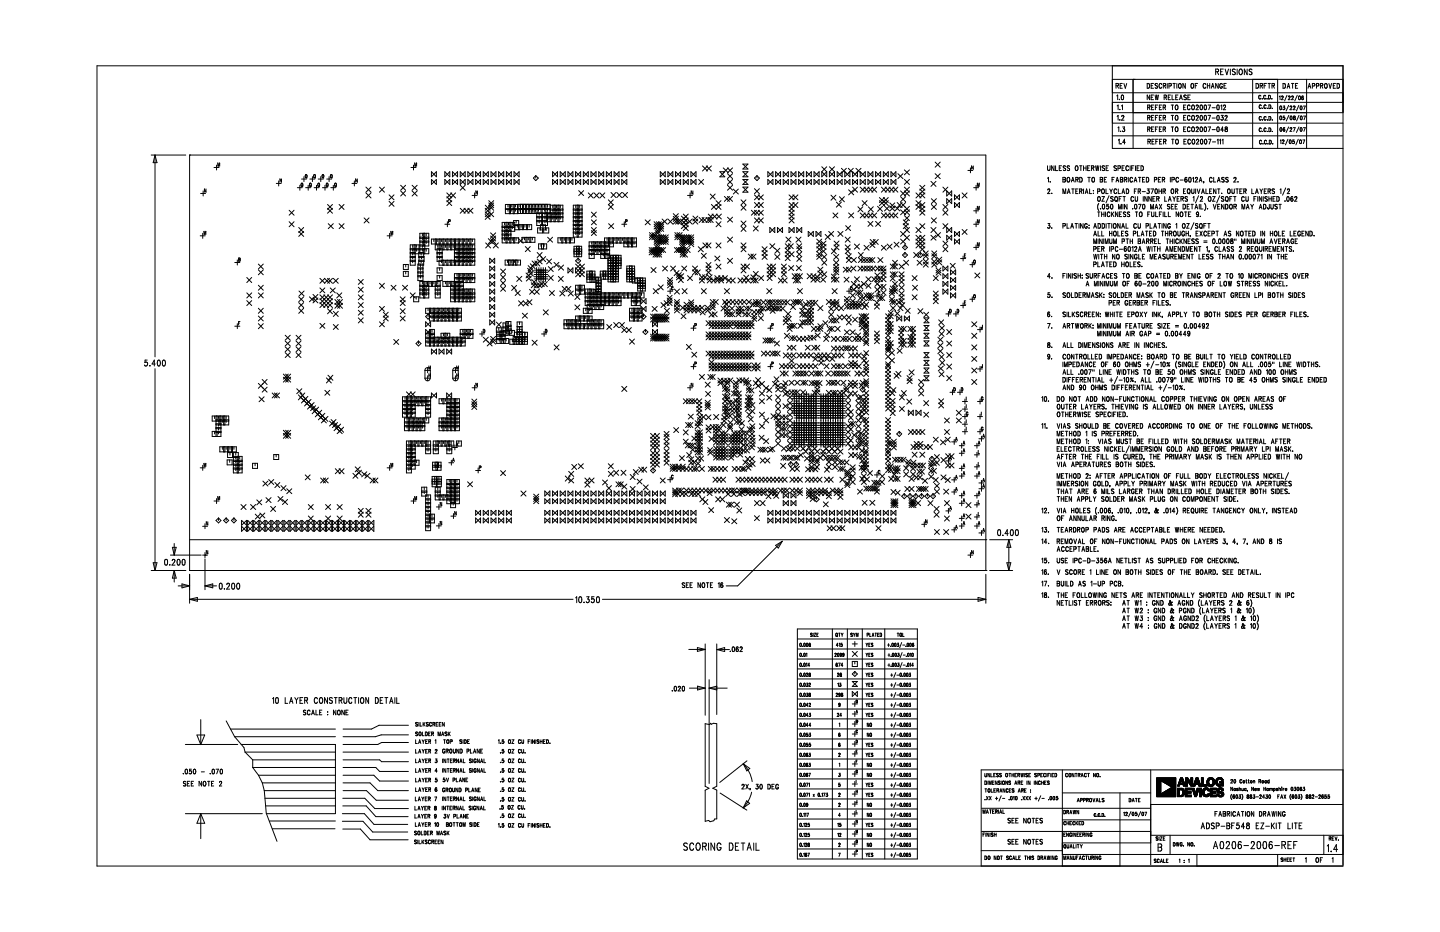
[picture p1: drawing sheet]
<svg xmlns="http://www.w3.org/2000/svg" width="432mm" height="279mm" viewBox="0 0 432 279" stroke-linecap="round" stroke-linejoin="round" font-family="sans-serif">
<g fill="none" stroke="#000" stroke-width=".3">
<path d="M29.1 19.7h373.6v239.9h-373.6zM333.5 19.7v24.8h69.2M333.5 23.8h69.2M333.5 27.8h69.2M333.5 30.7h69.2M333.5 33.8h69.2M333.5 36.9h69.2M334.6 25.7h.7v-.6l-.7-.1v1.5M334.9 28.7l.3-.2v1.4M335 31.8l.3-.3v1.4M335 34.9l.3-.3v1.4M335 25.7l.4 .8"/>
<path d="M335.2 38.3l.3-.2v1.4M335.7 29.8h.1M335.8 32.9h.1M335.8 35.9v.1zM335.9 25.7h.4M336 39.4v.1M336 39.5h.1M336.3 31.8l.3-.3v1.4M336.3 28.6l.2-.1a.78 .78 0 0 1 .4 .7 .78 .78 0 0 1-.4 .7l-.2-.3zM336.4 34.9l.4-.3 .2 .4-.7 1h.8M336.5 25h-.6v1.5h.6M336.6 38.1h.6l-.3 .5a.41 .41 0 0 1 .4 .6 .41 .41 0 0 1-.8 0"/>
<path d="M337 25l.4 1.5 .5-1.5M339.8 23.8v20.7M344 25a.72 .72 0 0 1 .7 .7 .72 .72 0 0 1-.7 .8zM344.1 32.2l.7-.1v-.6h-.7v1.4M344.1 35.3l.7-.1v-.5l-.7-.1v1.4M344.1 38.7h.7v-.5l-.7-.1v1.4M344.5 32.2l.3 .7M344.5 35.3l.3 .7M344.5 38.7l.3 .8M344.7 28.5v1.4l-.7-1.4v1.4M345.2 25.7h.4M345.2 29.2h.4"/>
<path d="M345.3 32.2h.4M345.3 35.3h.4M345.3 38.7h.4M345.9 28.5h-.7v1.4h.7M345.9 25h-.7v1.5h.7M346 31.5h-.7v1.4h.7M346 34.6h-.7v1.4h.7M346 38.1h-.7v1.4h.7M346.4 28.5l.2 1.4 .3-1.4 .2 1.4 .3-1.4M346.5 32.2h.4M346.5 35.3h.4M346.5 38.7h.4"/>
<path d="M347.1 25.2l-.3-.2-.4 .2 .1 .4 .5 .2a.39 .39 0 0 1-.1 .6 .39 .39 0 0 1-.5-.2M347.2 31.5h-.7v1.4M347.2 34.6h-.7v1.4M347.2 38.1h-.7v1.4M347.6 32.2h.5M347.6 35.3h.5M347.6 38.7h.5M348.3 31.5h-.7v1.4h.7M348.3 34.6h-.7v1.4h.7M348.3 38.1h-.7v1.4h.7M348.4 25.4l-.2-.3a.64 .64 0 0 0-.7 .6 .64 .64 0 0 0 .7 .7l.2-.3M348.8 38.7h.6l.1-.5-.7-.1v1.4"/>
<path d="M348.8 32.2l.6-.1v-.6h-.6v1.4M348.8 35.3l.6-.1v-.5l-.6-.1v1.4M349.1 29.2l.6-.1 .1-.5-.7-.1v1.4M349.2 32.2l.3 .7M349.2 35.3l.3 .7M349.2 38.7l.3 .8M349.2 25.7l.3 .8M349.5 25.1l-.7-.1v1.5M349.5 25.1h.1M349.5 29.2l.3 .7M349.5 25.1v.6h-.7M350 25v1.5"/>
<path d="M350.3 29.2h.4M350.5 25.8l.7-.1v-.6l-.7-.1v1.5M351 28.5h-.7v1.4h.7M351.2 31.5h.7M351.2 34.6h.7M351.2 38.1h.7M351.5 28.5v1.4h.6M351.6 31.5v1.4M351.6 34.6v1.4M351.6 38.1v1.4M351.7 25h.7M352.1 25v1.5"/>
<path d="M352.6 29.2h.4M352.6 38.1a.69 .69 0 0 1 .7 .6 .69 .69 0 0 1-.4 .8 .77 .77 0 0 1-.3-1.4zM352.6 34.7a.71 .71 0 0 1 .7 .5 .71 .71 0 0 1-.4 .8 .8 .8 0 0 1-.3-1.3zM352.6 31.5a.66 .66 0 0 1 .6 .7 .66 .66 0 0 1-.6 .7l-.2-.6zM352.9 25v1.5M353.2 28.5h-.6v1.4h.6M353.7 25a.75 .75 0 0 1 .5 .7 .75 .75 0 0 1-.5 .8l-.3-.6zM353.7 29.9l.4-1.4 .4 1.4M353.9 29.4h.5M354.9 32.2h.4M354.9 35.3h.4M354.9 38.7h.4"/>
<path d="M355.4 25v1.5l-.7-1.5v1.5M355.6 31.5h-.7v1.4h.7M355.6 34.6h-.7v1.4h.7M355.6 38.1h-.7v1.4h.7M355.7 28.7l-.2-.2-.4 .1v.4l.5 .3 .1 .4-.2 .2-.5-.2M356.2 29.2h.4M356.9 31.8a.42 .42 0 0 0-.5-.3 .42 .42 0 0 0-.3 .5v.3a.42 .42 0 0 0 .3 .6 .42 .42 0 0 0 .5-.3M356.9 38.4l-.2-.3a.69 .69 0 0 0-.7 .6 .69 .69 0 0 0 .4 .8l.3-.1 .2-.3M356.9 34.9l-.2-.2a.71 .71 0 0 0-.7 .5 .71 .71 0 0 0 .4 .8l.5-.3M356.9 28.5h-.7v1.4h.7M357.3 25.1a.71 .71 0 0 1 .7 .5 .71 .71 0 0 1-.4 .9 .8 .8 0 0 1-.3-1.4zM357.4 38.3l.2-.2a.68 .68 0 0 1 .6 .7 .68 .68 0 0 1-.7 .6l-.2-.5z"/>
<path d="M357.4 34.8l.2-.2a.74 .74 0 0 1 .6 .7 .74 .74 0 0 1-.6 .7l-.3-.5zM357.5 31.5a.66 .66 0 0 1 .7 .7 .66 .66 0 0 1-.7 .7l-.2-.6zM358.4 25.7h.4M358.7 34.9l.4-.3 .2 .4-.7 1h.8M358.7 31.8l.1-.3 .5 .1v.4l-.7 .9h.8M358.7 38.4v-.2a.35 .35 0 0 1 .5-.1 .35 .35 0 0 1 .1 .5l-.7 .9h.8M359.1 25h-.7v1.5M360 38.1h.2a.78 .78 0 0 1 .4 .7 .78 .78 0 0 1-.4 .7l-.3-.3zM360 34.7a.7 .7 0 0 1 .7 .5 .7 .7 0 0 1-.4 .8l-.4-.3zM360 31.5a.7 .7 0 0 1 .7 .6 .7 .7 0 0 1-.4 .8l-.4-.3zM361.2 38.1h.2a.78 .78 0 0 1 .4 .7 .78 .78 0 0 1-.4 .7l-.3-.3zM361.2 31.5h.2a.78 .78 0 0 1 .4 .7 .78 .78 0 0 1-.4 .7l-.3-.6z"/>
<path d="M361.2 34.7a.69 .69 0 0 1 .7 .4 .69 .69 0 0 1-.3 .8l-.2 .1-.3-.3zM361.6 25.4l-.3-.4a.74 .74 0 0 0-.6 .7 .74 .74 0 0 0 .6 .8l.3-.4M362 25.7h.8M362 25v1.5M362.2 31.5h.8l-.5 1.4M362.2 34.6h.8l-.5 1.4M362.2 38.1h.8l-.5 1.4M362.8 25v1.5M363.2 26.5l.4-1.5 .5 1.5M363.4 26h.5M363.5 32.3h.9M363.5 35.4h.9"/>
<path d="M363.5 38.9h.9M364.5 21.5l.8-.1 .1-.5-.9-.2v1.7M365 21.5l.4 .9M365 34.7l.2-.1a.82 .82 0 0 1 0 1.4l-.3-.6zM365 31.5h.2a.78 .78 0 0 1 .4 .7 .78 .78 0 0 1-.4 .7l-.3-.6zM365 38.1h.2a.78 .78 0 0 1 .4 .7 .78 .78 0 0 1-.4 .7l-.3-.6zM365.3 25v1.5l-.8-1.5v1.5M366 21.5h.5M366.1 31.8l.3-.3v1.4M366.2 34.6h.6l-.4 .5a.41 .41 0 0 1 .4 .6 .41 .41 0 0 1-.7 0M366.5 25.4l-.1-.3a.71 .71 0 0 0-.7 .5 .71 .71 0 0 0 .4 .9l.4-.3v-.3h-.2M366.8 20.7h-.8v1.7h.8"/>
<path d="M366.9 31.8l.2-.3 .4 .1v.4l-.7 .9h.7M366.9 39h-.8l.5-.9v1.4M367 25.7h.4M367.3 34.9l.4-.3 .3 .4-.7 1h.7M367.4 20.7l.5 1.7 .5-1.7M367.5 38.1v.4l.6 .5a.41 .41 0 0 1-.4 .5 .41 .41 0 0 1-.4-.4 .41 .41 0 0 1 .4-.4l.3-.2v-.4zM367.7 25h-.7v1.5h.7M368.9 20.7v1.7M370.4 21l-.3-.3-.4 .1-.1 .5 .7 .4 .1 .4-.3 .3-.6-.3M371 20.7v1.7M371.8 20.8l.1-.1a.87 .87 0 0 1 .7 .8 .87 .87 0 0 1-.7 .9l-.4-.6zM374 20.7v1.7l-.9-1.7v1.7"/>
<path d="M375.4 21l-.3-.3-.5 .3 .1 .3 .6 .4v.6l-.4 .1-.3-.3M375.6 23.8v20.7M376.6 25a.72 .72 0 0 1 .8 .7 .72 .72 0 0 1-.8 .8zM377.9 25.7h.6v-.6l-.6-.1v1.5M378.1 28.8a.33 .33 0 0 0-.4-.2 .33 .33 0 0 0-.3 .4v.3a.33 .33 0 0 0 .3 .4 .33 .33 0 0 0 .4-.3M378.2 35.2a.33 .33 0 0 0-.4-.3 .33 .33 0 0 0-.2 .4l.2 .7 .4-.3M378.2 38.7l-.2-.3a.53 .53 0 0 0-.5 .5 .53 .53 0 0 0 .6 .5l.1-.2M378.2 31.7a.33 .33 0 0 0-.4-.2 .33 .33 0 0 0-.2 .4v.2a.33 .33 0 0 0 .2 .4 .33 .33 0 0 0 .4-.2M378.2 25.7l.4 .8M378.5 29.6h.1M378.5 32.5l.1 .1M378.5 35.9h.1"/>
<path d="M378.5 39.4l.1 .1M378.6 39.5h.1M378.6 32.6h.1M378.6 35.9h-.1M379.1 25.7h.4M379.6 28.8a.33 .33 0 0 0-.4-.2 .33 .33 0 0 0-.3 .4v.3a.33 .33 0 0 0 .3 .4 .33 .33 0 0 0 .4-.3M379.6 38.7l-.2-.3a.53 .53 0 0 0-.5 .5 .53 .53 0 0 0 .6 .5l.1-.2M379.6 31.7a.33 .33 0 0 0-.4-.2 .33 .33 0 0 0-.2 .4v.2a.33 .33 0 0 0 .2 .4 .33 .33 0 0 0 .4-.2M379.6 35.2a.33 .33 0 0 0-.4-.3 .33 .33 0 0 0-.2 .4l.3 .7 .3-.3M379.8 25h-.7v1.5M379.9 29.5h.1M380.1 35.9h.1"/>
<path d="M380.1 39.4h.1M380.1 32.5h.1M380.1 32.5v.1M380.1 39.4v.1M380.2 25h.8M380.4 28.6a.55 .55 0 0 1 .6 .5 .55 .55 0 0 1-.6 .6zM380.5 34.9a.55 .55 0 0 1 .6 .6 .55 .55 0 0 1-.6 .5zM380.5 38.4a.55 .55 0 0 1 .6 .5 .55 .55 0 0 1-.6 .6zM380.5 31.5a.55 .55 0 0 1 .6 .5 .55 .55 0 0 1-.6 .6zM380.6 25v1.5M381.4 29.5h.1M381.4 25.7h.7v-.6l-.7-.1v1.5"/>
<path d="M381.5 32.5v.1M381.5 35.9h.1M381.5 39.4v.1M381.5 32.6h.1M381.8 25.7l.3 .8M383.1 23.8v20.7M383.6 29l.2-.2v1.1M383.9 31.8a.51 .51 0 0 1 .5 .5 .51 .51 0 0 1-.5 .6zM383.9 34.8a.51 .51 0 0 1 .5 .5 .51 .51 0 0 1-.5 .6zM383.9 38.3h.1a.52 .52 0 0 1 .4 .5 .52 .52 0 0 1-.5 .5zM384.3 29l.3-.2 .2 .3-.6 .8h.6M384.3 29h.1"/>
<path d="M384.7 25a.72 .72 0 0 1 .8 .7 .72 .72 0 0 1-.8 .8zM384.7 32.7l.1 .1M384.8 31.8h.4l-.2 .4a.34 .34 0 0 1 .3 .5 .34 .34 0 0 1-.5 .2M384.8 32.8v.1M384.8 35.2a.31 .31 0 0 1 .4 .1 .31 .31 0 0 1 0 .4 .31 .31 0 0 1-.5 0M384.8 35.2v.1M385.2 38.4l-.3-.1-.1 .7M385.2 34.8h-.4v.5M385.9 28.6l-.7 1.7M386 26.5l.4-1.5 .4 1.5M386.1 26h.5M386.3 29l.4-.2 .1 .3-.5 .8h.6"/>
<path d="M386.3 29h.1M386.4 31.6l-.7 1.7M386.4 38.1l-.7 1.6M386.5 34.6l-.8 1.7M386.8 32h.1M386.8 38.5l.1-.2a.29 .29 0 0 1 .4 .1 .29 .29 0 0 1-.1 .4l-.4 .6h.6M386.9 31.9l-.1 .1M386.9 31.8v.1M386.9 31.8h.4M387 34.8a.51 .51 0 0 1 .4 .5 .51 .51 0 0 1-.4 .6zM387.3 25h.7M387.3 31.8v.1"/>
<path d="M387.3 29l.3-.2 .2 .3-.5 .8h.6M387.3 29h.1M387.3 31.9l-.1 .5-.4 .5h.6M387.6 25v1.5M387.8 38.3h.6l-.5 1.1M387.8 32h.1M387.9 31.9l-.1 .1M387.9 34.8v.3a.49 .49 0 0 1 .4 .3 .49 .49 0 0 1-.1 .5 .37 .37 0 0 1-.4-.4 .37 .37 0 0 1 .5-.3v-.4zM387.9 31.8h.3M387.9 31.8v.1M388.2 31.8l.1 .1M388.3 31.9l-.1 .5-.4 .5h.6"/>
<path d="M388.5 25.7h.4M389 28.6l-.8 1.7M389.1 25h-.6v1.5h.6M389.5 31.6l-.8 1.7M389.5 28.8a.51 .51 0 0 1 .5 .5 .51 .51 0 0 1-.5 .5zM389.5 34.6l-.7 1.7M389.5 38.1l-.8 1.6M390 31.8a.51 .51 0 0 1 .4 .5 .51 .51 0 0 1-.4 .6zM390 38.3h.1a.52 .52 0 0 1 .3 .5 .52 .52 0 0 1-.4 .5zM390 34.8a.51 .51 0 0 1 .5 .5 .51 .51 0 0 1-.5 .6zM390.8 29l-.2-.2-.2 .2v.8l.2 .1a.3 .3 0 0 0 .2-.4 .3 .3 0 0 0-.4-.1M390.8 31.8h.6l-.4 1.1"/>
<path d="M390.8 38.3h.6l-.4 1.1M390.9 34.8h.6l-.5 1.1M391.8 23.8v20.7M392.2 26.5l.4-1.5 .5 1.5M392.4 26h.5M393.5 25.8l.7-.1v-.6l-.7-.1v1.5M394.8 25.8l.6-.1v-.6l-.6-.1v1.5M395.9 25.7h.7v-.6l-.7-.1v1.5M396.3 25.7l.4 .8M397.3 25.2l.2-.2a.75 .75 0 0 1 .5 .7 .75 .75 0 0 1-.5 .8l-.3-.6zM398.5 25l.4 1.5 .4-1.5M399.8 25.7h.4"/>
<path d="M400.5 25h-.7v1.5h.7M400.9 25a.72 .72 0 0 1 .8 .7 .72 .72 0 0 1-.8 .8zM45.3 46.5h10.4M46.5 46.5v60.5M46.5 46.5l.6 2.3h-1.2zM56.9 46.5h.1M56.9 46.5h238.7v124.5M56.9 46.5v124.5M60.2 58h1.4M60.9 57.2v1.6M61.8 56.6v1l-.5-1v1M64.2 50.2h1.5"/>
<path d="M64.9 49.5v1.5M65.3 49.8v-.9l.3 .9 .3-.9v.9M82.8 55h1.5M83.6 54.2v1.6M84.4 53.6v1l-.5-1v1M89.2 56.3h1.4M89.9 55.5v1.5M90.4 54.9l.4 .3-.2 .7a.53 .53 0 0 1-.4-.4 .53 .53 0 0 1 .2-.6zM90.4 53.7h1.5M90.6 55.7l.2 .3M91.1 53v1.4M91.7 56.3h1.5"/>
<path d="M91.7 52.4v-.1a.48 .48 0 0 1 .4 .5 .48 .48 0 0 1-.4 .5zM91.8 53.1l.2 .3M92.4 55.5v1.5M92.9 54.9h.1a.48 .48 0 0 1 .3 .5 .48 .48 0 0 1-.4 .4zM92.9 53.7h1.5M93.1 55.7l.2 .3M93.7 53v1.4M94.2 56.3h1.5M94.2 52.4l.4 .2-.2 .7-.3-.2zM94.4 53.1l.2 .3M94.9 55.5v1.5M95.4 54.9l.4 .2-.2 .8a.57 .57 0 0 1-.2-1z"/>
<path d="M95.4 53.7h1.5M95.6 55.7l.2 .3M96.2 53v1.4M96.7 56.3h1.5M96.7 52.4l.1-.1a.48 .48 0 0 1 .3 .5 .48 .48 0 0 1-.4 .5zM96.9 53.1l.2 .3M97.5 55.5v1.5M98 54.9a.5 .5 0 0 1 .4 .5 .5 .5 0 0 1-.4 .5l-.2-.2zM98 53.7h1.4M98.1 55.7l.2 .3M98.7 53v1.4M99.2 56.3h1.5"/>
<path d="M99.4 53.1l.2 .3M99.9 55.5v1.5M100.5 54.9a.48 .48 0 0 1 .4 .5 .48 .48 0 0 1-.4 .4zM100.6 55.7l.2 .3M105.5 55h1.5M106.3 54.2v1.6M107.1 53.6v1l-.5-1v1M109.7 56.1l1.6 1.5M109.7 57.8l1.6 1.6M111.3 56.1l-1.6 1.5M111.3 57.8l-1.6 1.6M113.8 56.1l1.5 1.5"/>
<path d="M115.3 56.1l-1.5 1.5M116.7 58.4l1.5 1.5M118.2 58.4l-1.5 1.5M120.1 57.2l1.5 1.6M120.1 55.5l1.5 1.5M121.6 57.2l-1.5 1.6M121.6 55.5l-1.5 1.5M123.2 50.2h1.6M123.6 55.5l1.5 1.5M123.6 57.2l1.5 1.6M124 49.5v1.5M124.4 49.8v-.9l.2 .9 .3-.9v.9"/>
<path d="M125.1 57.2l-1.5 1.6M125.1 55.5l-1.5 1.5M129.4 51.5l1.5 1.5v-1.5l-1.5 1.5zM129.4 53.8v1.5l1.5-1.5v1.5zM133.4 53.8l1.5 1.5v-1.5l-1.5 1.5zM133.4 51.5l1.5 1.5v-1.5l-1.5 1.5zM134 59l1.5 1.5M134 57.8l1.5 1.6M135.1 57.8l1.5 1.6M135.5 57.8l-1.5 1.6M135.7 51.5l1.5 1.5v-1.5l-1.5 1.5zM135.7 53.8v1.5l1.5-1.5v1.5z"/>
<path d="M136.6 57.8l-2.6 2.7M138 53.8l1.5 1.5v-1.5l-1.5 1.5zM138 51.5l1.5 1.5v-1.5l-1.5 1.5zM138 55.5l1.5 1.5M139.5 55.5l-1.5 1.5M140.3 51.5l1.5 1.5v-1.5l-1.5 1.5zM140.3 53.8v1.5l1.5-1.5v1.5zM141.6 58.6h1.5M142.3 57.8v1.6M142.6 51.5v1.5l1.5-1.5v1.5zM142.6 53.8v1.5l1.5-1.5v1.5zM143.2 57.2v1l-.5-1v1"/>
<path d="M144.9 51.5v1.5l1.5-1.5v1.5zM144.9 53.8v1.5l1.5-1.5v1.5zM147.2 51.5v1.5l1.5-1.5v1.5zM147.2 53.8v1.5l1.5-1.5v1.5zM149.5 51.5v1.5l1.5-1.5v1.5zM149.5 53.8v1.5l1.5-1.5v1.5zM151.8 51.5v1.5l1.5-1.5v1.5zM151.8 53.8v1.5l1.5-1.5v1.5zM154.1 51.5l1.6 1.5v-1.5l-1.6 1.5zM154.1 53.8v1.5l1.6-1.5v1.5zM159.9 53.4l.8-.7 .7 .7-.7 .7zM160.7 52.7v.7"/>
<path d="M165.7 51.5v1.5l1.5-1.5v1.5zM165.7 53.8v1.5l1.5-1.5v1.5zM168 51.5v1.5l1.5-1.5v1.5zM168 53.8v1.5l1.5-1.5v1.5zM170.3 51.5v1.5l1.5-1.5v1.5zM170.3 53.8v1.5l1.5-1.5v1.5zM172.6 51.5v1.5l1.5-1.5v1.5zM172.6 53.8v1.5l1.5-1.5v1.5zM173.5 57.2l1.5 1.4M174.9 51.5v1.5l1.5-1.5v1.5zM174.9 53.8v1.5l1.5-1.5v1.5zM175 57.2l-1.5 1.4"/>
<path d="M176.4 57.8l1.5 1.6M177.2 51.5v1.5l1.5-1.5v1.5zM177.2 53.8v1.5l1.5-1.5v1.5zM177.9 57.8l-1.5 1.6M178.1 57.8l1.5 1.6M179.5 51.5v1.5l1.5-1.5v1.5zM179.5 53.8v1.5l1.5-1.5v1.5zM179.6 57.8l-1.5 1.6M179.9 57.8l1.5 1.6M181.4 57.8l-1.5 1.6M181.8 51.5v1.5l1.5-1.5v1.5zM181.8 53.8v1.5l1.5-1.5v1.5z"/>
<path d="M182.4 59.9l1.5 1.5M183.2 57.7l1.5 1.5M183.9 59.9l-1.5 1.5M184.1 51.5v1.5l1.5-1.5v1.5zM184.1 53.8v1.5l1.5-1.5v1.5zM184.7 57.7l-1.5 1.5M185 57.7l1.4 1.5M186.4 51.5v1.5l1.6-1.5v1.5zM186.4 53.8v1.5l1.6-1.5v1.5zM186.4 57.7l-1.4 1.5M186.7 57.7l1.5 1.5M188.2 57.7l-1.5 1.5"/>
<path d="M198 51.5l1.5 1.5v-1.5l-1.5 1.5zM198 53.8v1.5l1.5-1.5v1.5zM200.3 53.8l1.5 1.5v-1.5l-1.5 1.5zM200.3 51.5l1.5 1.5v-1.5l-1.5 1.5zM202.6 51.5l1.5 1.5v-1.5l-1.5 1.5zM202.6 53.8v1.5l1.5-1.5v1.5zM204.9 53.8l1.5 1.5v-1.5l-1.5 1.5zM204.9 51.5l1.5 1.5v-1.5l-1.5 1.5zM206.2 58.6h1.4M206.9 57.8v1.6M207.2 51.5l1.5 1.5v-1.5l-1.5 1.5zM207.2 53.8v1.5l1.5-1.5v1.5z"/>
<path d="M207.8 57.2v1l-.5-1v1M209.5 53.8l1.5 1.5M210.7 49.7l1.5 1.6M211 53.8l-1.5 1.5M211.8 49.7l1.5 1.6M212.2 49.7l-1.5 1.6M213 58.2l1.5 1.5M213.3 49.7l-1.5 1.6M214.5 58.2l-1.5 1.5M215.9 51.5h1.4l-1.4 1.5h1.4zM216.9 50.3l1.5 1.5M217.2 58.9l1.5 1.5"/>
<path d="M218.1 53.8l1.6 1.5M218.1 50.3l1.6 1.5M218.1 52.1l1.6 1.5M218.1 55.5l1.6 1.5M218.1 58.9l1.6 1.5M218.4 50.3l-1.5 1.5M218.7 58.9l-1.5 1.5M219.7 50.3l-1.6 1.5M219.7 52.1l-1.6 1.5M219.7 53.8l-1.6 1.5M219.7 55.5l-1.6 1.5M219.7 58.9l-1.6 1.5"/>
<path d="M219.9 56.7l1.5 1.5M221.4 56.7l-1.5 1.5M222.2 59.9l1.5 1.5M222.8 49.2h1.5l-1.5 1.5h1.5zM222.8 51.5h1.5l-1.5 1.5h1.5zM222.8 53.8h1.5l-1.5 1.5h1.5zM222.8 56.1h1.5l-1.5 1.5h1.5zM223.7 59.9l-1.5 1.5M226.2 53.4l.8-.7 .7 .7-.7 .7zM226.2 56.6l1.5 1.5M226.2 58.4l1.5 1.5M227 52.7v.7"/>
<path d="M227.4 58.4l1.5 1.5M227.7 58.4l-1.5 1.5M227.7 56.6l-1.5 1.5M228.9 58.4l-1.5 1.5M230.3 51.5v1.5l1.5-1.5v1.5zM230.3 53.8v1.5l1.5-1.5v1.5zM232.6 51.5v1.5l1.5-1.5v1.5zM232.6 53.8v1.5l1.5-1.5v1.5zM234.9 51.5v1.5l1.5-1.5v1.5zM234.9 53.8v1.5l1.5-1.5v1.5zM236.6 58.4l1.5 1.5M237.2 51.5v1.5l1.5-1.5v1.5z"/>
<path d="M237.2 53.8v1.5l1.5-1.5v1.5zM237.7 58.4l1.6 1.5M238.1 58.4l-1.5 1.5M239.3 58.4l-1.6 1.5M239.5 51.5v1.5l1.5-1.5v1.5zM239.5 53.8v1.5l1.5-1.5v1.5zM241.8 51.5v1.5l1.5-1.5v1.5zM241.8 53.8v1.5l1.5-1.5v1.5zM244.1 51.5v1.5l1.5-1.5v1.5zM244.1 53.8v1.5l1.5-1.5v1.5zM246.4 53.8l1.5 1.5v-1.5l-1.5 1.5zM246.4 51.5l1.5 1.5v-1.5"/>
<path d="M246.4 51.5v1.5l1.5-1.5M246.4 50l1.5 1.5M247.9 50l-1.5 1.5M248.7 51.5v1.5l1.5-1.5M248.7 51.5l1.5 1.5v-1.5M248.7 53.8v1.5l1.5-1.5v1.5zM248.7 50l1.5 1.5M249.2 58.5l1.5 1.5M250.2 50l-1.5 1.5M250.7 58.5l-1.5 1.5M251 51.5v1.5l1.5-1.5v1.5zM251 53.8v1.5l1.5-1.5v1.5z"/>
<path d="M251.7 59l1.5 1.5M252.3 50.5l2.5 2.5v-1.5M253.2 59l-1.5 1.5M253.3 53.8v1.5l1.5-1.5v1.5zM253.8 50.5l-1.5 1.4M254.4 50.5l1.5 1.4M254.5 56.9l1.5 1.5M255.7 51.5v1.5l1.4-1.5v1.5zM255.7 53.8v1.5l1.4-1.5v1.5zM255.7 56.1l1.4 1.5M255.9 50.5l-2.6 2.5v-1.5M256 56.9l-1.5 1.5"/>
<path d="M256.7 50.5l1.5 1.4M257.1 56.1l-1.4 1.5M257.9 51.5v1.5l1.6-1.5v1.5zM257.9 53.8v1.5l1.6-1.5v1.5zM257.9 56.1l1.6 1.5M258.2 50.5l-1.5 1.4M259.1 56.1l1.5 1.5M259.5 56.1l-1.6 1.5M260.3 51.5v1.5l1.4-1.5v1.5zM260.3 53.8v1.5l1.4-1.5v1.5zM260.3 56.1l1.4 1.5M260.6 56.1l-1.5 1.5"/>
<path d="M261.4 56.1l1.5 1.5M261.7 56.1l-1.4 1.5M262.6 51.5v1.5l1.5-1.5v1.5zM262.6 53.8v1.5l1.5-1.5v1.5zM262.9 56.1l-1.5 1.5M263.7 59.2l1.5 1.5M264.3 56.1l1.5 1.5M264.9 51.5v1.5l1.5-1.5v1.5zM264.9 53.8v1.5l1.5-1.5v1.5zM264.9 59.2l1.5 1.5M265.2 59.2l-1.5 1.5M265.4 56.1l1.6 1.5"/>
<path d="M265.8 56.1l-1.5 1.5M266.4 59.2l-1.5 1.5M266.6 56.1l1.5 1.5M267 56.1l-1.6 1.5M267.2 51.5v1.5l1.4-1.5v1.5zM267.2 53.8v1.5l1.4-1.5v1.5zM267.8 56.1l1.4 1.5M268.1 56.1l-1.5 1.5M269.2 56.1l-1.4 1.5M269.2 52.1l1.6 1.5M270 59l1.6 1.5M270 57.2l1.6 1.6"/>
<path d="M270.8 52.1l-1.6 1.5M271.2 57.2l1.5 1.6M271.2 56.1l1.5 1.5M271.2 53.8l1.5 1.5M271.2 50.9l1.5 1.5M271.6 59l-1.6 1.5M272.7 56.1l-2.7 2.7M272.7 53.8l-1.5 1.5M272.7 50.9l-1.5 1.5M272.7 57.2l-1.5 1.6M274.7 57.8l1.5 1.6M275.8 56.7l1.5 1.5"/>
<path d="M275.8 57.8l1.5 1.6M275.8 55.5l1.5 1.5M276.2 57.8l-1.5 1.6M277.3 55.5l-1.5 1.5M277.3 57.8l-1.5 1.6M277.3 56.7l-1.5 1.5M279.1 54.4l1.6 1.5M279.3 59.6l1.5 1.4M280.4 52.1l1.5 1.5M280.4 48.6l1.5 1.5M280.7 54.4l-1.6 1.5M280.8 59.6l-1.5 1.4"/>
<path d="M281.9 48.6l-1.5 1.5M281.9 52.1l-1.5 1.5M282.7 56.1l1.5 1.5M283.9 59.6l1.5 1.4v-1.4l-1.5 1.4zM283.9 57.2v1.6l1.5-1.6v1.6zM284.2 56.1l-1.5 1.5M286.2 58.4v1.5l1.5-1.5v1.5zM288.5 57.8l1.5 1.6M290 57.8l-1.5 1.6M290.2 51.1h1.5M291 50.3v1.5M291.8 49.7v1l-.5-1v1"/>
<path d="M292 56.3h1.5M292.7 55.5v1.5M293.1 55.9v-1l.3 1 .2-1v1M314.1 49.7v1l.4 .4 .4-.4v-1M314.1 53.4l.3-.2v1.4M314.2 57l.2-.4 .4 .3-.7 1.1h.8M315 54.5h.1M315.4 57.9h.1M316.1 49.7v1.4l-.8-1.4v1.4M316.5 49.7v1.4h.7M317.6 50.4h.5M318.3 49.7h-.7v1.4h.7"/>
<path d="M318.7 53.2l.8 .2-.3 .4 .3 .3-.1 .4-.7 .1zM318.7 53.8h.5M318.7 58v-1.4l.5 1.4 .4-1.4v1.4M319.5 49.9l-.2-.2-.5 .2 .1 .3 .5 .3a.37 .37 0 0 1 0 .6 .37 .37 0 0 1-.6-.2M320 58l.5-1.4 .4 1.4M320.2 57.6h.5M320.3 53.2a.68 .68 0 0 1 .5 .7 .68 .68 0 0 1-.6 .6l-.2-.8zM320.7 49.9l-.2-.2-.5 .2 .2 .4 .4 .2a.39 .39 0 0 1 0 .6 .39 .39 0 0 1-.6-.2M321.3 54.6l.4-1.4 .4 1.4M321.4 56.6h.7M321.4 54.1h.5M321.7 56.6v1.4"/>
<path d="M322.6 57.3h.4M322.6 49.8a.64 .64 0 0 1 .7 .6 .64 .64 0 0 1-.7 .7l-.2-.5zM322.9 53.8l.4 .8M323.2 53.8h-.6M323.3 56.6h-.7v1.4h.7M323.3 53.7l-.1-.4-.6-.1v1.4M323.3 53.7l-.1 .1M323.7 49.7h.7M323.7 57.3l.7-.1v-.5l-.7-.1v1.4M323.8 53.2a.7 .7 0 0 1 .7 .7 .7 .7 0 0 1-.7 .7zM324.1 49.7v1.4M324.1 57.3l.3 .7"/>
<path d="M324.9 49.7v1.4M324.9 56.6v1.4M324.9 50.4h.8M325.4 58l.4-1.4 .4 1.4M325.5 57.6h.6M325.7 49.7v1.4M326.1 50.4h.5M326.2 53.2h.7M326.6 53.2v1.4M326.7 56.6v1.4h.6M326.8 49.7h-.7v1.4h.7M327.3 50.4l.6-.1 .1-.5-.7-.1v1.4"/>
<path d="M327.7 50.4l.3 .7M327.7 53.2a.73 .73 0 0 1 .5 .7 .73 .73 0 0 1-.5 .7l-.3-.5zM327.9 57.1h.1M327.9 57.9h.1M327.9 57.9v.1M327.9 57.1v.1M328.5 49.7l.3 1.4 .2-1.4 .3 1.4 .2-1.4M329.1 57.4l.6-.1 .1-.5-.7-.2v1.4M329.3 59a.69 .69 0 0 1 .7 .5 .69 .69 0 0 1-.3 .8h-.1a.75 .75 0 0 1-.5-.5 .75 .75 0 0 1 .2-.8zM329.9 53.8h.5M329.9 53.2l.7 .1v.4l-.2 .1 .2 .3-.1 .4-.6 .1zM330 49.7v1.4"/>
<path d="M330.4 56.8l.2-.2a.71 .71 0 0 1 .6 .7 .71 .71 0 0 1-.6 .7l-.3-.5zM330.4 58.9h.8l-.8 1.4h.8M331.1 53.8h.4M331.2 49.9l-.2-.2-.5 .2 .1 .3 .5 .3a.39 .39 0 0 1 0 .6 .39 .39 0 0 1-.6-.2M331.6 56.6v1.4h.7M331.7 50.4h.4M331.8 53.2h-.7v1.4h.7M332.4 49.7h-.7v1.4h.7M332.6 58.7l-1 2.1M332.7 56.6l.5 .7M333.2 57.3v.7M333.5 53.8h.4"/>
<path d="M333.5 40.7h69.1M333.6 56.6l-.4 .7M333.8 59.1l-.3-.2-.5 .2 .2 .4 .5 .2 .1 .5-.3 .1-.5-.1M334.1 53.2h-.6v1.4M334.6 58.9a.68 .68 0 0 1 .5 .7 .68 .68 0 0 1-.6 .7l-.2-.8zM334.6 54.6l.4-1.4 .4 1.4M334.8 49.9l-.3-.2-.4 .2v.3l.6 .3a.39 .39 0 0 1-.1 .6 .39 .39 0 0 1-.5-.2M334.8 54.1h.5M334.9 57l-.3-.4a.72 .72 0 0 0-.6 .7 .72 .72 0 0 0 .6 .7l.3-.3M335.2 50.5l.8-.2v-.5l-.8-.1v1.4M335.3 56.6v1.4h.7M335.4 42l.2-.3v1.5"/>
<path d="M335.6 59.6h.4M336 53.8h.4M336 53.2l.6 .1v.4l-.2 .1 .3 .3-.2 .4-.5 .1zM336.1 43v.2zM336.3 58.9h-.7v1.4M336.4 58l.4-1.4 .4 1.4M336.5 50.4h.4M336.5 57.6h.6M336.7 58.9h.7M337.1 58.9v1.4M337.1 49.7h-.6v1.4h.6M337.4 42.7h-.7l.5-1v1.5"/>
<path d="M337.5 53.8l.4 .8M337.7 56.6a.7 .7 0 0 1 .8 .7 .7 .7 0 0 1-.8 .7zM337.8 53.8h-.7M337.8 53.7v-.4l-.7-.1v1.4M337.8 53.7v.1M338.3 53.2v1.4M338.4 50l-.2-.2a.64 .64 0 0 0-.6 .6 .64 .64 0 0 0 .6 .7l.2-.3M338.9 49.7v1.4M339.3 50.4h.5M339.6 53.5l-.3-.3a.69 .69 0 0 0-.5 .7 .69 .69 0 0 0 .6 .6l.2-.3M339.9 59.3l-.1-.3a.69 .69 0 0 0-.8 .5 .69 .69 0 0 0 .4 .8l.5-.3M340 49.7h-.7v1.4"/>
<path d="M340.1 54.6l.4-1.4 .4 1.4M340.1 57.3h.4M340.2 54.1h.5M340.4 58.9v1.3l.3 .1 .4-.1v-1.3M340.5 49.7v1.4M340.8 56.6h-.7v1.4M341 50.4h.4M341.3 57.3l.6-.1v-.5l-.6-.1v1.4M341.4 53.2h.7M341.6 49.7h-.6v1.4h.6M341.6 57.3l.4 .7M341.8 53.2v1.4"/>
<path d="M342.1 49.7a.72 .72 0 0 1 .8 .7 .72 .72 0 0 1-.8 .7zM342.5 57.4h1M342.6 53.8h.4M342.8 58.9v1.4M343.3 53.2h-.7v1.4h.7M343.7 53.2a.7 .7 0 0 1 .8 .7 .7 .7 0 0 1-.8 .7zM344 56.6h.6l-.3 .6a.42 .42 0 0 1 .3 .6 .42 .42 0 0 1-.7 0M344 58.9v1.4l-.7-1.4v1.4M344.2 42.4h.6l.1-.5-.7-.2v1.5M344.6 42.4l.4 .8M345.1 56.6h.8l-.6 1.4M345.2 58.9v1.4l-.7-1.4v1.4"/>
<path d="M345.4 42.4h.5M345.7 59.6h.4M346.1 41.7h-.7v1.5h.7M346.2 53.9l.6-.1v-.5l-.6-.1v1.4M346.4 58.9h-.7v1.4h.7M346.5 56.7a.69 .69 0 0 1 .7 .5 .69 .69 0 0 1-.3 .8h-.3l-.2-.2zM346.6 42.4h.4M346.8 59.6l.7-.1v-.4l-.7-.2v1.4M347.2 59.6l.4 .7M347.3 41.7h-.7v1.5M347.3 53.8h.5M347.5 56.6v1.4"/>
<path d="M347.5 57.3h.8M347.7 42.4h.4M348.1 53.2h-.8v1.4h.8M348.3 56.6v1.4M348.4 41.7h-.7v1.5h.7M348.7 57.3l.7-.1v-.5l-.7-.1v1.4M348.9 53.8l.3 .8M348.9 42.4h.6l.1-.5-.7-.2v1.5M349.1 57.3l.4 .7M349.2 53.8h-.7M349.2 53.7v-.4l-.7-.1v1.4M349.2 53.7v.1"/>
<path d="M349.2 58.9v1.4h.7M349.2 42.4l.4 .8M350.5 59.9h.5M350.9 53.2v1.4M351.2 56.8l.3-.2a.72 .72 0 0 1 .5 .7 .72 .72 0 0 1-.5 .7l-.3-.5zM351.3 41.7h.7M351.4 53.9l.6-.1 .1-.5-.7-.1v1.4M351.7 58.9l.4 .7M351.7 41.7v1.5M352.1 59.6v.7M352.5 57.3l.6-.1v-.4l-.6-.2v1.4M352.5 58.9l-.4 .7"/>
<path d="M352.7 41.8a.64 .64 0 0 1 .7 .7 .64 .64 0 0 1-.7 .6l-.2-.5zM352.8 57.3l.4 .7M353 59.6h.4M353.4 53.5l-.3-.3a.68 .68 0 0 0-.5 .7 .68 .68 0 0 0 .6 .6l.2-.3M353.7 58.9h-.7v1.4h.7M353.9 54h.9M354.1 59.6l.7-.1v-.4l-.7-.2v1.4M354.5 59.6l.4 .7M354.9 57.3h.4M355 42.4h.4M355.3 54.1l.3 .5M355.6 56.6h-.7v1.4h.7"/>
<path d="M355.6 53.7l-.3 .4M355.6 54.6h.1M355.6 53.7h.1M355.6 53.7l.4 .4-.4 .5M355.7 41.7h-.7v1.5h.7M355.9 53.4l-.5-.1-.1 .8M356.1 59.1l-.3-.2-.4 .1v.5l.6 .2 .1 .5-.3 .1-.5-.1M356.2 56.7l.1-.1a.71 .71 0 0 1 .6 .7 .71 .71 0 0 1-.6 .7l-.3-.5zM356.5 57.8l.3 .4M356.6 53.3l.1-.1a.78 .78 0 0 1 .5 .7 .78 .78 0 0 1-.5 .7l-.2-.3zM357 42.1l-.2-.3a.71 .71 0 0 0-.7 .6 .71 .71 0 0 0 .4 .8l.5-.4M357.3 56.6l.1 1.2 .2 .2 .4-.2 .1-1.2"/>
<path d="M357.6 41.8a.71 .71 0 0 1 .8 .6 .71 .71 0 0 1-.4 .8 .8 .8 0 0 1-.4-1.4zM357.6 53.4l.3-.2v1.4M357.8 59.2l.2-.3v1.4M358.4 53.5l.1-.2a.37 .37 0 0 1 .5 0 .37 .37 0 0 1-.1 .6l-.5 .7h.7M358.5 56.6v1.4M358.8 42v.1M358.8 42l.4-.3 .3 .5-.8 1h.8M359 56.6l.4 1.4 .4-1.4M359.4 58.7l-.9 2.1M359.6 54.6l.4-1.4 .4 1.4M359.7 54.1h.6M360 59.3l.4-.4 .2 .5-.7 .9h.7"/>
<path d="M360.1 41.8l.2-.1a.82 .82 0 0 1 0 1.5l-.3-.7zM360.3 58l.4-1.4 .4 1.4M360.5 57.6h.5M361 54.5h.1M361 54.5l-.1 .4M361.3 41.8a.7 .7 0 0 1 .7 .6 .7 .7 0 0 1-.4 .8l-.3-.1-.2-.6zM361.6 56.6v1.4h.6M362.4 41.7h.7l-.5 1.5M362.5 59a.69 .69 0 0 1 .7 .5 .69 .69 0 0 1-.3 .8h-.1a.75 .75 0 0 1-.5-.5 .75 .75 0 0 1 .2-.8zM362.7 57.3h.4M363.4 56.6h-.7v1.4h.7M363.5 53.5l-.2-.2a.69 .69 0 0 0-.7 .4 .69 .69 0 0 0 .3 .8h.4l.2-.3"/>
<path d="M363.6 42.5h.9M363.6 58.9h.8l-.8 1.4h.8M363.9 53.2v1.4h.7M364.6 56.6v1.4l-.7-1.4v1.4M365 42l.3-.3v1.5M365 54.6l.5-1.4 .4 1.4M365.1 56.6h.7M365.2 54.1h.5M365.5 56.6v1.4M365.7 42l.3-.3v1.5M365.8 58.7l-1 2.1M366.4 57.9h.1"/>
<path d="M366.4 42l.3-.3v1.5M367 59.1l-.3-.2-.5 .2 .8 .8-.1 .4-.7-.1M367.1 53.4l-.3-.2-.4 .2v.3l.6 .3v.5l-.6-.1M367.7 58.9a.68 .68 0 0 1 .6 .7 .68 .68 0 0 1-.6 .7l-.2-.8zM368.2 56.8l.2-.2a.72 .72 0 0 1 .5 .7 .72 .72 0 0 1-.5 .7l-.3-.5zM368.3 53.4l-.3-.2-.5 .2 .2 .3 .5 .3 .1 .4-.3 .2-.5-.2M368.8 59.6h.4M369.4 56.6v1.2l.3 .2 .4-.2v-1.2M369.4 58.9h-.6v1.4M369.9 58.9h.7M370 53.5l.1-.2a.37 .37 0 0 1 .5 0 .37 .37 0 0 1-.1 .6l-.5 .7h.7M370.3 58.9v1.4"/>
<path d="M370.6 56.6h.7M371 56.6v1.4M371.2 54.4h.1M371.8 57.3h.4M372.5 56.6h-.7v1.4h.7M373 57.3l.6-.1v-.5l-.6-.1v1.4M373.1 59.3l-.1-.3a.69 .69 0 0 0-.8 .5 .69 .69 0 0 0 .3 .8h.5l.1-.3M373.3 57.3l.4 .7M373.6 58.9v1.3l.3 .1 .4-.1v-1.3M375.4 56.6v1.4h.6M376 59.6h.4M376.5 58l.4-1.4 .4 1.4"/>
<path d="M376.6 57.6h.5M376.7 58.9h-.7v1.4M377.1 58.9v1.4M377.8 56.6l.4 .7M378.2 57.3v.7M378.3 42.3l-.4-.3-.2 .5 .2 .7 .4-.3M378.3 58.9v1.4l-.7-1.4v1.4M378.6 56.6l-.4 .7M378.7 43.1h.1M378.8 58.9v1.4M379.1 57.3h.4M379.8 56.6h-.7v1.4h.7"/>
<path d="M379.8 42.3l-.4-.3-.3 .5 .3 .7 .4-.3M380 59.1l-.2-.2-.4 .1v.5l.6 .3v.4l-.2 .1-.5-.1M380.2 43.1h.1M380.2 57.3l.7-.1v-.5l-.7-.1v1.4M380.5 59.6h.7M380.5 58.9v1.4M380.6 42a.57 .57 0 0 1 .6 .6 .57 .57 0 0 1-.6 .6zM380.6 57.3l.4 .7M381.2 58.9v1.4M381.6 43.1h.1M381.7 59.6h.4M382.2 56.8a.37 .37 0 0 0-.6-.2 .37 .37 0 0 0 0 .6l.4 .2a.38 .38 0 0 1 0 .6 .38 .38 0 0 1-.6-.2"/>
<path d="M382.4 58.9h-.7v1.4h.7M382.9 58.9a.7 .7 0 0 1 .7 .7 .7 .7 0 0 1-.7 .7zM383.8 56.9l.3-.3v1.4M383.9 42.2l.2-.2v1.1M384.5 42.2l.1-.2a.29 .29 0 0 1 .4 .1 .29 .29 0 0 1-.1 .4l-.4 .6h.6M385.5 56.3l-.9 2.2M386 59a.68 .68 0 0 1 .7 .6 .68 .68 0 0 1-.5 .7h-.2l-.2-.6zM386 57l.2-.3h.4v.5l-.6 .8h.7M386.2 41.7l-.8 1.7M386.7 42a.51 .51 0 0 1 .5 .5 .51 .51 0 0 1-.5 .5zM387.7 59.1l-.5-.1-.1 .9M388.1 42h-.4l-.1 .4a.33 .33 0 0 1 .5 0 .33 .33 0 0 1 0 .5l-.3 .2-.2-.3"/>
<path d="M388.2 59.3l.3-.4 .3 .2v.4l-.6 .8h.7M389.3 41.7l-.7 1.7M389.8 42a.51 .51 0 0 1 .5 .5 .51 .51 0 0 1-.5 .5zM390.7 42h.5l-.4 1.1M60 70.7h1.6M60.8 69.9v1.6M61.2 70.3v-1l.2 1 .3-1v1M70.4 78.7h1.5M71.2 77.9v1.6M71.5 77.3l.5 .2-.2 .8h-.3zM71.5 77.8h.3M77.5 79.2l1.5 1.4"/>
<path d="M79 79.2l-1.5 1.4M86.7 63l1.5 1.5M86.7 66.5l1.5 1.5M88.2 63l-1.5 1.5M88.2 66.5l-1.5 1.5M89.6 69.4l1.5 1.5M89.6 68.2l1.5 1.5M91.1 69.4l-1.5 1.5M91.1 68.2l-1.5 1.5M98.2 62.4l1.5 1.5M98.2 61.3l1.5 1.5M98.4 67.1l1.5 1.4"/>
<path d="M99.7 61.3l-1.5 1.5M99.7 62.4l-1.5 1.5M99.9 67.1l-1.5 1.4M101.7 67.1l1.5 1.4M101.7 61.3l1.5 1.5M103.2 61.3l-1.5 1.5M103.2 67.1l-1.5 1.4M109.2 65.3l1.5 1.5M110.7 65.3l-1.5 1.5M116.1 70.7h1.5M116.7 60.4l1.5 1.4M116.8 69.9v1.6"/>
<path d="M117.2 70.3v-1l.3 1 .3-1v1M118.2 60.4l-1.5 1.4M120.9 79.3h1.5v1.5h-1.5zM121.7 79.3v.8M123 78.4h1.5M123 78h1.5M123 77.2h1.5M123 75.7h1.5M123 74.9h2.6M123 74.5h2.6M123 76.9h1.5M123.7 73.4v.8"/>
<path d="M123.7 74.5v.8M123.7 75.7v.8M123.7 76.9v.7M123.7 78v.8M124.2 73.4v2.7M124.5 73.4v6.1h-1.5v-6.1h2.6v2.7h-2.6M124.9 73.4v.8M124.9 74.5v.8M125.3 79.2h1.5v4.9h-1.5zM125.6 78h1.4v1.5h-1.4zM125.6 76.9h1.6v1.5h-1.6zM125.9 73.7h2.7v-3.8h-2.7v6.2h2.7v-1.6h-2.7"/>
<path d="M125.9 74.9h1.5M125.9 73.4h1.5M125.9 71.5h2.7M125.9 72.6h2.7M125.9 71.1h2.7M125.9 72.3h2.7M126.1 79.2v.7M126.3 75.7v.8M126.3 78v.8M126.4 76.9v.7M126.7 69.9v.8M126.7 71.1v.7"/>
<path d="M126.7 72.3v.7M126.7 73.4v.8M126.7 74.5v.8M127 69.9v3.8M127 74.5v2.7h-1.4v-1.5h1.4M127.4 69.9v6.2M127.8 69.9v.8M127.8 71.1v.7M127.8 72.3v.7M127.8 74.5v.8M129.4 71.7h13v1.5h-13zM130.1 71.7v.7"/>
<path d="M130.5 71.7v1.5M130.9 71.7v1.5M131.1 74.5h1.5v3.9h-1.5zM131.1 76.1h1.5M131.1 77.2h1.5M131.1 75.7h1.5M131.1 76.9h1.5M131.3 71.7v.7M131.3 73.4v.8M131.7 71.7v1.5M131.7 73.4v1.5M131.8 74.5v.8"/>
<path d="M131.8 75.7v.8M131.8 76.9v.7M132 71.7v1.5M132 73.4v1.5M132.4 71.7v.7M132.4 73.4v.8M132.4 78v.8M132.8 71.7v1.5M132.8 73.4v1.5M132.8 78v1.5M133.1 71.7v1.5M133.1 73.4v1.5"/>
<path d="M133.1 78v1.5M133.4 67.2h1.5M133.6 71.7v.7M133.6 73.4v.8M133.6 78v.8M134 71.7v1.5M134 73.4v1.5M134 78v1.5M134 60.2l1.5 1.4M134.2 66.5v1.5M134.3 71.7v1.5M134.3 73.4v1.5"/>
<path d="M134.3 78v1.5M134.5 66.4l.4-.1 .1-.3-.5-.1v.9M134.7 71.7v.7M134.7 73.4v.8M134.7 78v.8M135.1 71.7v1.5M135.1 73.4v1.5M135.1 78v1.5M135.5 71.7v1.5M135.5 73.4v1.5M135.5 78v1.5M135.5 60.2l-1.5 1.4"/>
<path d="M135.9 71.7v.7M135.9 73.4v.8M135.9 78v.8M136.3 78.4h6.1M136.3 76.1h6.1M136.3 71.7v1.5M136.3 73.4v6.1M136.3 77.2h6.1M136.3 75.7h6.1M136.3 74.5h6.1M136.3 76.9h6.1M136.6 71.7v1.5"/>
<path d="M136.6 73.4v1.5M136.6 78v1.5M137 71.7v.7M137 73.4v.8M137 74.5v.8M137 75.7v.8M137 76.9v.7M137 78v.8M137.4 71.7v1.5M137.4 73.4v6.1M137.8 71.7v1.5M137.8 73.4v6.1"/>
<path d="M138 62.4l1.5 1.5M138.2 71.7v.7M138.2 73.4v.8M138.2 74.5v.8M138.2 75.7v.8M138.2 76.9v.7M138.2 78v.8M138.6 71.7v1.5M138.6 73.4v6.1M138.9 71.7v1.5M138.9 73.4v6.1M139.1 62.4l1.6 1.5"/>
<path d="M139.3 71.7v.7M139.3 73.4v.8M139.3 74.5v.8M139.3 75.7v.8M139.3 76.9v.7M139.3 78v.8M139.5 62.4l-1.5 1.5M139.7 71.7v1.5M139.7 73.4v6.1M140.1 71.7v1.5M140.1 73.4v6.1M140.3 62.4l1.5 1.5"/>
<path d="M140.5 71.7v.7M140.5 73.4v.8M140.5 74.5v.8M140.5 75.7v.8M140.5 76.9v.7M140.5 78v.8M140.7 62.4l-1.6 1.5M140.9 71.7v1.5M140.9 73.4v6.1M141.2 71.7v1.5M141.2 73.4v6.1M141.6 71.7v.7"/>
<path d="M141.6 73.4v.8M141.6 74.5v.8M141.6 75.7v.8M141.6 76.9v.7M141.6 78v.8M141.8 62.4l-1.5 1.5M142.4 74.9h-11.9v-1.5h11.9v6.1h-10.7v-1.5h10.7M145.5 63.5l1.5 1.5M145.5 61.5l1.5 1.5M145.5 62.4l2.5 2.6M145.5 64.3l1.5 1.5M145.6 72.8l1.5 1.5"/>
<path d="M146.4 71.5l1.5 1.6M146.6 60.2l1.4 1.4M146.6 60.8l1.4 1.5M146.6 61.5l1.4 1.5M146.9 77.4v1.6l1.4-1.6v1.6zM146.9 79.8v1.4l1.4-1.4v1.4zM147 61.5l-1.5 1.5M147 62.4l-1.5 1.5M147 63.5l-1.5 1.5M147 64.3l-1.5 1.5M147.1 71.5l1.5 1.6M147.1 69.8l1.5 1.5"/>
<path d="M147.1 70.7l1.5 1.6M147.1 72.8l-1.5 1.5M147.9 72.8l1.5 1.5M147.9 71.5l-1.5 1.6M148 60.2l-1.4 1.4M148 60.8l-1.4 1.5M148 61.5l-1.4 1.5M148 63.5l-1.4 1.5M148.6 69.8l-1.5 1.5M148.6 70.7l-1.5 1.6M148.6 71.5l-1.5 1.6M149.4 72.8l-1.5 1.5"/>
<path d="M150.6 69.3h3.7v-2.6h-3.7v6.1h4.9v-1.5h-4.9M150.6 70.5h2.6M150.6 69h2.6M150.6 71.6h2.6M150.6 70.1h2.6M150.6 67.8h3.7M150.6 68.2h3.7M151.3 66.7v.7M151.3 67.8v.8M151.3 69v.7M151.3 70.1v.8M151.3 71.3v.8"/>
<path d="M151.5 78h4.6v1.5h-4.6zM151.6 62.6h3.8M151.6 62.8h13.4M151.7 66.7v6.1M152.1 66.7v6.1M152.2 78v.7M152.3 61.3v.8M152.3 62.6v.7M152.5 66.7v.7M152.5 67.8v.8M152.5 69v.7M152.5 70.1v.8"/>
<path d="M152.5 71.3v.8M152.5 78v1.5M152.7 61.3v2.8M152.9 66.7v2.6M152.9 71.3v1.5M153 78v1.5M153.1 61.3v2.8M153.2 66.7v6.1M153.2 78v.7M153.5 61.3v.8M153.5 62.6v.7M153.5 78v1.5"/>
<path d="M153.6 66.7v.7M153.6 67.8v.8M153.6 71.3v.8M153.9 61.3v2.8M154 78v1.5M154 66.1h1.5v1.5h-1.5zM154 71.3v1.5M154.2 61.3v2.8M154.3 78v.7M154.3 71.3v1.5M154.3 67.4h5.1v1.4h-3.9v-1.4M154.6 78v1.5"/>
<path d="M154.6 61.3v.8M154.6 62.6v.7M154.8 66.1v.7M154.8 71.3v.8M155 78v1.5M155.1 67.4v.7M155.2 62.5h7M155.2 64v-2.7h9.8v5.2M155.3 78v.7M155.4 71.5l1.5 1.4M155.9 67.4v1.5h-1.6M155.9 61.3v.7"/>
<path d="M155.9 62.5v.8M156.1 61.3v2.7M156.3 67.4v.7M156.5 71.2h3.9v1.4h-3.9zM156.6 67.4v1.4M156.7 61.3v2.7M156.8 61.3v.7M156.8 62.5v.8M156.9 71.5l-1.5 1.4M157 67.4v1.4M157 61.3v2.7M157.3 71.2v.7"/>
<path d="M157.4 67.4v.7M157.5 73.9l1.5 1.5M157.6 61.3v2.7M157.7 71.2v1.4M157.8 61.3v.7M157.8 62.5v.8M157.9 67.4v1.4M157.9 61.3v2.7M158 71.2v1.4M158.2 67.4v1.4M158.4 79.6l1.5 1.6M158.4 71.2v.7"/>
<path d="M158.5 61.3v2.7M158.7 67.4v.7M158.7 61.3v.7M158.7 62.5v.8M158.9 61.3v2.7M158.9 71.2v1.4M159 79.1l1.5 1.5M159 73.9l-1.5 1.5M159.2 71.2v1.4M159.4 61.3v2.7M159.6 78.2l1.5 1.6M159.6 61.3v.7"/>
<path d="M159.6 62.5v.8M159.6 71.2v.7M159.8 61.3v2.7M159.9 79.6l-1.5 1.6M160.4 78.2l1.5 1.6M160.4 61.3v2.7M160.5 79.1l-1.5 1.5M160.5 61.3v.7M160.5 62.5v.8M160.7 61.3v2.7M161 63.8h1.4v3.8h-1.4zM161 66.1h1.4"/>
<path d="M161 65.3h1.4M161 66.5h1.4M161 64.9h1.4M161.1 77.6l1.5 1.5M161.1 78.2l-1.5 1.6M161.1 75.7l1.5 1.5M161.2 68.3h1.5v1.5h-1.5zM161.3 61.3v2.7M161.5 61.3v.7M161.5 62.5v.8M161.5 73.1h2.4v1.5h-2.4zM161.6 61.3v1.5"/>
<path d="M161.7 63.8v.8M161.7 64.9v.8M161.7 66.1v.7M161.9 78.2l-1.5 1.6M161.9 68.3v.8M162.1 67.4h1.5v1.5h-1.5zM162.1 76.9l1.5 1.5M162.2 61.3v2.7l-10.6 .1v-2.8h3.8v2.8M162.2 73.1v.8M162.4 61.3v.7M162.4 73.1v1.5M162.6 77.6l-1.5 1.5"/>
<path d="M162.6 75.7l-1.5 1.5M162.6 61.3v2.7h2.4M162.6 62.5h2.4M162.7 66.1h1.5M162.7 65.3h6.1M162.7 64.9h6.1M162.8 67.4v.8M163 73.1v1.5M163 68.3h1.5v1.5h-1.5zM163.2 61.3v1.5M163.2 73.1v.8M163.3 61.3v.7"/>
<path d="M163.3 62.5v.8M163.4 63.8v.8M163.4 64.9v.8M163.4 66.1v.7M163.5 61.3v2.7M163.6 76.9l-1.5 1.5M163.8 68.3v.8M163.8 63.8v2.7M163.9 77.6l1.5 1.5M164 61.3v2.7M164.2 63.8v3.8h-1.5v-3.8h6.1M164.2 71.1l1.5 1.5"/>
<path d="M164.2 61.3v.7M164.2 62.5v.8M164.4 79.9l1.5 1.5M164.6 63.8v.8M164.6 64.9v.8M165 61.5h3.8v5h-6.1M165 64.1h3.8M165 62.7h3.8M165 63h3.8M165.3 63.8v2.7M165.4 77.6l-1.5 1.5M165.7 71.1l-1.5 1.5"/>
<path d="M165.7 61.5v.7M165.7 62.7v.7M165.7 63.8v.8M165.7 64.9v.8M165.9 79.9l-1.5 1.5M166.1 78.7l1.5 1.4M166.1 61.5v5M166.5 61.5v5M166.9 61.5v.7M166.9 62.7v.7M166.9 63.8v.8M166.9 64.9v.8"/>
<path d="M167.3 71.3h5v1.5h-5zM167.3 61.5v5M167.5 79.5l1.5 1.5M167.6 78.7l-1.5 1.4M167.6 61.5v5M168 61.5v.7M168 62.7v.7M168 63.8v.8M168 64.9v.8M168 71.3v.8M168.4 71.3v1.5M168.8 71.3v1.5"/>
<path d="M169 79.5l-1.5 1.5M169.2 71.3v.8M169.6 71.3v1.5M169.9 71.3v1.5M170.3 71.3v.8M170.7 71.3v1.5M171.1 71.3v1.5M171.5 71.3v.8M171.9 67.3h2.6M171.9 61.5h2.6v9.6h-2.6zM171.9 69.9h2.6M171.9 68.4h2.6"/>
<path d="M171.9 69.6h2.6M171.9 67.6h2.6M171.9 66.1h2.6M171.9 65.3h2.6M171.9 63.8h2.6M171.9 66.5h2.6M171.9 64.9h2.6M171.9 68.7h2.6M171.9 64.1h2.6M171.9 62.7h2.6M171.9 63h2.6M172.1 74.6h2.3"/>
<path d="M172.1 73.8h2.3v3.2h-2.3zM172.1 75.4h2.3M172.1 76.2h2.3M172.1 75.3h2.3M172.6 79.2l1.5 1.4M172.6 61.5v.7M172.6 62.7v.7M172.6 63.8v.8M172.6 64.9v.8M172.6 66.1v.7M172.6 67.3v.7M172.6 68.4v.8"/>
<path d="M172.6 69.6v.7M172.9 73.8v2.4M172.9 73.8v3.2M173.1 61.5v9.6M173.4 77.4l.7 .8-.7 .8-.8-.8zM173.4 77.4v.8M173.4 61.5v9.6M173.6 73.8v3.2M173.7 73.8v2.4M173.7 79.2l1.6 1.4M173.8 61.5v.7M173.8 62.7v.7"/>
<path d="M173.8 63.8v.8M173.8 64.9v.8M173.8 66.1v.7M173.8 67.3v.7M173.8 68.4v.8M173.8 69.6v.7M174.1 79.2l-1.5 1.4M175.3 79.2l-1.6 1.4M176.7 75.1h6.1M176.7 73.7h6.1M176.7 76.3h6.1M176.7 74.8h6.1"/>
<path d="M176.7 75.9h1.5M177.3 69.1l1.5 1.5M177.3 65.9l1.5 1.5M177.3 63.6l1.5 1.5M177.3 68.2l1.5 1.5M177.4 72.5v.7M177.4 73.7v.7M177.4 74.8v.8M177.4 75.9v.8M177.8 72.5v3.8M178.2 72.5v5h-1.5v-5h7.2M178.6 72.5v.7"/>
<path d="M178.6 73.7v.7M178.6 74.8v.8M178.8 69.1l-1.5 1.5M178.8 63.6l-1.5 1.5M178.8 65.9l-1.5 1.5M178.8 68.2l-1.5 1.5M179 72.5v3.8M179.3 72.5v3.8M179.7 72.5v.7M179.7 73.7v.7M179.7 74.8v.8M180.1 75.9h2.7"/>
<path d="M180.5 72.5v3.8M180.9 72.5v.7M180.9 73.7v.7M180.9 74.8v.8M180.9 75.9v.8M181.3 72.9h9.5M181.7 72.5v5M182 71.3v.8M182 72.5v.7M182 73.7v.7M182 74.8v.8M182 75.9v.8"/>
<path d="M182.3 77.3h3.9M182.3 79h3.9M182.3 78h3.9M182.3 79.8h3.1M182.3 79.6h3.9M182.3 78.1h3.9M182.3 78.8h3.9M182.4 61.3l1.5 1.5M182.5 71.3v2.7M182.5 67.1l1.5 1.4M182.8 71.3v6.2h-2.7v-5M183.1 76.5v7.2"/>
<path d="M183.1 76.5v8M183.2 71.3v.8M183.2 72.5v.7M183.6 71.3v1.6M183.8 76.5v8M183.9 61.3l-1.5 1.5M183.9 76.5v7.2M183.9 71.3v2.7h-7.2M183.9 76.5v8M184 67.1l-1.5 1.4M184.4 71.3v.8M184.6 76.5v8"/>
<path d="M184.7 76.5v7.2M184.7 71.3v1.6M185.1 71.3v1.6M185.4 76.5v8h-3.1v-8h3.9v3.9h-3.9M185.5 71.3v.8M185.5 76.5v3.2M185.9 71.3v1.6M186.2 71.3v1.6M186.4 67.2h1.6M186.6 71.3v.8M187.1 71.3v2.7h3.7v-2.7h-9.5v6.2M187.1 72.5h3.7"/>
<path d="M187.2 66.5v1.5M187.4 71.3v1.6M187.6 66.4l.4-.1v-.4h-.4v.9M187.8 71.3v.8M187.8 72.5v.7M188 79.8h2.3v4.7h-2.3zM188.2 71.3v2.7M188.6 71.3v2.7M188.7 79.8v3.9M188.8 79.8v4.7M189 71.3v.8M189 72.5v.7"/>
<path d="M189.4 71.3v2.7M189.5 79.8v4.7M189.7 71.3v2.7M190.1 71.3v.8M190.1 72.5v.7M193.5 65.9l1.5 1.5M194.6 74.9l1.5 1.5M194.6 74.2l1.5 1.5M194.7 69.7l1.6 1.5M194.7 70.4l1.6 1.5M195 65.9l-1.5 1.5M195.2 74.2l1.5 1.5"/>
<path d="M195.2 74.9l1.5 1.5M195.5 69.7l3.5 3.6M195.5 70.4l1.4 1.5M195.8 74.2l1.5 1.5M195.8 75.6l1.5 1.5M195.8 74.9l1.5 1.5M196.1 71.8l1.5 1.5M196.1 67.2l2.2 2.2M196.1 74.9l-1.5 1.5M196.1 74.2l-1.5 1.5M196.1 71.1l1.5 1.5M196.1 66.5l1.5 1.5"/>
<path d="M196.3 69.7l-1.6 1.5M196.3 70.4l-1.6 1.5M196.3 74.9l1.6 1.5M196.3 72.8l1.6 1.5M196.3 75.6l1.6 1.5M196.3 74.2l1.6 1.5M196.3 73.5l1.6 1.5M196.5 68.5l1.5 1.4M196.5 69.1l1.5 1.5M196.7 74.9l-1.5 1.5M196.7 74.2l-1.5 1.5M196.8 66.5l2.2 2.2"/>
<path d="M196.8 71.8l1.5 1.5M196.8 70.4l1.5 1.5M196.8 67.2l1.5 1.5M196.9 75.6l1.5 1.5M196.9 74.9l1.5 1.5M196.9 74.2l1.5 1.5M196.9 69.7l-1.4 1.5M196.9 70.4l-1.4 1.5M197.3 75.6l-1.5 1.5M197.3 74.9l-1.5 1.5M197.3 74.2l-1.5 1.5M197.5 66.5l1.5 1.5"/>
<path d="M197.5 70.4l1.5 1.5M197.5 67.9l1.5 1.5M197.5 74.2l1.5 1.5M197.5 71.1l1.5 1.5M197.6 70.4l-1.5 1.5M197.6 71.1l-1.5 1.5M197.6 66.5l-1.5 1.5M197.9 75.6l-1.6 1.5M197.9 74.9l-1.6 1.5M197.9 74.2l-1.6 1.5M197.9 72.8l-1.6 1.5M197.9 73.5l-1.6 1.5"/>
<path d="M198 69.1l-1.5 1.5M198 68.5l-1.5 1.4M198.1 74.2l1.5 1.5M198.2 71.8l1.5 1.5M198.2 70.4l2.2 2.2M198.2 71.1l1.5 1.5M198.3 66.5l-2.2 2.2M198.3 70.4l-1.5 1.5M198.3 71.8l-1.5 1.5M198.3 67.2l-1.5 1.5M198.4 75.6l-1.5 1.5M198.4 74.9l-1.5 1.5"/>
<path d="M198.4 74.2l-1.5 1.5M198.5 65.7l1.6 1.5M198.7 79.8l1.5 1.4M198.9 70.4l1.5 1.5M198.9 71.8l1.5 1.5M199 74.2l-1.5 1.5M199 71.1l-1.5 1.5M199 70.4l-2.9 2.9M199 71.8l-1.5 1.5M199 67.9l-1.5 1.5M199 67.2l-2.2 2.2M199 66.5l-1.5 1.5"/>
<path d="M199.6 74.2l-1.5 1.5M199.7 71.1l-1.5 1.5M199.7 70.4l-1.5 1.5M200.1 65.7l-1.6 1.5M200.2 79.8l-1.5 1.4M200.3 65.7l1.5 1.5M200.4 70.4l-1.5 1.5M200.4 71.1l-2.2 2.2M200.4 71.8l-1.5 1.5M201.1 79.8l1.5 1.4M201.8 65.7l-1.5 1.5M201.9 64.1l1.5 1.5"/>
<path d="M201.9 64.9l1.5 1.5M201.9 65.7l1.5 1.5M202.2 74.2l1.6 1.5M202.4 69.7l1.4 1.5M202.4 70.4l2.8 2.9M202.6 79.8l-1.5 1.4M202.6 65.7l1.5 1.5M202.8 74.2l1.5 1.5M203 70.4l1.6 1.5M203 69.7l1.6 1.5M203.3 65.7l1.5 1.5M203.4 74.2l1.5 1.5"/>
<path d="M203.4 65.7l-1.5 1.5M203.4 64.9l-1.5 1.5M203.4 64.1l-1.5 1.5M203.8 70.4l1.4 1.5M203.8 74.2l-1.6 1.5M203.8 71.1l1.4 1.5M203.8 69.7l-1.4 1.5M203.8 70.4l-1.4 1.5M204 74.9l2.2 2.2M204 75.7l1.5-1.5 1.5 1.5M204 75.6l1.5 1.5M204 72.8l1.5 1.5"/>
<path d="M204 73.5l1.5 1.5M204 74.2l1.5 1.5 1.5-1.5M204.1 65.7l-1.5 1.5M204.3 64.8l1.5 1.5M204.3 74.2l-1.5 1.5M204.3 67.1l1.5 1.4M204.3 65.9l1.5 1.5M204.4 79.8l1.5 1.4M204.4 71.8l1.5 1.5M204.4 70.4l2.9 2.9M204.4 71.1l1.5 1.5M204.6 69.7l-1.6 1.5"/>
<path d="M204.6 70.4l-1.6 1.5M204.7 74.2l1.5 1.5M204.8 65.7l-1.5 1.5M204.9 64.2l1.5 1.5M204.9 66.5l1.5 1.5M204.9 65.3l1.5 1.5M204.9 74.2l-1.5 1.5M204.9 67.6l1.5 1.5M205.1 71.8l1.5 1.5M205.1 70.4l1.5 1.5M205.2 70.4l-1.4 1.5M205.2 71.1l-1.4 1.5"/>
<path d="M205.2 71.8l-1.4 1.5M205.5 72.8l-1.5 1.5M205.5 73.5l-1.5 1.5M205.5 75.6l-1.5 1.5M205.8 67.1l-1.5 1.4M205.8 70.4l2.2 2.2M205.8 71.1l1.5 1.5M205.8 64.8l-1.5 1.5M205.8 65.9l-1.5 1.5M205.9 79.8l-1.5 1.4M205.9 71.1l-1.5 1.5M205.9 70.4l-1.5 1.5"/>
<path d="M206 65.7l1.6 1.5M206.2 74.2l-2.2 2.2M206.2 75.6l-1.5 1.5M206.4 67.6l-1.5 1.5M206.4 64.2l-1.5 1.5M206.4 66.5l-1.5 1.5M206.4 65.3l-1.5 1.5M206.5 72.5l1.5 1.5M206.5 71.8l1.5 1.5M206.5 70.4l1.5 1.5M206.6 71.8l-1.5 1.5M206.6 70.4l-1.5 1.5"/>
<path d="M207.3 71.1l-1.5 1.5M207.3 70.4l-2.9 2.9M207.6 65.7l-1.6 1.5M207.6 79.8l1.6 1.4M207.8 65.7l1.5 1.5M207.8 64.8l1.5 1.5M208 71.1l-2.2 2.2M208 72.5l-1.5 1.5M208 71.8l-1.5 1.5M208 70.4l-1.5 1.5M209.2 79.8l-1.6 1.4M209.3 64.8l-1.5 1.5"/>
<path d="M209.3 65.7l-1.5 1.5M209.4 74l1.5 1.5M209.6 65.2l1.5 1.5M210.3 75.9l1.5 1.5M210.5 65.2l1.5 1.5M210.8 72.8l1.5 1.5M210.9 74l-1.5 1.5M211.1 65.2l-1.5 1.5M211.7 72.8l1.5 1.5M211.7 65.2l1.5 1.5M211.7 79.8l1.5 1.4M211.7 78.7l1.5 1.5"/>
<path d="M211.8 75.9l-1.5 1.5M212 65.2l-1.5 1.5M212.3 72.8l-1.5 1.5M212.4 64.2l1.5 1.5M212.4 65.2l1.5 1.5M213.2 72.8l-1.5 1.5M213.2 79.8l-1.5 1.4M213.2 78.7l-1.5 1.5M213.2 65.2l-1.5 1.5M213.3 61.3l1.5 1.5M213.5 64.2l1.6 1.5M213.9 65.2l-1.5 1.5"/>
<path d="M213.9 64.2l-1.5 1.5M214.3 76.8l1.6 1.4M214.7 72.8l1.5 1.5M214.7 79.2l1.5 1.4M214.7 60.2l1.5 1.4M214.7 61.3l1.5 1.5M214.7 66.5l1.5 1.5M214.8 64.2l1.5 1.5M214.8 61.3l-1.5 1.5M215.1 64.2l-1.6 1.5M215.9 76.8l-1.6 1.4M216.2 79.2l-1.5 1.4"/>
<path d="M216.2 60.2l-1.5 1.4M216.2 72.8l-1.5 1.5M216.2 61.3l-1.5 1.5M216.2 66.5l-1.5 1.5M216.3 64.2l-1.5 1.5M218.1 77.4l1.6 1.6M218.1 71.1l1.6 1.5M218.1 65.1l1.6 1.5M219.7 77.4l-1.6 1.6M219.7 71.1l-1.6 1.5M219.7 65.1l-1.6 1.5M222.2 67.9l1.5 1.5"/>
<path d="M222.2 72.8l1.5 1.5M222.2 61.5l1.5 1.5M222.2 79.2l1.5 1.4M222.2 74l1.5 1.5M222.2 66.3l1.5 1.4M223.2 79.2l1.5 1.4M223.7 79.2l-1.5 1.4M223.7 72.8l-1.5 1.5M223.7 74l-1.5 1.5M223.7 66.3l-1.5 1.4M223.7 61.5l-1.5 1.5M223.7 67.9l-1.5 1.5"/>
<path d="M224.4 76.2l1.5 1.5M224.7 79.2l-1.5 1.4M225.2 76.2l1.5 1.5M225.3 63l1.5 1.5M225.9 76.2l-1.5 1.5M225.9 67.7l1.5 1.6M226.2 60.7l1.5 1.5M226.2 65.3l1.5 1.5M226.2 63l1.5 1.5M226.7 76.2l-1.5 1.5M226.8 63l-1.5 1.5M227.4 67.7l-1.5 1.6"/>
<path d="M227.4 60.7l1.5 1.5M227.4 65.3l1.5 1.5M227.4 63l1.5 1.5M227.7 63l-1.5 1.5M227.7 65.3l-1.5 1.5M227.7 60.7l-1.5 1.5M228.5 74l1.5 1.5M228.5 75.1l1.5 1.5M228.5 76.3l1.5 1.5M228.9 65.3l-1.5 1.5M228.9 60.7l-1.5 1.5M228.9 63l-1.5 1.5"/>
<path d="M230 79.2l1.5 1.4M230 74l-1.5 1.5M230 75.1l-1.5 1.5M230 76.3l-1.5 1.5M230.8 68.2l1.5 1.5v-1.5l-1.5 1.5zM230.8 73.1l1.5 1.4M231.1 79.2l1.5 1.4M231.5 79.2l-1.5 1.4M232.3 76.3l1.5 1.5M232.3 74.4l1.5 1.5M232.3 73.1l-1.5 1.4M232.6 79.2l-1.5 1.4"/>
<path d="M233.1 68.2l1.6 1.5v-1.5l-1.6 1.5zM233.8 74.4l-1.5 1.5M233.8 76.3l-1.5 1.5M234.3 79.2l1.5 1.4M235.5 73.1l1.4 1.4M235.5 75.5l1.4 1.5M235.5 74.3l1.4 1.5M235.5 76.6l1.4 1.5M235.7 71.1l1.5 1.5M235.8 79.2l-1.5 1.4M236.4 73.1l1.5 1.4M236.5 79.6l1.5 1.5"/>
<path d="M236.6 68.2l1.5 1.5v-1.5l-1.5 1.5zM236.6 65.3l1.5 1.5M236.6 75.5l1.5 1.5M236.6 60.7l1.5 1.5M236.6 61.8l1.5 1.6M236.6 63l1.5 1.5M236.6 64.2l1.5 1.5M236.9 73.1l-1.4 1.4M236.9 75.5l-1.4 1.5M236.9 74.3l-1.4 1.5M236.9 76.6l-1.4 1.5M237.2 71.1l-1.5 1.5"/>
<path d="M237.7 60.7l1.6 1.5M237.9 73.1l-1.5 1.4M238 79.6l-1.5 1.5M238.1 64.2l-1.5 1.5M238.1 75.5l-1.5 1.5M238.1 60.7l-1.5 1.5M238.1 63l-1.5 1.5M238.1 65.3l-1.5 1.5M238.7 71.1l1.5 1.5M238.8 79.6l1.5 1.5M238.9 68.2l1.5 1.5v-1.5l-1.5 1.5zM238.9 76.9l1.5 1.5"/>
<path d="M238.9 74l1.5 1.5-1.5 1.5M238.9 73.1l1.5 1.4M239.3 60.7l-2.7 2.7M240.2 71.1l-1.5 1.5M240.3 79.6l-1.5 1.5M240.4 76.9l-1.5 1.5M240.4 74l-1.5 1.5 1.5 1.5M240.4 73.1l-1.5 1.4M242.4 69.4l1.5 1.5v-1.5l-1.5 1.5zM244.7 69.4l1.5 1.5v-1.5l-1.5 1.5zM244.9 77.8l1.5-1.5 1.5 1.5M244.9 75.4l1.5 1.5"/>
<path d="M244.9 72.8l1.5 1.5M244.9 74l1.5 1.5M244.9 76.3l1.5 1.5 1.5-1.5M244.9 71.7l1.5 1.5M246.2 73.3l1.5 1.5M246.2 72.3l1.5 1.4M246.2 74.5l1.5 1.6M246.4 78l1.5 1.5M246.4 74l-1.5 1.5M246.4 75.4l-1.5 1.5M246.4 72.8l-1.5 1.5M246.4 71.7l-1.5 1.5"/>
<path d="M247.4 70.3l1.6 1.5M247.7 74.5l-1.5 1.6M247.7 73.3l-1.5 1.5M247.7 72.3l-1.5 1.4M247.9 78l-1.5 1.5M248.5 69.4l1.5 1.5M249 70.3l-1.6 1.5M249.3 74.5l1.5 1.6M249.8 63.8l1.4 1.5M250 69.4l-1.5 1.5M250 78l1.5 1.5M250 79.3l1.5 1.5"/>
<path d="M250 76.3l1.5 1.5M250.1 73.4l1.5 1.5M250.1 72.3l1.5 1.4M250.8 74.5l-1.5 1.6M250.8 60.6l1.5 1.5M251.2 63.8l-1.4 1.5M251.2 69.4l1.6 1.5M251.5 78l-1.5 1.5M251.5 79.3l-1.5 1.5M251.5 76.3l-1.5 1.5M251.6 72.3l-1.5 1.4M251.6 73.4l-1.5 1.5"/>
<path d="M252.3 60.6l-1.5 1.5M252.8 69.4l-1.6 1.5M253.4 73.4l1.5 1.5M253.4 71.1l1.5 1.5M253.4 74.5l1.5 1.6M253.6 67.6l1.5 1.5M253.8 76.1l1.5 1.5M253.8 78.7l1.5-1.5 1.5 1.5M253.8 77.2l1.5 1.5 1.5-1.5M254.5 63.8l1.5 1.5M254.9 74.5l-1.5 1.6M254.9 73.4l-1.5 1.5"/>
<path d="M254.9 71.1l-1.5 1.5M255.1 67.6l-1.5 1.5M255.2 79.8l1.5 1.4M255.3 76.1l-1.5 1.5M256 63.8l-1.5 1.5M256.2 73.2l1.5 1.5M256.7 79.8l-1.5 1.4M257.3 79.8l1.4 1.4M257.3 62l1.4 1.5M257.4 75.7l1.5 1.5-1.5 1.5M257.7 73.2l-1.5 1.5M257.9 63.8l1.6 1.5"/>
<path d="M258.3 77.2l1.5 1.5M258.3 79.8l1.5 1.4M258.5 60.2l1.5 1.4M258.7 79.8l-1.4 1.4M258.7 62l-1.4 1.5M258.9 75.7l-1.5 1.5 1.5 1.5M259.1 73.5l1.5 1.5M259.1 63.8l1.5 1.5M259.2 79.8l1.5 1.4M259.2 77.2l1.5 1.5M259.5 63.8l-1.6 1.5M259.8 79.8l-1.5 1.4"/>
<path d="M259.8 77.2l-1.5 1.5M260 60.2l-1.5 1.4M260.1 79.8l1.5 1.4M260.1 77.2l1.5 1.5M260.3 63.8l1.4 1.5M260.3 66.4l1.4 1.5M260.3 62l1.6 1.5M260.6 73.5l-1.5 1.5M260.6 63.8l-1.5 1.5M260.7 79.8l-1.5 1.4M260.7 77.2l-1.5 1.5M260.8 77.2l1.5 1.5"/>
<path d="M260.8 72.7l1.5 1.5M260.9 71.8l1.5 1.5M261.1 79.8l1.5 1.4M261.4 63.8l1.5 1.5M261.6 79.8l-1.5 1.4M261.6 77.2l-1.5 1.5M261.7 66.4l-1.4 1.5M261.7 63.8l-1.4 1.5M261.9 62l-1.6 1.5M261.9 71.8l1.5 1.5M262.3 77.2l-1.5 1.5M262.3 72.7l-1.5 1.5"/>
<path d="M262.4 79.8l1.5 1.4M262.4 71.8l-1.5 1.5M262.6 79.8l-1.5 1.4M262.6 66.4l1.5 1.5M262.9 63.8l-1.5 1.5M263.1 61.8l1.5 1.6M263.2 77.2l1.6 1.5M263.4 71.8l-1.5 1.5M263.4 79.8l1.5 1.4M263.7 60.2l1.5 1.4M263.9 79.8l-1.5 1.4M264.1 66.4l-1.5 1.5"/>
<path d="M264.2 79.8l1.5 1.4M264.3 73.5l1.5 1.5M264.3 63.8l1.5 1.5M264.6 61.8l-1.5 1.6M264.8 77.2l-1.6 1.5M264.9 79.8l-1.5 1.4M264.9 60.2l1.5 1.4M265.2 60.2l-1.5 1.4M265.2 61.8l1.5 1.4M265.4 63.8l1.6 1.5M265.7 79.8l-1.5 1.4M265.8 73.5l-1.5 1.5"/>
<path d="M265.8 63.8l-1.5 1.5M266 73.2l1.5 1.5M266.4 60.2l-1.5 1.4M266.6 63.8l1.5 1.5M266.7 61.8l-1.5 1.4M266.8 63.2l1.5-1.4 1.5 1.4M266.8 61.8l1.5 1.4 1.5-1.4M266.8 60.8l1.5 1.5M267 63.8l-1.6 1.5M267 79.2l1.4 1.4M267.5 73.2l-1.5 1.5M267.6 79.2l1.5 1.4"/>
<path d="M267.6 78l1.5 1.5M267.8 63.8l1.4 1.5M268.1 72.6l1.5 1.5M268.1 63.8l-1.5 1.5M268.3 60.8l-1.5 1.5M268.4 79.2l-1.4 1.4M269 60.7l1.5 1.5M269.1 79.2l-1.5 1.4M269.1 78l-1.5 1.5M269.2 63.8l-1.4 1.5M269.6 72.6l-1.5 1.5M269.6 79.2l1.5 1.4"/>
<path d="M270 69.4l1.6 1.5M270 71.7l1.6 1.5M270 62.9l1.6 1.5M270 60.7l2.7 2.7M270.5 60.7l-1.5 1.5M270.8 67.1l1.6 1.4M270.8 65.9l1.6 1.5M271 78l1.5 1.5M271.1 79.2l-1.5 1.4M271.2 68.2l1.5 1.5M271.2 70.5l1.5 1.5M271.2 64.6l1.5 1.5"/>
<path d="M271.2 62.9l1.5 1.5M271.4 73.4l.7 .8-.7 .7-.8-.7zM271.4 73.4v.8M271.4 75.7v.8M271.4 75.7l.7 .8-.7 .7-.8-.7zM271.6 62.9l-1.6 1.5M271.6 69.4l-1.6 1.5M271.6 60.7l-1.6 1.5M272.4 67.1l-1.6 1.4M272.4 65.9l-1.6 1.5M272.5 78l-1.5 1.5M272.7 68.2l-1.5 1.5"/>
<path d="M272.7 62.9l-1.5 1.5M272.7 64.6l-1.5 1.5M272.7 70.5l-2.7 2.7M272.7 61.8l-1.5 1.6M274 75.7l1.5 1.5M274.7 68.2l1.5 1.5M274.7 72.8l2.6 2.7M274.7 71.7l1.5 1.5M274.7 70.5l1.5 1.5M274.7 61.3l1.5 1.5M274.7 60.2l1.5 1.4M275 78l1.5 1.5"/>
<path d="M275.5 75.7l-1.5 1.5M275.8 72.8l1.5 1.5M275.8 70.5l1.5 1.5M275.8 71.7l1.5 1.5M275.8 67.1l1.5 1.4M275.8 63l1.5 1.5M275.8 60.7l1.5 1.5M275.8 61.8l1.5 1.6M276 75.7l.7 .8-.7 .7-.7-.7zM276 75.7v.8M276.2 72.8l-1.5 1.5M276.2 70.5l-1.5 1.5"/>
<path d="M276.2 68.2l-1.5 1.5M276.2 61.3l-1.5 1.5M276.2 60.2l-1.5 1.4M276.5 78l-1.5 1.5M276.9 77.7l1.4 1.5M276.9 78.6l1.4 1.5M276.9 76.1l1.4 1.5M276.9 75.2l1.4 1.6M277.3 72.8l-1.5 1.5M277.3 60.7l-1.5 1.5M277.3 74l-1.5 1.5M277.3 71.7l-1.5 1.5"/>
<path d="M277.3 70.5l-2.6 2.7M277.3 67.1l-1.5 1.4M277.3 63l-1.5 1.5M277.3 61.8l-1.5 1.6M278.3 76.1l-1.4 1.5M278.3 75.2l-1.4 1.6M278.3 77.7l-1.4 1.5M278.3 78.6l-1.4 1.5M279.1 70.5l1.6 1.5M279.1 68.2l1.6 1.5M279.3 61.3l1.5 1.5M279.3 65.3l1.5 1.5"/>
<path d="M279.4 78.6l1.5 1.5M279.4 77.7l1.5 1.5M279.4 76.1l1.5 1.5M279.4 75.2l1.5 1.6M280.5 69.7l1.5 1.5M280.7 68.2l-1.6 1.5M280.7 70.5l-1.6 1.5M280.8 65.3l-1.5 1.5M280.8 61.3l-1.5 1.5M280.9 77.9l1.5 1.5M280.9 77.7l-1.5 1.5M280.9 77.1l1.5 1.5"/>
<path d="M280.9 76.1l-1.5 1.5M280.9 75.2l-1.5 1.6M282 69.7l-1.5 1.5M282.4 77.1l-3 3M282.4 77.9l-1.5 1.5M282.7 79.8v1.4l1.5-1.4v1.4zM282.7 72.3l1.5 1.4M282.7 74l1.5 1.5M282.7 63l1.5 1.5M282.7 61.3l1.5 1.5M282.7 67.1l1.5 1.4M283.9 70.5l1.5 1.5v-1.5l-1.5 1.5z"/>
<path d="M283.9 68.2v1.5l1.5-1.5v1.5zM284.2 63l-1.5 1.5M284.2 72.3l-1.5 1.4M284.2 74l-1.5 1.5M284.2 67.1l-1.5 1.4M284.2 61.3l-1.5 1.5M284.9 79l1.5 1.4M286.2 71.7l1.5 1.5v-1.5l-1.5 1.5zM286.2 60.7l1.5 1.5v-1.5l-1.5 1.5zM286.2 69.4v1.5l1.5-1.5v1.5zM286.4 79l-1.5 1.4M288 77.5h1.6"/>
<path d="M288.5 68.8l1.5 1.5M288.8 76.8v1.4M289.2 76.6h.2M289.6 76.1h-.4v1h.4M290 68.8l-1.5 1.5M290.8 79.3h1.5M291.5 78.6v1.5M292 63.2h1.5M292 67.2h1.5M292 74.2h1.5M292.1 78a.44 .44 0 0 1 .4 .5 .44 .44 0 0 1-.4 .4zM292.7 62.4v1.5"/>
<path d="M292.7 66.5v1.5M292.7 73.4v1.5M293.1 62.8v-1l.3 1 .2-1v1M293.1 66.8v-.9l.3 .9 .2-.9v.9M293.1 73.8v-1l.3 1 .2-1v1M314.2 67h.6l-.3 .6h.2l.2 .4-.4 .4-.4-.2M315.4 68.4h.1M318.7 67.7h.7v-.6l-.7-.1v1.4M320 67v1.4h.6M321.1 68.4l.4-1.4 .4 1.4M321.2 67.9h.5M322.4 67h.7"/>
<path d="M322.7 67v1.4M323.6 67v1.4M324.8 67v1.4l-.8-1.4v1.4M326 67.4l-.1-.3a.69 .69 0 0 0-.7 .5 .69 .69 0 0 0 .3 .8h.4l.1-.5h-.2M326.6 68.4h.1M326.6 67.5h.1M328 74.7l.6-.2v-.5l-.6-.1v1.5M328 79.3l.6-.1v-.6l-.6-.1v1.5M328 68.4l.4-1.4 .4 1.4M328 70.7l.4-1.4 .4 1.4M328 73v-1.4l.4 1.4 .4-1.4v1.4M328 76.2l.2 1.4 .3-1.4 .3 1.4 .2-1.4"/>
<path d="M328.1 67.9h.5M328.1 70.3h.5M329.1 63.5h.8M329.2 78.5v1.5h.6M329.2 74.6h.4M329.3 67a.7 .7 0 0 1 .7 .7 .7 .7 0 0 1-.7 .7zM329.3 69.3v1.4h.6M329.3 71.6v1.4M329.5 61a1.88 1.88 0 0 0 0 2.1M329.5 63.5v1.4M329.5 76.2v1.4M329.9 73.9h-.7v1.5h.7"/>
<path d="M330 62.5h.1M329.9 76.2h.8M330.3 80l.4-1.5 .4 1.5M330.3 63.5v1.4M330.3 74.6l.7-.1v-.5l-.7-.1v1.5M330.3 76.2v1.4M330.3 64.2h.7M330.4 69.3v1.4h.6M330.4 79.5h.6M330.5 67a.7 .7 0 0 1 .7 .7 .7 .7 0 0 1-.7 .7zM330.5 71.6v1.4l-.8-1.4v1.4M330.7 61.3h.1a.78 .78 0 0 1 .5 .7 .78 .78 0 0 1-.5 .7l-.3-.6z"/>
<path d="M330.7 74.6l.3 .8M331 71.6v1.4M331 63.5v1.4M331.2 76.9h.7M331.2 76.2v1.4M331.4 73v-1.4l.5 1.4 .4-1.4v1.4M331.5 63.5v1.4M331.6 78.5h.7M331.7 67v1.4M331.9 76.2v1.4M331.9 78.5v1.5M332.1 67h.8"/>
<path d="M332.4 61.3h-.5v.5a.41 .41 0 0 1 .5 .2 .41 .41 0 0 1-.1 .5 .41 .41 0 0 1-.6-.1M332.5 67v1.4M332.7 70h.7M332.7 69.3v1.4M332.7 71.6v1l.3 .4 .4-.2 .1-1.2M332.7 73.9v1.5M332.8 63.9l-.3-.4a.69 .69 0 0 0-.5 .8 .69 .69 0 0 0 .6 .6l.2-.3M332.8 79.2h.4M333.2 61.3h.1a.82 .82 0 0 1 0 1.4l-.3-.3zM333.2 74.7l.7-.2-.1-.5-.6-.1v1.5M333.2 63.5v1.4M333.4 67v1.4"/>
<path d="M333.4 69.3v1.4M333.5 78.5h-.7v1.5h.7M333.5 64.1l.5 .8M333.9 73v-1.4l.4 1.4 .5-1.4v1.4M333.9 78.5a.72 .72 0 0 1 .8 .7 .72 .72 0 0 1-.8 .8zM334 63.5l-.8 1M334.1 69.4a.71 .71 0 0 1 .7 .5 .71 .71 0 0 1-.4 .8l-.5-.3zM334.1 67a.68 .68 0 0 1 .6 .7 .68 .68 0 0 1-.6 .7l-.3-.8zM334.3 76.2v1.4l-.7-1.4v1.4M334.7 60.1l.3 .4M335 76.3a.66 .66 0 0 1 .6 .6 .66 .66 0 0 1-.6 .7l-.2-.5zM335.2 74.3l-.3-.4a.75 .75 0 0 0-.5 .7 .75 .75 0 0 0 .5 .8l.3-.4"/>
<path d="M335.2 63.5v1.4l-.7-1.4v1.4M335.2 69.3v1.4h.6M335.4 62.7v-1.4l.4 1.4 .5-1.4v1.4M335.7 74.7h.9M335.7 64.2h.4M335.9 67v1.4l-.7-1.4v1.4M336.3 70h.4M336.3 63.5h-.6v1.4h.6M336.3 68.4l.5-1.4 .4 1.4M336.3 79.2h.8M336.3 78.5v1.5M336.5 72.3h.6v-.6l-.6-.1v1.4"/>
<path d="M336.5 67.9h.6M336.7 61.3v1.4M337 69.3h-.7v1.4h.7M337.1 78.5v1.5M337.1 74.9l.3 .5M337.4 75.4h.1M337.4 74.5l-.3 .4M337.4 74.5h.1M337.4 74.5l.4 .4-.4 .5M337.6 63.8l-.3-.3-.4 .1v.5l.6 .3 .1 .4-.3 .1-.5-.1M337.7 71.6h.7M337.7 67v1.4h.6"/>
<path d="M337.7 74.1l-.2-.2-.3 .1-.1 .9M337.9 78.5a.74 .74 0 0 1 .5 .7 .74 .74 0 0 1-.5 .8l-.3-.6zM337.9 61.3v1.4l-.7-1.4v1.4M338 76.5l-.2-.3-.5 .3 .1 .3 .6 .3-.1 .5-.6-.2M338 71.6v1.4M338.2 69.5l-.3-.2-.5 .2 .3 .4 .4 .2a.39 .39 0 0 1-.1 .6 .39 .39 0 0 1-.6-.2M338.4 74l.1-.1a.82 .82 0 0 1 0 1.5l-.3-.7zM338.5 76.2v1.4M338.8 63.8l-.3-.3-.5 .3 .2 .3 .5 .2v.6l-.7-.1M338.9 71.6v1.4M338.9 78.5v1.5h.6M338.9 72.3h.7"/>
<path d="M339.4 74.2l.3-.3v1.5M339.6 71.6v1.4M339.6 62.5h.1M339.7 76.2v1.4l-.7-1.4v1.4M340 79.2h.4M340.2 74.2l.5-.3 .2 .4-.7 1.1h.7M340.2 74.2v.1M340.4 61.3a.69 .69 0 0 1 .6 .5 .69 .69 0 0 1-.3 .8l-.2 .1-.3-.3zM340.4 63.5h.8M340.5 70l-.6 .1M340.5 69.9v-.5l-.6-.1v1.4M340.5 69.9v.1"/>
<path d="M340.7 78.5h-.7v1.5h.7M340.7 67.4l-.1-.3a.69 .69 0 0 0-.7 .5 .69 .69 0 0 0 .3 .8h.4l.1-.3M340.8 63.5v1.4M341 76.6a.4 .4 0 0 0-.5-.3 .4 .4 0 0 0-.3 .5v.3a.41 .41 0 0 0 .4 .5 .41 .41 0 0 0 .4-.5h-.3M341.1 69.3v1.4h.6M341.2 67v1l.3 .4 .4-.2 .1-1.2M341.3 71.6l.7 .2v.4l-.2 .1 .2 .3-.1 .4h-.6zM341.3 72.3h.5M341.4 61.3h.7l-.5 1.4M341.4 75.4l.4-1.5 .4 1.5M341.5 76.2v1.4h.6M341.5 74.9h.6"/>
<path d="M341.8 63.6a.69 .69 0 0 1 .8 .5 .69 .69 0 0 1-.3 .8h-.1a.75 .75 0 0 1-.6-.5 .75 .75 0 0 1 .2-.8zM341.8 78.7l-.2-.2-.5 .2 .2 .5 .5 .1a.39 .39 0 0 1-.1 .6 .39 .39 0 0 1-.6-.1M342.2 70.7l.4-1.4 .4 1.4M342.3 70.3h.6M342.4 79.8v.2zM342.5 73l.4-1.4 .4 1.4M342.6 76.9h.3M342.6 72.6h.6M342.7 61.3a.69 .69 0 0 1 .7 .5 .69 .69 0 0 1-.2 .8l-.3 .1-.3-.3zM343.2 76.2h-.6v1.4h.6M343.5 69.3h.7M343.7 67.7h.6v-.6l-.6-.1v1.4"/>
<path d="M343.8 72.3l.7-.1-.1-.5-.6-.1v1.4M343.8 69.3v1.4M343.9 73.9l.3 1.5 .2-1.5 .3 1.5 .2-1.5M344.2 72.3l.4 .7M344.2 64.2h.4M344.7 70h.4M344.8 67v1.4h.7M344.8 63.5h-.6v1.4M344.9 77.6v-1.4l.4 1.4 .4-1.4v1.4M345 62.7v-1.4l.4 1.4 .5-1.4v1.4M345.3 63.5l.1 1.3 .3 .1 .3-.1v-1.3M345.4 69.3h-.7v1.4h.7"/>
<path d="M345.4 72.3l.3 .7M345.4 73.9v1.5M345.7 72.2l-.7 .1M345.7 72.2v-.5l-.7-.1v1.4M345.7 72.2h.1M345.9 69.3a.72 .72 0 0 1 .7 .7 .72 .72 0 0 1-.7 .7zM345.9 73.9h.7M345.9 68.4l.5-1.4 .4 1.4M346.1 67.9h.5M346.2 76.9h.4M346.2 72.3h.4M346.2 73.9v1.5"/>
<path d="M346.3 62.7l.5-1.4 .4 1.4M346.5 62.2h.5M346.5 63.5v1.4h.7M346.9 71.6h-.7v1.4h.7M346.9 76.2h-.7v1.4h.7M347.1 73.9v1.5M347.1 74.6h.8M347.3 67h.7M347.3 71.6v1.4h.7M347.3 77.6l.5-1.4 .4 1.4M347.5 77.2h.6M347.6 67v1.4"/>
<path d="M347.6 61.3l.8 1.4M347.6 64.2h.5M347.9 73.9v1.5M348.3 69.3h.7M348.3 63.5h-.7v1.4M348.4 61.3l-.8 1.4M348.4 67v1.4M348.6 69.3v1.4M348.8 63.5v1.4M349.2 63.5v1.4h.7M349.4 76.5l-.2-.3-.5 .3 .1 .3 .6 .3-.1 .5-.6-.2M349.5 70h.7"/>
<path d="M349.5 69.3v1.4M349.5 75.4l.4-1.5 .5 1.5M349.7 74.9h.5M349.7 71.6h.7M349.7 67v1.4l-.7-1.4v1.4M349.9 76.2v1.1l.3 .3 .4-.2v-1.2M350.1 71.6v1.4M350.2 69.3v1.4M350.4 63.5v1.4h.6M350.4 60.3l.4-1.4 .4 1.4M350.6 70l.7-.1 .1-.4-.8-.2v1.4M350.8 61.4l-.7-.1v.4l.6 .4 .1 .3-.3 .3-.4-.3"/>
<path d="M350.8 75.4v-1.5l.4 1.5 .5-1.5v1.5M350.9 71.6v1.4M350.9 72.3h.7M350.9 67.4l-.1-.3a.64 .64 0 0 0-.7 .6 .64 .64 0 0 0 .7 .7l.1-.5h-.3M351 70l.4 .7M351.1 76.9l.6-.1v-.5l-.6-.1v1.4M351.2 61.9h.5M351.5 76.9l.3 .7M351.6 71.6v1.4M351.9 61.3h-.7v1.4h.7M352 69.5l.2-.2a.74 .74 0 0 1 .5 .7 .74 .74 0 0 1-.5 .7l-.3-.5zM352.1 71.6v1.4"/>
<path d="M352.1 74.6h.5M352.3 76.9h.4M352.4 61.9h.4M352.6 67.3l.2-.3v1.4M352.8 73.9h-.7v1.5h.7M353 76.2h-.7v1.4h.7M353.1 61.3h-.7v1.4h.7M353.2 69.3v1.2l.3 .2 .4-.2v-1.2M353.4 72a.42 .42 0 0 0-.6-.4 .42 .42 0 0 0-.2 .6v.3a.42 .42 0 0 0 .2 .5 .42 .42 0 0 0 .6-.3M353.4 63.5v1.4l-.7-1.4v1.4M353.4 77.6v-1.4l.5 1.4 .4-1.4v1.4M353.8 71.6v1.4"/>
<path d="M353.9 63.8l.3-.3a.68 .68 0 0 1 .5 .8 .68 .68 0 0 1-.6 .6l-.2-.5zM354 73.9v1.5l-.7-1.5v1.5M354.1 72.2l.4 .8M354.5 73.9a.72 .72 0 0 1 .7 .7 .72 .72 0 0 1-.7 .8zM354.5 71.6l-.7 1M354.8 76.9h.4M354.8 67.1a.64 .64 0 0 1 .6 .6 .64 .64 0 0 1-.6 .7l-.3-.5zM354.8 61.3a.7 .7 0 0 1 .7 .7 .7 .7 0 0 1-.7 .7zM355.2 69.6l-.3-.3a.74 .74 0 0 0-.5 .7 .74 .74 0 0 0 .5 .7l.3-.3v-.2h-.3M355.2 63.5h.7M355.4 76.2h-.6v1.4h.6M355.6 63.5v1.4"/>
<path d="M355.6 70h.8M355.6 69.3v1.4M355.7 75.4v-1.5l.4 1.5 .4-1.5v1.5M355.8 71.6v1.4l-.8-1.4v1.4M355.9 67h.7l-.7 1.4h.7M356 61.9h.4M356.2 72.3h.5M356.4 69.3v1.4M356.4 64.2h.4M356.7 61.3h-.7v1.4h.7M356.7 76.2v1.4l-.8-1.4v1.4M356.9 71.6h-.7v1.4h.7"/>
<path d="M356.9 70.6v.1zM357 70.7l-.1 .3M357 74.6h.4M357.1 63.5h-.7v1.4h.7M357.1 61.3h.7M357.1 76.2h.7M357.5 61.3v1.4M357.5 76.2v1.4M357.7 73.9h-.7v1.5h.7M358 66.8l-.9 2.1M358.1 71.8l-.3-.2-.4 .2 .1 .4 .6 .3-.1 .5-.6-.2M358.3 62.7l.4-1.4 .5 1.4"/>
<path d="M358.5 62.2h.5M358.6 70h.5M358.9 73.9v1.5l-.7-1.5v1.5M359.1 63.5l-.4 .5 .4 .4M359.1 63.5h.1M359.1 64.4h.1M359.1 63.5l.3 .5M359.2 67.2l-.3-.2-.4 .2 .1 .4 .5 .2v.6l-.6-.2M359.3 71.8l-.6-.1-.1 .3 .7 .5v.3l-.2 .2-.5-.2M359.3 69.3h-.7v1.4h.7M359.4 73.9h.7M359.4 64l-.1 .9-.5-.1"/>
<path d="M359.4 64l-.3 .4M359.5 76.2v1.4h.7M359.6 61.3v1.4M359.7 73.9v1.5M359.8 69.3l.7 1.4M359.9 67.1a.69 .69 0 0 1 .7 .5 .69 .69 0 0 1-.3 .8 .72 .72 0 0 1-.7-.5 .72 .72 0 0 1 .3-.8zM360 64.9h.1M360.1 61.3v1.4h.6M360.2 68.2l.3 .3M360.5 69.3l-.7 1.4M360.6 76.9h.5M361 72.6h.9"/>
<path d="M361 67.7h.4M361 72.2h.9M361.2 61a1.71 1.71 0 0 1 0 2.1M361.3 76.2h-.7v1.4h.7M361.7 67h-.7v1.4M361.8 74.2l.2-.3v1.5M361.8 69.6l-.3-.3a.74 .74 0 0 0-.5 .7 .74 .74 0 0 0 .5 .7l.3-.3M362.2 62.6h.1M362.2 67h.7M362.2 70h.5M362.5 76.5l-.6-.2v.5l.5 .2 .1 .4-.3 .2-.4-.2M362.5 67v1.4"/>
<path d="M362.6 75.2v.2zM362.6 75.3l-.1 .3M362.9 69.3h-.7v1.4h.7M363.7 76.5l-.2-.3-.5 .3 .1 .3 .6 .3-.1 .5-.6-.2M363.8 71.7a.7 .7 0 0 1 .7 .5 .7 .7 0 0 1-.5 .8h-.2l-.2-.6zM363.8 61.3l.4 1.4 .5-1.4M364 70l-.6 .1M364.1 69.9l-.1-.5-.6-.1v1.4M364.1 69.9l-.1 .1M364.6 69.3h.7M364.8 73h.1M364.9 73h.1"/>
<path d="M365 69.3v1.4M365.1 74.3l-.3-.4a.74 .74 0 0 0-.5 .7 .74 .74 0 0 0 .5 .8l.3-.4M365.1 61.9h.4M365.4 76.2h.7M365.5 71.7l.2-.1a.78 .78 0 0 1 .4 .7 .78 .78 0 0 1-.4 .7l-.3-.6zM365.5 73.9v1.5h.7M365.8 76.2v1.4M365.8 61.3h-.7v1.4h.7M366.6 76.9h.7M366.6 76.2v1.4M366.6 75.4l.5-1.5 .4 1.5M366.8 71.7l.1-.1a.78 .78 0 0 1 .4 .7 .78 .78 0 0 1-.4 .7l-.3-.6z"/>
<path d="M366.8 74.9h.5M367 61.3v1.4l-.7-1.4v1.4M367 70.7l.5-1.4 .4 1.4M367.2 70.3h.5M367.3 76.2v1.4M367.5 61.3a.7 .7 0 0 1 .7 .7 .7 .7 0 0 1-.7 .7zM367.8 77.6l.4-1.4 .4 1.4M367.9 60.1l.3 .4M368 77.2h.5M368 71.7a.7 .7 0 0 1 .7 .5 .7 .7 0 0 1-.5 .8h-.2l-.2-.6zM368.7 74.1l-.3-.2-.4 .2 .2 .4 .4 .2a.39 .39 0 0 1-.1 .6 .39 .39 0 0 1-.5-.2M368.9 61.3h.1a.72 .72 0 0 1 .6 .7 .72 .72 0 0 1-.6 .7 .94 .94 0 0 1-.1-1.4z"/>
<path d="M369.1 69.5l-.3-.2-.5 .2 .1 .3 .6 .3a.39 .39 0 0 1-.1 .6 .39 .39 0 0 1-.6-.2M369.1 71.7v.3a.78 .78 0 0 1 .6 1 .44 .44 0 0 1-.7-.3 .44 .44 0 0 1 .5-.5l.2-.5zM369.9 76.2v1.4l-.8-1.4v1.4M369.9 74.1l-.2-.2-.5 .2 .1 .4 .5 .2a.37 .37 0 0 1-.1 .6 .37 .37 0 0 1-.5-.2M370 61.9l.6-.1v-.5h-.6v1.4M370.2 71.6v.5M370.4 61.9l.4 .8M370.6 71.6v.5M371.5 69.3v1.4l-.7-1.4v1.4M371.6 74.2l.5-.3 .2 .4-.7 1.1h.7M371.6 74.2v.1M371.7 76.3a.7 .7 0 0 1 .7 .6 .7 .7 0 0 1-.5 .7h-.2l-.2-.6z"/>
<path d="M372.2 69.4a.71 .71 0 0 1 .7 .5 .71 .71 0 0 1-.4 .8l-.5-.3zM372.3 73v-1.4l.4 1.4 .5-1.4v1.4M372.4 62.7v-1.4l.4 1.4 .5-1.4v1.4M372.8 77.5h.1M373.3 69.3h.7M373.5 76.3l.1-.1a.78 .78 0 0 1 .5 .7 .78 .78 0 0 1-.5 .7l-.3-.6zM373.6 69.3v1.4M373.6 71.6v1.4M373.7 62.7l.4-1.4 .5 1.4M373.9 62.2h.5M374 74.6l.6-.1 .1-.4-.7-.2v1.5M374.4 74.6l.3 .8"/>
<path d="M374.5 70h.4M374.7 76.3l.1-.1a.78 .78 0 0 1 .4 .7 .78 .78 0 0 1-.4 .7l-.3-.6zM374.8 71.6v1.4l-.7-1.4v1.4M375 61.3l.5 .6M375.2 69.3h-.7v1.4h.7M375.2 74.6h.4M375.3 71.6v1.4M375.5 61.9v.8M375.6 69.3a.72 .72 0 0 1 .8 .7 .72 .72 0 0 1-.8 .7zM375.8 73v-1.4l.4 1.4 .4-1.4v1.4M375.9 73.9h-.7v1.5h.7M375.9 76.3a.7 .7 0 0 1 .7 .6 .7 .7 0 0 1-.5 .7h-.2l-.2-.6z"/>
<path d="M375.9 61.3l-.4 .6M376.6 74a.71 .71 0 0 1 .7 .5 .71 .71 0 0 1-.4 .9l-.5-.4zM376.8 75.1l.3 .4M376.9 76.2h.8l-.6 1.4M377.1 71.6v1l.3 .4 .4-.2v-1.2M377.6 62.7l.4-1.4 .4 1.4M377.7 73.9v1.2l.3 .3 .4-.5v-1M377.7 62.2h.5M378 69.3v1.4M378.1 76.5l.3-.3v1.4M378.3 73v-1.4l.4 1.4 .4-1.4v1.4M378.9 61.3a.7 .7 0 0 1 .7 .7 .7 .7 0 0 1-.7 .7z"/>
<path d="M378.9 73.9v1.5M379.2 69.3v1.4l-.7-1.4v1.4M379.3 74.6l.7-.1v-.5l-.7-.1v1.5M379.7 74.6l.4 .8M380.1 76.2v1.4M380.5 74.6h.5M380.6 61.3l-.1 1.2-.2 .2-.2-.5M380.8 73l.4-1.4 .4 1.4M380.9 70h.7M380.9 69.3v1.4M381 72.6h.5M381.1 61.3v1.1l.3 .3 .4-.3v-1.1"/>
<path d="M381.2 73.9h-.7v1.5h.7M381.3 76.2v1.4l-.8-1.4v1.4M381.6 69.3v1.4M381.7 75.4v-1.5l.4 1.5 .4-1.5v1.5M382.1 71.6l.4 1.4 .4-1.4M382.3 69.4a.71 .71 0 0 1 .7 .5 .71 .71 0 0 1-.3 .8 .8 .8 0 0 1-.4-1.3zM382.9 76.2h.8M383 61.4l-.3-.1-.4 .1v.3l.5 .3a.38 .38 0 0 1 .1 .6 .38 .38 0 0 1-.6-.2M383 74.6h.4M383.3 76.2v1.4M383.4 69.3v1.4h.6M383.4 72.3h.4"/>
<path d="M383.5 61.3h.7M383.7 73.9h-.7v1.5h.7M383.8 61.3v1.4M384.1 71.6h-.7v1.4h.7M384.2 76.9h.7M384.2 76.2v1.4M384.5 70h.4M384.9 73.9v1.5l-.7-1.5v1.5M384.9 76.2v1.4M384.9 72.3l.4 .7M385.2 69.3h-.7v1.4h.7M385.2 72.2l-.6 .1"/>
<path d="M385.3 72.2l-.1-.5-.6-.1v1.4M385.3 72.2h-.1M385.4 60.3h.1M385.4 76.9h.4M385.4 73.9h.7M385.7 73.9v1.5M385.8 73l.4-1.4 .4 1.4M386 72.6h.5M386 76.2h-.6v1.4h.6M386.9 69.3v1.4h.6M387.3 74.1l-.2-.2-.5 .2 .1 .4 .5 .2a.39 .39 0 0 1 0 .6 .39 .39 0 0 1-.6-.2M387.8 75.2v.2z"/>
<path d="M387.9 72a.42 .42 0 0 0-.5-.4 .42 .42 0 0 0-.3 .6v.3a.42 .42 0 0 0 .4 .5 .42 .42 0 0 0 .4-.5h-.3M388 70h.4M388.4 72.3h.4M388.7 69.3h-.7v1.4h.7M389 71.6h-.6v1.4h.6M389.9 69.6l-.2-.3a.74 .74 0 0 0-.6 .7 .74 .74 0 0 0 .6 .7l.2-.3v-.2h-.2M390.4 70h.4M391.1 69.3h-.7v1.4h.7M392.3 69.3v1.4l-.8-1.4v1.4M392.8 69.3a.72 .72 0 0 1 .7 .7 .72 .72 0 0 1-.7 .7zM394 70.6v.1zM70.4 97.8h1.5"/>
<path d="M71.2 97v1.5M71.5 96.9h.3M72 96.4h-.5v1M74 87.8l1.5 1.5M74 90.1l1.5 1.5M74 83.2l1.5 1.5M75.5 87.8l-1.5 1.5M75.5 90.1l-1.5 1.5M75.5 83.2l-1.5 1.5M77.5 97l1.5 1.6M77.5 94.7l1.5 1.5M77.5 92.4l1.5 1.5"/>
<path d="M77.5 87.8l1.5 1.5M77.5 80.9l1.5 1.5M77.5 85.5l1.5 1.5M79 97l-1.5 1.6M79 94.7l-1.5 1.5M79 92.4l-1.5 1.5M79 87.8l-1.5 1.5M79 80.9l-1.5 1.5M79 85.5l-1.5 1.5M89.6 92.4l1.5 1.5M89.6 89l1.5 1.5M89.6 90.7l1.5 1.5"/>
<path d="M89.7 87.2l1.5 1.5M91.1 92.4l-1.5 1.5M91.1 89l-1.5 1.5M91.1 90.7l-1.5 1.5M91.2 87.2l-1.5 1.5M92.8 89l1.5 1.5M93.9 88.3l1.4 1.5M93.9 89.3l1.4 1.5M94.3 89l-1.5 1.5M95.3 89.3l-1.4 1.5M95.3 88.3l-1.4 1.5M95.9 96.9l1.5 1.5"/>
<path d="M95.9 88.4l1.5 1.5M95.9 89.5l1.5 1.6M95.9 90.7l1.5 1.5M95.9 86.3l1.5 1.5M95.9 83.4l1.5 1.5M97.1 89.5l1.5 1.6M97.1 88.4l1.5 1.5M97.1 90.7l1.5 1.5M97.3 83.4l1.5 1.5M97.4 96.9l-1.5 1.5M97.4 88.4l-1.5 1.5M97.4 89.5l-1.5 1.6"/>
<path d="M97.4 90.7l-1.5 1.5M97.4 86.3l-1.5 1.5M97.4 83.4l-1.5 1.5M98.2 83.4l1.5 1.5M98.2 92.5l1.5 1.6M98.2 89.5l1.5 1.6M98.2 88.4l1.5 1.5M98.2 90.7l1.5 1.5M98.6 89.5l-1.5 1.6M98.6 88.4l-1.5 1.5M98.6 90.7l-1.5 1.5M98.8 83.4l-1.5 1.5"/>
<path d="M99 86.3l1.5 1.5M99.7 92.5l-1.5 1.6M99.7 89.5l-1.5 1.6M99.7 88.4l-1.5 1.5M99.7 90.7l-1.5 1.5M99.7 83.4l-1.5 1.5M99.9 97.3l1.5 1.5M99.9 93.3l1.5 1.6M99.9 83.4l1.5 1.5M100.4 89.8l1.5 1.5M100.4 90.9l1.5 1.5M100.5 86.3l-1.5 1.5"/>
<path d="M101 87.8l1.5 1.5M101.2 90.9l1.5 1.5M101.2 89.8l1.5 1.5M101.4 97.3l-1.5 1.5M101.4 93.3l-1.5 1.6M101.4 83.4l-1.5 1.5M101.9 89.8l-1.5 1.5M101.9 90.9l-1.5 1.5M102.5 87.8l-1.5 1.5M102.7 89.8l-1.5 1.5M102.7 90.9l-1.5 1.5M107.4 88.4l1.5 1.5"/>
<path d="M107.4 93l1.5 1.5M107.4 95.3l1.5 1.5M107.4 90.7l1.5 1.5M107.4 83.8l1.5 1.5M107.4 86.1l1.5 1.5M108.9 88.4l-1.5 1.5M108.9 93l-1.5 1.5M108.9 95.3l-1.5 1.5M108.9 90.7l-1.5 1.5M108.9 83.8l-1.5 1.5M108.9 86.1l-1.5 1.5M113.8 96.5l1.5 1.5"/>
<path d="M113.8 91.9l1.5 1.4M113.8 84.9l1.5 1.5M114.9 93.6l1.5 1.5M114.9 94.7l1.5 1.5M115.3 91.9l-1.5 1.4M115.3 96.5l-1.5 1.5M115.3 84.9l-1.5 1.5M116.4 93.6l-1.5 1.5M116.4 94.7l-1.5 1.5M117.3 85.5l1.4 1.5M118.7 85.5l-1.4 1.5M120 90.1l1.5 1.5"/>
<path d="M120 94.7l1.5 1.5M120 92.5l1.5 1.6M120 89l1.5 1.5M120.7 85.5l1.5 1.5M120.9 81.4h1.5v1.4h-1.5zM121.5 90.1l-1.5 1.5M121.5 94.7l-1.5 1.5M121.5 92.5l-1.5 1.6M121.5 89l-1.5 1.5M121.7 81.4v.7M122.2 85.5l-1.5 1.5M123 87.8l1.5 1.5"/>
<path d="M124 89h1.6v1.5h-1.6zM124.5 87.8l-1.5 1.5M124.8 89v.7M125.3 82.6h1.5M125.3 83h1.5M125.3 81.5h1.5M125.3 81.8h1.5M125.3 80.3h1.5M125.3 80.6h1.5M125.9 87.8h2.7M125.9 85.9h6.1M125.9 88.2h2.7"/>
<path d="M125.9 86.7h2.7M125.9 87h2.7M125.9 85.5h2.7M126.1 80.3v.8M126.1 81.5v.7M126.1 82.6v.8M126.7 84.4v.7M126.7 85.5v.8M126.7 86.7v.7M126.7 87.8v.8M127 84.4v4.9M127.4 84.4v4.9"/>
<path d="M127.6 96.5v1.5l1.5-1.5v1.5zM127.6 99.9h2.7M127.8 84.4v.7M127.8 85.5v.8M127.8 86.7v.7M127.8 87.8v.8M128.2 84.4v1.5M128.4 94.1l.7 .8-.7 .8-.8-.8zM128.4 92.4v.8M128.4 94.1v.8M128.4 99.9v.8M128.6 84.4v4.9h-2.7v-4.9h6.1v4.9h-1.5v-4.9"/>
<path d="M128.8 92.4v3.8h9.5v-3.8h-10.7v1.5h10.7M128.8 95.1h9.5M128.8 93.6h9.5M128.8 94.7h9.5M128.9 84.4v.7M129.1 92.4v1.5M129.4 84.4v1.5M129.5 92.4v.8M129.5 93.6v.7M129.5 94.7v.8M129.5 98.8v.7M129.5 99.9v.8"/>
<path d="M129.7 84.4v1.5M129.9 92.4v3.8M130.1 84.4v.7M130.3 92.4v3.8M130.5 87.8h1.5M130.5 88.2h1.5M130.5 86.7h1.5M130.5 87h1.5M130.5 85.5h1.5M130.7 92.4v.8M130.7 93.6v.7M130.7 94.7v.8"/>
<path d="M130.9 84.4v1.5M131.1 80.3h1.5v1.5h-1.5zM131.1 82.6h1.5v1.5h-1.5zM131.1 92.4v3.8M131.3 84.4v.7M131.3 85.5v.8M131.3 86.7v.7M131.3 87.8v.8M131.4 92.4v3.8M131.8 80.3v.8M131.8 82.6v.8M131.8 92.4v.8"/>
<path d="M131.8 93.6v.7M131.8 94.7v.8M132.2 92.4v3.8M132.6 92.4v3.8M133 92.4v.8M133 93.6v.7M133 94.7v.8M133 99.9v.8M133.4 92.4v3.8M133.4 99.9v3.8M133.6 84.4v.7M133.7 92.4v3.8"/>
<path d="M133.7 99.9v3.8M134 84.4v1.5M134.2 92.4v.8M134.2 93.6v.7M134.2 94.7v.8M134.2 99.9v.8M134.3 84.4v1.5M134.5 92.4v3.8M134.7 84.4v.7M134.9 92.4v3.8M135.1 84.4v6.1h7.3v-3.8h-7.3M135.1 89.3h7.3"/>
<path d="M135.1 89h7.3M135.1 87.8h7.3M135.1 88.2h7.3M135.1 87h3.8M135.1 85.5h3.8M135.3 92.4v.8M135.3 93.6v.7M135.3 94.7v.8M135.5 84.4v1.5M135.7 92.4v3.8M135.9 84.4v.7M135.9 85.5v.8"/>
<path d="M135.9 86.7v.7M135.9 87.8v.8M135.9 89v.7M136.1 92.4v3.8M136.3 84.7h6.1v-2.7h-6.1v8.5M136.3 83.2h6.1M136.3 83.6h6.1M136.4 92.4v.8M136.4 93.6v.7M136.4 94.7v.8M136.6 84.4v6.1M136.9 92.4v3.8"/>
<path d="M137 82v.8M137 83.2v.7M137 84.4v.7M137 85.5v.8M137 86.7v.7M137 87.8v.8M137 89v.7M137.2 92.4v3.8M137.4 82v8.5M137.6 92.4v.8M137.6 93.6v.7M137.6 94.7v.8"/>
<path d="M137.8 82v8.5M138 99.9h3.8M138.2 82v.8M138.2 83.2v.7M138.2 84.4v.7M138.2 85.5v.8M138.2 86.7v.7M138.2 87.8v.8M138.2 89v.7M138.6 82v2.7M138.6 86.7v3.8M138.8 98.8v.7"/>
<path d="M138.8 99.9v.8M138.9 84.4h-6.1v1.5h6.1M138.9 82v8.5M139.1 98.8v2.6M139.3 82v.8M139.3 83.2v.7M139.3 86.7v.7M139.3 87.8v.8M139.3 89v.7M139.5 98.8v4.9h-11.9v-4.9l1.5 1.5M139.7 82v2.7M139.7 86.7v3.8"/>
<path d="M139.9 98.8v.7M139.9 99.9v.8M140.1 82v2.7M140.1 86.7v3.8M140.3 98.8v2.6M140.5 82v.8M140.5 83.2v.7M140.5 86.7v.7M140.5 87.8v.8M140.5 89v.7M140.7 98.8v2.6M140.9 82v2.7"/>
<path d="M140.9 86.7v3.8M141.1 98.8v.7M141.1 99.9v.8M141.2 82v2.7M141.2 86.7v3.8M141.6 82v.8M141.6 83.2v.7M141.6 86.7v.7M141.6 87.8v.8M141.6 89v.7M144.5 99.4v1.4M144.9 98.7l.5 .3-.2 .7h-.3z"/>
<path d="M146.9 95.9l1.4 1.5v-1.5l-1.4 1.5zM146.9 82v1.6l1.4-1.6v1.6zM146.9 84.4v1.5l1.4-1.5v1.5zM146.9 86.7v1.5l1.4-1.5v1.5zM146.9 89v1.5l1.4-1.5v1.5zM146.9 91.3v1.5l1.4-1.5v1.5zM146.9 93.6v1.5l1.4-1.5v1.5zM148.8 96.6l1.5 1.5M148.8 98.3h1.5v1.4h-1.5zM149.6 98.3v.7M149.7 99.3v.7M150 99.3v3.7"/>
<path d="M150.1 85.9l1.5 1.4M150.1 84.1l1.5 1.5M150.1 82.4l1.5 1.5M150.1 80.6l1.5 1.6M150.3 96.6l-1.5 1.5M150.5 99.3v3.7M150.8 99.5h1.5v-1.5h-1.5l-.1 2M150.8 96.8h1.5v1.5h-1.5zM150.9 99.1h1.5v1.4h-1.5zM151.6 96.8v.7M151.6 98v.8M151.6 85.9l-1.5 1.4"/>
<path d="M151.6 84.1l-1.5 1.5M151.6 82.4l-1.5 1.5M151.6 80.6l-1.5 1.6M151.6 99.1v.7M151.7 97.5h1.5M151.7 96.4h1.5v2.6h-1.5zM151.7 97.9h1.5M151.8 98.6h1.5v1.5h-1.5zM152.4 96.4v.8M152.5 97.5v.8M152.5 98.6v.8M153.4 85.6l1.5 1.5"/>
<path d="M153.5 99.1v.7M154.3 99.6h3.9v3.6h-5.3v-1.5h5.3M154.5 87.1l1.5 1.5M154.9 85.6l-1.5 1.5M154.9 82.8l1.6 1.6M155 99.6v.8M155.1 98.7h1.4M155.1 97.9h1.4M155.1 98h1.4M155.1 99.4h1.4M155.5 90.2l1.5 1.5M155.8 96.5v.8"/>
<path d="M155.8 97.9v.7M155.8 98.7v.7M155.8 99.6l-.1 3.6M155.9 99.6v1.5M156 87.1l-1.5 1.5M156.5 82.8l-1.6 1.6M156.6 99.6v.8M156.6 93.9l1.6 1.5M156.7 99.6v3.6M156.9 90.2l1.5 1.5M157 90.2l-1.5 1.5M157.4 99.6v1.5"/>
<path d="M157.4 99.6v.8M157.7 81.8l1.5 1.5M157.8 82.8l1.5 1.4M158 89.8l1.5 1.6M158.2 93.9l-1.6 1.5M158.2 80.4l1.5 1.5M158.4 90.2l-1.5 1.5M158.4 81.2l1.5 1.6M158.8 86.7l1.5 1.5M159.2 81.8l-1.5 1.5M159.3 84.8l1.5 1.5M159.3 82.8l-1.5 1.4"/>
<path d="M159.4 83.8l1.5 1.5M159.5 89.8l-1.5 1.6M159.7 80.4l-1.5 1.5M159.9 81.2l-1.5 1.6M160.1 84.9l1.6 1.5M160.1 83h4.2M160.1 83.6h4.2M160.1 81.6h4.2M160.1 81h4.2M160.1 82.3h4.2M160.2 86.7l1.5 1.5M160.3 86.7l-1.5 1.5"/>
<path d="M160.8 84.8l-1.5 1.5M160.9 80.2v4.2M160.9 83.8l-1.5 1.5M161 84.8l1.5 1.5M161.6 80.2v4.2M161.7 84.9l-1.6 1.5M161.7 84.4l1.5 1.5M161.7 86.7l-1.5 1.5M162.2 80.2v4.2M162.5 84.8l-1.5 1.5M162.6 84.4l1.5 1.5M162.9 92.9l1.5 1.5"/>
<path d="M162.9 80.2v4.2M163.2 99.4v1.4M163.2 84.4l-1.5 1.5M163.5 98.7a.51 .51 0 0 1 .5 .5 .51 .51 0 0 1-.5 .5zM163.6 80.2v4.2M164.1 84.4l-1.5 1.5M164.4 92.9l-1.5 1.5M164.4 82.6l1.5 1.5M164.8 87.1l1.4 1.5M165.9 82.6l-1.5 1.5M166.2 87.1l-1.4 1.5M167.4 82.8l1.5 1.6"/>
<path d="M167.9 87.2l1.5 1.5M168.6 85.9l1.5 1.4M168.9 82.8l-1.5 1.6M169.1 97h11.9M169.1 97.4h5M169.4 87.2l-1.5 1.5M169.7 85.9l1.5 1.4M169.9 95.9v.7M169.9 97v.8M170.1 85.9l-1.5 1.4M170.3 80.3v1.5l1.5-1.5v1.5zM170.3 95.9v2.7"/>
<path d="M170.4 87.2l1.5 1.5M170.6 95.9v2.7M171 95.9v.7M171 97v.8M171.2 85.9l-1.5 1.4M171.4 95.9v2.7M171.8 95.9v2.7M171.9 87.2l-1.5 1.5M172.2 95.9v.7M172.2 97v.8M172.4 88.3l1.5 1.5M172.4 91.4l1.5 1.5"/>
<path d="M172.6 80.3v1.5l1.5-1.5v1.5zM172.6 85.5h2.7v2.7h-2.7zM172.6 98.6v-3.9h4.9v3.9M172.6 96.2h4.9M172.6 86.7h2.7M172.6 87h2.7M172.6 81.5l1.5 1.5M172.9 95.9v2.7M173.4 85.5v.8M173.4 86.7v.7M173.4 94.7v.8M173.4 95.9v.7"/>
<path d="M173.4 97v.8M173.7 85.5v2.7M173.7 94.7v1.5M173.7 97v1.6M173.7 80.3l1.6 1.5M173.7 81.5l1.6 1.5M173.9 88.3l-1.5 1.5M173.9 91.4l-1.5 1.5M174.1 85.5v2.7M174.1 94.7v3.9M174.1 95.9h-5v2.7h11.9v-2.7h-4.9M174.1 81.5l-1.5 1.5"/>
<path d="M174.5 85.5v.8M174.5 86.7v.7M174.5 94.7v.8M174.5 97v.8M174.9 94.7v1.5M174.9 97v1.6M175.3 80.3l-1.6 1.5M175.3 94.7v1.5M175.3 97v1.6M175.3 81.5l-1.6 1.5M175.5 87.8h17.6v1.5h-17.6M175.5 90.5h10.7"/>
<path d="M175.5 89h10.7M175.5 90.1h10.7M175.5 88.2h2.6M175.6 92.4v.8M175.6 94.7v.8M175.6 97v.8M176 83.1h4.3v5.2h-2.5M176 82.8h2.4M176 83.7h2.4M176 82.2h2.4M176.1 92.8h4.9v-1.5h-4.9v2.6M176.1 94.7v3.9"/>
<path d="M176.1 97.4h4.9M176.2 86.7v.7M176.2 87.8v.8M176.2 89v.7M176.2 90.1v.8M176.4 92.4v1.5M176.4 94.7v1.5M176.4 97v1.6M176.7 86.7v4.9M176.7 81.3v.7M176.7 82.2v.7M176.7 83.1v.8"/>
<path d="M176.8 91.3v.7M176.8 92.4v.8M176.8 94.7v.8M176.8 95.9v.7M176.8 97v.8M176.9 81.3v3.3M177 86.7v4.9M177.2 91.3v1.5M177.2 95.9v2.7M177.4 86.7v.7M177.4 87.8v.8M177.4 89v.7"/>
<path d="M177.4 90.1v.8M177.5 81.3v3.3M177.5 91.3v2.6h-2.6v-1.5h2.6M177.7 81.3v.7M177.7 82.2v.7M177.7 83.1v.8M177.8 83.1v1.5M178 91.3v.7M178 95.9v.7M178 97v.8M178.4 91.3v1.5M178.4 95.9v2.7"/>
<path d="M178.4 84.6v-3.3h-2.4v3.3h4.3M178.5 87.8v.8M178.5 89v.7M178.5 90.1v.8M178.6 83.1v.8M178.6 86.8v.7M178.7 87.4h1.6M178.7 85.9h1.6M178.7 83.1v5.2M178.7 91.3v1.5M178.7 95.9v2.7M178.7 85.5h1.6"/>
<path d="M178.7 86.4h1.6M178.7 85h1.6M178.7 84h1.6M178.9 87.8v3.8M179.1 91.3v.7M179.1 95.9v.7M179.1 97v.8M179.3 83.1v1.5M179.3 86.8v4.8M179.5 83.1v.8M179.5 84v.8M179.5 85v.7"/>
<path d="M179.5 85.9v.7M179.5 86.8v.7M179.5 91.3v1.5M179.5 95.9v2.7M179.7 87.8v.8M179.7 89v.7M179.7 90.1v.8M179.9 91.3v1.5M179.9 95.9v2.7M180 82.8h2.5M180 82.2h5.4M180.1 87.8v3.8"/>
<path d="M180.3 91.3v.7M180.3 95.9v.7M180.3 97v.8M180.3 86.8h-2.5v4.8M180.4 87.8v3.8M180.8 81.3v.7M180.8 82.2v.7M180.8 87.8v.8M180.8 89v.7M180.8 90.1v.8M180.9 81.3v2.4M181.2 87.8v3.8"/>
<path d="M181.5 81.3v2.4M181.6 87.8v3.8M181.7 81.3v.7M181.7 82.2v.7M181.9 97.3l1.5 1.5M182 87.8v.8M182 89v.7M182 90.1v.8M182.3 81.4h3.1M182.3 83h3.1M182.3 82.1h3.1M182.3 80.6h3.1"/>
<path d="M182.3 82.9h3.1M182.4 87.8v3.8M182.5 81.3v2.4M182.8 87.8v3.8M183.1 87.8v.8M183.1 89v.7M183.1 90.1v.8M183.4 97.3l-1.5 1.5M183.6 87.8v3.8M183.9 87.8v3.8M184 96.7l1.5 1.5M184.3 87.8v.8"/>
<path d="M184.3 89v.7M184.3 90.1v.8M184.7 87.8v3.8M185 87.8v3.8M185.4 81.3h-5.4v2.4h5.4M185.5 87.8v.8M185.5 89v.7M185.5 90.1v.8M185.5 96.7l-1.5 1.5M185.8 96.7l1.4 1.5M185.8 87.8v1.5M186.2 87.8v3.8h-10.7v-4.9h2.6v4.9"/>
<path d="M186.4 98.2l1.6 1.5M186.6 87.8v.8M187 87.8v1.5M187.2 96.7l-1.4 1.5M187.4 87.8v1.5M187.7 87.8v.8M187.8 98.2l1.5 1.5M188 98.2l-1.6 1.5M188 81.4h2.3M188 83h2.3M188 81.3h2.3M188 83.7h2.3"/>
<path d="M188 82.2h2.3M188 82.1h2.3M188 80.6h2.3M188 82.9h2.3M188.2 87.8v1.5M188.5 87.8v1.5M188.8 92.4h3.7v3.8h-3.7zM188.8 95.1h3.7M188.8 93.6h3.7M188.8 94.7h3.7M188.8 93.9h3.7M188.9 87.8v.8"/>
<path d="M189.3 98.2l-1.5 1.5M189.3 90.5h2.7M189.3 89h2.7M189.3 87.8v3.8h2.7v-3.8M189.3 90.1h2.7M189.5 92.4v.8M189.5 93.6v.7M189.5 94.7v.8M189.7 87.8v1.5M189.9 92.4v3.8M190.1 87.8v.8M190.1 89v.7"/>
<path d="M190.1 90.1v.8M190.2 92.4v3.8M190.3 83.4v.7M190.4 83.4v1.4M190.5 87.8v3.8M190.7 92.4v.8M190.7 93.6v.7M190.7 94.7v.8M190.8 87.8v3.8M191.1 92.4v3.8M191.1 83.4v1.4M191.1 83.4v.7"/>
<path d="M191.2 83.4v3.8h2.3v-3.8h-3.9v1.4h3.9M191.2 87.8v.8M191.2 89v.7M191.2 90.1v.8M191.2 86.4h2.3M191.2 85h2.3M191.2 85.8h2.3M191.2 85.6h2.3M191.2 84.2h2.3M191.4 92.4v3.8M191.6 87.8v1.5M191.8 92.4v.8"/>
<path d="M191.8 93.6v.7M191.8 94.7v.8M191.9 83.4v1.5M191.9 85v.7M191.9 85.8v.7M192 83.4v3.8M192.2 89.5l1.5 1.6v-1.6l-1.5 1.6zM192.2 94.9l.8-.8 .7 .8-.7 .8zM192.2 91.9v1.4l1.5-1.4v1.4zM192.4 87.8v.8M192.7 83.4v3.8M192.8 99.5l.7-.7 .8 .7-.8 .8z"/>
<path d="M193 94.1v.8M193.5 98.8v.7M195.1 94.1l1.5 1.6M195.1 95.1l1.5 1.5M195.2 80.2l1.5 1.5M195.5 91.9l1.6 1.4M195.7 98.8l1.4 1.5v-1.5l-1.4 1.5zM195.7 96.5v1.5l1.4-1.5v1.5zM195.7 94.1l1.4 1.6M195.7 95.1l1.4 1.5M195.9 86.5l1.5 1.6M196.3 94.1l1.4 1.6"/>
<path d="M196.3 95.1l1.4 1.5M196.6 94.1l-1.5 1.6M196.6 95.1l-1.5 1.5M196.7 80.2l-1.5 1.5M196.8 94.1l1.5 1.6M196.8 95.1l1.5 1.5M197.1 91.9l-1.6 1.4M197.1 95.1l-1.4 1.5M197.1 94.1l-1.4 1.6M197.4 85.4l1.5 1.5M197.4 95.1l1.5 1.5M197.4 94.1l1.5 1.6"/>
<path d="M197.4 86.5l-1.5 1.6M197.7 94.1l-1.4 1.6M197.7 95.1l-1.4 1.5M198 94.1l1.5 1.6M198 95.1l1.5 1.5M198.2 90.7l1.5 1.5M198.3 94.1l-1.5 1.6M198.3 95.1l-1.5 1.5M198.5 94.1l1.6 1.6M198.5 95.1l1.6 1.5M198.9 94.1l-1.5 1.6M198.9 95.1l-1.5 1.5"/>
<path d="M198.9 85.4l-1.5 1.5M199.1 90.1l1.5 1.5M199.1 94.1l1.5 1.6M199.1 95.1l1.5 1.5M199.2 92.4l1.5 1.5M199.5 94.1l-1.5 1.6M199.5 95.1l-1.5 1.5M199.7 90.7l-1.5 1.5M200.1 94.1l-1.6 1.6M200.1 95.1l-1.6 1.5M200.1 88.5l1.4 1.5M200.1 89.3l1.4 1.5"/>
<path d="M200.1 90.1l1.4 1.5M200.2 84l1.5 1.5M200.2 83.2l1.5 1.5M200.2 84.8l1.5 1.5M200.2 87.3h1.5M200.6 90.1l-1.5 1.5M200.6 94.1l-1.5 1.6M200.6 95.1l-1.5 1.5M200.7 92.4l-1.5 1.5M201 86.5v1.6M201.5 88.5l-1.4 1.5M201.5 89.3l-1.4 1.5"/>
<path d="M201.5 90.1l-1.4 1.5M201.7 84l-1.5 1.5M201.7 83.2l-1.5 1.5M201.7 84.8l-1.5 1.5M201.8 86.2v-.2a.44 .44 0 0 0-.5 .4 .44 .44 0 0 0 .5 .5v-.2M202.1 81.1l1.5 1.5M202.2 91.5l1.6 1.5M202.2 92.3l1.6 1.5M202.2 89.8l1.6 1.5M202.2 86.7l1.6 1.5M202.2 90.5l1.6 1.4M202.8 81.7l1.5 1.5"/>
<path d="M202.8 82.4l1.5 1.5M203.4 83.2l1.5 1.5M203.5 82l1.5 1.6M203.6 81.1l-1.5 1.5M203.8 86.7l-1.6 1.5M203.8 91.5l-1.6 1.5M203.8 92.3l-1.6 1.5M203.8 89.8l-1.6 1.5M203.8 90.5l-1.6 1.4M204 91.5l1.5 1.5M204.2 94.1l1.5 1.4M204.3 82.4l-1.5 1.5"/>
<path d="M204.3 81.7l-1.5 1.5M204.6 86.5l1.4 1.6M204.9 83.2l-1.5 1.5M205 82l-1.5 1.6M205.1 91.5l1.5 1.5M205.1 92.3l1.5 1.5M205.1 90.6l1.5 1.5M205.5 91.5l-1.5 1.5M205.7 94.1l-1.5 1.4M206 86.5l-1.4 1.6M206.2 82.6l1.4 1.5M206.3 92.3l1.5 1.5"/>
<path d="M206.3 91.5l1.5 1.5M206.5 89.9l1.5 1.5M206.5 90.6l1.5 1.5M206.6 91.5l-1.5 1.5M206.6 92.3l-1.5 1.5M206.6 90.6l-1.5 1.5M207.2 98.4h1.5M207.4 92.3l1.5 1.5M207.4 91.5l1.5 1.5M207.6 82.6l-1.4 1.5M207.6 80.9l1.6 1.5M207.8 91.5l-1.5 1.5"/>
<path d="M207.8 92.3l-1.5 1.5M207.9 97.6v1.5M208 89.9l-1.5 1.5M208 90.6l-1.5 1.5M208.4 80.9l1.6 1.5M208.6 92.3l1.5 1.5M208.6 91.5l1.5 1.5M208.7 97.1l-.4-.1v1M208.7 97.1h.1M208.7 97.1v.4h-.4M208.9 91.5l-1.5 1.5M208.9 92.3l-1.5 1.5"/>
<path d="M209.2 80.9l-1.6 1.5M209.7 83.3l1.5 1.5M209.7 91.5l1.5 1.5M209.7 82.4l1.5 1.5M210 92.9l1.5 1.5M210 80.9l-1.6 1.5M210.1 91.5l-1.5 1.5M210.1 92.3l-1.5 1.5M210.3 86.5l1.5 1.6M210.7 82.4l1.5 1.5M211.2 91.5l-1.5 1.5M211.2 82.4l-1.5 1.5"/>
<path d="M211.5 93l1.5-1.5 1.5 1.5M211.5 92.3l1.5 1.5M211.5 92.9l-1.5 1.5M211.5 91.5l1.5 1.5 1.5-1.5M211.7 80.9l1.5 1.5M211.7 96.1l2.4 2.5M211.7 99.5l2.4 2.4M211.8 86.5l-1.5 1.6M212 83.3l1.5 1.5M212 82.4l1.5 1.5M212.2 82.4l-2.5 2.4M212.6 93.6l1.5 1.5"/>
<path d="M212.6 96.1l1.5 1.5M212.6 99.5l1.5 1.5M213 89.8l1.5 1.5M213 90.7l1.5 1.5M213 92.3l-1.5 1.5M213.2 83.3l1.5 1.5M213.2 96.1l-1.5 1.5M213.2 99.5l-1.5 1.5M213.2 80.9l-1.5 1.5M213.5 97l1.6 1.6M213.5 99.5l1.6 1.5M213.5 96.1l1.6 1.5"/>
<path d="M213.5 93.5l1.6 1.5M213.5 83.3l-1.5 1.5M213.5 82.4l-1.5 1.5M213.9 89.8l1.5 1.5M214.1 96.1l-1.5 1.5M214.1 97l-1.5 1.6M214.1 99.5l-1.5 1.5M214.1 93.6l-1.5 1.5M214.3 83.3l1.6 1.5M214.3 82.6l1.6 1.5M214.5 97l1.4 1.6M214.5 99.5l1.4 1.5"/>
<path d="M214.5 96.1l1.4 1.5M214.5 89.8l-1.5 1.5M214.5 90.7l-1.5 1.5M214.7 83.3l-1.5 1.5M215.1 96.1l-1.6 1.5M215.1 99.5l-1.6 1.5M215.1 93.5l-1.6 1.5M215.4 96.1l1.5 1.5M215.4 97l1.5 1.6M215.4 99.5l1.5 1.5M215.4 89.8l-1.5 1.5M215.5 83.3l1.5 1.5"/>
<path d="M215.5 82.6l1.5 1.5M215.9 82.6l-1.6 1.5M215.9 83.3l-1.6 1.5M215.9 96.1l-2.4 2.5M215.9 97l-1.4 1.6M215.9 99.5l-2.4 2.4M216.2 91.7l1.5 1.5M216.3 97l1.5 1.6M216.3 96.1l2.4 2.5M216.3 99.5l2.4 2.4M216.7 89.8l1.4 1.5M216.7 82.6l1.4 1.5"/>
<path d="M216.9 96.1l-1.5 1.5M216.9 97l-1.5 1.6M216.9 99.5l-1.5 1.5M217 90.5l1.5 1.4M217 82.6l-1.5 1.5M217 83.3l-1.5 1.5M217.2 99.5l1.5 1.5M217.2 93.2l1.5-1.5 1.5 1.5M217.2 96.1l1.5 1.5M217.2 92.7l2.5 2.3M217.2 93.5l1.5 1.5M217.2 91.7l1.5 1.5 1.5-1.5"/>
<path d="M217.2 86.5l1.5 1.6M217.7 91.7l-1.5 1.5M217.8 89.8l1.5 1.5M217.8 96.1l-1.5 1.5M217.8 97l-1.5 1.6M217.8 99.5l-1.5 1.5M217.8 83.3l1.5 1.5M218.1 82.6l-1.4 1.5M218.1 96.1l1.6 1.5M218.1 97l1.6 1.6M218.1 99.5l1.6 1.5M218.1 89.8l-1.4 1.5"/>
<path d="M218.5 90.5l-1.5 1.4M218.7 96.1l-1.5 1.5M218.7 97l-1.5 1.6M218.7 99.5l-1.5 1.5M218.7 92.7l-1.5 1.4M218.7 93.5l-1.5 1.5M218.7 86.5l-1.5 1.6M218.9 93.5l1.4 1.5M218.9 89.8l1.6 1.5M218.9 83.3l1.6 1.5M219.1 96.1l1.5 1.5M219.1 99.5l1.5 1.5"/>
<path d="M219.3 89.8l-1.5 1.5M219.3 83.3l-1.5 1.5M219.7 96.1l-1.6 1.5M219.7 99.5l-1.6 1.5M219.7 93.5l-1.6 1.5M220 99.5l1.5 1.5M220 96.1l1.5 1.5M220 97l1.5 1.6M220.1 89.9l1.5 1.5M220.3 93.5l-1.4 1.5M220.5 83.3l-1.6 1.5M220.5 89.8l-1.6 1.5"/>
<path d="M220.6 96.1l-2.5 2.5M220.6 99.5l-2.5 2.4M220.7 91.7l1.5 1.5M220.7 93.5l1.5 1.5M220.7 92.7l1.5 1.4M220.9 99.5l2.5 2.4M220.9 96.1l2.5 2.5M220.9 97l1.5 1.6M221.3 89.8l1.5 1.5M221.3 83.3l1.5 1.5M221.5 92.7l1.5 1.4M221.5 96.1l-1.5 1.5"/>
<path d="M221.5 97l-1.5 1.6M221.5 99.5l-1.5 1.5M221.5 91.7l1.5 1.5M221.6 89.9l-1.5 1.5M221.8 99.5l1.6 1.5M221.8 96.1l1.6 1.5M222.2 91.7l-1.5 1.5M222.2 92.7l-1.5 1.4M222.2 80.3l1.5 1.5M222.4 89.8l1.5 1.5M222.4 99.5l-1.5 1.5M222.4 96.1l-1.5 1.5"/>
<path d="M222.4 97l-1.5 1.6M222.4 83.3l1.5 1.5M222.8 97l1.5 1.6M222.8 99.5l1.5 1.5M222.8 96.1l1.5 1.5M222.8 93.5l1.5 1.5M222.8 89.8l-1.5 1.5M222.8 83.3l-1.5 1.5M223 91.7l-1.5 1.5M223 92.7l-2.3 2.3M223 82.5l1.5 1.5M223.1 91.7l1.5 1.5"/>
<path d="M223.4 99.5l-1.6 1.5M223.4 96.1l-1.6 1.5M223.4 97l-1.6 1.6M223.6 83.3l1.5 1.5M223.7 93.5l1.5 1.5M223.7 97l1.5 1.6M223.7 96.1l1.5 1.5M223.7 99.5l1.5 1.5M223.7 80.3l-1.5 1.5M223.8 89.8l1.5 1.5M223.9 91.7l1.5 1.5M223.9 89.8l-1.5 1.5"/>
<path d="M223.9 83.3l-1.5 1.5M224.3 99.5l-1.5 1.5M224.3 96.1l-1.5 1.5M224.3 93.5l-1.5 1.5M224.5 82.5l-1.5 1.5M224.6 96.1l1.5 1.5M224.6 97l1.5 1.6M224.6 91.7l-1.5 1.5M225.1 90.5l1.5 1.4M225.1 83.3l-1.5 1.5M225.2 96.1l-2.4 2.5M225.2 83.3l1.5 1.5"/>
<path d="M225.2 82.4l1.5 1.5M225.2 99.5l-2.4 2.4M225.2 97l-1.5 1.6M225.2 93.5l-1.5 1.5M225.3 89.8l-1.5 1.5M225.4 92.8l1.5 1.5M225.4 94.1l1.5 1.4M225.4 94.9l1.5 1.5M225.4 91.7l-1.5 1.5M225.9 89.8l1.5 1.5M225.9 90.5l1.5 1.4M225.9 83.3l1.5 1.5"/>
<path d="M225.9 81.4l1.5 1.4M226.1 96.1l-1.5 1.5M226.1 97l-1.5 1.6M226.6 92.8l1.5 1.5M226.6 90.5l-1.5 1.4M226.7 90.5l1.5 1.4M226.7 89.8l1.5 1.5M226.7 82.4l-1.5 1.5M226.7 83.3l-1.5 1.5M226.9 94.1l-1.5 1.4M226.9 92.8l-1.5 1.5M226.9 94.9l-1.5 1.5"/>
<path d="M227.4 94.6l1.5 1.5M227.4 91.7l1.5 1.5M227.4 92.8l1.5 1.5M227.4 89.8l-1.5 1.5M227.4 90.5l-1.5 1.4M227.4 81.4l-1.5 1.4M227.4 83.3l-1.5 1.5M227.5 82.6l1.5 1.5M228.1 92.8l-1.5 1.5M228.2 89.9l1.5 1.5M228.2 89.8l-1.5 1.5M228.2 90.5l-1.5 1.4"/>
<path d="M228.2 91.7l1.5 1.5M228.9 91.7l-1.5 1.5M228.9 94.6l-1.5 1.5M228.9 92.8l-1.5 1.5M229 82.6l-1.5 1.5M229.4 89.9l1.6 1.5M229.4 91.7l1.6 1.5M229.7 89.9l-1.5 1.5M229.7 91.7l-1.5 1.5M229.9 86.5l1.5 1.6M230 82.6l1.5 1.5M230 91.5l1.5 1.5"/>
<path d="M230 80.3l1.5 1.5M230 81.5l1.5 1.5M230.2 89.9l1.4 1.5M230.3 98.4h1.5M230.8 89.9l1.5 1.5M231 91.5l1.5 1.5M231 92.4l1.5 1.5M231 91.7l-1.6 1.5M231 89.9l-1.6 1.5M231 97.6v1.5M231.1 81.5l1.5 1.5M231.1 80.3l1.5 1.5"/>
<path d="M231.4 86.5l-1.5 1.6M231.5 91.7l1.5 1.5M231.5 91.5l-1.5 1.5M231.5 81.5l-1.5 1.5M231.5 80.3l-1.5 1.5M231.5 82.6l-1.5 1.5M231.6 89.9l-1.4 1.5M231.8 89.9l1.5 1.5M231.8 97.1h.1M231.8 97.1v.4h-.4M231.8 97.1l-.4-.1v1M232.2 91.7l1.5 1.5"/>
<path d="M232.3 89.9l-1.5 1.5M232.5 91.5l-1.5 1.5M232.5 92.4l-1.5 1.5M232.6 89.9l1.5 1.5M232.6 80.3l-1.5 1.5M232.6 81.5l-1.5 1.5M232.9 91.7l1.5 1.5M233 91.7l-1.5 1.5M233.3 89.9l-1.5 1.5M233.4 83.3l1.5 1.5M233.4 89.9l1.5 1.5M233.7 91.7l-1.5 1.5"/>
<path d="M233.9 91.7l1.6 1.5M234.1 89.9l-1.5 1.5M234.3 80.3l1.5 1.5M234.3 81.5l1.5 1.5M234.4 91.7l-1.5 1.5M234.4 89.9l1.5 1.5M234.5 83.3l1.6 1.5M234.9 95.9l1.5 1.5M234.9 89.9l-1.5 1.5M234.9 94.9l1.5 1.5M234.9 83.3l-1.5 1.5M235.2 99.9l1.5 1.5"/>
<path d="M235.3 89.9l1.6 1.5M235.5 91.7l-1.6 1.5M235.6 93.3l1.5 1.6M235.8 94.9l1.5 1.5M235.8 81.5l-1.5 1.5M235.8 80.3l-1.5 1.5M235.9 89.9l-1.5 1.5M236.1 96.9l1.4 1.5M236.1 97.8l1.4 1.6M236.1 83.3l-1.6 1.5M236.4 95.9l-1.5 1.5M236.4 94.9l-1.5 1.5"/>
<path d="M236.7 96.9l1.5 1.5M236.7 99.9l-1.5 1.5M236.9 89.9l-1.6 1.5M237.1 93.3l-1.5 1.6M237.1 91.3l1.4 1.5M237.2 89.9l1.5 1.5M237.3 94.9l-1.5 1.5M237.4 96.9l1.5 1.5M237.5 97.8l-1.4 1.6M237.5 96.9l-1.4 1.5M237.5 82l1.5 1.6M237.9 89.8l1.5 1.5"/>
<path d="M237.9 83.3l1.5 1.5M238.2 96.9l-1.5 1.5M238.3 82l1.5 1.6M238.5 83.3l1.6 1.5M238.5 89.8l1.6 1.5M238.7 89.9l-1.5 1.5M238.9 96.9l-1.5 1.5M239 82l-1.5 1.6M239.1 82l1.5 1.6M239.1 86.5l1.5 1.6M239.3 89.8l1.4 1.5M239.3 96.9l1.4 1.5"/>
<path d="M239.4 89.8l-1.5 1.5M239.4 83.3l-1.5 1.5M239.8 92.4l1.5 1.5M239.8 82l-1.5 1.6M239.8 93.6l1.5 1.5M239.8 95.9l1.5 1.5M240.1 89.8l-3 3M240.1 83.3l-1.6 1.5M240.2 91.3l1.5 1.5M240.6 95.9l1.5 1.5M240.6 93.6l1.5 1.5M240.6 82l-1.5 1.6"/>
<path d="M240.6 86.5l-1.5 1.6M240.7 89.8l-1.4 1.5M240.7 96.9l-1.4 1.5M240.9 90.5l1.5 1.4M241.3 92.4l-1.5 1.5M241.3 95.9l-1.5 1.5M241.3 93.6l-1.5 1.5M241.6 95.9l1.5 1.5M241.6 92.4l1.5 1.5M241.6 94.7l1.5 1.5M241.6 93.6l1.5 1.5M241.7 91.3l-1.5 1.5"/>
<path d="M241.9 90l1.5 1.5M242 82l1.5 1.6M242.1 95.9l-1.5 1.5M242.1 93.6l-1.5 1.5M242.4 90.5l-1.5 1.4M242.5 95.9l1.5 1.5M242.5 94.7l1.5 1.5M242.5 91.4l1.5 1.5M242.5 93.6l1.5 1.5M242.5 92.4l1.5 1.5M242.8 90l1.5 1.5M243.1 92.4l-1.5 1.5"/>
<path d="M243.1 95.9l-1.5 1.5M243.1 94.7l-1.5 1.5M243.1 93.6l-1.5 1.5M243.2 82l1.5 1.6M243.2 83.1l1.5 1.5M243.3 97.8l1.5 1.6M243.4 90l-1.5 1.5M243.5 82l-1.5 1.6M243.8 90l1.4 1.5M244 92.4l-1.5 1.5M244 93.6l-1.5 1.5M244 94.7l-1.5 1.5"/>
<path d="M244 95.9l-1.5 1.5M244 91.4l-1.5 1.5M244.3 90l-1.5 1.5M244.3 82.3l1.5 1.5M244.3 83.1l1.5 1.5M244.4 97.8l1.6 1.6M244.4 99.8l1.6 1.5M244.7 82l-1.5 1.6M244.7 83.1l-1.5 1.5M244.8 97.8l-1.5 1.6M245.2 97.8l1.6 1.6M245.2 90l-1.4 1.5"/>
<path d="M245.2 97l1.6 1.6M245.2 91.6l1.6 1.5M245.2 80.1l1.6 1.5M245.2 81.2l1.6 1.6M245.8 83.1l-1.5 1.5M245.8 82.3l-1.5 1.5M246 99.8l-1.6 1.5M246.1 83.1l1.5 1.5M246.4 81.5l1.5 1.5M246.8 97.8l-1.6 1.6M246.8 91.6l-1.6 1.5M246.8 97l-2.4 2.4"/>
<path d="M246.8 96.1l1.4 1.5M246.8 80.1l-1.6 1.5M246.8 81.2l-1.6 1.6M247.3 99.7l1.5 1.5M247.6 83.1l-1.5 1.5M247.8 89.8l1.5 1.5M247.9 81.5l-1.5 1.5M248 97.8l1.5 1.6M248.2 96.1l-1.4 1.5M248.5 91.9l1.5 1.4M248.5 93.6l1.5 1.5M248.5 95.3l1.5 1.5"/>
<path d="M248.7 97.8l1.5 1.6M248.8 99.7l-1.5 1.5M249 89.8l1.4 1.5M249 90.5l1.4 1.4M249.3 89.8l-1.5 1.5M249.3 95.3l1.5 1.5M249.3 82.2l1.5 1.5M249.3 83.1l1.5 1.5M249.5 97.8l-1.5 1.6M249.5 86.5l1.5 1.6M250 91.9l-1.5 1.4M250 93.6l-1.5 1.5"/>
<path d="M250 95.3l-1.5 1.5M250 80.1l1.5 1.5M250 80.9l1.5 1.5M250.1 90.5l1.5 1.4M250.1 89.8l1.5 1.5M250.1 95.3l1.5 1.5M250.1 91.6l1.5 1.5M250.1 83.1l1.5 1.5M250.2 97.8l-1.5 1.6M250.4 90.5l-1.4 1.4M250.4 97.8l1.5 1.6M250.4 89.8l-1.4 1.5"/>
<path d="M250.8 82.2l-1.5 1.5M250.8 95.3l-1.5 1.5M250.8 83.1l-1.5 1.5M251 86.5l-1.5 1.6M251 94.4l1.5 1.5M251.5 80.9l-1.5 1.5M251.5 91.6l1.5 1.5M251.5 80.1l-1.5 1.5M251.6 89.8l-1.5 1.5M251.6 83.1l-1.5 1.5M251.6 95.3l-1.5 1.5M251.6 91.6l-1.5 1.5"/>
<path d="M251.6 90.5l-1.5 1.4M251.9 97.8l-1.5 1.6M252.4 94.4l1.5 1.5M252.5 94.4l-1.5 1.5M252.9 80.1l1.5 1.5M253 91.6l-1.5 1.5M253.1 83.1l1.5 1.5M253.2 98.9l1.5 1.5M253.2 91.1l1.5 1.6M253.2 89.8l1.5 1.5M253.2 88.9l1.5 1.4M253.8 94.4l1.5 1.5-1.5 1.5"/>
<path d="M253.8 80.1l1.5 1.5M253.9 87.3h1.5M253.9 94.4l-1.5 1.5M254 91.1l1.5 1.6M254.4 80.1l-1.5 1.5M254.6 86.5v1.6M254.6 83.1l-1.5 1.5M254.7 89.8l-1.5 1.5M254.7 91.1l-1.5 1.6M254.7 98.9l-1.5 1.5M254.7 88.9l-1.5 1.4M254.9 98.9l1.6 1.5"/>
<path d="M254.9 90.3l1.6 1.6M254.9 87.8l1.6 1.5M254.9 89.5l1.6 1.6M254.9 91.1l1.6 1.6M255.3 94.4l-1.5 1.5 1.5 1.5M255.3 84.4l1.5 1.5M255.3 80.1l-1.5 1.5M255.3 86.1l1.5 1.5M255.5 86.2l-.1-.2a.44 .44 0 0 0-.4 .4 .44 .44 0 0 0 .4 .5l.1-.2M255.5 91.1l-1.5 1.6M255.7 95.1l1.4 1.5M255.9 91.1l1.5 1.6"/>
<path d="M255.9 90.3l1.5 1.6M256.2 85.2l1.5 1.5M256.2 83l1.5 1.5M256.5 90.3l-1.6 1.6M256.5 89.5l-1.6 1.6M256.5 91.1l-1.6 1.6M256.5 87.8l-1.6 1.5M256.5 98.9l-1.6 1.5M256.5 99.8l1.6 1.5M256.5 87l1.6 1.5M256.8 90.3l1.5 1.6M256.8 91.1l1.5 1.6"/>
<path d="M256.8 84.4l-1.5 1.5M256.8 86.1l-1.5 1.5M257.1 95.1l-1.4 1.5M257.3 87l1.4 1.5M257.3 88.6l1.4 1.5M257.3 85.2l1.4 1.5M257.4 91.1l-1.5 1.6M257.4 90.3l-1.5 1.6M257.6 95.8l1.5 1.5M257.6 96.5l1.5 1.5M257.6 94.1l1.5 1.4M257.6 95.2l1.5 1.5"/>
<path d="M257.7 85.2l-1.5 1.5M257.7 83l-1.5 1.5M257.8 97.5l1.5 1.5M257.8 90.3l1.5 1.6M258.1 99.8l-1.6 1.5M258.1 87l-1.6 1.5M258.2 88.6l1.5 1.5M258.3 91.1l-1.5 1.6M258.3 95.8l1.5 1.5M258.3 94.1l1.5 1.4M258.3 90.3l-1.5 1.6M258.3 84.4l1.5 1.5"/>
<path d="M258.5 91.3l1.5 1.5M258.7 85.2l-1.4 1.5M258.7 87l-1.4 1.5M258.7 88.6l-1.4 1.5M259 90.6l1.5 1.5M259 87.8l1.5 1.5 1.5-1.5M259 97.5l1.5 1.5M259 98.6l1.5 1.6M259 99.4l1.5 1.4M259 96.4l1.5 1.4M259 96.9l1.5 1.5M259 95.2l1.5 1.5"/>
<path d="M259 94.1l1.5 1.4M259.1 95.2l-1.5 1.5M259.1 95.8l-1.5 1.5M259.1 94.1l-1.5 1.4M259.3 90.3l-1.5 1.6M259.7 84.9l1.5 1.5M259.7 83l1.5 1.5M259.8 95.8l-2.2 2.2M259.8 87.8l1.5 1.5M259.8 94.1l-1.5 1.4M259.8 88.6l1.5 1.5M259.8 84.4l-1.5 1.5"/>
<path d="M260 91.3l-1.5 1.5M260.5 88.6l1.5 1.5M260.5 99.4l-3 3M260.5 96.4l-2.7 2.6M260.5 94.1l-1.5 1.4M260.5 96.9l-1.5 1.5M260.5 95.2l-1.5 1.5M260.5 97.5l-1.5 1.5M260.5 98.6l-1.5 1.6M260.5 90.6l-1.5 1.5M261.2 83l-1.5 1.5M261.2 84.9l-1.5 1.5"/>
<path d="M261.3 87.8l-1.5 1.5M261.3 88.6l-1.5 1.5M261.4 83l1.5 1.5M262 89.3l-1.5-1.5-2.3 2.3M262 88.6l-1.5 1.5M262.2 88.7h1.5M262.2 99.2l1.5 1.6M262.2 91.1l1.5 1.6M262.2 90l1.5 1.5M262.3 86.1l1.5 1.5M262.3 83l1.5 1.5M262.3 84.4l2.5 2.4"/>
<path d="M262.3 81.8l1.5 1.5M262.9 83l-1.5 1.5M263 88v1.5M263.1 88.6l1.5 1.5M263.1 83l1.5 1.5M263.7 87.4a.43 .43 0 0 0-.4 .5 .43 .43 0 0 0 .5 .3l.1-.1M263.7 99.2l-1.5 1.6M263.7 91.1l-1.5 1.6M263.7 90l-1.5 1.5M263.8 87.5l.1 .1M263.8 83l-1.5 1.5M263.8 84.4l-1.5 1.5"/>
<path d="M263.8 88.6l1.5 1.5M263.8 81.8l-1.5 1.5M263.8 86.1l-1.5 1.5M264.2 80.6l1.5 1.6M264.2 85.3l1.5 1.5M264.2 87l1.5 1.5M264.2 83l1.5 1.5M264.2 81.7l1.5 1.5M264.6 83l-1.5 1.5M264.6 88.6l-1.5 1.5M264.8 85.3l-1.6 1.5M265.3 88.6l-1.5 1.5"/>
<path d="M265.6 97.5l1.4 1.5M265.6 98.6l1.4 1.4M265.6 99.8l1.4 1.5M265.6 96.4l1.4 1.4M265.6 94.1l1.4 1.4M265.6 95.2l1.4 1.5M265.7 87l-1.5 1.5M265.7 85.3l-1.5 1.5M265.7 81.7l-1.5 1.5M265.7 83l-1.5 1.5M265.7 80.6l-1.5 1.6M266.4 94.1l1.4 1.4"/>
<path d="M266.4 97.5l1.4 1.5M266.4 98.6l1.4 1.4M266.4 96.4l1.4 1.4M266.4 93.1l1.4 1.5M266.7 89l2.3 2.3M266.7 87.2l1.5 1.5M266.7 86.5l1.5 1.6M266.8 89.8l1.5 1.5M267 81.5l1.4 1.5M267 82.8l1.4 1.4M267 85.7l1.4 1.5M267 94.1l-1.4 1.4"/>
<path d="M267 98.6l-1.4 1.4M267 97.5l-1.4 1.5M267 99.8l-1.4 1.5M267 96.4l-1.4 1.4M267 95.2l-1.4 1.5M267 91.6l1.6 1.5M267.6 84.4l1.5 1.5M267.6 81.5l1.5 1.5M267.6 86.5l1.5 1.6M267.6 85.7l1.5 1.5M267.8 98.6l-1.4 1.4M267.8 97.5l-1.4 1.5"/>
<path d="M267.8 93.1l-1.4 1.5M267.8 96.4l-1.4 1.4M267.8 94.1l-1.4 1.4M268.2 87.2l-1.5 1.5M268.2 89l-1.5 1.5M268.2 86.5l-1.5 1.6M268.3 89.8l-1.5 1.5M268.3 93.2l1.5 1.5M268.4 81.5l-1.4 1.5M268.4 82.8l-1.4 1.4M268.4 85.7l-1.4 1.5M268.6 91.6l-1.6 1.5"/>
<path d="M268.8 89.8l1.5 1.6M268.9 94.7l1.5 1.5v-1.5l-1.5 1.5zM269 89.8l-1.5 1.5M269.1 85.7l-1.5 1.5M269.1 81.5l-1.5 1.5M269.1 84.4l-1.5 1.5M269.1 86.5l-1.5 1.6M269.2 91.6l1.6 1.5M269.5 97.8l1.5 1.6M269.5 99l1.5 1.5M269.6 88.4l1.5 1.5M269.6 89.5l1.5 1.6"/>
<path d="M269.6 87.2l1.5 1.5M269.6 82.6l1.5 1.5M269.6 85.5l1.5 1.5M269.6 81.5l1.5 1.5M269.6 83.8l1.5 1.5M269.8 93.2l-1.5 1.5M269.8 90.7l1.5 1.5M270.3 89.8l-1.5 1.6M270.3 97.8l1.5 1.6M270.8 91.6l-1.6 1.5M271 99l-1.5 1.5M271 97.8l-1.5 1.6"/>
<path d="M271.1 87.2l-1.5 1.5M271.1 89.5l-1.5 1.6M271.1 81.5l-1.5 1.5M271.1 88.4l-1.5 1.5M271.1 82.6l-1.5 1.5M271.1 85.5l-1.5 1.5M271.1 83.8l-1.5 1.5M271.2 94.7l1.5 1.5v-1.5l-1.5 1.5zM271.3 90.7l-1.5 1.5M271.4 92.4l1.5 1.5M271.8 97.8l-1.5 1.6M272.2 97.8l1.5 1.6"/>
<path d="M272.9 92.4l-1.5 1.5M273 97.8l1.5 1.6M273 99l1.5 1.5M273.5 88.4l1.5 1.5M273.5 82.6l1.5 1.5M273.6 85.5l1.5 1.5M273.7 97.8l-1.5 1.6M274.5 99l-1.5 1.5M274.5 97.8l-1.5 1.6M275 82.6l-1.5 1.5M275 88.4l-1.5 1.5M275.1 85.5l-1.5 1.5"/>
<path d="M275.3 92.5l1.4 1.6M276.7 92.5l-1.4 1.6M277 93.6l1.5 1.5M277.1 95.3h1.5l-1.5 1.5h1.5zM277.1 97.6h1.5l-1.5 1.5h1.5zM277.1 99.9h1.5l-1.5 1.5h1.5zM278.5 93.6l-1.5 1.5M279.9 82.6l1.4 1.5M279.9 88.4l1.4 1.5M279.9 87.2l1.4 1.5M279.9 89.5l1.4 1.6M280.7 80.3l1.5 1.5"/>
<path d="M280.7 81l1.5 1.5M281.3 87.2l-1.4 1.5M281.3 88.4l-1.4 1.5M281.3 82.6l-1.4 1.5M281.3 89.5l-1.4 1.6M281.5 95.9l1.5 1.5M281.6 99.4l1.5 1.4M281.7 97.6l1.5 1.5M282.2 81l-1.5 1.5M282.2 80.3l-1.5 1.5M282.7 86.7l1.5 1.5v-1.5l-1.5 1.5zM282.7 82v1.6l1.5-1.6v1.6z"/>
<path d="M282.7 84.4v1.5l1.5-1.5v1.5zM283 95.9l-1.5 1.5M283.1 99.4l-1.5 1.4M283.2 97.6l-1.5 1.5M283.6 94.1h1.5M283.9 98.8l1.5 1.5M284.4 93.3v1.5M284.7 92.7a.51 .51 0 0 1 .6 .5 .51 .51 0 0 1-.6 .5zM285 87.8l1.6 1.5v-1.5l-1.6 1.5zM285 80.9v1.5l1.6-1.5v1.5zM285 83.2v1.5l1.6-1.5v1.5zM285 85.5v1.5l1.6-1.5v1.5z"/>
<path d="M285.4 98.8l-1.5 1.5M285.9 94.1h1.5M286.6 93.3v1.5M287 92.7l.5 .3-.2 .7h-.3zM288 91.6h1.6M288.8 90.8v1.5M289.2 90.7h.2M289.6 90.2h-.4v1h.4M290.8 89.7h1.5M291.4 99.9l1.5 1.5M291.4 96.5l1.5 1.5M291.5 89v1.5"/>
<path d="M292.1 88.4v-.1a.48 .48 0 0 1 .4 .6 .48 .48 0 0 1-.4 .4zM292.3 81.8l1.5 1.5M292.9 99.9l-1.5 1.5M292.9 96.5l-1.5 1.5M293.1 98.8h1.5M293.8 81.8l-1.5 1.5M293.9 98v1.6M294.3 98.1v.2l.2 .1M294.6 98.3l-.1 .1M294.6 97.5v.8M314.1 97h.8l-.6 1.4M314.1 94.5l.4 .5"/>
<path d="M314.5 94.1h.1M314.5 95h.1M314.5 94.1l-.4 .4M314.5 94.1l.3 .4-.3 .5M314.7 93.7l-.4-.1-.2 .9M314.8 87.8h-.5l-.1 .6a.41 .41 0 0 1 .6 0 .41 .41 0 0 1 0 .6l-.4 .2-.3-.3M314.9 82.9h-.8l.6-.9v1.4M315.3 94.8h.1M315.3 98.3h.1M315.4 89v.2zM315.4 83.3h.1M318.7 82.7h.5"/>
<path d="M318.7 98.4l.5-1.4 .4 1.4M318.9 97.9h.5M319.4 82h-.7v1.4M319.5 88a.37 .37 0 0 0-.6-.2 .37 .37 0 0 0 0 .6l.4 .1a.4 .4 0 0 1 .1 .7 .4 .4 0 0 1-.7-.2M319.5 93.7a.37 .37 0 0 0-.6-.2 .37 .37 0 0 0 0 .6l.4 .2a.38 .38 0 0 1 0 .6 .38 .38 0 0 1-.6-.2M319.9 82v1.4M320 93.6v1.4M320.3 87.8a.74 .74 0 0 1 .5 .7 .74 .74 0 0 1-.5 .7l-.3-.6zM320.4 93.6v1.4h.7M320.4 97.7l.4 .7M320.7 97.1l-.7-.1v1.4M320.7 97.1h.1"/>
<path d="M320.7 97.1v.5l-.7 .1M321.1 82v1.4l-.7-1.4v1.4M321.3 97h.7M321.3 87.8v1.4h.6M321.5 93.6v1.4M321.6 82v1.4M321.6 97v1.4M321.8 94.1l.4 .9M322.2 93.6l-.7 .9M322.4 87.8a.72 .72 0 0 1 .7 .7 .72 .72 0 0 1-.7 .7zM322.5 97l.2 1.4 .3-1.4 .3 1.4 .2-1.4M322.8 82.2l-.3-.2-.5 .2 .8 .8-.3 .4-.5-.2"/>
<path d="M323.3 82v1.4M323.3 82.7h.7M323.5 93.7l-.3-.1-.5 .1 .6 .7a.38 .38 0 0 1 0 .5 .38 .38 0 0 1-.6-.2M323.6 88.4h.4M324 82v1.4M324.2 97.1a.69 .69 0 0 1 .7 .4 .69 .69 0 0 1-.3 .8 .69 .69 0 0 1-.7-.4 .69 .69 0 0 1 .3-.8zM324.2 87.8h-.6v1.4h.6M324.5 82.5h.1M324.5 83.3h.1M324.7 93.9l-.3-.3a.72 .72 0 0 0-.5 .7 .72 .72 0 0 0 .5 .7l.3-.4M324.7 88.4h.6l.1-.5-.7-.1v1.4M325.1 88.4l.4 .8"/>
<path d="M325.2 94.2l.6-.1v-.5h-.6v1.4M325.5 94.2l.4 .8M325.7 97.7l.3 .7M325.7 85.7l.4-1.4 .4 1.4M325.8 85.3h.5M325.9 97.1l-.6-.1v1.4M325.9 89.2v-1.4l.4 1.4 .5-1.4v1.4M325.9 97.1h.1M326 97.1l-.1 .5-.6 .1M326.4 82.2l-.3-.2-.4 .2 .1 .3 .5 .3v.6l-.6-.2M326.4 94.2h.4M326.5 97v1.4"/>
<path d="M326.8 97.6l.4 .8M326.9 82v1l.3 .4 .4-.4v-1M327.1 93.6h-.7v1.4h.7M327.2 89.2l.5-1.4 .4 1.4M327.2 97l-.7 .9M327.4 88.7h.5M327.5 94.2h.5M327.7 97.5h.1M327.7 98.3h.1M328.1 82.7l.6-.1 .1-.5-.7-.1v1.4M328.2 85.7v-1.4l.4 1.4 .4-1.4v1.4M328.2 93.6h-.7v1.4h.7"/>
<path d="M328.4 82.7l.4 .7M329.1 98.4v-1.4l.4 1.4 .4-1.4v1.4M329.3 88l-.3-.2-.5 .2 .1 .3 .6 .3a.39 .39 0 0 1-.1 .6 .39 .39 0 0 1-.6-.2M329.3 82.7h.4M329.4 93.6v1.4l-.7-1.4v1.4M329.5 84.3v1.4M329.7 87.8v1.4M329.9 94h.1M329.9 94.8h.1M329.9 82h-.6v1.4M330 88.4l.5 .8M330.4 97v1.4"/>
<path d="M330.4 99.3v1.4M330.4 83.4l.4-1.4 .5 1.4M330.5 87.8l-.8 .9M330.6 82.9h.5M330.7 84.3v1.4l-.8-1.4v1.4M331 89v.2zM331 88.2v.2zM331.2 84.3v1.4M331.4 93.6l.3 1.4 .2-1.4 .3 1.4 .3-1.4M331.6 97v1.4l-.7-1.4v1.4M331.6 99.3v1.4l-.7-1.4v1.4M331.6 85.7v-1.4l.5 1.4 .4-1.4v1.4"/>
<path d="M332.1 97v1.4M332.1 99.3v1.4M332.5 82.3l-.2-.3a.68 .68 0 0 0-.6 .7 .68 .68 0 0 0 .7 .7l.1-.3M332.6 90.8h.6v-.7h-.6v1.4M332.6 98.4v-1.4l.4 1.4 .4-1.4v1.4M333 84.3v1.2l.2 .2 .4-.2 .1-1.2M333 94.2h.7M333 93.6v1.4M333 82.7h.4M333.3 88l-.3-.2-.4 .2 .2 .4 .4 .2a.39 .39 0 0 1-.1 .6 .39 .39 0 0 1-.5-.2M333.7 82h-.7v1.4h.7M333.7 93.6v1.4"/>
<path d="M333.8 90.8h.4M333.9 97v1.2l.3 .2 .4-.4v-1M333.9 99.3v1.2l.3 .2 .4-.4v-1M334.1 87.8a.74 .74 0 0 1 .6 .7 .74 .74 0 0 1-.6 .7l-.3-.6zM334.1 85.7v-1.4l.5 1.4 .4-1.4v1.4M334.1 93.6v1.4M334.5 90.1h-.7v1.4h.7M334.6 93.6h.8M334.9 82.2l-.3-.2-.5 .2 .8 .8-.3 .4-.5-.2M334.9 90.8l.7-.1v-.6h-.7v1.4M335 93.6v1.4M335.1 87.8v1.4h.6"/>
<path d="M335.1 98.4v-1.4l.4 1.4 .5-1.4v1.4M335.3 90.8l.4 .7M335.8 94.2h.5M336.2 87.8a.72 .72 0 0 1 .8 .7 .72 .72 0 0 1-.8 .7zM336.5 93.6h-.7v1.4h.7M336.5 82h.8M336.9 84.4l.1-.1a.71 .71 0 0 1 .5 .7 .71 .71 0 0 1-.5 .7l-.3-.5zM336.9 82v1.4M337.4 88.4h.4M337.6 97.7h.4M337.9 82.2l.2-.2a.68 .68 0 0 1 .6 .7 .68 .68 0 0 1-.7 .7l-.2-.5zM338 85h.4"/>
<path d="M338.1 87.8h-.7v1.4h.7M338.2 90.4a.41 .41 0 0 0-.5-.3 .41 .41 0 0 0-.3 .5l.3 .9 .5-.4v-.2h-.3M338.2 94.2h.4M338.3 97h-.7v1.4M338.5 88.4h.7l.1-.5-.8-.1v1.4M338.6 90.8h.4M338.7 84.3h-.7v1.4M338.8 97.7h.4M338.9 93.6h-.7v1.4h.7M338.9 99.3v1.4M338.9 88.4l.4 .8M339.3 90.1h-.7v1.4h.7"/>
<path d="M339.3 94.3l.7-.2v-.5h-.7v1.4M339.4 100l.6-.1v-.5l-.6-.1v1.4M339.4 97h-.6v1.4h.6M339.8 90.8l.6-.1v-.6h-.6v1.4M339.8 100l.3 .7M339.9 98.4l.5-1.4 .3 1.4M340.1 97.9h.5M340.1 90.8l.4 .7M340.3 82l.7 .3-.3 .4 .3 .2-.1 .5h-.6zM340.3 82.7h.4M340.7 93.6h.2a.72 .72 0 0 1 .5 .7 .72 .72 0 0 1-.5 .7 .94 .94 0 0 1-.2-1.4zM341 84.5l-.5-.1-.1 .9"/>
<path d="M341 89.2v-1.4l.4 1.4 .4-1.4v1.4M341 90.8h.5M341.2 97h.8M341.5 90.8l.2-.3-.1-.4h-.6v1.4l.6-.1M341.5 90.8l.2 .2-.1 .4M341.5 82.7h.4M341.6 97v1.4M341.6 84.4a.69 .69 0 0 1 .7 .4 .69 .69 0 0 1-.2 .8l-.3 .1-.3-.3zM341.6 91.4h.1M341.8 93.6l.8 1.4M342.2 82h-.7v1.4h.7M342.2 90.8h.4"/>
<path d="M342.3 89.2l.4-1.4 .4 1.4M342.4 97l.1 1.2 .2 .2 .4-.2 .1-1.2M342.4 88.7h.5M342.6 99.7a.41 .41 0 0 0-.5-.4 .41 .41 0 0 0-.3 .5v.6l.3 .3 .5-.2v-.3h-.3M342.6 93.6l-.8 1.4M342.7 85.1h1M342.9 90.1h-.7v1.4h.7M343.1 93.6l.4 .6M343.3 90.8l.7-.1v-.6h-.7v1.4M343.5 94.2v.8M343.7 97.7l.6-.2v-.4l-.6-.1v1.4M343.7 90.8l.3 .7"/>
<path d="M343.9 93.6l-.4 .6M344 97.7l.4 .7M344.2 84.6l.1-.2 .3-.1 .2 .4-.7 1h.7M344.3 88l-.3-.2-.4 .2 .2 .4 .4 .2a.39 .39 0 0 1 0 .6 .39 .39 0 0 1-.6-.2M344.6 82.3l-.2-.3a.68 .68 0 0 0-.6 .7 .68 .68 0 0 0 .7 .7l.1-.3M344.8 87.8v1.4M344.8 97.7h.5M345.1 88.4l.4 .8M345.3 82.1a.69 .69 0 0 1 .7 .5 .69 .69 0 0 1-.3 .8 .74 .74 0 0 1-.6-.5 .74 .74 0 0 1 .2-.8zM345.5 84.4l.2-.1a.82 .82 0 0 1 0 1.4l-.4-.6zM345.5 97h-.7v1.4h.7M345.5 87.8l-.7 .9"/>
<path d="M345.6 93.6v1.4M345.7 90.8h.5M346.4 90.1h-.7v1.4M346.4 83.4l.4-1.4 .5 1.4M346.6 82.9h.5M346.7 84.4a.69 .69 0 0 1 .7 .4 .69 .69 0 0 1-.3 .8l-.3 .1-.2-.3zM346.8 99.9h.9M346.8 93.6v1.4l-.8-1.4v1.4M346.9 90.1v1.4M347.2 87.8h.7M347.3 93.6v1.4M347.3 90.1v1.4h.7"/>
<path d="M347.5 94.1l.5 .9M347.6 87.8v1.4M347.7 82h.7M347.9 97.2l-.2-.2-.4 .1v.4l.6 .3v.4l-.2 .2-.5-.2M348 93.6l-.7 .9M348.1 82v1.4M348.4 97v1.4M348.6 94.9h.1M348.4 90.8h.5M348.6 94.9l-.2 .3M348.6 87.8a.71 .71 0 0 1 .8 .6 .71 .71 0 0 1-.4 .8l-.6-.3zM348.9 97h.7l-.7 1.4h.7"/>
<path d="M349 85.7v-1.4l.4 1.4 .4-1.4v1.4M349 82.7h.4M349.2 90.1h-.8v1.4h.8M349.5 99.4a.69 .69 0 0 1 .8 .4 .69 .69 0 0 1-.3 .8l-.3 .1-.2-.2zM349.6 82h-.6v1.4h.6M350.1 82a.7 .7 0 0 1 .7 .7 .7 .7 0 0 1-.7 .7zM350.1 97.7h.4M350.3 95l.3-1.4 .5 1.4M350.3 84.3v1.4M350.4 90.3l-.7-.2v.5l.6 .3 .1 .4-.3 .2-.5-.2M350.4 94.5h.5M350.8 97h-.7v1.4h.7"/>
<path d="M350.8 91.4h.1M350.9 91.4h-.1M350.9 88.4h.5M351.4 99.4a.69 .69 0 0 1 .6 .4 .69 .69 0 0 1-.3 .8l-.2 .1-.3-.2zM351.4 88.4l.2 .1M351.5 84.6a.4 .4 0 0 0-.5-.3 .4 .4 0 0 0-.3 .5l.3 .9 .5-.3M351.6 87.8h-.7v1.4l.7-.1v-.5M351.6 94.3l.7-.2v-.4l-.7-.1v1.4M351.6 88.5v.1M351.6 87.8v.1M351.6 87.9v.4l-.2 .1M352 85l.6-.1 .1-.4-.7-.2v1.4"/>
<path d="M352.1 88.4h.5M352.3 85l.4 .7M352.5 97.6h.9M352.5 98h.9M352.5 82l.7 .1v.4l-.2 .2 .2 .2-.1 .5h-.6zM352.5 82.7h.5M352.6 99.4a.7 .7 0 0 1 .6 .5 .7 .7 0 0 1-.4 .8l-.2-.1-.2-.5zM352.8 94.3l.6-.2v-.5h-.6v1.4M352.8 87.8h-.7v1.4h.7M353.4 84.4l.1-.1a.71 .71 0 0 1 .6 .7 .71 .71 0 0 1-.6 .7l-.3-.5zM353.7 82l.4 .7M353.9 93.6v1.4h.7"/>
<path d="M354.1 82.7v.7M354.5 87.8h.7M354.5 84.3v1.4M354.5 82l-.4 .7M354.9 87.8v1.4M355 93.6l.5 .6M355.2 97.1a.67 .67 0 0 1 .7 .5 .67 .67 0 0 1-.4 .8l-.3-.1-.2-.5zM355.5 94.2v.8M355.7 88.4h.6l.1-.5-.7-.1v1.4M355.7 84.3v1.4l-.7-1.4v1.4M355.9 93.6l-.4 .6M356.1 88.4l.3 .8"/>
<path d="M356.2 82.7h.5M356.3 98.3v.1M356.3 98.4h.1M356.4 99.3h.1M356.4 99.3l-.3 .4 .3 .5M356.5 99.3l.3 .5M356.8 99.8l-.1 .8-.3 .1-.2-.2M356.8 99.8l-.3 .4M356.9 82h-.7v1.4h.7M356.9 89.2l.4-1.4 .5 1.4M357 84.6a.42 .42 0 0 0-.6-.3 .42 .42 0 0 0-.2 .5l.2 .8 .3 .1 .3-.3M357 97.1a.67 .67 0 0 1 .7 .5 .67 .67 0 0 1-.4 .8l-.4-.3z"/>
<path d="M357.1 88.7h.5M357.4 85h.8M357.4 84.3v1.4M357.6 93.6h.7M358 93.6v1.4M358.1 82v1.4l-.7-1.4v1.4M358.2 84.3v1.4M358.2 97.1l.2-.1a.78 .78 0 0 1 .4 .7 .78 .78 0 0 1-.4 .7l-.3-.6zM358.6 82v1.4M358.6 85h.5M358.9 87.8v1.4l-.7-1.4v1.4M359 93.6h.1a.72 .72 0 0 1 .5 .7 .72 .72 0 0 1-.5 .7 .94 .94 0 0 1-.1-1.4z"/>
<path d="M359.3 84.3h-.7v1.4h.7M359.8 82.3l-.2-.3a.69 .69 0 0 0-.6 .7 .69 .69 0 0 0 .7 .7l.1-.5h-.2M360 97.9h-.7l.5-.9v1.4M360.2 88l-.3-.2-.5 .2 .2 .4 .4 .2a.39 .39 0 0 1 0 .6 .39 .39 0 0 1-.6-.2M360.4 85.1l.1 .1M360.5 85.2l-.1 .4-.4 .1-.2-.2M360.5 84.5l-.2-.2-.5 .2v.3l.6 .3M360.6 88.5l.7-.1v-.6h-.7v1.4M360.8 97h.1M360.8 97.9h.1M360.8 97l-.3 .4 .3 .5M360.9 97l.3 .5"/>
<path d="M361.2 97.5l-.1 .8-.5-.1M361.2 97.5l-.3 .4M361.3 93.6l.7 .1-.2 .5 .2 .5-.2 .3h-.5zM361.3 94.2h.5M361.7 97.3l.5-.3 .2 .4-.7 1h.7M361.7 97.3h.1M361.8 82a.68 .68 0 0 1 .6 .7 .68 .68 0 0 1-.7 .7l-.2-.9zM361.8 89.2l.4-1.4 .5 1.4M362 88.7h.5M362.4 84.4l.1-.1a.71 .71 0 0 1 .6 .7 .71 .71 0 0 1-.6 .7l-.3-.5zM362.7 93.6h.1a.72 .72 0 0 1 .6 .7 .72 .72 0 0 1-.6 .7 .94 .94 0 0 1-.1-1.4zM362.8 82.7h.5"/>
<path d="M363.5 82h-.7v1.4M363.5 85h.4M363.5 88.4l.4 .8M363.8 87.8h-.7v1.4M363.8 87.8v.1M363.8 87.9v.5h-.7M363.8 93.6h.8M364.2 84.3h-.7v1.4M364.2 93.6v1.4M364.4 88.4h.4M365 87.8h-.6v1.4h.6M365 93.6v1.4"/>
<path d="M365 94.2h.8M365.3 82.3v-.2a.37 .37 0 0 1 .5 .1 .37 .37 0 0 1-.1 .5l-.5 .7h.7M365.8 93.6v1.4M365.9 84.3v1.4h.6M366.2 87.8v1.4l-.7-1.4v1.4M366.7 87.8h.8M367.1 87.8v1.4M367.2 84.4l.1-.1a.72 .72 0 0 1 .5 .7 .72 .72 0 0 1-.5 .7l-.3-.5zM367.6 82h.7M368 82v1.4M368.2 93.7l-.3-.1-.4 .1v.4l.6 .3v.5l-.4 .1-.2-.3M368.3 84.3l.3 1.4 .2-1.4 .3 1.4 .2-1.4"/>
<path d="M368.6 93.6v1.4M368.9 82.2l.2-.2a.68 .68 0 0 1 .6 .7 .68 .68 0 0 1-.7 .7l-.2-.5zM369.1 93.6a.7 .7 0 0 1 .8 .7 .7 .7 0 0 1-.8 .7zM369.9 88.1l-.2-.3a.74 .74 0 0 0-.6 .7 .74 .74 0 0 0 .6 .7l.2-.3v-.3h-.2M370.3 94.2h.5M370.4 88.4h.6l.1-.5-.7-.1v1.4M370.8 88.4l.3 .8M371 93.6h-.7v1.4h.7M371.3 82.3l.3-.3v1.4M371.6 88.4h.4M371.6 85.1l.1 .1M371.7 85.2l-.1 .4-.3 .1-.3-.2"/>
<path d="M371.7 84.5l-.2-.2-.5 .2 .1 .3 .5 .3M372.1 94.4h.1M372.2 94.4l-.1 .5-.4 .1-.2-.3M372.2 84.3h.8M372.2 82.1l.2-.1a.78 .78 0 0 1 .4 .7 .78 .78 0 0 1-.4 .7l-.3-.3zM372.2 93.7l-.3-.1-.4 .1v.3l.6 .4M372.3 87.8h-.7v1.4h.7M372.6 84.3v1.4M372.7 88.4h.5M373.4 87.8h-.7v1.4h.7M373.4 85l.7-.1v-.5l-.7-.1v1.4M373.8 85l.3 .7"/>
<path d="M373.9 94.3l.7-.2-.1-.5h-.6v1.4M374.5 83.4v-1.4l.4 1.4 .4-1.4v1.4M374.6 85h.4M374.6 87.8v1.4l-.7-1.4v1.4M375.1 94.2h.4M375.3 84.3h-.7v1.4h.7M375.8 82v1.4M375.8 93.6h-.7v1.4h.7M376.3 94.2l.6-.1v-.5h-.6v1.4M376.3 87.8v1.4h.6M376.5 84.5l-.6-.1-.1 .4 .7 .4v.3l-.2 .2-.5-.2M376.6 94.2l.4 .8"/>
<path d="M377 82.3l-.1-.2a.69 .69 0 0 0-.7 .5 .69 .69 0 0 0 .4 .8h.3l.1-.3M377.5 82.7l.7-.2v-.4l-.7-.1v1.4M377.7 84.5l-.3-.2-.4 .2v.3l.7 .4-.1 .4-.4 .1-.2-.2M377.9 82.7l.3 .7M378 87.8h-.6v1.4M378 87.8l.1 .1M378.1 87.9l-.1 .5-.6 .1M378.6 87.8v1.4M379 82a.68 .68 0 0 1 .6 .7 .68 .68 0 0 1-.7 .7l-.2-.9zM379.4 93.9a.4 .4 0 0 0-.5-.3 .4 .4 0 0 0-.2 .5l.3 .9 .4-.3v-.3h-.2M379.9 94.2h.4M380 82v1.4"/>
<path d="M380.1 84.3v1.4l-.7-1.4v1.4M380.3 87.8l.7 .1v.4l-.3 .1 .3 .5-.3 .3h-.4zM380.3 88.4h.4M380.6 84.3v1.4M380.6 93.6h-.7v1.4h.7M381.1 94.2l.6-.1v-.5h-.6v1.4M381.2 82v1.4l-.7-1.4v1.4M381.4 94.2l.4 .8M381.8 87.8a.75 .75 0 0 1 .5 .7 .75 .75 0 0 1-.5 .7l-.3-.6zM381.8 84.6a.4 .4 0 0 0-.4-.3 .4 .4 0 0 0-.3 .5l.3 .9 .4-.3M382.3 93.6l.6 .1-.2 .5 .3 .5-.3 .3h-.4zM382.3 94.2h.4"/>
<path d="M382.3 84.3v1.4M382.5 82.3l-.3-.3a.73 .73 0 0 0-.5 .7 .73 .73 0 0 0 .5 .7l.3-.3M382.6 84.9l.5 .8M382.8 87.8h.7M382.9 82v1.4M382.9 82.7h.8M383.1 84.3l-.8 1M383.2 87.8v1.4M383.5 94.2h.4M383.5 85h.5M383.7 82v1.4M384 87.8v1.4"/>
<path d="M384 88.4h.7M384.2 93.6h-.7v1.4h.7M384.2 82.7h.4M384.2 84.3h-.7v1.4h.7M384.6 94.2l.7-.1v-.5h-.7v1.4M384.7 84.3v1.4h.6M384.7 87.8v1.4M384.9 82h-.7v1.4h.7M385 94.2l.4 .8M385.9 85.6h.1M386 82.2l-.2-.2-.5 .2 .1 .3 .6 .3v.6l-.7-.2M387.1 94.2h.4"/>
<path d="M387.1 88l-.2-.2-.5 .2 .1 .3 .6 .3a.39 .39 0 0 1-.1 .6 .39 .39 0 0 1-.6-.2M387.6 87.8v1.4M387.7 93.6h-.6v1.4M387.8 82.2l.2-.2a.68 .68 0 0 1 .6 .7 .68 .68 0 0 1-.7 .7l-.2-.5zM388.1 87.8a.72 .72 0 0 1 .8 .7 .72 .72 0 0 1-.8 .7zM388.2 93.6v1.4M388.7 93.6v1.4h.6M389 82l.5 1.4 .4-1.4M389.3 88.4h.4M389.8 94.2h.4M390 87.8h-.7v1.4h.7M390.4 82.7h.4"/>
<path d="M390.4 93.6h-.6v1.4h.6M391 82h-.6v1.4h.6M391.2 88a.37 .37 0 0 0-.6-.2 .37 .37 0 0 0 .1 .6l.3 .1a.4 .4 0 0 1 .1 .7 .4 .4 0 0 1-.7-.2M391.5 82.7l.6-.1 .1-.5-.7-.1v1.4M391.7 93.7l-.3-.1-.5 .1 .6 .7a.38 .38 0 0 1 0 .5 .38 .38 0 0 1-.6-.2M391.9 82.7l.3 .7M392.2 94.8h.1M44.2 107.9h-.7l-.1 .8a.53 .53 0 0 1 .8 .1 .53 .53 0 0 1-.2 .8 .53 .53 0 0 1-.7-.2M45 109.6h.1M46.5 110.5v60.5M46.6 109.1h-1l.7-1.2v1.8M47.4 108l.2-.1a1.02 1.02 0 0 1 0 1.8l-.4-.7z"/>
<path d="M48.9 108l.2-.1a.99 .99 0 0 1 .5 .9 .99 .99 0 0 1-.5 .9l-.4-.3zM77.5 114.9l2.6 2.7M77.7 119l1.5 1.4M78.6 113.7l1.5 1.6M79 114.9l-1.5 1.5M79.2 119l-1.5 1.4M80.1 116.1l-1.5 1.5M80.1 113.7l-1.5 1.6M81.6 117.8l1.5 1.5M82.3 117.8l1.5 1.5M83.1 117.8l-1.5 1.5M83.8 117.8l-1.5 1.5"/>
<path d="M85 112.1l1.4 1.6M85 113.1l1.4 1.5M85.5 105.7l1.5 1.5M85.5 104l1.5 1.5M85.5 102.2l1.5 1.5M85.5 100.5l1.5 1.5M85.6 112.1l1.6 1.6M85.6 113.1l1.6 1.5M86.4 112.1l-1.4 1.6M86.4 113.1l-1.4 1.5M87 105.7l-1.5 1.5M87 104l-1.5 1.5"/>
<path d="M87 102.2l-1.5 1.5M87 100.5l-1.5 1.5M87.2 113.1l-1.6 1.5M87.2 112.1l-1.6 1.6M88.8 105.7l1.5 1.5M88.8 104l1.5 1.5M88.8 100.5l1.5 1.5M88.8 102.2l1.5 1.5M89 116.5l1.5 1.5M89.5 118.4l2.4 2.4M89.9 117.8l1.5 1.5M90.3 105.7l-1.5 1.5"/>
<path d="M90.3 104l-1.5 1.5M90.3 100.5l-1.5 1.5M90.3 102.2l-1.5 1.5M90.5 116.5l-1.5 1.5M90.8 118.8l1.5 1.6M90.9 118.4l-1.4 1.5M91.4 117.8l-1.5 1.5M91.7 119.8l2.5 2.4M91.9 119.3l-1.5 1.5M92.3 118.8l-1.5 1.6M93.3 119.8l-1.6 1.4M97.4 117l1.5 1.5"/>
<path d="M97.9 113.3l1.5 1.5M98.3 112.5l1.5 1.5M98.9 117l-1.5 1.5M99.4 113.3l-1.5 1.5M99.8 112.5l-1.5 1.5M118.1 101.8l1.4 1.5M119.5 101.8l-1.4 1.5M121.5 119v.7M121.9 117.5l1.5 1.5v6.1M122.2 119v6.1M122.6 119v.7M123 117.5l1.5 1.5v6.1h-3.8v-6.1h8.4v6.1h-1.5v-6.1"/>
<path d="M123.4 117.5l-1.5 1.5v6.1M123.7 119v.7M124.2 119v2.6M124.5 117.5l-1.5 1.5v6.1M124.9 119v.7M125.3 119v2.6M125.5 102.2l.7 .8-.7 .7-.7-.7zM125.5 102.2v.8M125.6 119v2.6M126.1 119v.7M126.4 119v2.6M126.8 119v2.6"/>
<path d="M127.2 119v.7M127.4 113.4a.78 .78 0 0 0 .8 .8 .78 .78 0 0 0 .8-.8M127.4 111a.79 .79 0 0 1 .8-.8 .79 .79 0 0 1 .8 .8M127.4 111v2.4M127.5 113.4h1.5M127.5 111h1.5M127.6 100.3l1.5-1.5v4.9M127.6 101.4h2.7M127.6 102.2h11.9M127.6 102.6h11.9M127.6 101.1h11.9M128 119v2.6"/>
<path d="M128.2 110.3v1.5M128.2 112.6v1.5M128.4 101.1v.7M128.4 102.2v.8M128.4 119v.7M128.6 109.7v1M128.6 112v1M128.6 112.5h.5M128.6 110.2h.5M128.8 103.7v-4.9h1.5v4.9M128.8 100.3h1.5M129 111v2.4"/>
<path d="M129.1 109.7v1M129.1 112v1M129.4 104.6v1.5l1.5-1.5v1.5zM129.4 117.8v1.5l1.5-1.5v1.5zM129.5 101.1v.7M129.5 102.2v.8M129.9 101.1v2.6M130.7 101.1v.7M130.7 102.2v.8M131.1 101.1v2.6M131.4 101.1v2.6M131.7 104.6v1.5l1.4-1.5v1.5z"/>
<path d="M131.8 101.1v.7M131.8 102.2v.8M132.2 103.7v-3.8h2.7v3.8M132.2 101.4h2.7M132.4 119.5v.8M132.6 101.1v2.6M132.8 119.5v1.5M133 101.1v.7M133 102.2v.8M133.1 119.5v1.5M133.6 119.5v.8M133.9 117.8l1.5 1.5v-1.5l-1.5 1.5z"/>
<path d="M133.9 104.6l1.5 1.5v-1.5l-1.5 1.5zM134 119.5v9.6M134.2 101.1v.7M134.2 102.2v.8M134.3 119.5v1.5M134.5 101.1v2.6M134.7 119.5v.8M135.1 119.5v9.6M135.3 101.1v.7M135.3 102.2v.8M135.5 119.5v9.6M135.7 101.1v2.6"/>
<path d="M135.8 111h1.6a.81 .81 0 0 0-.8-.8 .81 .81 0 0 0-.8 .8v2.4a.8 .8 0 0 0 .8 .8 .8 .8 0 0 0 .8-.8h-1.6M135.9 119.5v.8M136.1 101.1v2.6M136.3 119.5v9.6M136.4 101.1v.7M136.4 102.2v.8M136.6 110.3v1.5M136.6 112.6v1.5M136.6 119.5v9.6M136.9 101.1v2.6M136.9 112.5h.6M136.9 110.2h.6"/>
<path d="M136.9 109.7v1M136.9 112v1M137 119.5v.8M137.2 101.1v2.6M137.4 111v2.4M137.5 109.7v1M137.5 112v1M137.6 101.1v.7M137.6 102.2v.8M138 101.4h3.8v-2.6h-3.8v4.9M138 100.3h3.8M138.3 101.1v2.6"/>
<path d="M138.8 101.1v.7M138.8 102.2v.8M141.5 119.6l1.5 1.6M141.6 116.2h1.5M142.3 115.5v1.5M143 119.6l-1.5 1.6M143.2 114.9v1l-.5-1v1M143.8 100.1h1.5M144.9 101.1l1.5 1.5M146.1 102.2l1.5 1.5M146.4 101.1l-1.5 1.5M147.1 101.6l1.5 1.6"/>
<path d="M147.1 100.8l1.5 1.6M147.6 102.2l-1.5 1.5M148.6 101.6l-1.5 1.6M148.6 100.8l-1.5 1.6M148.9 100.3h2.6M148.9 101.5h3.6v1.5h-3.6v-3.7h2.6v3.7M148.9 100.8h2.6M148.9 101.8h2.6M149.7 100.3v.7M149.7 101.5v.7M150.7 100.3v.7M150.7 101.5v.7"/>
<path d="M151 101.5v1.5M151.8 101.5v.7M153.6 101.7v.7M153.9 102.4h4.3M154.3 100.5h-1.5v-1.4h1.5v2h3.9M154.3 101.7v1.5M154.6 100.9v1.5M154.8 100.9v2.3M155.1 101.1v-4.6h1.4v5.9M155.1 100.2h1.4M155.4 100.9v2.3M155.6 100.9v1.5"/>
<path d="M156.3 100.9v2.3M157.2 100.9v2.3M157.4 100.9v1.5M158.2 100.9h-4.3v2.3M159.6 102l1.5 1.5M161.1 102l-1.5 1.5M162.4 100.1h1.5M166.2 103.4l1.4 1.5M167.6 103.4l-1.4 1.5M186.4 115.8l1.6 1.5M188 115.8l-1.6 1.5M188.8 101.6l1.4 1.6"/>
<path d="M190.2 101.6l-1.4 1.6M195.1 100.8l1.5 1.4M195.1 100.2l1.5 1.4M195.7 100.8l1.4 1.4M195.7 100.2l2 2M196.3 100.2l1.4 1.4M196.6 100.2l-1.5 1.4M196.6 100.8l-1.5 1.4M196.8 100.2l1.5 1.4M196.8 100.8l1.5 1.4M197.1 100.2l-1.4 1.4M197.4 100.2l2.1 2"/>
<path d="M197.4 100.8l1.5 1.4M197.7 100.2l-2 2M197.7 100.8l-1.4 1.4M198 100.2l1.5 1.4M198.3 100.2l-1.5 1.4M198.3 100.8l-1.5 1.4M198.5 100.8l1.6 1.4M198.5 100.2l1.6 1.4M198.9 100.2l-1.5 1.4M199.1 100.2l1.5 1.4M199.1 100.8l1.5 1.4M199.5 100.2l-2.1 2"/>
<path d="M199.5 100.8l-1.5 1.4M200.1 100.2l-1.6 1.4M200.1 100.8l-1.6 1.4M200.6 100.2l-1.5 1.4M200.6 100.8l-1.5 1.4M204.9 119.5l1.5 1.5M205.8 119.5l1.5 1.5M205.8 103.3l1.5 1.5M206.2 116.2h1.4M206.4 119.5l-1.5 1.5M206.8 119.5l1.4 1.5M206.9 115.5v1.5"/>
<path d="M207.2 109.9h1.5M207.3 119.5l-1.5 1.5M207.3 103.3l-1.5 1.5M207.4 105.6l1.5 1.5M207.6 119.5l2.8 2.7M207.8 114.9v1l-.5-1v1M207.9 109.1v1.6M208.2 119.5l-1.4 1.5M208.7 109v-.4l-.4-.1v1M208.7 109l-.4 .1M208.7 109h.1M208.9 119.5l1.5 1.5"/>
<path d="M208.9 105.6l-1.5 1.5M209.2 119.5l-1.6 1.5M209.7 112.3l1.5 1.4M210.4 119.5l-1.5 1.5M211.2 112.3l-1.5 1.4M211.5 114.6l1.5 1.5M211.5 120l1.5 1.5M211.6 117.3l1.5 1.5M211.7 105.2l1.5 1.5M211.7 100.4l1.5 1.5M212.3 112.3l1.5 1.4M212.6 108.8l1.5 1.5"/>
<path d="M212.6 109.7l1.5 1.5M212.6 107.9l3.3 3.3M212.6 105.2l2.5 2.5M212.6 106.2l1.5 1.5M213 120l-1.5 1.5M213 112.3l1.5 1.4M213 114.6l-1.5 1.5M213.1 117.3l-1.5 1.5M213.2 105.2l-1.5 1.5M213.2 100.4l-1.5 1.5M213.5 109.7l1.6 1.5M213.5 105.2l1.6 1.5"/>
<path d="M213.5 100.4l1.6 1.5M213.8 112.3l-1.5 1.4M214.1 105.2l-1.5 1.5M214.1 109.7l-1.5 1.5M214.1 108.8l-1.5 1.5M214.1 100.4l-1.5 1.5M214.1 107.9l-1.5 1.5M214.1 106.2l-1.5 1.5M214.5 105.2l2.4 2.5M214.5 106.2l1.4 1.5M214.5 108.8l1.4 1.5M214.5 112.3l-1.5 1.4"/>
<path d="M214.5 100.4l1.4 1.5M215.1 109.7l-1.6 1.5M215.1 105.2l-1.6 1.5M215.1 106.2l-1.6 1.5M215.1 108.8l-1.6 1.5M215.3 113.3l1.5 1.5M215.3 114.1l1.5 1.5M215.4 109.7l1.5 1.5M215.4 105.2l2.4 2.5M215.4 108.8l1.5 1.5M215.4 100.4l1.5 1.5M215.9 108.8l-1.4 1.5"/>
<path d="M215.9 105.2l-1.4 1.5M215.9 109.7l-1.4 1.5M215.9 100.4l-1.4 1.5M216.3 108.8l1.5 1.5M216.3 109.7l1.5 1.5M216.3 113.4l1.5 1.5M216.3 105.2l1.5 1.5M216.3 100.4l1.5 1.5M216.7 114.9l1.4 1.5M216.7 115.8l1.4 1.5M216.7 119.5l1.4 1.5M216.7 118.2l1.4 1.4"/>
<path d="M216.8 114.1l-1.5 1.5M216.8 113.3l-1.5 1.5M216.9 108.8l-1.5 1.5M216.9 105.2l-2.4 2.5M216.9 109.7l-1.5 1.5M216.9 100.4l-1.5 1.5M217.2 108.8l1.5 1.5M217.2 105.2l2.5 2.5M217.2 106.2l1.5 1.5M217.2 109.7l1.5 1.5M217.3 114.1l1.6 1.5M217.3 116.6l1.6 1.6-1.6 1.4"/>
<path d="M217.3 119l1.6 1.4M217.3 115.8l1.6 1.5M217.3 113.4l1.6 1.5M217.8 105.2l-2.4 2.5M217.8 108.8l-1.5 1.5M217.8 113.4l-1.5 1.5M217.8 106.2l-1.5 1.5M217.8 100.4l-1.5 1.5M218.1 120l1.4 1.5M218.1 109.7l1.6 1.5M218.1 118.2l-1.4 1.4M218.1 114.9l-1.4 1.5"/>
<path d="M218.1 115.8l-1.4 1.5M218.1 119.5l-1.4 1.5M218.1 105.2l1.6 1.5M218.1 108.8l2.5 2.4M218.1 100.4l1.6 1.5M218.3 113.3l1.5 1.5M218.7 105.2l-1.5 1.5M218.7 109.7l-1.5 1.5M218.7 108.8l-2.4 2.4M218.7 106.2l-1.5 1.5M218.7 100.4l-1.5 1.5M218.9 114.1l-1.6 1.5"/>
<path d="M218.9 113.4l-1.6 1.5M218.9 116.6l-1.6 1.6 1.6 1.4M218.9 119l-1.6 1.4M218.9 115.8l-1.6 1.5M218.9 120l1.6 1.5M219.1 105.2l2.4 2.5M219.1 108.8l1.5 1.5M219.1 106.2l1.5 1.5M219.1 100.4l1.5 1.5M219.3 118.7l1.5-1.5 1.5 1.5M219.3 117.2l1.5 1.5 1.5-1.5M219.5 120l-1.4 1.5"/>
<path d="M219.7 105.2l-1.6 1.5M219.7 106.2l-1.6 1.5M219.7 109.7l-1.6 1.5M219.7 108.8l-1.6 1.5M219.8 113.3l-1.5 1.5M219.9 115.8l1.5 1.5M219.9 114.9l1.5 1.5M219.9 114l1.5 1.5M220 117.2l1.5 1.5M220 119.4l1.5 1.5M220 105.2l2.4 2.5M220 109.7l1.5 1.5"/>
<path d="M220 108.8l1.5 1.5M220 100.4l1.5 1.5M220.5 120l-1.6 1.5M220.6 105.2l-1.5 1.5M220.6 109.7l-1.5 1.5M220.6 108.8l-1.5 1.5M220.6 100.4l-1.5 1.5M220.8 118.4l1.5 1.5M220.8 119.4l1.5 1.5M220.9 113.3l1.5 1.5M220.9 105.2l1.5 1.5M220.9 109.7l1.5 1.5"/>
<path d="M220.9 108.8l1.5 1.5M220.9 100.4l1.5 1.5M221.4 114l-1.5 1.5M221.4 115.8l-1.5 1.5M221.4 114.9l-1.5 1.5M221.5 119.4l-1.5 1.5M221.5 117.2l-1.5 1.5M221.5 105.2l-2.4 2.5M221.5 109.7l-1.5 1.5M221.5 108.8l-1.5 1.5M221.5 100.4l-1.5 1.5M221.8 106.2l1.6 1.5"/>
<path d="M221.8 109.7l1.6 1.5M221.8 108.8l1.6 1.5M221.8 113.3l1.6 1.5M221.8 105.2l2.5 2.5M222.3 118.4l-1.5 1.5M222.3 119.4l-1.5 1.5M222.4 105.2l-2.4 2.5M222.4 108.8l-1.5 1.5M222.4 113.3l-1.5 1.5M222.4 106.2l-1.5 1.5M222.4 100.4l-1.5 1.5M222.8 108.8l2.4 2.4"/>
<path d="M222.8 100.4l1.5 1.5M222.8 109.7l1.5 1.5M222.8 105.2l1.5 1.5M223 113.3l1.5 1.5M223 114l1.5 1.5M223.4 108.8l-2.5 2.4M223.4 105.2l-1.6 1.5M223.4 109.7l-1.6 1.5M223.4 113.3l-1.6 1.5M223.4 100.4l-1.6 1.5M223.6 118.4l1.5 1.5M223.6 119.4l2.8 2.8"/>
<path d="M223.7 106.2l1.5 1.5M223.7 114l1.5 1.5M223.7 105.2l2.4 2.5M223.7 108.8l1.5 1.5M223.7 100.4l1.5 1.5M223.8 115.5l1.5 1.5M223.8 116.3l1.5 1.5M224.3 119.4l1.5 1.5M224.3 108.8l-1.5 1.5M224.3 106.2l-1.5 1.5M224.3 109.7l-1.5 1.5M224.3 118.4l1.5 1.5"/>
<path d="M224.3 105.2l-2.5 2.5M224.5 113.3l-1.5 1.5M224.5 114l-1.5 1.5M224.6 105.2l1.5 1.5M224.6 116.3l1.5 1.5M225.1 118.4l-1.5 1.5M225.1 119.4l-1.5 1.5M225.2 105.2l-1.5 1.5M225.2 114l-1.5 1.5M225.2 109.7l-1.5 1.5M225.2 108.8l-1.5 1.5M225.2 100.4l-1.5 1.5"/>
<path d="M225.3 115.5l-1.5 1.5M225.3 116.3l-1.5 1.5M225.4 108.8l1.5 1.5M225.4 109.7l1.5 1.5M225.8 118.4l-1.5 1.5M225.8 119.4l-1.5 1.5M225.9 114.1l1.5 1.5M226.1 106.2l-1.5 1.5M226.1 116.3l-1.5 1.5M226.1 105.2l-2.4 2.5M226.4 108.8l1.6 1.5M226.4 109.7l1.6 1.5"/>
<path d="M226.6 113.2l3.9 3.9M226.6 114.9l1.5 1.5M226.9 108.8l-1.5 1.5M226.9 109.7l-1.5 1.5M227.4 114.1l-1.5 1.5M227.7 119.5l1.5 1.5M227.7 117.2l1.5 1.5M228 108.8l-1.6 1.5M228 109.7l-1.6 1.5M228.1 114.9l-1.5 1.5M228.1 113.2l-1.5 1.5M228.3 105.2l1.5 1.5"/>
<path d="M228.8 101.3l1.5 1.5M229.2 119.5l-1.5 1.5M229.2 117.2l-1.5 1.5M229.2 114.3l-1.5 1.5M229.4 101.3l1.6 1.5M229.4 105.2l1.6 1.5M229.8 105.2l-1.5 1.5M229.9 116.2l1.5 1.5M229.9 118.5l1.5 1.5M230.2 101.3l1.4 1.5M230.3 109.9h1.5M230.3 101.3l-1.5 1.5"/>
<path d="M230.5 115.6l-1.5 1.5M230.8 101.3l1.5 1.5M230.8 105.2l1.5 1.5M231 105.2l-1.6 1.5M231 101.3l-1.6 1.5M231 109.1v1.6M231.4 118.5l-1.5 1.5M231.4 116.2l-1.5 1.5M231.6 105.2l1.5 1.5M231.6 114.3l1.5 1.5M231.6 101.3l-1.4 1.5M231.8 109v-.4l-.4-.1v1"/>
<path d="M231.8 109h.1M231.8 109l-.4 .1M232.1 112.9l1.5 1.6M232.2 102.2l1.5 1.5M232.3 105.2l-1.5 1.5M232.3 101.3l-1.5 1.5M232.5 105.2l1.4 1.5M232.6 114.9l1.5 1.5M232.6 116l1.5 1.5M232.6 118.4l1.5 1.5M233.1 105.2l-1.5 1.5M233.1 114.3l-1.5 1.5"/>
<path d="M233.6 112.9l-1.5 1.6M233.7 102.2l-1.5 1.5M233.7 109.1l1.5 1.4M233.9 105.2l-1.4 1.5M233.9 111.2l1.6 1.5M234.1 114.9l-1.5 1.5M234.1 118.4l-1.5 1.5M234.1 116l-1.5 1.5M234.3 116l1.5 1.5M234.3 114.9l1.5 1.5M234.8 117.3l1.5 1.5M234.8 114.1l1.5 1.5"/>
<path d="M234.9 109.1l1.5 1.4M234.9 111.2l1.5 1.5M234.9 105.8l1.5 1.5M235.2 109.1l-1.5 1.4M235.5 111.2l-1.6 1.5M235.5 116.9l1.4 1.5M235.8 116l-1.5 1.5M235.8 114.9l-1.5 1.5M236.1 109.1l1.4 1.4M236.1 105.8l1.4 1.5M236.1 103.5l1.4 1.5M236.1 118.4l1.6 1.5"/>
<path d="M236.3 117.3l-1.5 1.5M236.3 114.1l-1.5 1.5M236.4 111.2l-1.5 1.5M236.4 109.1l-1.5 1.4M236.4 105.8l-1.5 1.5M236.6 116.9l1.5 1.5M236.6 107.4l1.5 1.5M236.6 114l1.5 1.5M236.7 100.6l1.5 1.5M236.9 116.9l-1.4 1.5M237.2 109.1l1.5 1.4M237.2 103.5l1.5 1.5"/>
<path d="M237.2 105.8l1.5 1.5M237.4 119.5h16M237.4 118.8h16M237.5 105.8l-1.4 1.5M237.5 116.9l1.5 1.5M237.5 109.1l-1.4 1.4M237.5 100.6l1.5 1.5M237.5 103.5l-1.4 1.5M237.7 118.4l-1.6 1.5M237.7 111.2l1.6 1.5M238.1 107.4l-1.5 1.5M238.1 116.9l-1.5 1.5"/>
<path d="M238.1 114l-1.5 1.5M238.2 118v6.6M238.2 100.6l-1.5 1.5M238.3 116.9l1.5 1.5M238.3 114l1.5 1.5M238.5 111.2l1.6 1.5M238.7 103.5l-1.5 1.5M238.7 109.1l-1.5 1.4M238.7 105.8l-1.5 1.5M238.9 118v15.3M238.9 109.1l1.5 1.4M238.9 105.8l1.5 1.5"/>
<path d="M238.9 100.8l1.5 1.6M239 116.9l-1.5 1.5M239 100.6l-1.5 1.5M239.3 111.2l-1.6 1.5M239.4 111.2l1.5 1.5M239.6 118v16.1M239.8 114l-1.5 1.5M239.8 116.9l-1.5 1.5M240.1 114l1.5 1.5M240.1 116.9l1.5 1.5M240.1 109.1l1.5 1.4M240.1 111.2l-1.6 1.5"/>
<path d="M240.1 105.8l1.5 1.5M240.1 100.8l1.5 1.6M240.2 111.2l1.5 1.5M240.3 118v16.1M240.4 109.1l-1.5 1.4M240.4 105.8l-1.5 1.5M240.4 100.8l-1.5 1.6M240.7 114l1.6 1.5M240.9 111.2l-1.5 1.5M241 111.2l1.5 1.5M241 118.2h1.5M241.1 118v16.1"/>
<path d="M241.2 105.8l1.5 1.5M241.2 109.1l1.5 1.4M241.2 100.8l1.5 1.4M241.5 103.5l1.5 1.5M241.6 109.1l-1.5 1.4M241.6 114l-1.5 1.5M241.6 116.9l-1.5 1.5M241.6 105.8l-1.5 1.5M241.6 100.8l-1.5 1.6M241.7 111.2l-1.5 1.5M241.8 117.4v15.2M242.3 114l-1.6 1.5"/>
<path d="M242.3 100.5l1.5 1.5M242.4 105.8l1.5 1.5M242.4 109.1l1.5 1.4M242.5 111.2l-1.5 1.5M242.5 118v16.1M242.6 114.1l1.5 1.5M242.6 111.2l1.5 1.5M242.7 105.8l-1.5 1.5M242.7 109.1l-1.5 1.4M242.7 100.8l-1.5 1.4M243 103.5l-1.5 1.5M243.2 100.5l1.5 1.5"/>
<path d="M243.2 118v16.1M243.4 114.1l1.5 1.5M243.4 103.5l1.5 1.5M243.5 117l1.5 1.5M243.8 100.5l-1.5 1.5M243.8 109.1l1.4 1.4M243.8 106.8l1.4 1.5M243.9 105.8l-1.5 1.5M243.9 109.1l-1.5 1.4M243.9 111.2l1.5 1.5M244 118v16.1M244.1 114.1l-1.5 1.5"/>
<path d="M244.1 105.8l1.5 1.5M244.1 111.2l-1.5 1.5M244.2 114l1.5 1.5M244.3 116.9l1.5 1.5M244.3 116l1.5 1.5M244.3 114.8l1.5 1.5M244.3 103.5l1.5 1.5M244.6 111.2l1.5 1.5M244.7 118v16.1M244.7 100.5l-1.5 1.5M244.9 114.1l-1.5 1.5M244.9 103.5l-1.5 1.5"/>
<path d="M245 114.1l1.5 1.5M245 117l-1.5 1.5M245.2 106.8l-1.4 1.5M245.2 111.2l1.6 1.5M245.2 109.1l-1.4 1.4M245.2 105.8l1.6 1.5M245.4 111.2l-1.5 1.5M245.5 106.8l1.5 1.5M245.5 108l1.5 1.5M245.6 105.8l-1.5 1.5M245.7 114l-1.5 1.5M245.8 103.5l-1.5 1.5"/>
<path d="M245.8 116.9l-1.5 1.5M245.8 116l-1.5 1.5M246.1 111.2l-1.5 1.5M246.2 118v16.1M246.4 105.8l1.5 1.5M246.5 114.1l-2.2 2.2M246.8 111.2l-1.6 1.5M246.8 105.8l-1.6 1.5M246.9 118v16.1M247 106.8l-1.5 1.5M247 100.8l1.5 1.6M247 108l-1.5 1.5"/>
<path d="M247.1 109.1l1.5 1.4M247.2 106.8l1.5 1.5M247.6 105.8l1.4 1.5M247.6 111.2l1.4 1.5M247.6 118v16.1M247.8 117l1.5 1.5M247.8 114l1.5 1.5M247.9 105.8l-1.5 1.5M248.3 118v16.1M248.5 100.8l-1.5 1.6M248.6 109.1l-1.5 1.4M248.7 106.8l-1.5 1.5"/>
<path d="M248.7 114l1.5 1.5M248.8 106.8l1.5 1.5M249 105.8l-1.4 1.5M249 118v16.1M249 117.1l1.6 1.4M249 111.2l-1.4 1.5M249.3 117l-1.5 1.5M249.3 111.2l1.5 1.5M249.3 109.1l1.5 1.4M249.3 105.8l1.5 1.5M249.3 114l-1.5 1.5M249.3 103.7l1.5 1.5"/>
<path d="M249.3 100.8l1.5 1.6M249.4 114l1.5 1.5M249.8 117l1.4 1.5M249.8 118v16.1M250.1 111.2l1.5 1.5M250.2 114l-1.5 1.5M250.3 106.8l-1.5 1.5M250.4 109.1l1.5 1.4M250.4 105.8l1.5 1.5M250.4 114l1.5 1.5M250.4 103.7l1.5 1.5M250.4 100.8l1.5 1.6"/>
<path d="M250.5 118v16.1M250.6 117.1l-1.6 1.4M250.8 103.7l-1.5 1.5M250.8 109.1l-1.5 1.4M250.8 111.2l-1.5 1.5M250.8 105.8l-1.5 1.5M250.8 100.8l-1.5 1.6M250.9 111.2l1.5 1.5M250.9 114l-1.5 1.5M251.1 117l1.5 1.5M251.2 109.1l1.6 1.4 1.5-1.4M251.2 118v16.1"/>
<path d="M251.2 117l-1.4 1.5M251.2 110.5l1.6-1.4 1.5 1.4M251.6 103.7l1.5 1.5M251.6 111.2l-1.5 1.5M251.6 105.8l1.5 1.5M251.7 111.2l1.5 1.5M251.9 103.7l-1.5 1.5M251.9 109.1l-1.5 1.4M251.9 105.8l-1.5 1.5M251.9 114l-1.5 1.5M251.9 100.8l-1.5 1.6M252 118v16.1"/>
<path d="M252.1 100.8l1.5 1.6M252.2 117l1.5 1.5M252.2 114l1.5 1.5M252.4 111.2l-1.5 1.5M252.6 117l-1.5 1.5M252.6 111.2l1.5 1.5M252.7 118v16.1M252.8 103.6l1.5 1.5M252.9 100.8l1.5 1.6M253 116.3l1.5 1.5M253 115.5l1.5 1.5M253.1 103.7l-1.5 1.5"/>
<path d="M253.1 105.8l-1.5 1.5M253.2 111.2l-1.5 1.5M253.4 111.2l1.5 1.5M253.4 103.6l1.5 1.5M253.6 118.4l1.5 1.5M253.6 100.8l-1.5 1.6M253.7 114l-1.5 1.5M253.7 117l-1.5 1.5M253.9 100.8l1.5 1.6M254.1 111.2l-1.5 1.5M254.3 103.6l-1.5 1.5M254.4 100.8l-1.5 1.6"/>
<path d="M254.4 117.2l1.5 1.5M254.4 114l1.5 1.5M254.4 114.9l1.5 1.5M254.5 105.8l1.5 1.5M254.5 116.3l-1.5 1.5M254.5 115.5l-1.5 1.5M254.5 103.7l1.5 1.5M254.5 108.1l1.5 1.5M254.5 109.1l1.5 1.4M254.9 111.2l-1.5 1.5M254.9 103.6l-1.5 1.5M255.1 118.4l-1.5 1.5"/>
<path d="M255.4 100.8l-1.5 1.6M255.7 103.7l1.4 1.5M255.7 109.1l1.4 1.4M255.7 105.8l1.4 1.5M255.7 117.2l1.4 1.5M255.7 114.9l1.4 1.5M255.7 108.1l1.4 1.5M255.7 114l1.4 1.5M255.7 100.8l1.4 1.6M255.9 114l-1.5 1.5M255.9 114.9l-1.5 1.5M255.9 117.2l-1.5 1.5"/>
<path d="M256 109.1l-1.5 1.4M256 103.7l-1.5 1.5M256 108.1l-1.5 1.5M256 105.8l-1.5 1.5M256.3 111.2l1.5 1.5M256.5 100.8l1.6 1.6M256.7 118.6l1.5 1.5-1.5 1.5M256.8 109.1l1.5 1.4M256.8 105.8l1.5 1.5M257.1 117.2l-1.4 1.5M257.1 109.1l-1.4 1.4M257.1 103.7l-1.4 1.5"/>
<path d="M257.1 108.1l-1.4 1.5M257.1 114l-1.4 1.5M257.1 114.9l-1.4 1.5M257.1 105.8l-1.4 1.5M257.1 100.8l-1.4 1.6M257.4 118.3l1.5 1.5M257.4 111.2l1.5 1.5M257.5 100.8l1.5 1.6M257.6 114.8l1.5 1.5M257.8 111.2l-1.5 1.5M257.9 116.8l.8-.7 .8 .7-.8 .8zM257.9 114l1.6 1.5"/>
<path d="M258.1 119.4l1.4 1.5M258.1 100.8l-1.6 1.6M258.2 118.6l-1.5 1.5 1.5 1.5M258.3 109.1l-1.5 1.4M258.3 105.8l-1.5 1.5M258.4 107.3l1.5 1.5M258.4 106.2l1.5 1.5M258.7 116.1v.7M258.9 118.3l-1.5 1.5M258.9 111.2l-1.5 1.5M259 114.8l1.5 1.5M259 119.4l1.5 1.5"/>
<path d="M259 118.4l1.5 1.5M259 117.1l1.5 1.5M259 108.1l1.5 1.5M259 114.2l1.5 1.5M259 113.5l1.5 1.5M259 111.3l1.5 1.6M259 109.4l1.5 1.5M259 110.2l1.5 1.5M259 101.6l1.5 1.4M259 100.3l1.5 1.5M259 102.1l1.5 1.5M259 105.1l1.5 1.5"/>
<path d="M259.1 114.8l-1.5 1.5M259.5 114l-1.6 1.5M259.5 119.4l-1.4 1.5M259.9 107.3l-1.5 1.5M259.9 106.2l-1.5 1.5M260.5 108.1l-1.5 1.5M260.5 109.4l-1.5 1.5M260.5 113.5l-1.5 1.5M260.5 114.8l-1.5 1.5M260.5 101.6l-1.5 1.4M260.5 110.2l-1.5 1.5M260.5 119.4l-1.5 1.5"/>
<path d="M260.5 118.4l-1.5 1.5M260.5 117.1l-1.5 1.5M260.5 102.1l-1.5 1.5M260.5 114.2l-1.5 1.5M260.5 111.3l-1.5 1.6M260.5 100.3l-1.5 1.5M260.5 105.1l-1.5 1.5M262.2 101.6l1.5 1.4M262.2 100.4l1.5 1.5M263.7 100.4l-1.5 1.5M263.7 101.6l-1.5 1.4M265.6 116l1.4 1.5"/>
<path d="M265.6 114.8l1.4 1.5M265.6 119.4l1.4 1.5M265.6 118.3l1.4 1.5M265.6 117.1l1.4 1.5M265.6 113.7l1.4 1.4M265.6 112.5l1.4 1.5M265.6 111.3l1.4 1.6M265.6 108.5l1.4 1.4M265.6 106.2l1.4 1.5M265.6 109.1l1.4 1.4M265.6 110.2l1.4 1.5M265.6 103.8l2.6 2.7"/>
<path d="M265.6 104.4l1.4 1.5M265.6 102.1l1.4 1.5M265.6 101.2l1.4 1.5M265.6 103.3l1.4 1.5M266.4 102.1l1.4 1.5M266.4 103.3l1.4 1.5M266.7 107.3l1.5 1.5M266.8 117.1l1.5 1.5M267 119.4l1.4 1.5M267 116l-1.4 1.5M267 114.8l-1.4 1.5M267 119.4l-1.4 1.5"/>
<path d="M267 118.3l-1.4 1.5M267 117.1l-1.4 1.5M267 113.7l-1.4 1.4M267 112.5l-1.4 1.5M267 111.3l-1.4 1.6M267 108.5l-1.4 1.4M267 109.1l-1.4 1.4M267 110.2l-1.4 1.5M267 102.1l-1.4 1.5M267 101.2l-1.4 1.5M267 103.3l-1.4 1.5M267 104.4l-1.4 1.5"/>
<path d="M267 103.8l-1.4 1.5M267.2 116.2l1.4 1.5M267.8 102.1l-1.4 1.5M267.8 103.3l-1.4 1.5M268.1 111.9l1.5 1.5M268.2 107.3l-1.5 1.5M268.2 105l-2.6 2.7M268.3 117.1l-1.5 1.5M268.4 119.4l-1.4 1.5M268.6 116.2l-1.4 1.5M268.6 111.3l1.6 1.6M269 104.4l1.5 1.5"/>
<path d="M269.5 102.6l1.5 1.5M269.5 101.4l1.5 1.5M269.5 100.3l1.5 1.5M269.7 118.4l1.5 1.5M270.2 111.3l-2.1 2.1M270.3 117.1l1.5 1.5M270.3 101.4l1.5 1.5M270.3 102.6l1.5 1.5M270.5 104.4l-1.5 1.5M271 101.4l-1.5 1.5M271 100.3l-1.5 1.5M271 102.6l-1.5 1.5"/>
<path d="M271.2 118.4l-1.5 1.5M271.8 117.1l-1.5 1.5M271.8 101.4l-1.5 1.5M271.8 102.6l-1.5 1.5M271.9 119.6l1.5 1.6M272 112.6l1.5 1.5M272 113.5l1.5 1.5M272.2 102.6l1.5 1.5M272.2 101.4l1.5 1.5M272.2 100.3l1.5 1.5M272.6 110.9l1.5 1.5M273 102.6l1.5 1.5"/>
<path d="M273 101.4l1.5 1.5M273 100.3l1.5 1.5M273.4 119.6l-1.5 1.6M273.5 113.5l-1.5 1.5M273.5 112.6l-1.5 1.5M273.7 100.3l-1.5 1.5M273.7 102.6l-1.5 1.5M273.7 101.4l-1.5 1.5M274.1 110.9l-1.5 1.5M274.5 100.3l-1.5 1.5M274.5 102.6l-1.5 1.5M274.5 101.4l-1.5 1.5"/>
<path d="M275.5 117.2l1.5 1.5M275.5 115.5l1.5 1.5M275.5 113.7l1.5 1.6M277 113.7l-1.5 1.6M277 115.5l-1.5 1.5M277 117.2l-1.5 1.5M277.1 102.2h1.5l-1.5 1.5h1.5zM277.1 105.7h1.5l-1.5 1.5h1.5zM277.1 108h1.5l-1.5 1.5h1.5zM277.1 110.3h1.5l-1.5 1.5h1.5zM277.1 112.6h1.5l-1.5 1.5h1.5zM281.2 102.8l1.5 1.5"/>
<path d="M281.2 104.5l1.5 1.5M281.2 101.1l1.5 1.5M281.3 109.7l1.6 1.5M281.5 119.5l1.5 1.5M281.6 111.5l1.5 1.4M281.6 106.3l1.5 1.5M281.8 108l1.5 1.5M282.7 102.8l-1.5 1.5M282.7 104.5l-1.5 1.5M282.7 101.1l-1.5 1.5M282.9 109.7l-1.6 1.5M283 119.5l-1.5 1.5"/>
<path d="M283.1 111.5l-1.5 1.4M283.1 106.3l-1.5 1.5M283.3 108l-1.5 1.5M283.9 109.1l1.5 1.6M283.9 112.6l1.5 1.5M283.9 105.7l1.5 1.5M283.9 102.2l1.5 1.5M284.9 117.6h1.4M285.4 102.2l-1.5 1.5M285.4 112.6l-1.5 1.5M285.4 109.1l-1.5 1.6M285.4 105.7l-1.5 1.5"/>
<path d="M285.6 116.8v1.6M286 116.2a.49 .49 0 0 1 .5 .5 .49 .49 0 0 1-.5 .5zM287.1 117.6h1.5M287.9 116.8v1.6M288.2 116.2a.49 .49 0 0 1 .5 .5 .49 .49 0 0 1-.5 .5zM289.3 119.6v1.5M289.7 119v1M291.4 113.7l1.5 1.6M291.4 110.3l1.5 1.5M291.4 106.8l1.5 1.5M291.4 103.4l1.5 1.5M292.9 103.4l-1.5 1.5"/>
<path d="M292.9 110.3l-1.5 1.5M292.9 113.7l-1.5 1.6M292.9 106.8l-1.5 1.5M293.1 110.6h1.5M293.9 109.9v1.5M293.9 119.6v1.5M294.6 109.3v.9h-.3v-.3M294.8 119.3l-.2-.3-.3 .3 .1 .7 .4-.2-.2-.2M312.4 119.2l.3-.3v1.4M313.3 119l.1-.1a.78 .78 0 0 1 .5 .7 .78 .78 0 0 1-.5 .7l-.3-.6zM314.2 102.8v.5a.48 .48 0 0 1 .7 .3 .48 .48 0 0 1-.5 .6 .5 .5 0 0 1-.3-.6 .5 .5 0 0 1 .6-.3v-.5zM314.5 106.2l-.4 .4 .4 .5"/>
<path d="M314.5 106.2h.1M314.5 107.1h.1M314.5 106.2l.3 .5M314.8 106.7l-.1 .9-.5-.2M314.8 106.7l-.3 .4M315.3 107.6h.1M315.4 104.1h.1M317 118.9a.7 .7 0 0 1 .8 .7 .7 .7 0 0 1-.8 .7zM318.4 119a.66 .66 0 0 1 .7 .6 .66 .66 0 0 1-.7 .7l-.2-.5zM318.7 113.2a.7 .7 0 0 1 .8 .7 .7 .7 0 0 1-.8 .7zM318.7 108.5v1.4M318.7 104.2l.5-1.5 .4 1.5"/>
<path d="M318.7 112.2l.5-1.4 .4 1.4M318.7 116.8l.5-1.4 .4 1.4M318.9 103.7h.5M318.9 111.8h.5M318.9 116.4h.5M319.2 109.9v-1.4l.4 1.4 .4-1.4v1.4M319.5 106.6l-.2-.4a.68 .68 0 0 0-.6 .7 .68 .68 0 0 0 .7 .7l.1-.3M320 113.2v1.4M320 102.7v1.5h.7M320 110.8v1.4h.7M320.3 106.2a.68 .68 0 0 1 .6 .7 .68 .68 0 0 1-.7 .7l-.2-.8zM320.4 113.8h.4"/>
<path d="M320.5 109.3l.7-.2v-.4l-.7-.2v1.4M320.8 115.4v1.4l-.8-1.4v1.4M321.1 113.2h-.7v1.4M321.1 102.7v1.5h.7M321.1 110.8v1.4h.7M321.3 115.4a.7 .7 0 0 1 .7 .7 .7 .7 0 0 1-.7 .7zM321.5 118.9v1.4l-.8-1.4v1.4M321.6 113.8h.4M321.7 109.2h.5M322 106.2v1.4l-.7-1.4v1.4M322.2 119a.66 .66 0 0 1 .6 .6 .66 .66 0 0 1-.6 .7l-.3-.5zM322.2 113.2h-.6v1.4"/>
<path d="M322.4 108.5h-.7v1.4h.7M322.5 106.2h.8M322.7 113.8h.4M322.9 108.5a.7 .7 0 0 1 .8 .7 .7 .7 0 0 1-.8 .7zM322.9 106.2v1.4M323.3 118.9h.7M323.4 113.2h-.7v1.4h.7M323.5 102.7a.72 .72 0 0 1 .7 .8 .72 .72 0 0 1-.7 .7zM323.5 112.2h.1M323.6 118.9v1.4M323.7 115.9h.1M323.7 115.9l.3 .4"/>
<path d="M323.7 106.9l.7-.1v-.5l-.7-.1v1.4M323.9 113.8l.6-.1v-.5h-.6v1.4M324 115.4l-.3 .5M324 116.3h.1M324 115.4h.1M324 115.4l.4 .5M324.1 106.9l.3 .7M324.1 109.9l.4-1.4 .4 1.4M324.2 110.9l.2-.1a.78 .78 0 0 1 .4 .7 .78 .78 0 0 1-.4 .7l-.4-.6zM324.2 109.5h.6M324.2 113.8l.4 .8M324.4 115.9l-.4 .4"/>
<path d="M324.4 115.9l-.2 .9-.5-.1M324.7 102.7v1.5M325 115.5l.1-.1a.78 .78 0 0 1 .5 .7 .78 .78 0 0 1-.5 .7l-.3-.6zM325.1 113.8h.4M325.1 106.3a.69 .69 0 0 1 .7 .5 .69 .69 0 0 1-.3 .8 .75 .75 0 0 1-.6-.5 .75 .75 0 0 1 .2-.8zM325.1 104.2v-1.5l.4 1.5 .5-1.5v1.5M325.4 110.9l.1-.1a.78 .78 0 0 1 .5 .7 .78 .78 0 0 1-.5 .7l-.3-.6zM325.8 113.2h-.7v1.4h.7M325.8 119.8h.5M326.1 108.5v1.4l-.7-1.4v1.4M326.2 106.2v1.4h.7M326.4 103.4h.5"/>
<path d="M326.4 110.8h.8l-.6 1.4M327 118.9a.7 .7 0 0 1 .7 .7 .7 .7 0 0 1-.7 .7zM327 113.2v1.4l-.8-1.4v1.4M327.1 102.7h-.7v1.5h.7M327.3 106.2v1.4h.7M327.4 108.9a.41 .41 0 0 0-.5-.4 .41 .41 0 0 0-.3 .6l.2 .8h.3l.3-.3M327.4 113.2h.8M327.5 115.4a.68 .68 0 0 1 .6 .8 .68 .68 0 0 1-.7 .6l-.2-.8zM327.7 110.8v.5M327.8 113.2v1.4M327.9 109.2h.4M328.1 110.8v.5"/>
<path d="M328.2 118.9a.7 .7 0 0 1 .7 .7 .7 .7 0 0 1-.7 .7zM328.3 102.7v1.5l-.7-1.5v1.5M328.4 106.9h.4M328.5 108.5h-.6v1.4h.6M328.5 115.4v1.4M328.5 116.1h.8M328.6 113.2v1.4M329.1 100.7v-1.4l.4 1.4 .4-1.4v1.4M329.1 106.2h-.7v1.4h.7M329.1 114.6l.4-1.4 .4 1.4M329.3 114.1h.5M329.3 115.4v1.4"/>
<path d="M329.5 103l-.2-.3-.5 .3v.3l.6 .2a.39 .39 0 0 1 0 .6 .39 .39 0 0 1-.6-.1M329.6 106.2a.7 .7 0 0 1 .7 .7 .7 .7 0 0 1-.7 .7zM329.7 116.8v-1.4l.5 1.4 .4-1.4v1.4M329.7 110.8v1.4h.7M330 102.7v1.5M330.4 108.6l.1-.1a.72 .72 0 0 1 .6 .7 .72 .72 0 0 1-.6 .7l-.3-.5zM330.4 113.2v1.4h.6M330.8 102.7a.74 .74 0 0 1 .6 .8 .74 .74 0 0 1-.6 .7l-.3-.6zM330.8 110.8v1.4M331.3 118.9v1.4l-.7-1.4v1.4M331.5 109.2h.4M331.8 115.7a.37 .37 0 0 0-.5-.3 .37 .37 0 0 0-.1 .6l.5 .2a.39 .39 0 0 1-.1 .6 .39 .39 0 0 1-.6-.1"/>
<path d="M332 119a.72 .72 0 0 1 .7 .5 .72 .72 0 0 1-.4 .8 .78 .78 0 0 1-.6-.6 .78 .78 0 0 1 .3-.7zM332 106.2v1.4M332.1 110.8v1.4l-.8-1.4v1.4M332.2 108.5h-.7v1.4M332.5 107.6v-1.4l.4 1.4 .4-1.4v1.4M332.5 102.7v1.5l-.7-1.5v1.5M332.5 111.5h.5M332.6 100.7v-1.4l.4 1.4 .4-1.4v1.4M332.7 114h1M333.2 110.8h-.7v1.4h.7M333.2 113.3v1.3M333.5 115.4a.7 .7 0 0 1 .7 .7 .7 .7 0 0 1-.7 .7z"/>
<path d="M333.7 103l-.2-.3-.5 .3v.3l.5 .2a.38 .38 0 0 1 .1 .6 .38 .38 0 0 1-.6-.1M333.8 107l.6-.1 .1-.6-.7-.1v1.4M333.8 118.9v1.4l-.7-1.4v1.4M334.3 119.7h.9M334.5 108.7l-.4-.1-.2 .9M334.7 115.4v1.4M334.9 110.8l.3 1.4 .2-1.4 .3 1.4 .3-1.4M335 106.9h.4M335.1 100.7v-1.4l.4 1.4 .5-1.4v1.4M335.1 112.9l-1 2.1M335.2 116.1h.4M335.2 108.6a.69 .69 0 0 1 .7 .5 .69 .69 0 0 1-.5 .8h-.2l-.2-.6z"/>
<path d="M335.4 104.2l.4-1.5 .5 1.5M335.6 103.7h.5M335.6 114h.9M335.7 106.2h-.7v1.4h.7M335.7 119.6h.4M335.8 115.4h-.6v1.4M336.1 106.2a.7 .7 0 0 1 .8 .7 .7 .7 0 0 1-.8 .7zM336.3 116.1h.4M336.4 118.9h-.7v1.4M336.4 110.8v1.4M336.7 103.4h.7v-.6l-.7-.1v1.5M336.9 118.9v1l.3 .4 .4-.2v-1.2"/>
<path d="M336.9 110.8a.7 .7 0 0 1 .7 .7 .7 .7 0 0 1-.7 .7zM337 115.4h-.7v1.4M337 113.4l.2-.2v1.4M337.1 103.4l.3 .8M337.4 107.6l.4-1.4 .4 1.4M337.4 116.1h.5M337.5 107.1h.5M337.6 100.7l.4-1.4 .5 1.4M337.7 108.6l.1-.1a.72 .72 0 0 1 .5 .7 .72 .72 0 0 1-.5 .7 .94 .94 0 0 1-.1-1.3zM337.8 100.2h.5M337.9 113.2a.69 .69 0 0 1 .7 .5 .69 .69 0 0 1-.3 .8l-.3 .1-.2-.3zM337.9 103.4h.4"/>
<path d="M338.1 110.8h.7M338.2 115.4h-.8v1.4h.8M338.5 110.8v1.4M338.6 116.1l.7-.1v-.4l-.7-.2v1.4M338.6 102.7h-.7v1.5h.7M338.8 109.2h.7M338.8 108.5v1.4M338.8 118.9v1.4l-.7-1.4v1.4M339 116.1l.3 .7M339.1 113.3l.2 .3zM339.3 110.8v1.4M339.3 111.5h.7"/>
<path d="M339.4 106.2v1.4l-.7-1.4v1.4M339.5 108.5v1.4M339.7 114.1h-.2l.2 .2M339.7 114.1h.1M339.8 114.1v.2M339.8 114.3h-.1M339.8 113.3l-.9 1.2M339.8 116.1h.4M340 109.9v-1.4l.4 1.4 .4-1.4v1.4M340 110.8v1.4M340.1 119.3a.4 .4 0 0 0-.5-.4 .4 .4 0 0 0-.3 .6v.3a.4 .4 0 0 0 .3 .5 .4 .4 0 0 0 .5-.3M340.3 102.7v1.5"/>
<path d="M340.4 114.4h.1M340.5 115.4h-.7v1.4h.7M340.5 118.9h.8M340.7 106.6l-.3-.4a.68 .68 0 0 0-.6 .7 .68 .68 0 0 0 .7 .7l.2-.3M340.9 118.9v1.4M341.1 106.9h.4M341.2 111l-.2-.2-.5 .2 .7 .8-.1 .4-.6-.1M341.5 102.7v1.5l-.8-1.5v1.5M341.7 115.4v1.4l-.7-1.4v1.4M341.8 118.9v1.4M341.8 106.2h-.7v1.4h.7M342 108.7l-.6-.1-.1 .4 .7 .4v.3l-.2 .2-.5-.2"/>
<path d="M342.1 114.6l.5-1.4 .3 1.4M342.2 115.4h.7M342.3 114.1h.5M342.3 106.7h.1M342.4 107.6h.1M342.4 107.6h-.1M342.4 119a.66 .66 0 0 1 .7 .6 .66 .66 0 0 1-.7 .7l-.2-.5zM342.6 115.4v1.4M342.9 110.8h.8M343.1 100.7l.4-1.4 .4 1.4M343.2 102.7v1.5M343.2 100.2h.5"/>
<path d="M343.3 110.8v1.4M343.4 115.4v1.4M343.5 113.2v1.4h.5M343.7 109.3h.9M343.8 116.8l.5-1.4 .4 1.4M344 116.4h.6M344 106.2l.8 .1v.5l-.2 .1 .2 .2-.1 .5h-.7zM344 106.9h.6M344.2 108.7v1.2M344.2 111l.2-.2a.73 .73 0 0 1 .5 .7 .73 .73 0 0 1-.5 .7l-.3-.5zM344.3 118.9v1.4l-.8-1.4v1.4M344.4 102.7v1.5l-.7-1.5v1.5"/>
<path d="M344.4 100h.6v-.6l-.6-.1v1.4M344.6 113.2v1.4h.5M344.9 119.8h.5M345.1 115.4v1.4h.7M345.6 106.2a.68 .68 0 0 1 .6 .7 .68 .68 0 0 1-.7 .7l-.2-.8zM345.7 103.1l-.2-.3a.71 .71 0 0 0-.8 .6 .71 .71 0 0 0 .4 .8l.6-.4M346 118.9v1.4h.7M346 108.2l-.9 2.2M346.1 103.4h.7M346.1 102.7v1.5M346.5 109.3h1M346.6 107.6l.4-1.4 .4 1.4"/>
<path d="M346.6 110.8l.7 .2v.4l-.2 .1 .2 .3v.4h-.7zM346.6 111.5h.5M346.8 107.1h.5M346.8 100.3h.9M346.9 114.4h.1M346.8 102.7v1.5M347.3 103.4h.4M347.5 116.2h.9M347.6 113.2a.69 .69 0 0 1 .7 .5 .69 .69 0 0 1-.3 .8l-.3 .1-.2-.3zM347.9 111.5h.4M347.9 106.9l.6-.1 .1-.5-.7-.1v1.4M347.9 115.7v1.1"/>
<path d="M347.9 108.8l.3-.3v1.4M348 102.7h-.7v1.5h.7M348.3 106.9l.3 .7M348.5 110.8h-.6v1.4h.6M348.8 113.2a.7 .7 0 0 1 .7 .6 .7 .7 0 0 1-.5 .8l-.3-.3zM348.8 108.6a.69 .69 0 0 1 .8 .5 .69 .69 0 0 1-.5 .8h-.3l-.1-.6zM349.1 106.2a.7 .7 0 0 1 .8 .7 .7 .7 0 0 1-.8 .7zM349.2 119.3a.42 .42 0 0 0-.6-.4 .42 .42 0 0 0-.2 .6v.3a.42 .42 0 0 0 .2 .5 .42 .42 0 0 0 .6-.3M349.2 103l-.2-.3-.6 .3 .3 .4 .4 .1a.39 .39 0 0 1-.1 .6 .39 .39 0 0 1-.6-.1M349.8 104.1h.1M349.8 119a.66 .66 0 0 1 .7 .6 .66 .66 0 0 1-.7 .7l-.2-.5zM349.8 113.2h.8l-.5 1.4"/>
<path d="M349.8 115.2l-.9 2.1M350.3 116.2h.9M350.5 109.5l.2 .2h-.2zM350.6 100.6h.1M350.8 108.7l-.9 1.2M350.9 110.8h-.5l-.1 .6a.42 .42 0 0 1 .6 .1 .42 .42 0 0 1 0 .6l-.4 .1-.3-.2M350.9 119.6h.7v-.6l-.7-.1v1.4M351.5 106.2h.8M351.6 110.9l.1-.1a.78 .78 0 0 1 .5 .7 .78 .78 0 0 1-.5 .7l-.2-.6zM351.7 115.7l.3-.3v1.4M351.7 113.6l-.1 .9-.3 .1-.2-.3M351.9 106.2v1.4"/>
<path d="M352.1 119.6h.7v-.6l-.7-.1v1.4M352.2 113.2v.4M352.6 113.2v.4M352.6 115.5l.2-.1a.78 .78 0 0 1 .4 .7 .78 .78 0 0 1-.4 .7l-.3-.2zM352.8 108.2a1.86 1.86 0 0 0 0 2.2M353 106.2a.68 .68 0 0 1 .6 .7 .68 .68 0 0 1-.7 .7l-.2-.8zM353.4 119.6h.4M353.8 115.7l.2 .2h-.2zM354 118.9h-.6v1.4h.6M354.1 108.7l-.7-.1v.4l.6 .4 .1 .3-.3 .2-.4-.2M354.2 110.8a.68 .68 0 0 1 .5 .7 .68 .68 0 0 1-.6 .7l-.2-.8zM354.3 116.4l.2 .3z"/>
<path d="M354.3 113.2v1.4h.6M354.4 100.2h-.8l.5-.9v1.4M354.5 119.6l.7-.1-.1-.5-.6-.1v1.4M354.5 108.5v1.4M354.5 115.6l-.8 1.2M354.9 119.6l.3 .7M355.1 116.7h.1M355.2 110.8v1.4M355.2 111.5h.7M355.2 106.2h.5l.3 .3-.3 .4 .3 .2-.1 .5h-.7zM355.2 106.9h.5M355.4 113.2v1.4"/>
<path d="M355.6 100.2h-.7l.5-.9v1.4M355.8 108.5v1.4l-.8-1.4v1.4M355.9 110.8v1.4M356.4 112.2v-1.4l.4 1.4 .4-1.4v1.4M356.4 100.2h.1M356.4 106.9h.5M356.6 113.2v1.4l-.7-1.4v1.4M356.9 118.9h.7M357 108.9l-.3-.4a.72 .72 0 0 0-.5 .7 .72 .72 0 0 0 .5 .7l.3-.3v-.2h-.3M357.1 113.8h.4M357.1 106.2h-.7v1.4h.7M357.3 118.9v1.4"/>
<path d="M357.5 108.5v1.4h.6M357.8 113.2h-.7v1.4h.7M358.1 119.6h.8M358.1 118.9v1.4M358.4 111l-.2-.2-.5 .2 .7 .8-.2 .4-.5-.1M358.6 109.2h.4M358.8 106.2h.5l.2 .3-.2 .4 .2 .2-.1 .5h-.6zM358.8 106.9h.5M358.9 118.9v1.4M359.3 108.5h-.7v1.4h.7M359.3 118.9v1.4M359.4 113.2l.3 1.4 .3-1.4 .2 1.4 .3-1.4"/>
<path d="M359.8 119.6h.4M360 106.2v1.2l.3 .2 .4-.2v-1.2M360.5 118.9h-.7v1.4h.7M360.8 111l-.2-.2-.5 .2 .7 .8-.2 .4-.5-.1M360.9 109.2h.5M360.9 113.2v1.4M360.9 118.9l.5 1.4 .4-1.4M361.2 106.2v1.4M361.3 110.8v1.4M361.4 113.2a.7 .7 0 0 1 .8 .7 .7 .7 0 0 1-.8 .7zM361.6 108.5h-.7v1.4h.7M361.7 106.2v1.4h.6"/>
<path d="M362.2 118.9v1.4M362.5 110.8v1.4l-.7-1.4v1.4M362.6 113.2h.7M362.8 106.2h.7M362.8 108.5v1.4l-.7-1.4v1.4M363 113.2v1.4M363.1 106.2v1.4M363.3 108.5a.7 .7 0 0 1 .7 .7 .7 .7 0 0 1-.7 .7zM363.5 118.9v1.4l-.8-1.4v1.4M363.8 111.2l-.3-.4a.68 .68 0 0 0-.6 .7 .68 .68 0 0 0 .7 .7l.2-.5h-.3M363.8 113.2v1.4M363.8 113.8h.8"/>
<path d="M364.2 110.8v1.4h.7M364.5 109.2h.4M364.6 113.2v1.4M364.7 119.3a.4 .4 0 0 0-.5-.4 .4 .4 0 0 0-.3 .6v.3a.41 .41 0 0 0 .4 .5 .41 .41 0 0 0 .4-.5h-.3M365.2 108.5h-.7v1.4h.7M365.2 106.2h.7M365.3 111.5h.5M365.5 106.2v1.4M365.7 108.5a.7 .7 0 0 1 .7 .7 .7 .7 0 0 1-.7 .7zM365.8 113.3l-.3-.1-.5 .1 .1 .4 .6 .3v.5l-.4 .1-.3-.3M366 110.8h-.7v1.4h.7M366.6 119a.66 .66 0 0 1 .7 .6 .66 .66 0 0 1-.7 .7l-.2-.5z"/>
<path d="M366.7 106.2a.68 .68 0 0 1 .6 .7 .68 .68 0 0 1-.7 .7l-.2-.8zM366.9 108.2a1.7 1.7 0 0 1 0 2.2M367.5 113.2h.7M367.7 111.5h.4M367.8 113.2v1.4M368.4 110.8h-.7v1.4h.7M368.4 118.9v1.4l-.7-1.4v1.4M368.9 113.2h.1a.72 .72 0 0 1 .5 .7 .72 .72 0 0 1-.5 .7l-.4-.6zM368.9 106.2l.4 .7M369.1 108.6l.1-.1a.72 .72 0 0 1 .6 .7 .72 .72 0 0 1-.6 .7 .94 .94 0 0 1-.1-1.3zM369.3 106.9v.7M369.6 110.8v1.4l-.7-1.4v1.4"/>
<path d="M369.7 106.2l-.4 .7M370.1 110.8a.7 .7 0 0 1 .7 .7 .7 .7 0 0 1-.7 .7zM370.2 106.2v1.4M370.3 119a.66 .66 0 0 1 .7 .6 .66 .66 0 0 1-.7 .7l-.2-.5zM370.7 106.9h.4M371 108.5v1.4l-.8-1.4v1.4M371.2 113.2l.7 .1-.3 .5 .3 .5-.3 .3h-.4zM371.2 113.8h.4M371.3 111.5h.4M371.4 106.2h-.7v1.4h.7M371.4 119.6h.7v-.6l-.7-.1v1.4M371.9 106.2v1.4h.6"/>
<path d="M371.9 110.8h-.6v1.4h.6M372.4 113.8h.4M372.4 110.8a.7 .7 0 0 1 .8 .7 .7 .7 0 0 1-.8 .7zM372.6 119.6h.4M372.6 109.9l.4-1.4 .5 1.4M372.8 109.5h.5M373 106.2a.7 .7 0 0 1 .7 .7 .7 .7 0 0 1-.7 .7zM373 113.2h-.6v1.4h.6M373.3 118.9h-.7v1.4h.7M373.9 108.5v1.4h.7M374.5 118.9v1.4l-.7-1.4v1.4M374.8 112.2l.4-1.4 .5 1.4"/>
<path d="M375 111.8h.5M375 108.5v1.4h.7M375.5 114.1h-.8l.5-.9v1.4M376.1 106.6l-.1-.3a.69 .69 0 0 0-.7 .5 .69 .69 0 0 0 .3 .8h.4l.1-.3M376.3 119.8h.6M376.7 113.2h-.6v.5a.4 .4 0 0 1 .6 .1 .4 .4 0 0 1-.1 .6 .4 .4 0 0 1-.6-.1M376.8 106.3a.69 .69 0 0 1 .7 .5 .69 .69 0 0 1-.3 .8h-.1a.75 .75 0 0 1-.5-.5 .75 .75 0 0 1 .2-.8zM376.9 110.8v1.4l-.8-1.4v1.4M377.4 110.8a.7 .7 0 0 1 .7 .7 .7 .7 0 0 1-.7 .7zM377.4 109.8v.1M377.4 109.8h.1M377.5 119.6l.7-.1v-.5l-.7-.1v1.4"/>
<path d="M377.9 119.6l.3 .7M378.1 108.6a.7 .7 0 0 1 .7 .6 .7 .7 0 0 1-.5 .7h-.2l-.2-.6zM378.5 113.3l.3-.1a.71 .71 0 0 1 .5 .7 .71 .71 0 0 1-.5 .7l-.3-.6zM378.7 106.2v1.4l-.8-1.4v1.4M378.7 119.6h.4M379.1 106.2h.8M379.3 108.6a.69 .69 0 0 1 .7 .5 .69 .69 0 0 1-.3 .8h-.3l-.2-.2zM379.4 118.9h-.7v1.4h.7M379.5 106.2v1.4M379.8 111.1l.2-.3v1.4M379.8 113.2v1.4M379.8 113.8h.7"/>
<path d="M380 119.8h.5M380.3 106.9l.7-.1v-.5l-.7-.1v1.4M380.5 113.2v1.4M380.7 110.9l.1-.1a.78 .78 0 0 1 .4 .7 .78 .78 0 0 1-.4 .7l-.3-.6zM380.7 106.9l.4 .7M381 114.6v-1.4l.4 1.4 .4-1.4v1.4M381 108.5h-.5l-.1 .6a.41 .41 0 0 1 .7 0 .41 .41 0 0 1-.1 .6l-.4 .2-.3-.2M381.6 108.5v.5M381.8 106.2a.68 .68 0 0 1 .6 .7 .68 .68 0 0 1-.6 .7l-.2-.8zM381.8 110.9l.2-.1a.78 .78 0 0 1 .4 .7 .78 .78 0 0 1-.4 .7l-.2-.2zM381.9 119.1l-.3-.2-.4 .2 .1 .4 .5 .3v.5l-.6-.2M382 108.5v.5"/>
<path d="M382.9 106.2v1.4h.6M383 113.3l-.3-.1-.4 .1v.3l.5 .3a.38 .38 0 0 1 .1 .6 .38 .38 0 0 1-.6-.2M383.7 108.5v1.4h.6M383.8 119a.66 .66 0 0 1 .6 .6 .66 .66 0 0 1-.6 .7l-.2-.5zM384 106.2v1.4h.6M384.3 110.9a.69 .69 0 0 1 .7 .5 .69 .69 0 0 1-.4 .8 .77 .77 0 0 1-.3-1.3zM384.8 108.5v1.4M384.9 119.6h.4M385.1 106.9h.4M385.4 113.3l-.3-.1-.4 .1v.3l.5 .3a.38 .38 0 0 1 .1 .6 .38 .38 0 0 1-.6-.2M385.4 110.8v1.4M385.4 111.5h.8"/>
<path d="M385.6 118.9h-.7v1.4M385.7 106.2h-.6v1.4h.6M385.9 113.2v1.4M386 108.5v1.4l-.7-1.4v1.4M386.2 110.8v1.4M386.2 106.2a.7 .7 0 0 1 .7 .7 .7 .7 0 0 1-.7 .7zM386.5 109.2h.4M386.6 112.2v-1.4l.5 1.4 .4-1.4v1.4M387.1 113.2v1.4l-.7-1.4v1.4M387.1 108.5h-.6v1.4h.6M388.4 113.5a.41 .41 0 0 0-.5-.3 .41 .41 0 0 0-.3 .5v.5l.3 .4 .4-.3 .1-.3h-.3M388.7 111l-.3-.2-.4 .1v.5l.6 .2 .1 .5-.3 .1-.5-.1"/>
<path d="M388.8 113.2v1.4h.7M388.8 108.5l.3 1.4 .2-1.4 .3 1.4 .3-1.4M389.9 113.8h.5M390.4 108.5v1.4M390.6 113.2h-.7v1.4h.7M390.8 108.5a.7 .7 0 0 1 .8 .7 .7 .7 0 0 1-.8 .7zM392 108.5h.8M392.3 113.8h.4M392.4 108.5v1.4M393 113.2h-.7v1.4h.7M393.2 109.2h.8M393.2 108.5v1.4"/>
<path d="M394 108.5v1.4M394.2 113.2v1.4l-.8-1.4v1.4M394.6 113.2a.7 .7 0 0 1 .8 .7 .7 .7 0 0 1-.8 .7zM395.2 108.7l-.3-.2-.5 .2 .7 .6a.38 .38 0 0 1-.1 .6 .38 .38 0 0 1-.6-.2M395.6 109.9h.1M395.7 109.8l-.1 .1M395.9 113.8h.4M396.5 113.2h-.6v1.4h.6M397 113.2a.7 .7 0 0 1 .7 .7 .7 .7 0 0 1-.7 .7zM60.8 139.5v1.5M61.2 139.9v-1l.2 1 .3-1v1M64.3 124.7v.8"/>
<path d="M64.3 129.3v.8M64.8 124.7v6.2M64.8 125.9h3.8M64.8 129.7h1.5M64.8 128.2h1.5M64.8 128.5h1.5M64.8 127h1.5M65.1 124.7v1.5M65.1 129.3v1.6M65.5 124.7v.8M65.5 125.9v.7M65.5 127v.8"/>
<path d="M65.5 128.2v.7M65.5 129.3v.8M65.9 124.7v2.7M65.9 133.9h5v1.6h-5zM66.3 124.7v6.2h-2.7v-1.6h2.7M66.7 124.7v.8M66.7 125.9v.7M66.7 133.9v.8M67.1 124.7v2.7M67.1 133.9v1.6M67.4 124.7v2.7M67.4 133.9v1.6"/>
<path d="M67.8 124.7v.8M67.8 125.9v.7M67.8 133.9v.8M68.1 137.9h1.5v1.5h-1.5zM68.2 135.7h1.5v1.5h-1.5zM68.2 133.9v1.6M68.6 126.2h-5v-1.5h5v2.7h-3.8M68.6 133.9v1.6M68.9 137.9v.7M69 133.9v.8M69 135.7v.7M69.4 133.9v1.6"/>
<path d="M69.7 133.9v1.6M70 137.2h1.5M70 136.8h2.6v5h-2.6v-6.1h1.5v6.1M70 139.1h2.6M70 139.5h2.6M70 138h2.6M70 138.3h2.6M70.1 133.9v.8M70.7 135.7v.7M70.7 136.8v.8M70.7 138v.7M70.7 139.1v.8"/>
<path d="M71.1 136.8v5M71.9 136.8v.8M71.9 138v.7M71.9 139.1v.8M75.7 138.9h1.5v1.5h-1.5zM76.5 138.9v.8M82.1 136.3h1.5v1.5h-1.5zM82.8 136.3v.7M85 129l1.4 1.5M85 129.9l1.4 1.5M85.6 129l1.6 1.5M85.6 129.9l1.6 1.5"/>
<path d="M86.4 129l-1.4 1.5M86.4 129.9l-1.4 1.5M87.2 129l-1.6 1.5M87.2 129.9l-1.6 1.5M91.3 120.2l1.5 1.5M92.2 121.2l1.5 1.4M92.8 120.2l-1.5 1.5M93.1 121.6l1.6 1.5M93.6 122.5l2.4 2.5M94.1 122l3.3 3.4M94.2 120.7l-2 1.9M94.7 121.6l-1.6 1.5"/>
<path d="M95.5 124.4l1.4 1.5M95.5 122l-1.9 2M96.4 125.3l1.5 1.5M96.5 123l-2 2M96.8 124.8l1.5 1.5M96.9 124.4l-1.4 1.5M97.4 123.9l-1.5 1.5M98.3 124.8l-1.9 2M98.8 126.2l2.9 2.9M99.3 125.8l2.9 2.9M99.7 126.7l1.5 1.5M100.8 125.8l-2 1.9"/>
<path d="M101.1 128.5l1.5 1.5M101.2 126.7l-1.5 1.5M101.6 128.1l1.4 1.5M102.2 127.1l-2 2M102.6 128.5l-1.5 1.5M103 128.1l-1.4 1.5M106.5 140l1.5 1.4M108 140l-1.5 1.4M116.8 139.5v1.5M117.2 139.9v-1l.3 1 .3-1v1M120.7 123.6h3.8M120.7 121.6h8.4"/>
<path d="M120.7 120.1h8.4M120.7 122.8h3.8M120.7 121.2h3.8M120.7 123.9h3.8M120.7 122.4h3.8M120.7 120.4h8.4M121.3 127.6h6.1M121.3 127.9h6.1M121.3 126.4h6.1M121.5 120.1v.8M121.5 121.2v.8M121.5 122.4v.7"/>
<path d="M121.5 123.6v.7M121.9 136h2.6M121.9 137.2h2.6M121.9 135.7h2.6M121.9 139.1h2.6M121.9 138h3.7v1.5h-3.7M121.9 138.3h2.6M121.9 136.8h2.6M121.9 134.9h2.6M121.9 133.3h2.6M121.9 134.5h2.6M121.9 133.7h7.2"/>
<path d="M122 125.3v.7M122 126.4v.8M122 127.6v.8M122.4 125.3v3.8M122.6 120.1v.8M122.6 121.2v.8M122.6 122.4v.7M122.6 123.6v.7M122.6 132.2v.8M122.6 133.3v.8M122.6 134.5v.8M122.6 135.7v.7"/>
<path d="M122.6 136.8v.8M122.6 138v.7M122.6 139.1v.8M122.8 125.3v3.8M123 132.2v8.4M123.2 125.3v.7M123.2 126.4v.8M123.2 127.6v.8M123.4 132.2v9.6h-1.5v-9.6h7.2v3.8h-1.5v-3.8M123.6 125.3v3.8M123.7 120.1v.8M123.7 121.2v.8"/>
<path d="M123.7 122.4v.7M123.7 123.6v.7M123.7 132.2v.8M123.7 133.3v.8M123.7 134.5v.8M123.7 135.7v.7M123.7 136.8v.8M123.7 138v.7M123.7 139.1v.8M124 125.3v3.8M124.2 132.2v1.5M124.2 138v1.5"/>
<path d="M124.3 125.3v.7M124.3 126.4v.8M124.3 127.6v.8M124.5 132.2v8.4h-2.6M124.8 125.3v3.8M124.9 120.1v.8M124.9 132.2v.8M124.9 138v.7M125.1 125.3v3.8M125.3 132.2v1.5M125.5 125.3v.7M125.5 126.4v.8"/>
<path d="M125.5 127.6v.8M125.6 132.2v1.5M125.9 125.3v3.8M126.1 120.1v.8M126.1 132.2v.8M126.2 125.3v3.8M126.4 132.2v1.5M126.7 125.3v.7M126.7 126.4v.8M126.7 127.6v.8M126.8 132.2v1.5M127 125.3v1.5"/>
<path d="M127.2 120.1v.8M127.2 132.2v.8M127.4 125.3v3.8h-6.1v-3.8h7.3v1.5h-7.3M127.6 123.6h1.5M127.6 134.9h1.5M127.6 133.3h1.5M127.6 134.5h1.5M127.6 122.8h1.5M127.6 121.2h1.5M127.6 123.9h1.5M127.6 122.4h1.5M127.8 125.3v.7"/>
<path d="M128 132.2v1.5M128.4 120.1v.8M128.4 121.2v.8M128.4 122.4v.7M128.4 123.6v.7M128.4 132.2v.8M128.4 133.3v.8M128.4 134.5v.8M129.7 139.5h2.5M129.7 138.6h2.5v2.4h-2.5zM129.9 134.9h1.5M129.9 133.3h1.5"/>
<path d="M129.9 134.5h1.5M130.4 138.6v.7M130.4 139.5v.8M130.7 132.2v.8M130.7 133.3v.8M130.7 134.5v.8M130.7 138.6v2.4M131.1 132.2v1.5M131.2 138.6v2.4M131.4 132.2v3.8h-1.5v-3.8h6.2v1.5h-6.2M131.5 138.6v.7M131.5 139.5v.8"/>
<path d="M131.7 126.8h6.1M131.7 127.6h6.1M131.7 127.9h6.1M131.7 126.4h6.1M131.8 132.2v.8M132.2 132.2v1.5M132.4 125.3v.7M132.4 126.4v.8M132.4 127.6v.8M132.6 132.2v1.5M132.8 125.3v3.8M133 132.2v.8"/>
<path d="M133.1 125.3v3.8M133.4 132.2v1.5M133.6 125.3v.7M133.6 126.4v.8M133.6 127.6v.8M133.7 132.2v1.5M134 124.5h3.8M134 124.2h3.8M134 133.3h1.5v2.7h-1.5zM134 134.9h1.5M134 134.5h1.5M134 125.6h3.8"/>
<path d="M134 122.2h3.8M134 120.7h3.8M134 123.3h3.8M134 121.8h3.8M134 123h3.8M134.2 132.2v.8M134.3 125.3v3.8M134.5 132.2v1.5M134.6 138.7h1.5M134.7 120.7v.8M134.7 121.8v.8M134.7 123v.7"/>
<path d="M134.7 124.2v.7M134.7 125.3v.7M134.7 126.4v.8M134.7 127.6v.8M134.7 133.3v.8M134.7 134.5v.8M134.9 132.2v1.5M135.3 132.2v.8M135.3 138v1.4M135.7 138.3l.3-.9 .2 .9M135.7 134.2h1.5M135.8 138h.3"/>
<path d="M135.9 120.7v.8M135.9 121.8v.8M135.9 123v.7M135.9 124.2v.7M135.9 125.3v.7M135.9 126.4v.8M135.9 127.6v.8M136.4 133.4v1.5M136.8 133.8l.3-1 .2 1M136.9 132.2h1.4v1.5h-1.4zM136.9 133.4h.3M137 120.7v.8"/>
<path d="M137 121.8v.8M137 123v.7M137 124.2v.7M137 125.3v.7M137 126.4v.8M137 127.6v.8M137.6 132.2v.8M137.8 121h-6.1v-1.5h6.1v9.6h-6.1v-3.8h6.1M141.5 120.4l1.5 1.6M141.5 121.2l1.5 1.6M143 120.4l-1.5 1.6M143 121.2l-1.5 1.6"/>
<path d="M171.4 139.2l1.5 1.6M172.9 139.2l-1.5 1.6M173.4 139l1.5 1.5M174.9 139l-1.5 1.5M182.4 139l1.5 1.5M183.9 139l-1.5 1.5M195.1 135.1l2.6 2.7M195.1 136.3l1.5 1.5M195.1 137.4l1.5 1.5M195.1 138.6l1.5 1.4M195.1 133.3l1.5 1.6M195.1 132.2l1.5 1.5"/>
<path d="M195.1 131.1l1.5 1.4M195.1 129.9l1.5 1.5M196.3 135.1l1.4 1.5M196.3 138.6l1.4 1.4M196.3 137.4l1.4 1.5M196.3 133.3l1.4 1.6M196.3 129.9l1.4 1.5M196.3 132.2l1.4 1.5M196.3 131.1l1.4 1.4M196.6 135.1l-1.5 1.5M196.6 136.3l-1.5 1.5M196.6 137.4l-1.5 1.5"/>
<path d="M196.6 138.6l-1.5 1.4M196.6 133.3l-1.5 1.6M196.6 131.1l-1.5 1.4M196.6 129.9l-1.5 1.5M197.7 138.6l-1.4 1.4M197.7 136.3l-1.4 1.5M197.7 137.4l-1.4 1.5M197.7 135.1l-1.4 1.5M197.7 133.3l-1.4 1.6M197.7 132.2l-1.4 1.5M197.7 131.1l-2.6 2.6M197.7 129.9l-1.4 1.5"/>
<path d="M199.1 134.5l1.5 1.5M199.1 136.8l1.5 1.5M199.1 138l1.5 1.5M199.1 135.7l1.5 1.5M199.1 130.3l1.5 1.4M199.1 129.3l1.5 1.6M199.1 131.7l1.5 1.4M199.1 132.8l1.5 1.5M200.6 135.7l-1.5 1.5M200.6 134.5l-1.5 1.5M200.6 136.8l-1.5 1.5M200.6 138l-1.5 1.5"/>
<path d="M200.6 130.3l-1.5 1.4M200.6 129.3l-1.5 1.6M200.6 131.7l-1.5 1.4M200.6 132.8l-1.5 1.5M201 139.8l1.5 1.5M201 139.1l1.5 1.5M201.7 139.1l1.5 1.5M201.7 139.8l1.5 1.5M202 128.2l1.5 1.5M202.5 139.8l-1.5 1.5M202.5 139.1l-1.5 1.5M202.8 139.8l1.5 1.5"/>
<path d="M202.8 139.1l1.5 1.5M203.2 139.1l-1.5 1.5M203.2 139.8l-1.5 1.5M203.5 128.2l-1.5 1.5M203.8 136.6l1.4 1.5M204 139.1l1.5 1.5M204 139.8l1.5 1.5M204.3 139.8l-1.5 1.5M204.3 139.1l-1.5 1.5M204.9 131.7l1.5 1.4M204.9 128.9l1.5 1.5M205.1 139.8l1.5 1.5"/>
<path d="M205.2 136.6l-1.4 1.5M205.5 134.3l1.5-1.5 1.4 1.5M205.5 139.1l-1.5 1.5M205.5 139.8l-1.5 1.5M205.5 132.8l1.5 1.5 1.4-1.5M205.6 126.7l1.5 1.5M205.9 135.7l1.5 1.5M206.3 139.8l1.5 1.5M206.3 132.8l1.5 1.5M206.3 126.7l1.5 1.5M206.4 124.2l1.5 1.4M206.4 131.7l-1.5 1.4"/>
<path d="M206.4 128.9l-1.5 1.5M206.5 138l1.5 1.5M206.5 136.9l1.5 1.5M206.6 139.8l-1.5 1.5M207 134.1l1.4 1.5M207.1 126.7l-1.5 1.5M207.4 130.7l1.5 1.5M207.4 135.7l-1.5 1.5M207.4 139.8l1.5 1.5M207.4 137.9l1.5 1.5M207.8 139.8l-1.5 1.5M207.8 132.8l-1.5 1.5"/>
<path d="M207.8 126.7l-1.5 1.5M207.9 124.2l-1.5 1.4M208 138l-1.5 1.5M208 136.9l-1.5 1.5M208.1 139.8l1.5 1.5M208.4 128.9l1.6 1.5M208.4 127l1.6 1.5M208.4 134.9l1.6 1.5M208.4 133l1.6 1.5M208.4 134.1l-1.4 1.5M208.4 133.9l1.6 1.6M208.4 126.1l1.6 1.5"/>
<path d="M208.4 129.8l1.6 1.5M208.4 130.7l1.6 1.5M208.4 131.7l1.6 1.4M208.6 136.7l1.5 1.5-1.5 1.5M208.6 138.2l1.5 1.5M208.9 139.8l-1.5 1.5M208.9 130.7l-1.5 1.5M208.9 122.9l1.5 1.5M208.9 121.8l1.5 1.5M209.2 131.7l1.5 1.4M209.2 130.7l1.5 1.5M209.2 134.9l1.5 1.5"/>
<path d="M209.2 133l1.5 1.5M209.2 133.9l1.5 1.6M209.2 129.8l1.5 1.5M209.2 125.2l1.5 1.5M209.2 126.1l1.5 1.5M209.2 124.2l1.5 1.6M209.2 128.9l1.5 1.5M209.5 136.7l1.5 1.5M209.6 139.8l-1.5 1.5M209.7 139.8l1.5 1.5M210 131.7l-1.6 1.4M210 134.9l-1.6 1.5"/>
<path d="M210 133l-1.6 1.5M210 133.9l-1.6 1.6M210 126.1l-1.6 1.5M210 129.8l-1.6 1.5M210 128.9l-1.6 1.5M210 130.7l-1.6 1.5M210 127l-1.6 1.5M210.1 136.7l-2.7 2.7M210.2 124.2l1.5 1.6M210.4 122.9l-1.5 1.5M210.4 121.8l-1.5 1.5M210.4 120.7l-1.5 1.5"/>
<path d="M210.7 131.7l-1.5 1.4M210.7 134.9l-1.5 1.5M210.7 133l-1.5 1.5M210.7 133.9l-1.5 1.6M210.7 130.7l-1.5 1.5M210.7 125.2l-1.5 1.5M210.7 129.8l-1.5 1.5M210.7 126.1l-1.5 1.5M210.7 124.2l-1.5 1.6M210.7 128.9l-1.5 1.5M211 136.7l-1.5 1.5M211.2 139.8l-1.5 1.5"/>
<path d="M211.5 121.4l1.5 1.5M211.5 120.7l1.5 1.5M211.7 128.3l1.5 1.5M211.7 124.2l-1.5 1.6M211.7 127.4l1.5 1.5M211.7 124.4l1.5 1.5M212.2 134.2l1.5 1.5M212.3 135l1.5 1.5M212.4 139.8l1.5 1.5M212.6 130.9l1.5 1.4M213 127.3l1.5 1.5M213 121.4l-1.5 1.5"/>
<path d="M213 120.7l-1.5 1.5M213.2 139.8l1.5 1.5M213.2 127.4l-1.5 1.5M213.2 128.3l-1.5 1.5M213.2 124.4l-1.5 1.5M213.7 134.2l-1.5 1.5M213.8 135l-1.5 1.5M213.9 139.8l-1.5 1.5M213.9 127.3l1.5 1.5M213.9 128.2l1.5 1.5M214 129.2l1.4 1.4M214 131l2.4 2.4"/>
<path d="M214 134.6l3.3 3.3M214 133.7l1.4 1.5M214 135.5l1.4 1.5M214 131.9l1.4 1.5M214 136.4l1.4 1.5M214 130.1l1.4 1.5M214 124.2l1.5 1.6M214.1 130.9l-1.5 1.4M214.3 139.8l1.6 1.5M214.5 127.3l-1.5 1.5M214.7 139.8l-1.5 1.5M214.8 127.3l1.5 1.5"/>
<path d="M214.8 128.2l1.5 1.5M214.8 133.7l3.4 3.3M214.8 134.6l1.6 1.5M214.8 136.4l1.6 1.5M214.8 130.1l1.6 1.5M215.4 127.3l-1.5 1.5M215.4 128.2l-1.5 1.5M215.4 130.1l-1.4 1.5M215.4 135.5l-1.4 1.5M215.4 133.7l-1.4 1.5M215.4 129.2l-1.4 1.4M215.4 131l-1.4 1.5"/>
<path d="M215.4 131.9l-1.4 1.5M215.5 124.2l-1.5 1.6M215.5 139.8l1.5 1.5M215.8 131l2.4 2.4M215.8 135.5l1.5 1.5M215.8 133.7l1.5 1.5M215.8 129.2l1.5 1.4M215.8 130.1l1.5 1.5M215.8 131.9l1.5 1.5M215.9 139.8l-1.6 1.5M216.2 126.7l1.5 1.5M216.3 127.3l-1.5 1.5"/>
<path d="M216.3 128.2l-1.5 1.5M216.4 133.7l-2.4 2.4M216.4 134.6l-1.6 1.5M216.4 136.4l-1.6 1.5M216.4 130.1l-1.6 1.5M216.4 125.4l1.5 1.5M216.4 124.4l1.5 1.5M216.7 120.8l1.4 1.5M216.7 130.1l1.5 1.5M216.7 133.7l1.5 1.5M216.7 136.4l1.5 1.5M216.7 139.8l1.4 1.5"/>
<path d="M216.7 134.6l1.5 1.5M216.7 129.2l1.5 1.4M216.7 131l1.5 1.5M216.7 122.6l1.4 1.6M216.7 121.7l1.4 1.5M217 139.8l-1.5 1.5M217.2 123.9l1.5 1.5M217.3 135.5l-1.5 1.5M217.3 133.7l-1.5 1.5M217.3 130.1l-1.5 1.5M217.3 129.2l-1.5 1.4M217.3 131.9l-1.5 1.5"/>
<path d="M217.3 131l-2.5 2.4M217.3 121.7l1.6 1.5M217.3 122.6l1.6 1.6M217.7 126.7l-1.5 1.5M217.9 125.4l-1.5 1.5M217.9 124.4l-1.5 1.5M218.1 139.8l-1.4 1.5M218.1 127.6l1.6 1.5M218.1 127l1.6 1.5M218.1 123.9l1.6 1.5M218.1 122.6l-1.4 1.6M218.1 120.8l-1.4 1.5"/>
<path d="M218.1 121.7l-1.4 1.5M218.2 133.7l-4.2 4.2M218.2 135.5l-2.4 2.4M218.2 131.9l-1.5 1.5M218.2 136.4l-1.5 1.5M218.2 134.6l-1.5 1.5M218.2 129.2l-1.5 1.4M218.2 130.1l-1.5 1.5M218.2 131l-1.5 1.5M218.3 126l1.5 1.5M218.5 133.7l2.4 2.4M218.5 130.1l1.5 1.5"/>
<path d="M218.5 135.5l1.5 1.5M218.5 136.4l1.5 1.5M218.5 131.9l1.5 1.5M218.5 134.6l1.5 1.5M218.5 131l1.5 1.5M218.7 123.9l-1.5 1.5M218.9 121.7l-1.6 1.5M218.9 122.6l-1.6 1.6M218.9 121.4l1.4 1.5M218.9 122.4l1.4 1.5M219.4 130.1l3.3 3.3M219.4 133.7l1.5 1.5"/>
<path d="M219.4 135.5l1.5 1.5M219.4 129.2l1.5 1.4M219.4 131l1.5 1.5M219.4 131.9l1.5 1.5M219.5 139.8l1.5 1.5M219.7 127.6l-1.6 1.5M219.7 127l-1.6 1.5M219.7 123.9l-1.6 1.5M219.8 124.2l1.5 1.6M219.8 126l-1.5 1.5M220 133.7l-1.5 1.5M220 134.6l-1.5 1.5"/>
<path d="M220 136.4l-1.5 1.5M220 131l-1.5 1.5M220 130.1l-1.5 1.5M220 121.2l1.5 1.6M220 122.4l1.5 1.5M220.1 125.8l1.5 1.5M220.3 131.9l1.5 1.5M220.3 134.6l2.4 2.4M220.3 133.7l1.5 1.5M220.3 129.2l1.5 1.4M220.3 130.1l1.5 1.5M220.3 122.4l-1.4 1.5"/>
<path d="M220.3 121.4l-1.4 1.5M220.7 139.8l1.5 1.5M220.8 124.2l1.5 1.6M220.8 122.4l1.5 1.5M220.8 121.2l1.5 1.6M220.8 120.4l1.5 1.4M220.8 123.6l1.5 1.5M220.9 129.2l-1.5 1.4M220.9 131.9l-1.5 1.5M220.9 133.7l-1.5 1.5M220.9 134.6l-2.4 2.4M220.9 135.5l-1.5 1.5"/>
<path d="M220.9 130.1l-1.5 1.5M220.9 125.8l1.5 1.5M221 139.8l-1.5 1.5M221.2 134.6l1.5 1.5M221.2 133.7l1.5 1.5M221.2 130.1l1.5 1.5M221.2 129.2l1.5 1.4M221.2 131l1.5 1.5M221.3 124.2l-1.5 1.6M221.5 122.4l-1.5 1.5M221.5 121.2l-1.5 1.6M221.6 127.9l1.5 1.6"/>
<path d="M221.6 125.8l-1.5 1.5M221.7 126.1l1.5 1.5M221.8 129.2l-1.5 1.4M221.8 130.1l-3.3 3.3M221.8 133.7l-1.5 1.5M221.8 131l-1.5 1.5M221.8 131.9l-1.5 1.5M221.8 139.8l1.6 1.5M222.2 139.8l-1.5 1.5M222.3 134.3l1.5 1.5M222.3 120.4l-1.5 1.4M222.3 124.2l-1.5 1.6"/>
<path d="M222.3 129.2l1.5 1.5M222.3 130.9l1.5 1.6M222.3 132.7l1.5 1.5M222.3 121.2l-1.5 1.6M222.3 122.4l-1.5 1.5M222.3 123.6l-1.5 1.5M222.4 139.8l1.5 1.5M222.4 125.8l-1.5 1.5M222.7 129.2l-1.5 1.4M222.7 133.7l-2.4 2.4M222.7 134.6l-1.5 1.5M222.7 135.5l-1.5 1.5"/>
<path d="M222.7 130.1l-1.5 1.5M222.7 131.9l-1.5 1.5M222.7 131l-1.5 1.5M222.8 137.9l1.5 1.5M223.1 127.9l-1.5 1.6M223.2 132.7l1.5 1.5M223.2 129.2l1.5 1.5M223.2 134.3l1.5 1.5M223.2 126.1l-1.5 1.5M223.2 130.9l1.5 1.6M223.4 139.8l-1.6 1.5M223.4 120.7l1.4 1.5 1.6-1.5"/>
<path d="M223.5 136.8l2.9 3M223.5 121.8l1.5 1.5M223.7 139.5l1.5 1.5M223.8 130.9l-1.5 1.6M223.8 134.3l-1.5 1.5M223.8 129.2l-1.5 1.5M223.8 132.7l-1.5 1.5M223.9 139.8l-1.5 1.5M223.9 120.7l1.5 1.5M223.9 123.6l1.5 1.5M224 127.9l1.6 1.6M224 138.6l1.6 1.4"/>
<path d="M224.3 137.9l-1.5 1.5M224.4 125l1.5 1.4M224.7 136.8l1.5 1.5M224.7 133.3l1.5 1.6M224.7 134.3l-1.5 1.5M224.7 129.3l1.5 1.6M224.7 127.9l1.5 1.6M224.7 132.7l-1.5 1.5M224.7 129.2l-1.5 1.5M224.7 130.9l-1.5 1.6M224.8 130.5l1.6 1.5M224.8 120.7l-1.4 1.5"/>
<path d="M224.8 127l1.6 1.5M224.8 122.5l1.6 1.5M225 131.4l1.4 1.5M225 121.8l-1.5 1.5M225 136.8l-1.5 1.5M225 132.5l1.4 1.4M225.2 139.5l-1.5 1.5M225.4 120.7l-1.5 1.5M225.4 123.6l-1.5 1.5M225.6 138.6l-1.6 1.4M225.6 127.9l-1.6 1.6M225.9 125l-1.5 1.4"/>
<path d="M226.2 136.8l-1.5 1.5M226.2 133.3l-1.5 1.6M226.2 129.3l-1.5 1.6M226.2 127.9l-1.5 1.6M226.4 130.5l-1.6 1.5M226.4 127l-1.6 1.5M226.4 122.5l-1.6 1.5M226.4 138.3l-1.4 1.5M226.4 131.4l-1.4 1.5M226.4 132.5l-1.4 1.4M227.2 134.1l1.6 1.5 1.5-1.5 1.5 1.5M227.6 130.5l1.5 1.5"/>
<path d="M227.7 123.6l1.5 1.5M227.7 127l1.5 1.5M228 134.1l1.4 1.5M228 137.3l1.4 1.5M229 131.5l1.5 1.5M229 125.3l1.5 1.5M229.1 130.5l-1.5 1.5M229.2 127l-1.5 1.5M229.2 123.6l-1.5 1.5M229.4 137.3l1.4 1.5M229.4 134.1l-1.4 1.5M229.4 137.3l-1.4 1.5"/>
<path d="M230.5 131.5l-1.5 1.5M230.5 125.3l-1.5 1.5M230.8 137.3l-1.4 1.5M230.8 133.8l1.5 1.5M231.2 124l1.5 1.5M231.8 134.1l-1.5 1.5-1.5-1.5-1.6 1.5M232.1 124.4l1.5 1.5M232.3 133.8l-1.5 1.5M232.6 128.8l1.5 1.5M232.6 126.2l1.5 1.5M232.6 130.5l1.5 1.5M232.6 127l1.5 1.5"/>
<path d="M232.6 132.2l1.5 1.5M232.6 125.3l1.5 1.5M232.6 120.1l1.5 1.5M232.6 121.8l1.5 1.5M232.6 123.6l1.5 1.5M232.7 124l-1.5 1.5M233.6 124.4l-1.5 1.5M233.8 124.4l1.5 1.5M233.8 129.7l1.5 1.5M233.8 127.8l1.5 1.5M233.8 126.2l1.5 1.5M234.1 125.3l-1.5 1.5"/>
<path d="M234.1 121.8l-1.5 1.5M234.1 130.5l-1.5 1.5M234.1 126.2l-1.5 1.5M234.1 138.9l1.5 1.5M234.1 127l-1.5 1.5M234.1 128.8l-1.5 1.5M234.1 132.2l-1.5 1.5M234.1 120.1l-1.5 1.5M234.1 123.6l-1.5 1.5M234.2 136.5l1.5 1.5M234.3 133.7l1.5 1.5M234.5 127.8l1.6 1.5"/>
<path d="M234.8 124.4l1.5 1.5M234.8 126.2l1.5 1.5M234.8 129.7l1.5 1.5M234.8 121l1.5 1.5M234.9 136.5l1.5 1.5M235.3 126.2l-1.5 1.5M235.3 124.4l-1.5 1.5M235.3 129.7l-1.5 1.5M235.3 127.8l-1.5 1.5M235.6 138.9l-1.5 1.5M235.7 133.9l1.5 1.6M235.7 136.5l-1.5 1.5"/>
<path d="M235.8 133.7l-1.5 1.5M236.1 136.5l1.4 1.5M236.1 127.8l-1.6 1.5M236.1 133.6l1.6 1.5M236.1 132.2l1.6 1.5M236.1 128.8l1.6 1.5M236.1 130.5l1.6 1.5M236.1 127l1.6 1.5M236.1 125.3l1.6 1.5M236.1 121.8l1.6 1.5M236.1 123.6l1.6 1.5M236.1 120.1l1.6 1.5"/>
<path d="M236.3 124.4l-1.5 1.5M236.3 129.7l-1.5 1.5M236.3 126.2l-1.5 1.5M236.3 121l-1.5 1.5M236.4 136.5l-1.5 1.5M236.6 136.5l1.5 1.5M236.9 139.8l1.4 1.5M237.1 133.7l1.4 1.5M237.1 138.4l.8 .8-.8 .8-.7-.8zM237.1 138.4v.8M237.2 133.9l-1.5 1.6M237.4 129.7h16"/>
<path d="M237.4 128.2h16M237.4 126.8h16M237.4 130.4h16M237.4 133.3h16M237.4 131.9h16M237.4 131.1h16M237.4 132.6h16M237.4 127.5h16M237.4 128.9h16M237.4 122.4h16M237.4 121.7h16M237.4 120.9h16"/>
<path d="M237.4 123.1h16M237.4 123.9h16M237.5 136.5l-1.4 1.5M237.7 132.2l-1.6 1.5M237.7 133.6l-1.6 1.5M237.7 128.8l-1.6 1.5M237.7 130.5l-1.6 1.5M237.7 127l-1.6 1.5M237.7 125.3l-1.6 1.5M237.7 121.8l-1.6 1.5M237.7 123.6l-1.6 1.5M237.7 120.1l-1.6 1.5"/>
<path d="M237.7 136.5l1.6 1.5M238.1 136.5l-1.5 1.5M238.1 125.3h15.3M238.1 124.6h15.3M238.1 120.2h1.5M238.2 126v8.1M238.2 139.8l1.5 1.5M238.3 139.8l-1.4 1.5M238.3 133.7l1.5 1.5M238.3 136.5l1.5 1.5M238.5 133.7l-1.4 1.5M238.8 138.4l.7 .8-.7 .8-.8-.8z"/>
<path d="M238.8 138.4v.8M239.3 136.5l-1.6 1.5M239.4 135.7l1.5 1.5M239.7 139.8l-1.5 1.5M239.8 133.7l-1.5 1.5M239.8 136.5l-1.5 1.5M240.1 133.7l1.5 1.5M240.3 120.2h13.1M240.9 134.6l1.5 1.5M240.9 135.7l-1.5 1.5M241.2 136.7l1.5 1.5M241.6 140l1.5 1.4"/>
<path d="M241.6 133.7l-1.5 1.5M241.8 133.3l1.5 1.6M242.4 134.6l-1.5 1.5M242.6 140l1.5 1.4M242.6 135.6l1.5 1.5-1.5 1.5M242.6 139.2l1.5 1.6M242.6 137.9l1.5 1.5M242.6 136.3l1.5 1.5M242.6 134.6l1.5 1.5M242.7 136.7l-1.5 1.5M243.1 140l-1.5 1.4M243.3 133.3l-1.5 1.6"/>
<path d="M243.5 133.7l1.5 1.5M243.5 136.5l1.5 1.5M243.8 140l1.4 1.4M244.1 135.6l-1.5 1.5 1.5 1.5M244.1 140l-1.5 1.4M244.1 139.2l-1.5 1.6M244.1 137.9l-1.5 1.5M244.1 136.3l-1.5 1.5M244.1 134.6l-1.5 1.5M244.2 137.9l1.5 1.5M244.2 137.2l1.5 1.5M244.2 139.2l1.5 1.6"/>
<path d="M244.3 134.6l1.5 1.5M245 133.7l-1.5 1.5M245 136.5l-1.5 1.5M245.2 140l-1.4 1.4M245.2 136.5l1.6 1.5M245.7 137.9l-1.5 1.5M245.7 137.2l-1.5 1.5M245.7 139.2l-1.5 1.6M245.8 134.6l-1.5 1.5M246.1 135.6l1.5 1.5M246.1 134.6l1.5 1.5M246.8 136.5l-1.6 1.5"/>
<path d="M247 133.7l1.5 1.5M247 136.5l1.5 1.5M247.6 135.6l-1.5 1.5M247.6 134.6l-1.5 1.5M247.8 134.6l1.5 1.5M247.8 137.8l1.5 1.4-1.5 1.6M247.9 136.5l1.5 1.5M248.5 133.7l-1.5 1.5M248.5 136.5l-1.5 1.5M248.7 133.7l1.5 1.5M248.7 136.5l1.5 1.5M249.3 134.6l-1.5 1.5"/>
<path d="M249.3 137.8l-1.5 1.4 1.5 1.6M249.4 136.5l-1.5 1.5M249.5 134.6l1.5 1.5M249.6 139.2l1.5 1.6M249.6 137.9l1.5 1.5 1.5-1.5M249.6 139.4l1.5-1.5 1.5 1.5M249.6 136.5l1.5 1.5M250.2 133.7l-1.5 1.5M250.2 136.5l-1.5 1.5M250.4 133.7l1.5 1.5M250.4 136.5l1.5 1.5M251.1 139.2l-1.5 1.6"/>
<path d="M251.1 136.5l-1.5 1.5M251.2 134.6l1.6 1.5M251.2 139.8l1.6 1.5M251.9 137.9l1.5 1.5M251.9 133.7l-2.4 2.4M251.9 136.5l-1.5 1.5M251.9 139.8l1.5 1.5M252.8 134.6l-1.6 1.5M252.8 139.8l-1.6 1.5M253.1 137.9l1.5 1.5M253.4 137.9l-1.5 1.5M253.4 139.8l-1.5 1.5"/>
<path d="M253.6 128.8l1.5 1.5M253.6 127l1.5 1.5M253.6 130.5l2.3 2.3M253.6 132.2l1.5 1.5M253.6 120.1l1.5 1.5M253.6 121.8l1.5 1.5M253.6 123.6l1.5 1.5M254.4 127.9l1.5 1.6M254.4 124.5l1.5 1.5M254.4 126.3l1.5 1.5M254.4 122.8l1.5 1.4M254.5 135.7l1.5 1.5"/>
<path d="M254.5 133.3l1.5 1.6M254.6 137.9l-1.5 1.5M254.9 139.4l1.6 1.5M255.1 127l-1.5 1.5M255.1 132.2l-1.5 1.5M255.1 130.5l-1.5 1.5M255.1 128.8l-1.5 1.5M255.1 126.3l1.4 1.5M255.1 120.1l-1.5 1.5M255.1 121.8l-1.5 1.5M255.4 129.7l1.5 1.5M255.7 135.7l1.4 1.5"/>
<path d="M255.7 133.3l1.4 1.6M255.9 124.5l-1.5 1.5M255.9 131.3l-1.5 1.5M255.9 127.9l-1.5 1.6M255.9 126.3l-1.5 1.5M255.9 122.8l-2.3 2.3M256 133.3l-1.5 1.6M256 135.7l-1.5 1.5M256.5 139.4l-1.6 1.5M256.5 126.3l-1.4 1.5M256.7 133.3l2.5 2.6M256.7 132.2l1.5 1.5"/>
<path d="M256.7 125.3l1.5 1.5M256.7 127l1.5 1.5M256.7 128.8l1.5 1.5M256.7 130.5l1.5 1.5M256.7 123.6l1.5 1.5M256.7 121.8l1.5 1.5M256.9 129.7l-1.5 1.5M256.9 136.1l1.5 1.5M257.1 135.7l-1.4 1.5M257.1 133.3l-1.4 1.6M257.4 131.5l1.5 1.5M257.4 130.5l1.5 1.5"/>
<path d="M257.4 132.2l1.5 1.5M257.5 129.1l1.5 1.5M257.6 139.5l1.5 1.5M257.7 136.1l1.5 1.5M257.7 124l1.5 1.5M257.7 122.8l1.5 1.4M257.8 137.4l1.5 1.5M258.1 121.7l1.4 1.5M258.1 120.6l1.4 1.4M258.2 125.3l-1.5 1.5M258.2 128.8l-1.5 1.5M258.2 127l-1.5 1.5"/>
<path d="M258.2 133.3l-1.5 1.6M258.2 125.2l1.5 1.5M258.2 130.5l-1.5 1.5M258.2 123.6l-1.5 1.5M258.2 121.8l-1.5 1.5M258.3 139.5l1.5 1.5M258.3 138.4l1.5 1.6M258.4 136.1l-1.5 1.5M258.9 130.5l-1.5 1.5M258.9 137.4l1.4 1.5M258.9 131.5l-2.2 2.2M258.9 129.9l1.4 1.5"/>
<path d="M258.9 134.4l1.4 1.5M258.9 136.3l1.4 1.5M258.9 135.1l1.4 1.5M258.9 131.1l1.4 1.4M258.9 132.2l-1.5 1.5M258.9 132.1l1.4 1.5M258.9 132.8l1.4 1.5M259 128.7l1.5 1.4M259 139.5l1.5 1.5M259 138.4l1.5 1.6M259 129.1l-1.5 1.5M259 125.2l1.5 1.5"/>
<path d="M259 126.3l1.5 1.5M259 127.5l1.5 1.5M259 120.6l1.5 1.4M259 122.9l1.5 1.5M259 121.7l1.5 1.5M259.1 139.5l-1.5 1.5M259.2 136.1l-1.5 1.5M259.2 122.8l-1.5 1.4M259.2 134.4l-1.5 1.5M259.2 124l-1.5 1.5M259.3 137.4l-1.5 1.5M259.5 121.7l-1.4 1.5"/>
<path d="M259.5 120.6l-1.4 1.4M259.7 125.2l-1.5 1.5M259.8 139.5l-1.5 1.5M259.8 138.4l-1.5 1.6M260.3 132.1l-1.4 1.5M260.3 136.3l-1.4 1.5M260.3 134.4l-1.4 1.5M260.3 137.4l-1.4 1.5M260.3 135.1l-1.4 1.5M260.3 129.9l-1.4 1.5M260.3 131.1l-1.4 1.4M260.3 132.8l-1.4 1.5"/>
<path d="M260.5 125.2l-1.5 1.5M260.5 139.5l-1.5 1.5M260.5 138.4l-1.5 1.6M260.5 128.7l-1.5 1.4M260.5 126.3l-1.5 1.5M260.5 127.5l-1.5 1.5M260.5 120.6l-1.5 1.4M260.5 122.9l-1.5 1.5M260.5 121.7l-1.5 1.5M265.6 139l1.4 1.5M265.6 133.3l1.4 1.6M265.6 134.4l1.4 1.5"/>
<path d="M265.6 136.3l1.4 1.5M265.6 135.1l1.4 1.5M265.6 137.4l1.4 1.5M265.6 127.5l1.4 1.5M265.6 128.7l1.4 1.4M265.6 125.2l1.4 1.5M265.6 126.3l1.4 1.5M265.6 129.9l1.4 1.5M265.6 131.1l1.4 1.4M265.6 132.1l1.4 1.5M265.6 120.6l1.4 1.4M265.6 121.7l1.4 1.5"/>
<path d="M266.1 132.1l1.5 1.5M266.4 139l1.4 1.5M266.8 120.6l1.5 1.4M267 123.1l1.4 1.5M267 121.8l1.4 1.5M267 132.1l-1.4 1.5M267 120.6l-1.4 1.4M267 127.5l-1.4 1.5M267 133.3l-1.4 1.6M267 134.4l-1.4 1.5M267 136.3l-1.4 1.5M267 135.1l-1.4 1.5"/>
<path d="M267 137.4l-1.4 1.5M267 139l-1.4 1.5M267 128.7l-1.4 1.4M267 125.2l-1.4 1.5M267 126.3l-1.4 1.5M267 129.9l-1.4 1.5M267 131.1l-1.4 1.4M267 121.7l-1.4 1.5M267.3 133.3l1.5 1.6M267.3 131.7l1.5 1.4M267.3 132.5l1.5 1.4M267.6 137.1l1.5 1.5"/>
<path d="M267.6 132.1l-1.5 1.5M267.8 139.6l1.4 1.5M267.8 139l-1.4 1.5M268.3 120.6l-1.5 1.4M268.4 123.1l-1.4 1.5M268.4 139.6l1.5 1.5M268.4 137.1l1.5 1.5M268.4 121.8l-1.4 1.5M268.8 133.3l-1.5 1.6M268.8 132.5l-1.5 1.4M268.8 131.7l-1.5 1.4M268.9 130.1l.8-.8 .7 .8-.7 .8z"/>
<path d="M269.1 137.1l-1.5 1.5M269.2 139.6l-1.4 1.5M269.4 137.1l1.4 1.5M269.7 129.3v.8M269.7 121.8l1.5 1.5M269.9 139.6l-1.5 1.5M269.9 137.1l-1.5 1.5M270.2 137.1l1.5 1.5M270.8 137.1l-1.4 1.5M271 139.6l1.5 1.5M271.2 121.8l-1.5 1.5M271.7 138.4l1.5 1.6"/>
<path d="M271.7 137.6l1.5 1.5M271.7 137.1l-1.5 1.5M272.4 123l1.5 1.5v-1.5l-1.5 1.5zM272.4 128.8l1.5 1.5M272.5 139.6l-1.5 1.5M273 139.7l1.5 1.5M273.2 137.6l-1.5 1.5M273.2 133.3l1.5 1.4M273.2 138.4l-1.5 1.6M273.2 138l1.5 1.5M273.2 138.8l1.5 1.5M273.5 135.6l1.5 1.5"/>
<path d="M273.5 128.8l1.5 1.5M273.9 128.8l-1.5 1.5M274.1 133.3l1.5 1.4M274.1 132.3l1.5 1.5M274.3 138.8l1.5 1.5M274.5 139.7l-1.5 1.5M274.7 138.8l-1.5 1.5M274.7 123l1.5 1.5v-1.5l-1.5 1.5zM274.7 138l-1.5 1.5M274.7 128.8l1.5 1.5M275 135.6l-1.5 1.5M275 128.8l-1.5 1.5"/>
<path d="M275.3 133.3l1.4 1.4M275.3 138.8l1.4 1.5M275.3 132.3l1.4 1.5M275.6 132.3l-2.4 2.4M275.6 133.3l-1.5 1.4M275.8 138.8l-1.5 1.5M275.8 135.6l1.5 1.5M275.8 128.8l1.5 1.5M276.1 138.8l1.4 1.5M276.2 128.8l-1.5 1.5M276.7 133.3l-1.4 1.4M276.7 138.8l-1.4 1.5"/>
<path d="M276.7 132.3l-1.4 1.5M277 133.3l1.5 1.4M277 123.6l1.5 1.5M277 120.1l1.5 1.5M277.3 135.6l-1.5 1.5M277.3 128.8l-1.5 1.5M277.5 138.8l-1.4 1.5M278.1 133.3l1.5 1.4M278.5 133.3l-1.5 1.4M278.5 138.9l1.5 1.5-1.5 1.5M278.5 138.2l1.5 1.5M278.5 123.6l-1.5 1.5"/>
<path d="M278.5 120.1l-1.5 1.5M279.3 138.2l1.5 1.5M279.4 136.8l.8 .8-.8 .7-.7-.7zM279.4 136.8v.8M279.6 133.3l-1.5 1.4M279.9 131.1l1.4 1.4M280 138.2l-1.5 1.5M280 138.9l-1.5 1.5 1.5 1.5M280.2 138l1.5 1.5M280.2 136.3l1.5 1.5M280.8 138.2l-1.5 1.5M281.3 131.1l-1.4 1.4"/>
<path d="M281.5 120.8l1.5 1.5M281.7 136.3l-1.5 1.5M281.7 138l-1.5 1.5M282 131.9l1.5 1.4M282.2 137.2l1.5 1.5M283 120.8l-1.5 1.5M283.2 125.3l1.5 1.5M283.2 128.8l1.5 1.5M283.4 131.1l1.5 1.4M283.5 138.8l1.5 1.5M283.5 136l1.5 1.5M283.5 131.9l-1.5 1.4"/>
<path d="M283.6 138.2h1.5M283.7 137.2l-1.5 1.5M284.4 137.4v1.5M284.6 138.8l1.5 1.5M284.6 136l1.5 1.5M284.7 128.8l-1.5 1.5M284.7 125.3l-1.5 1.5M284.8 137.8l.2-1 .3 1M284.9 137.5h.3M284.9 131.1l-1.5 1.4M285 138.8l-1.5 1.5M285 136l-1.5 1.5"/>
<path d="M285.4 132.5h1.5M286.1 136l-1.5 1.5M286.1 138.8l-1.5 1.5M286.1 131.7v1.5M286.5 132.1l.3-1 .3 1M286.6 131.8h.3M286.8 125.3l1.5 1.5M286.8 123l1.5 1.5M287.7 133.6h1.4M287.7 135.9h1.4M288.3 125.3l-1.5 1.5M288.3 123l-1.5 1.5"/>
<path d="M288.4 132.9v1.5M288.4 135.1v1.6M288.4 139.7v1.5M288.6 124.9h1.5M288.6 129.4h1.5M288.6 127.2h1.5M288.6 122.6h1.5M288.6 120.4h1.5M288.8 133.2l.3-1 .2 1M288.8 135.5l.3-1 .2 1M288.9 139.7h.3M288.9 132.9h.3"/>
<path d="M288.9 135.2h.3M289.3 121.9v1.5M289.3 124.2v1.4M289.3 126.4v1.5M289.3 128.7v1.5M289.7 121.3v1M289.7 125.8v1M289.7 128.1v.9M290.2 123.8l-.1-.3-.3 .2a.55 .55 0 0 0 .3 .8l.1-.2-.1-.1M292.2 133.6h1.5M292.2 140h1.5M292.2 136.4h1.5"/>
<path d="M292.9 132.9v1.5M292.9 135.6v1.5M292.9 139.2v1.5M293.1 124.9h1.5M293.1 129.4h1.5M293.1 120.4h1.5M293.3 133.2l.3-1 .2 1M293.3 135v1h.4M293.3 138.6v1h.4M293.4 132.9h.4M293.5 131.5h1.6M293.9 124.2v1.4"/>
<path d="M293.9 128.7v1.5M294.3 123.5v1M294.3 130.8v1.5M294.7 131.1l.2-.9 .3 .9M294.8 128.3l-.2-.2-.3 .2 .1 .7 .4-.2-.2-.1M294.8 130.8h.3M312.4 127.3l.3-.3v1.4M313.1 127.3l.3-.3v1.4M313.9 128.3h.1M314.3 120.3h.1M317 134.6h.4M317 130.7v-1.4l.4 1.4 .4-1.4v1.4"/>
<path d="M317 133v-1.4l.4 1.4 .4-1.4v1.4M317 127l.4 1.4 .4-1.4M317 137.6l.4-1.4 .4 1.4M317 138.5l.4 1.4 .4-1.4M317.2 137.2h.5M317.2 123.6l.1-.1a.72 .72 0 0 1 .6 .7 .72 .72 0 0 1-.6 .7 .94 .94 0 0 1-.1-1.3zM317.2 121.3a.71 .71 0 0 1 .7 .5 .71 .71 0 0 1-.4 .8 .8 .8 0 0 1-.3-1.3zM317.7 133.9h-.7v1.4h.7M318.2 133.9v1.4h.6M318.3 121.2v1l.3 .4 .4-.2 .1-1.2M318.3 123.5h.8M318.3 132.2h.4"/>
<path d="M318.3 127v1.4M318.3 138.5v1.4M318.3 130h.4M318.3 136.9h.4M318.7 123.5v1.4M318.8 128.4l.4-1.4 .4 1.4M318.8 139.9l.4-1.4 .4 1.4M318.9 127.9h.6M318.9 139.4h.6M319 129.3h-.7v1.4h.7M319 131.6h-.7v1.4h.7M319 136.2h-.7v1.4"/>
<path d="M319.3 134.6h.4M319.5 129.3h.7M319.5 131.6h.7M319.5 136.2h.7M319.5 121.2h.8M319.5 123.5v1.4M319.5 124.2h.8M319.8 129.3v1.4M319.8 131.6v1.4M319.8 136.2v1.4M319.9 121.2v1.4M320 133.9h-.7v1.4h.7"/>
<path d="M320.3 123.5v1.4M320.7 132.2h.7M320.7 129.3v1.4M320.7 131.6v1.4M320.7 130h.7M320.7 136.9h.4M320.7 121.9h.4M320.7 124.2h.4M320.8 127.2l-.6-.2v.5l.6 .3v.4l-.2 .2-.5-.2M321.2 134.2l-.1-.2a.69 .69 0 0 0-.8 .5 .69 .69 0 0 0 .3 .8h.5l.1-.3M321.3 139.9l.4-1.4 .5 1.4M321.4 136.2h-.7v1.4h.7"/>
<path d="M321.4 123.5h-.7v1.4h.7M321.4 121.2h-.7v1.4h.7M321.4 129.3v1.4M321.4 131.6v1.4M321.5 139.4h.5M321.7 133.9h.7M321.8 136.9l.7-.1v-.4l-.7-.2v1.4M321.9 124.2l.6-.1v-.5l-.6-.1v1.4M321.9 121.9l.6-.1 .1-.5-.7-.1v1.4M322 129.5l.2-.2a.73 .73 0 0 1 .5 .7 .73 .73 0 0 1-.5 .7l-.3-.5zM322 131.8l.2-.2a.72 .72 0 0 1 .5 .7 .72 .72 0 0 1-.5 .7l-.3-.5zM322 133.9v1.4"/>
<path d="M322.2 136.9l.4 .7M322.2 121.9l.4 .7M322.2 124.2l.4 .7M322.6 139.2h.7v-.6l-.7-.1v1.4M322.9 134.6l.6-.1 .1-.5-.7-.1v1.4M323.1 123.5l.2 1.4 .3-1.4 .3 1.4 .2-1.4M323.2 129.3a.7 .7 0 0 1 .8 .7 .7 .7 0 0 1-.8 .7zM323.2 131.6a.7 .7 0 0 1 .8 .7 .7 .7 0 0 1-.8 .7zM323.3 127.2l-.7-.2v.5l.6 .3 .1 .4-.3 .2-.5-.2M323.3 134.6l.3 .7M323.7 127v1.4M323.7 127.6h.7"/>
<path d="M323.8 139.2h.4M324.2 136.2h.8M324.3 121.2v1.4h.6M324.4 133.9a.69 .69 0 0 1 .5 .7 .69 .69 0 0 1-.6 .7l-.2-.8zM324.4 127v1.4M324.5 138.5h-.7v1.4h.7M324.6 123.5v1.4M324.6 136.2v1.4M325.1 127h.1a.72 .72 0 0 1 .6 .7 .72 .72 0 0 1-.6 .7 .94 .94 0 0 1-.1-1.4zM325.3 139.2l.4 .7M325.4 133.9v1.4h.6M325.4 122.6l.4-1.4 .4 1.4"/>
<path d="M325.5 136.2v1.4M325.5 136.9h.7M325.5 122.1h.6M325.6 138.6l-.6-.1v1.4M325.6 129.5l.3-.2v1.4M325.6 131.9l.3-.3v1.4M325.6 138.6h.1M325.7 138.6l-.1 .5-.6 .1M325.7 120.3l.4-1.4 .4 1.4M325.8 123.7l-.3-.2-.4 .2v.3l.5 .2a.38 .38 0 0 1 .1 .7 .38 .38 0 0 1-.6-.2M326.2 136.2v1.4M326.2 139.9l.4-1.4 .4 1.4"/>
<path d="M326.2 127v1l.4 .4 .3-.2 .1-1.2M326.3 124.2h.4M326.4 132.1h.1M326.4 132.9h.1M326.3 139.4h.6M326.5 134.6h.4M326.6 136.9h.5M326.7 121.2l.4 .7M327 123.5h-.7v1.4h.7M327.1 121.9v.7M327.2 133.9h-.7v1.4h.7M327.3 136.2h-.7v1.4h.7"/>
<path d="M327.4 127v1.4h.7M327.5 138.5h.7M327.5 129.3v1.4M327.5 121.2l-.4 .7M327.9 138.5v1.4M328 121.9h.4M328.4 134.1l-.3-.2-.4 .2v.4l.6 .2v.6l-.6-.2M328.5 127a.7 .7 0 0 1 .8 .7 .7 .7 0 0 1-.8 .7zM328.7 121.2h-.7v1.4h.7M328.7 138.5v1l.3 .4 .4-.2v-1.2M328.8 129.5l-.3-.2-.4 .1v.4l.6 .4 .1 .3-.3 .2-.5-.2M329 136.9h.4"/>
<path d="M329.3 131.6l.4 1.4 .5-1.4M329.4 123.7l-.3-.2-.5 .2 .6 .5a.38 .38 0 0 1 0 .7 .38 .38 0 0 1-.6-.2M329.5 121.9l.4 .7M329.6 134.1a.37 .37 0 0 0-.5-.2 .37 .37 0 0 0-.1 .6l.4 .1a.4 .4 0 0 1 .1 .7 .4 .4 0 0 1-.7-.2M329.7 136.2h-.7v1.4M329.8 121.3l-.6-.1v1.4M329.8 121.3h.1M329.9 124.2h.6v-.6l-.6-.1v1.4M329.9 121.3l-.1 .5-.6 .1M329.9 139.2l.6-.1 .1-.5-.7-.1v1.4M330.2 136.2v1.4M330.3 139.2l.3 .7"/>
<path d="M330.4 130h.6l.1-.6-.7-.1v1.4M330.6 131.6v1.4M330.6 136.2v1.4h.7M331 127l.6 .1-.2 .5 .3 .5-.3 .3h-.4zM331 127.6h.4M331 124.2h.5M331.1 121.4l-.3-.2-.4 .2 .2 .4 .4 .2a.39 .39 0 0 1-.1 .6 .39 .39 0 0 1-.5-.2M331.1 133l.4-1.4 .4 1.4M331.1 139.2h.4M331.3 132.5h.5M331.6 130l.7-.1v-.5l-.7-.1v1.4M331.6 122.5v.1z"/>
<path d="M331.7 123.5h-.7v1.4h.7M331.7 136.2v1.4h.7M331.8 138.5h-.7v1.4h.7M332 133.9v1.4l-.7-1.4v1.4M332 130l.4 .7M332.1 127.6h.5M332.5 133.9v1.4M332.8 127h-.7v1.4h.7M332.8 130h.4M333 123.9a.39 .39 0 0 0-.5-.4 .39 .39 0 0 0-.3 .5l.3 .9 .5-.3M333 138.7l-.3-.2-.4 .2 .1 .4 .5 .2v.6l-.6-.2M333.2 131.8l-.7-.1v.4l.6 .4 .1 .3-.3 .2-.5-.2"/>
<path d="M333.4 121.2h.7M333.5 123.5v1.4M333.5 129.3h-.7v1.4h.7M333.7 134.2l-.1-.2a.69 .69 0 0 0-.7 .5 .69 .69 0 0 0 .3 .8h.4l.1-.3M333.7 121.2v1.4M333.9 124.2h.4M334 130h.4M334.1 136.2v1.4M334.2 133.9v1.4M334.5 134.5l.4 .8M334.6 121.9h.7M334.6 121.2v1.4"/>
<path d="M334.6 123.5h-.7v1.4M334.7 138.5l.7 .1v.5l-.2 .1 .2 .2-.1 .5h-.6zM334.7 129.3h-.7v1.4M334.7 139.2h.5M334.9 133v-1.4l.3 1.4 .5-1.4v1.4M334.9 133.9l-.7 .9M335.1 123.5v1.4M335.2 130h.4M335.2 136.4l-.2-.2-.5 .2 .1 .3 .6 .3a.39 .39 0 0 1-.1 .6 .39 .39 0 0 1-.6-.2M335.3 127.3l-.1-.3a.64 .64 0 0 0-.7 .7 .64 .64 0 0 0 .7 .6l.1-.2M335.3 121.2v1.4M335.4 134.6h.4"/>
<path d="M335.6 124.2h.4M335.8 121.2v1.4M335.8 129.3h-.6v1.4h.6M336 127h.1a.71 .71 0 0 1 .6 .7 .71 .71 0 0 1-.6 .7l-.3-.6zM336.1 138.6a.69 .69 0 0 1 .7 .5 .69 .69 0 0 1-.3 .8 .72 .72 0 0 1-.6-.5 .72 .72 0 0 1 .2-.8zM336.1 133.9h-.7v1.4h.7M336.1 131.6v1l.4 .4 .3-.2 .1-1.2M336.3 123.5h-.7v1.4h.7M336.3 121.9h.4M336.3 130l.6-.1 .1-.5-.7-.1v1.4M336.5 133.9v1.4h.7M336.7 130l.4 .7"/>
<path d="M336.7 123.5a.7 .7 0 0 1 .8 .7 .7 .7 0 0 1-.8 .7zM336.9 121.2h-.6v1.4h.6M337.1 127l.4 1.4 .4-1.4M337.2 138.5h.7M337.4 132.1h.1M337.4 121.2l.4 1.4 .4-1.4M337.4 132.1l.6 .4 .1 .3-.3 .2-.4-.2M337.6 138.5v1.4M337.7 136.5l-.1-.2a.71 .71 0 0 0-.8 .5 .71 .71 0 0 0 .4 .8l.5-.3M337.9 130l.3 .7M338 124.8h.1M338.1 131.8l-.7-.1v.4"/>
<path d="M338.2 129.4l-.7-.1v1.4M338.2 129.4h.1M338.2 136.2v1.2l.3 .2 .4-.2v-1.2M338.2 129.4v.5l-.7 .1M338.4 127.6h.4M338.4 138.5v1.4M338.4 139.2h.7M338.5 131.6h.8M338.6 133.6l-.9 2.2M338.7 121.2v1.4M338.7 130h.4M338.9 131.6v1.4"/>
<path d="M339.1 133.9v1.4M339.1 127h-.7v1.4h.7M339.1 138.5v1.4M339.4 129.3h-.7v1.4h.7M339.4 136.9l.6-.1v-.5l-.6-.1v1.4M339.6 135.3v-1.4l.4 1.4 .4-1.4v1.4M339.6 127.6h.6v-.6h-.6v1.4M339.8 136.9l.3 .7M339.9 129.3a.7 .7 0 0 1 .7 .7 .7 .7 0 0 1-.7 .7zM339.9 121.2v1.4l-.7-1.4v1.4M339.9 127.6l.4 .8M340.6 136.9h.4"/>
<path d="M340.7 127.6h.5M340.9 135.3v-1.4l.4 1.4 .4-1.4v1.4M341 132.2h.5M341.1 130.6v.1M341.1 130.6h.1M341.2 121.5l-.2-.2a.71 .71 0 0 0-.7 .5 .71 .71 0 0 0 .4 .8l.4-.2 .1-.3h-.3M341.3 136.2h-.7v1.4h.7M341.5 132.2l.2-.2-.1-.3-.6-.1v1.4l.6-.1M341.5 127h-.8v1.4h.8M341.5 132.2l.2 .3-.1 .4M341.5 138.7l-.2-.2-.5 .2 .1 .4 .6 .2v.6l-.7-.2M341.6 132.9h.1"/>
<path d="M341.8 136.2a.72 .72 0 0 1 .7 .7 .72 .72 0 0 1-.7 .7zM341.9 127a.7 .7 0 0 1 .8 .7 .7 .7 0 0 1-.8 .7zM342 138.5v1.4M342.2 134.6h.4M342.2 132.2h.4M342.5 138.5a.7 .7 0 0 1 .8 .7 .7 .7 0 0 1-.8 .7zM342.9 131.6h-.7v1.4h.7M342.9 133.9h-.7v1.4h.7M342.9 121.2v1.4M342.9 137.5l.2 .2zM343.1 137.7l-.2 .2M343.3 134.6l.7-.1v-.5l-.7-.1v1.4"/>
<path d="M343.7 134.6l.3 .7M343.7 139.2h.4M344 121.4l-.2-.2-.5 .2 .2 .4 .5 .2a.39 .39 0 0 1-.1 .6 .39 .39 0 0 1-.6-.2M344.3 128.4l.5-1.4 .3 1.4M344.4 138.5h-.7v1.4h.7M344.5 127.9h.5M344.6 132.2h.3M344.8 120.3l.3-1.4 .5 1.4M344.8 136.2h.7M345.1 136.2v1.4M345.2 131.6h-.6v1.4M345.3 134.1l-.3-.2-.4 .1v.5l.6 .3 .1 .3-.3 .2-.4-.2"/>
<path d="M345.6 138.7l-.3-.2-.5 .2 .1 .4 .6 .2v.6l-.7-.2M345.7 131.6v1.4M345.7 133.9v1.4M345.7 122.6l.5-1.4 .4 1.4M345.9 122.1h.5M345.9 136.9h.8M345.9 136.2v1.4M346.1 139.8h.1M346.2 131.6v1.4h.6M346.4 134a.69 .69 0 0 1 .7 .5 .69 .69 0 0 1-.3 .8 .69 .69 0 0 1-.7-.5 .69 .69 0 0 1 .3-.8zM346.4 127.3a.4 .4 0 0 0-.5-.3 .4 .4 0 0 0-.2 .5l.2 .9 .5-.3M346.7 136.2v1.4"/>
<path d="M347 121.2v1.4h.7M347.2 136.9h.4M347.3 131.6v1.4h.6M347.7 127.3a.42 .42 0 0 0-.5-.3 .42 .42 0 0 0-.3 .5l.2 .8 .3 .1 .3-.3M347.9 136.2h-.7v1.4h.7M348.1 121.2v1.4h.7M348.3 133.9v1.4l-.8-1.4v1.4M348.4 132.2h.4M348.4 127a.64 .64 0 0 1 .6 .7 .64 .64 0 0 1-.6 .6l-.3-.5zM349 131.6h-.6v1.4h.6M349.5 121.3a.64 .64 0 0 1 .6 .6 .64 .64 0 0 1-.6 .7l-.3-.5zM349.5 127.6h.6v-.6h-.6v1.4"/>
<path d="M349.5 131.6a.7 .7 0 0 1 .8 .7 .7 .7 0 0 1-.8 .7zM349.5 136.9l.7-.1-.1-.5-.6-.1v1.4M349.8 127.6l.4 .8M350.6 121.2l.2 1.4 .3-1.4 .3 1.4 .2-1.4M350.6 127a.7 .7 0 0 1 .8 .7 .7 .7 0 0 1-.8 .7zM350.7 136.9l.7-.1v-.5l-.7-.1v1.4M350.7 134.2l-.1-.2a.64 .64 0 0 0-.7 .6 .64 .64 0 0 0 .7 .7l.1-.5h-.2M351.1 136.9l.4 .7M351.5 133.9a.68 .68 0 0 1 .6 .7 .68 .68 0 0 1-.7 .7l-.2-.8zM351.9 127v1.4M351.9 136.2v1.4M351.9 131.6l.3 1.4 .3-1.4 .2 1.4 .3-1.4"/>
<path d="M352.1 121.9h.4M352.4 137.6v-1.4l.4 1.4 .4-1.4v1.4M352.5 133.9v1.4h.6M352.8 121.2h-.7v1.4h.7M353.1 127v1.4l-.8-1.4v1.4M353.2 121.2a.72 .72 0 0 1 .8 .7 .72 .72 0 0 1-.8 .7zM353.4 131.6v1.4M353.6 133.9a.7 .7 0 0 1 .7 .7 .7 .7 0 0 1-.7 .7zM353.7 137.6l.4-1.4 .4 1.4M353.9 137.2h.5M353.9 131.6h.8M354.3 131.6v1.4"/>
<path d="M354.3 127.3a.4 .4 0 0 0-.5-.3 .4 .4 0 0 0-.2 .5l.3 .9 .4-.2v-.4h-.2M355 136.9l.6-.1v-.5l-.6-.1v1.4M355.1 132.2h.8M355.1 131.6v1.4M355.4 136.9l.4 .7M355.9 121.3a.64 .64 0 0 1 .6 .6 .64 .64 0 0 1-.6 .7l-.3-.5zM355.9 131.6v1.4M356 127h.7M356 135.3l.4-1.4 .5 1.4M356.2 134.8h.5M356.2 136.2l.5 .7M356.4 127v1.4"/>
<path d="M356.7 136.9v.7M357.1 136.2l-.4 .7M357.4 127h.1a.72 .72 0 0 1 .6 .7 .72 .72 0 0 1-.6 .7l-.3-.6zM357.7 121.2v1.4l-.7-1.4v1.4M358.1 133.9v1.4l-.8-1.4v1.4M358.3 131.8l-.7-.1v.4l.6 .4 .1 .3-.3 .2-.5-.2M358.5 133.9a.7 .7 0 0 1 .8 .7 .7 .7 0 0 1-.8 .7zM358.7 137.6v-1.4l.5 1.4 .4-1.4v1.4M358.9 131.7a.68 .68 0 0 1 .7 .6 .68 .68 0 0 1-.5 .7l-.4-.5zM359.4 121.2v1.4M360 127a.71 .71 0 0 1 .6 .7 .71 .71 0 0 1-.6 .7l-.3-.6zM360 131.6v1.4h.7"/>
<path d="M360 137.6l.5-1.4 .4 1.4M360.2 137.2h.5M360.6 121.2v1.4l-.8-1.4v1.4M360.9 134.6h.5M360.9 133.9l.8 .3-.3 .4 .3 .2-.1 .5h-.7zM361.1 131.6a.7 .7 0 0 1 .8 .7 .7 .7 0 0 1-.8 .7zM361.8 121.2v1.4l-.7-1.4v1.4M361.8 127v1.4l-.7-1.4v1.4M362.1 136.4l-.3-.2-.4 .2v.3l.6 .3a.39 .39 0 0 1-.1 .6 .39 .39 0 0 1-.5-.2M362.2 134.6h.4M362.2 127.6h.5M362.2 121.9h.5"/>
<path d="M362.4 132.2h.4M362.6 136.2v1.4M362.8 133.9h-.6v1.4h.6M362.8 136.8l.5 .8M362.9 121.2h-.7v1.4h.7M362.9 127h-.7v1.4h.7M363.1 131.6h-.7v1.4h.7M363.3 134.6h.4M363.3 136.2l-.7 1M363.5 132.2h.7v-.5l-.7-.1v1.4M363.8 121.9l.4 .7M363.9 132.2l.3 .8"/>
<path d="M364 133.9h-.7v1.4M364 121.3l-.6-.1v1.4M364 121.3h.1M364.1 121.3l-.1 .5-.6 .1M364.7 134a.69 .69 0 0 1 .7 .5 .69 .69 0 0 1-.3 .8 .69 .69 0 0 1-.7-.5 .69 .69 0 0 1 .3-.8zM364.7 133v-1.4l.4 1.4 .4-1.4v1.4M364.8 127h.1a.71 .71 0 0 1 .6 .7 .71 .71 0 0 1-.6 .7l-.3-.6zM365 136.2v1.4M365.8 121.2v1.4h.6M365.9 127.6h.5M366 133l.4-1.4 .5 1.4M366.1 134.6l.4 .7"/>
<path d="M366.2 136.4l-.3-.2-.4 .2v.3l.6 .3a.39 .39 0 0 1-.1 .6 .39 .39 0 0 1-.5-.2M366.2 132.5h.5M366.4 134.5l-.6 .1M366.4 134.5v-.5l-.6-.1v1.4M366.4 134.5h.1M366.6 127h-.7v1.4M366.9 122.6l.4-1.4 .4 1.4M367 134.6h.4M367.1 122.1h.5M367.7 133.9h-.7v1.4h.7M367.9 136.2h.7M368.1 131.8l-.3-.2-.5 .2 .1 .3 .5 .2a.38 .38 0 0 1 0 .7 .38 .38 0 0 1-.6-.2"/>
<path d="M368.2 136.2v1.4M368.2 121.2l.4 .7M368.3 127h.7M368.6 131.6v1.4M368.6 121.9v.7M368.6 127v1.4M368.8 132.2l.5 .8M369.1 136.2v1.4M369.1 136.9h.7M369.1 121.2l-.5 .7M369.3 131.6l-.7 .9M369.3 134.6h.7v-.6l-.7-.1v1.4"/>
<path d="M369.5 127v1.4M369.5 127.6h.7M369.5 121.9h.5M369.8 136.2v1.4M370.2 121.2h-.7v1.4h.7M370.2 127v1.4M370.3 136.9h.4M370.5 134.6l.7-.1v-.5l-.7-.1v1.4M370.7 121.9l.6-.1 .1-.5-.7-.1v1.4M370.7 127.6h.4M370.9 134.6l.4 .7M371 133v-1.4l.4 1.4 .4-1.4v1.4"/>
<path d="M371 136.2h-.7v1.4h.7M371.1 121.9l.3 .7M371.4 127h-.7v1.4h.7M371.7 133.9v1.4M372.2 136.2v1.4l-.8-1.4v1.4M372.2 135.3v-1.4l.4 1.4 .4-1.4v1.4M372.3 133l.4-1.4 .4 1.4M372.4 132.5h.6M372.6 121.4l-.2-.2-.5 .2 .1 .4 .5 .2a.39 .39 0 0 1 0 .6 .39 .39 0 0 1-.6-.2M373 127.6h.5M373.2 122.6h.1M373.2 122.6l-.1 .3"/>
<path d="M373.5 135.3l.4-1.4 .5 1.4M373.6 131.6h.7M373.7 134.8h.5M373.7 127h-.7v1.4M373.8 137.6l.5-1.4 .4 1.4M373.9 131.6v1.4M374 137.2h.5M374.4 127h.1a.72 .72 0 0 1 .6 .7 .72 .72 0 0 1-.6 .7 .94 .94 0 0 1-.1-1.4zM374.8 132.2h.4M374.8 134.6l.7-.1v-.5l-.7-.1v1.4M374.9 121.2v1.2l.3 .2 .4-.2v-1.2M375.2 136.9l.6-.1v-.5l-.6-.1v1.4"/>
<path d="M375.2 134.6l.4 .7M375.5 131.6h-.7v1.4h.7M375.5 127v1.4h.6M375.9 132.2h.7v-.5l-.7-.1v1.4M376 133.9l.5 .7M376.2 120.3l.4-1.4 .4 1.4M376.3 132.2l.4 .8M376.3 136.9l.7-.1v-.5l-.7-.1v1.4M376.5 134.6v.7M376.6 127v1.4h.6M376.8 121.2v1.4l-.7-1.4v1.4M376.9 133.9l-.4 .7"/>
<path d="M377.1 131.6v1.4M377.3 121.2v1.4h.6M377.6 136.2v1.4h.6M377.6 133l.4-1.4 .5 1.4M377.8 132.5h.5M377.9 127h.1a.72 .72 0 0 1 .6 .7 .72 .72 0 0 1-.6 .7 .94 .94 0 0 1-.1-1.4zM378.4 121.9h.4M378.5 133.9v1.4h.7M378.7 136.2v1.4M378.9 131.6v1.4h.7M379 127l.3 1.4 .3-1.4 .2 1.4 .3-1.4M379.1 121.2h-.7v1.4h.7"/>
<path d="M379.1 136.9h.5M379.6 134.6h.7v-.6l-.7-.1v1.4M379.8 136.2h-.7v1.4h.7M379.9 120.3l.4-1.4 .4 1.4M380.3 121.4l-.3-.2-.4 .2v.4l.6 .2a.39 .39 0 0 1-.1 .6 .39 .39 0 0 1-.5-.2M380.3 136.2a.72 .72 0 0 1 .7 .7 .72 .72 0 0 1-.7 .7zM380.5 127v1.4M380.9 133.9v1.4M381.2 133l.4-1.4 .5 1.4M381.4 132.5h.5M381.5 121.4l-.3-.2-.5 .2 .3 .4 .4 .2a.39 .39 0 0 1-.1 .6 .39 .39 0 0 1-.6-.2M381.8 127v1.4l-.8-1.4v1.4"/>
<path d="M382.5 132.2h.4M382.5 135.3v-1.4l.4 1.4 .5-1.4v1.4M382.7 136.2l.2 1.4 .3-1.4 .3 1.4 .3-1.4M383 127.3a.4 .4 0 0 0-.5-.3 .4 .4 0 0 0-.3 .5l.3 .9 .4-.2 .1-.4h-.3M383.2 131.6h-.7v1.4M383.7 131.6h.7M383.8 135.3l.5-1.4 .4 1.4M384 134.8h.5M384 131.6v1.4M384.2 136.2v1.4M384.7 128.4v-1.4l.4 1.4 .4-1.4v1.4M384.7 136.2h.7"/>
<path d="M384.9 132.2h.4M385.1 136.2v1.4M385.6 131.6h-.7v1.4h.7M385.9 134.1l-.3-.2-.5 .2 .8 .8-.1 .4-.7-.2M385.9 136.2v1.4M385.9 136.9h.7M386 127.6h.4M386 132.2h.7v-.5l-.7-.1v1.4M386.4 133.9v1.4M386.4 132.2l.4 .8M386.6 136.2v1.4M386.6 134.5l.5 .8"/>
<path d="M386.7 127h-.7v1.4h.7M387.1 133.9l-.7 .9M387.1 127h.8M387.5 127v1.4M387.6 135.2h.1M388.4 127v1.4M388.4 127.6h.7M389 136.2v1.4l-.7-1.4v1.4M389.1 127v1.4M389.7 136.3a.64 .64 0 0 1 .7 .6 .64 .64 0 0 1-.7 .6l-.2-.4zM389.8 127h.1a.72 .72 0 0 1 .5 .7 .72 .72 0 0 1-.5 .7 .94 .94 0 0 1-.1-1.4zM390.9 127a.7 .7 0 0 1 .8 .7 .7 .7 0 0 1-.8 .7z"/>
<path d="M392.7 127.8h.1M392.8 127.8v.4l-.2 .2-.5-.2M392.8 127.2l-.2-.2-.5 .2 .1 .3 .5 .3M393.3 128.3h.1M60 140.3h1.6M60.7 157.8h1.5M61.5 157v1.5M62.3 156.4v1l-.5-1v1M64.2 150.2h1.5M64.9 149.5v1.5M65.3 149.8v-1l.3 1 .3-1v1M65.5 155.3l.8 .7-.8 .8-.7-.8z"/>
<path d="M65.5 155.3v.7M67.8 155.3l.8 .7-.8 .8-.7-.8zM67.8 155.3v.7M70 140.3h2.6M70 140.6h2.6M70.1 155.3l.8 .7-.8 .8-.7-.8zM70.1 155.3v.7M70.7 140.3v.8M71.9 140.3v.8M72.3 151.3l1.5 1.4M72.4 157.8l1.6 1.5v-1.5l-1.6 1.5zM72.4 156v1.5l1.6-1.5v1.5z"/>
<path d="M73.8 151.3l-1.5 1.4M74.3 157.8l1.5 1.5v-1.5l-1.5 1.5zM74.3 156v1.5l1.5-1.5v1.5zM75.1 151.3l1.6 1.4M76.1 157.8l1.5 1.5v-1.5l-1.5 1.5zM76.1 156v1.5l1.5-1.5v1.5zM76.5 154.1l1.5 1.5M76.7 151.3l-1.6 1.4M77 149.9l1.5 1.4M77.9 157.8l1.5 1.5v-1.5l-1.5 1.5zM77.9 156v1.5l1.5-1.5v1.5zM77.9 153.8l1.5 1.5"/>
<path d="M78 154.1l-1.5 1.5M78.5 149.9l-1.5 1.4M78.8 144.2l1.5 1.5M79.4 153.8l-1.5 1.5M79.7 156l1.5 1.5v-1.5l-1.5 1.5zM79.7 157.8l1.5 1.5v-1.5l-1.5 1.5zM79.8 149.2l1.5 1.5M80.3 144.2l-1.5 1.5M80.6 143.8l1.5 1.4M81.2 151.8l1.4 1.5M81.3 149.2l-1.5 1.5M81.5 157.8l1.5 1.5v-1.5l-1.5 1.5z"/>
<path d="M81.5 156v1.5l1.5-1.5v1.5zM82.1 143.8l-1.5 1.4M82.4 144.7l1.5 1.5M82.6 151.8l-1.4 1.5M83.4 157.8l1.4 1.5v-1.5l-1.4 1.5zM83.4 156v1.5l1.4-1.5v1.5zM83.4 148.8l1.4 1.5M83.9 144.7l-1.5 1.5M84.2 145.6l1.6 1.5M84.7 149.7l1.5 1.6M84.8 148.8l-1.4 1.5M85.2 157.8l1.5 1.5v-1.5l-1.5 1.5z"/>
<path d="M85.2 156v1.5l1.5-1.5v1.5zM85.8 145.6l-1.6 1.5M86 146.5l1.5 1.5M86.2 149.7l-1.5 1.6M87 157.8l1.5 1.5v-1.5l-1.5 1.5zM87 156v1.5l1.5-1.5v1.5zM87.5 146.5l-1.5 1.5M88.8 157.8l1.5 1.5v-1.5l-1.5 1.5zM88.8 156v1.5l1.5-1.5v1.5zM90.6 157.8l1.5 1.5v-1.5l-1.5 1.5zM90.6 156v1.5l1.5-1.5v1.5zM91.5 142.4l1.5 1.4"/>
<path d="M92.4 157.8l1.5 1.5v-1.5l-1.5 1.5zM92.4 156v1.5l1.5-1.5v1.5zM92.5 154.7l1.4 1.5M92.5 151.3l1.4 1.4M93 142.4l-1.5 1.4M93.9 154.7l-1.4 1.5M93.9 151.3l-1.4 1.4M94.2 157.8l1.6 1.5v-1.5l-1.6 1.5zM94.2 156v1.5l1.6-1.5v1.5zM96.1 157.8l1.5 1.5v-1.5l-1.5 1.5zM96.1 156v1.5l1.5-1.5v1.5zM96.1 143.3l1.5 1.5"/>
<path d="M96.9 143.3l1.5 1.5M97.6 143.3l-1.5 1.5M97.6 154.7l1.5 1.5M97.6 151.3l1.5 1.4M97.9 156l1.5 1.5v-1.5l-1.5 1.5zM97.9 157.8l1.5 1.5v-1.5l-1.5 1.5zM98.4 143.3l-1.5 1.5M99.1 154.7l-1.5 1.5M99.1 151.3l-1.5 1.4M99.7 157.8l1.5 1.5v-1.5l-1.5 1.5zM99.7 156v1.5l1.5-1.5v1.5zM100.5 140.5l1.5 1.5"/>
<path d="M101.1 154.7l1.5 1.5M101.1 151.3l1.5 1.4M101.5 157.8l1.5 1.5v-1.5l-1.5 1.5zM101.5 156v1.5l1.5-1.5v1.5zM101.7 140.5l1.5 1.5M102 140.5l-1.5 1.5M102.6 154.7l-1.5 1.5M102.6 151.3l-1.5 1.4M103.2 140.5l-1.5 1.5M103.3 157.8l1.5 1.5v-1.5l-1.5 1.5zM103.3 156v1.5l1.5-1.5v1.5zM105.2 157.8l1.4 1.5v-1.5l-1.4 1.5z"/>
<path d="M105.2 156v1.5l1.4-1.5v1.5zM105.8 141.9l1.5 1.5M106.8 141l1.6 1.5M107 157.8l1.5 1.5v-1.5l-1.5 1.5zM107 156v1.5l1.5-1.5v1.5zM107.3 141.9l-1.5 1.5M107.4 153.5l1.5 1.6M107.4 152.4l1.5 1.5M108.4 141l-1.6 1.5M108.5 141.4l1.5 1.6M108.8 157.8l1.5 1.5v-1.5l-1.5 1.5zM108.8 156v1.5l1.5-1.5v1.5z"/>
<path d="M108.9 153.5l-1.5 1.6M108.9 152.4l-1.5 1.5M109.4 141.9l1.5 1.5M109.7 153.5l1.6 1.6M109.7 152.4l1.6 1.5M110 141.4l-1.5 1.6M110.6 157.8l1.5 1.5v-1.5l-1.5 1.5zM110.6 156v1.5l1.5-1.5v1.5zM110.9 141.9l-1.5 1.5M111 143.3l1.5 1.5M111.3 153.5l-1.6 1.6M111.3 152.4l-1.6 1.5"/>
<path d="M111.8 143.3l1.5 1.5M112.5 143.3l-1.5 1.5M113.3 143.3l-1.5 1.5M116.1 140.3h1.5M121.9 140.3h1.5M122.6 140.3v.8M123.2 150.2h1.6M124 149.5v1.5M124.4 149.8v-1l.2 1 .3-1v1M126.4 147.6h1.6M126.4 146h1.6v2.7h-1.6zM126.4 147.2h1.6"/>
<path d="M127.2 146v.8M127.2 147.2v.8M127.6 148.4h1.5v10.7h-1.5zM127.6 151h1.5M127.6 155.6h2.7M127.6 154.1h2.7v2.7h-2.7M127.6 155.3h2.7M127.6 153.3h1.5M127.6 151.8h1.5M127.6 154.5h1.5M127.6 153h1.5M127.6 157.9h1.5"/>
<path d="M127.6 156.4h1.5M127.6 157.6h1.5M127.6 149.9h1.5M127.6 149.5h1.5M127.6 152.2h1.5M127.6 150.7h1.5M128.4 148.4v.7M128.4 149.5v.8M128.4 150.7v.7M128.4 151.8v.8M128.4 153v.7M128.4 154.1v.8"/>
<path d="M128.4 155.3v.7M128.4 156.4v.8M128.4 157.6v.7M128.8 154.1v2.7M129.5 154.1v.8M129.5 155.3v.7M129.6 144.3h2.7M129.6 142.8h2.7v3.1h-2.7zM129.6 145.1h2.7M129.6 143.6h2.7M129.6 144.4h2.7M129.7 140h2.5"/>
<path d="M130.3 142.8v2.4M130.5 147.6h1.5M130.5 148.7h1.5M130.5 147.2h1.5M130.5 148.4h7.3M130.9 142.8v3.1M130.9 152h1.4M130.9 157.6h1.4M131.1 142.8v3.1M131.3 146v.8M131.3 147.2v.8M131.3 148.4v.7"/>
<path d="M131.6 142.8v2.4M131.6 151.3v1.4M131.6 156.9v1.5M131.7 148.4v1.5M132 149.9v-3.9h-1.5v3.9h7.3M132.4 148.4v.7M132.5 150.6v1l-.5-1v1M132.5 156.3v1l-.5-1v1M132.8 148.4v1.5M133.1 148.4v1.5M133.6 148.4v.7M134 143.8h3.8v7.2h-3.8z"/>
<path d="M134 147.6h3.8M134 146h3.8M134 148.7h3.8M134 147.2h3.8M134 149.5h3.8M134 145.2h3.8M134 146.4h3.8M134 144.9h3.8M134.3 148.4v1.5M134.7 143.8v.7M134.7 144.9v.8M134.7 146v.8"/>
<path d="M134.7 147.2v.8M134.7 148.4v.7M134.7 149.5v.8M135.1 143.8v8.4h1.5v-8.4M135.1 150.7h1.5M135.2 154.7h1.5M135.5 143.8v7.2M135.9 143.8v.7M135.9 144.9v.8M135.9 146v.8M135.9 147.2v.8M135.9 148.4v.7"/>
<path d="M135.9 149.5v.8M135.9 150.7v.7M136 154v1.4M136.3 143.8v7.2M136.8 153.4v.9l-.4-.9v.9M137 143.8v.7M137 144.9v.8M137 146v.8M137 147.2v.8M137 148.4v.7M137 149.5v.8M140.2 144.4l1.5 1.5"/>
<path d="M141.7 144.4l-1.5 1.5M142.6 155.3l1.5 1.5v-1.5l-1.5 1.5zM142.6 153v1.5l1.5-1.5v1.5zM142.6 141.1h1.5M143.4 140.3v1.5M143.7 140.2h.4l.1-.4-.5-.1v1M144.9 155.3l1.5 1.5v-1.5l-1.5 1.5zM144.9 153v1.5l1.5-1.5v1.5zM147.2 155.3l1.5 1.5v-1.5l-1.5 1.5zM147.2 153v1.5l1.5-1.5v1.5zM149.5 155.3l1.5 1.5v-1.5l-1.5 1.5zM149.5 153v1.5l1.5-1.5v1.5z"/>
<path d="M150.1 141.1l1.5 1.5M151.6 141.1l-1.5 1.5M151.8 155.3l1.5 1.5v-1.5l-1.5 1.5zM151.8 153v1.5l1.5-1.5v1.5zM156.2 147.2l1.5 1.5M157.7 147.2l-1.5 1.5M160 148.1l1.5 1.5M160 148.8l1.5 1.5M160 149.5l1.5 1.5M161.5 148.1l-1.5 1.5M161.5 148.8l-1.5 1.5M161.5 149.5l-1.5 1.5"/>
<path d="M163.4 155.3l1.5 1.5v-1.5l-1.5 1.5zM163.4 147.2v1.5l1.5-1.5v1.5zM163.4 149.5v1.5l1.5-1.5v1.5zM163.4 153v1.5l1.5-1.5v1.5zM165.7 155.3l1.5 1.5v-1.5l-1.5 1.5zM165.7 153l1.5 1.5v-1.5l-1.5 1.5zM165.7 147.2v1.5l1.5-1.5v1.5zM165.7 149.5v1.5l1.5-1.5v1.5zM168 155.3l1.5 1.5v-1.5l-1.5 1.5zM168 147.2v1.5l1.5-1.5v1.5zM168 149.5v1.5l1.5-1.5v1.5zM168 153v1.5l1.5-1.5v1.5z"/>
<path d="M169.5 142.7l1.5 1.5M170.3 155.3l1.5 1.5v-1.5l-1.5 1.5zM170.3 147.2v1.5l1.5-1.5v1.5zM170.3 149.5v1.5l1.5-1.5v1.5zM170.3 153v1.5l1.5-1.5v1.5zM170.5 143.3l1.5 1.5M170.5 141.3l1.5 1.5M171 142.7l-1.5 1.5M172 143.3l-1.5 1.5M172 141.3l-1.5 1.5M172.6 155.3l1.5 1.5v-1.5l-1.5 1.5zM172.6 147.2v1.5l1.5-1.5v1.5z"/>
<path d="M172.6 149.5v1.5l1.5-1.5v1.5zM172.6 153v1.5l1.5-1.5v1.5zM174.9 155.3l1.5 1.5v-1.5l-1.5 1.5zM174.9 147.2v1.5l1.5-1.5v1.5zM174.9 149.5v1.5l1.5-1.5v1.5zM174.9 153v1.5l1.5-1.5v1.5zM175.4 143.3l1.5 1.5M175.4 144.6l1.5 1.4M176.7 143.3l1.4 1.5M176.9 143.3l-1.5 1.5M177.2 155.3l1.5 1.5v-1.5l-1.5 1.5zM177.2 147.2v1.5l1.5-1.5v1.5z"/>
<path d="M177.2 149.5v1.5l1.5-1.5v1.5zM177.2 153v1.5l1.5-1.5v1.5zM178.1 143.3l-2.7 2.7M179.5 155.3l1.5 1.5v-1.5l-1.5 1.5zM179.5 147.2v1.5l1.5-1.5v1.5zM179.5 149.5v1.5l1.5-1.5v1.5zM179.5 153v1.5l1.5-1.5v1.5zM180.7 143.9l1.5 1.5M181.8 155.3l1.5 1.5v-1.5l-1.5 1.5zM181.8 147.2v1.5l1.5-1.5v1.5zM181.8 149.5v1.5l1.5-1.5v1.5zM181.8 153v1.5l1.5-1.5v1.5z"/>
<path d="M181.8 145.6l1.5 1.5M182.2 143.9l-1.5 1.5M182.4 141.3l1.5 1.5M183.3 145.6l-1.5 1.5M183.9 141.3l-1.5 1.5M184 141l1.5 1.5M184.1 155.3l1.5 1.5v-1.5l-1.5 1.5zM184.1 147.2v1.5l1.5-1.5v1.5zM184.1 149.5v1.5l1.5-1.5v1.5zM184.1 153v1.5l1.5-1.5v1.5zM184.7 144.4l1.5 1.5M185.4 144.4l1.5 1.5"/>
<path d="M185.5 141l-1.5 1.5M186.2 144.4l-1.5 1.5M186.2 141l1.5 1.5M186.4 155.3l1.6 1.5v-1.5l-1.6 1.5zM186.4 147.2v1.5l1.6-1.5v1.5zM186.4 149.5v1.5l1.6-1.5v1.5zM186.4 153v1.5l1.6-1.5v1.5zM186.4 145.1l1.6 1.5M186.9 144.4l-1.5 1.5M187.7 141l-1.5 1.5M188 145.1l-1.6 1.5M188.8 155.3l1.4 1.5v-1.5l-1.4 1.5z"/>
<path d="M188.8 147.2v1.5l1.4-1.5v1.5zM188.8 149.5v1.5l1.4-1.5v1.5zM188.8 153v1.5l1.4-1.5v1.5zM189 145.8l1.5 1.5M189 142.2l1.5 1.6M189.9 140.8l1.5 1.4M190.5 145.8l-1.5 1.5M190.5 142.2l-1.5 1.6M191.1 153l1.4 1.5v-1.5l-1.4 1.5zM191.1 155.3l1.4 1.5v-1.5l-1.4 1.5zM191.1 147.2v1.5l1.4-1.5v1.5zM191.1 149.5v1.5l1.4-1.5v1.5z"/>
<path d="M191.1 143.6l1.4 1.5M191.4 140.8l-1.5 1.4M191.5 140l1.5 1.6M192.4 140l1.5 1.6M192.5 143.6l-1.4 1.5M192.9 145.4l1.5 1.5M193 140l-1.5 1.6M193.4 153l1.5 1.5v-1.5l-1.5 1.5zM193.4 155.3l1.5 1.5v-1.5l-1.5 1.5zM193.4 147.2v1.5l1.5-1.5v1.5zM193.4 149.5v1.5l1.5-1.5v1.5zM193.9 140l-1.5 1.6"/>
<path d="M194.4 145.4l-1.5 1.5M195.7 153l1.4 1.5v-1.5l-1.4 1.5zM195.7 155.3l1.4 1.5v-1.5l-1.4 1.5zM195.7 147.2v1.5l1.4-1.5v1.5zM195.7 149.5v1.5l1.4-1.5v1.5zM195.8 140.3l.8 .8-.8 .7-.7-.7zM195.8 140.3v.8M198 147.2v1.5l1.5-1.5v1.5zM198 149.5v1.5l1.5-1.5v1.5zM198 153v1.5l1.5-1.5v1.5zM198 155.3v1.5l1.5-1.5v1.5zM198 143.3l1.5 1.5"/>
<path d="M199.5 143.3l-1.5 1.5M200.2 143.8h1.5M200.3 153v1.5l1.5-1.5v1.5zM200.3 155.3v1.5l1.5-1.5v1.5zM201 143v1.6M201.7 147.4l1.5 1.5M201.7 146.9l1.5 1.5M201.7 146.3l1.5 1.5M201.8 142.7v-.2a.44 .44 0 0 0-.5 .4 .44 .44 0 0 0 .5 .5v-.2M202.6 153v1.5l1.5-1.5v1.5zM202.6 155.3v1.5l1.5-1.5v1.5zM202.6 147.3l1.5 1.5"/>
<path d="M202.8 146.3l2.6 2.5M203.2 146.9l-1.5 1.5M203.2 146.3l-1.5 1.5M203.5 146.3l1.5 1.5M204.1 147.3l-1.5 1.5M204.3 146.3l-2.6 2.6M204.9 153v1.5l1.5-1.5v1.5zM204.9 155.3v1.5l1.5-1.5v1.5zM204.9 147.3l1.5 1.5M205 146.3l-1.5 1.5M205.1 146.3l1.5 1.5M205.4 147.3l-1.6 1.5"/>
<path d="M206.3 146.3l1.5 1.5M206.4 147.3l-1.5 1.5M206.6 146.3l-1.5 1.5M206.6 147.3l1.5 1.5M207.2 153v1.5l1.5-1.5v1.5zM207.2 155.3v1.5l1.5-1.5v1.5zM207.4 146.3l1.5 1.5M207.6 147.3l1.4 1.5M207.8 146.3l-1.5 1.5M208.1 147.3l-1.5 1.5M208.6 147.3l1.5 1.5M208.6 146.3l1.5 1.5"/>
<path d="M208.9 146.3l-1.5 1.5M209 147.3l-1.4 1.5M209.7 146.3l1.5 1.5M209.8 148.9l1.6 1.6M210.1 147.3l-1.5 1.5M210.1 146.3l-1.5 1.5M210.8 149.7l1.5 1.6M210.9 146.3l1.5 1.5M211.2 146.3l-1.5 1.5M211.4 148.9l-1.6 1.6M212 147.1l1.5 1.5M212 146.3l1.5 1.5"/>
<path d="M212.3 149.7l-1.5 1.6M212.4 146.3l-1.5 1.5M212.5 152.2l1.5 1.5M213.2 146.3l1.5 1.5M213.5 147.1l-1.5 1.5M213.5 146.3l-1.5 1.5M213.8 143l1.5 1.6M214 152.2l-1.5 1.5M214.3 146.3l1.6 1.5M214.6 148.9l1.5 1.6M214.7 146.3l-1.5 1.5M214.9 143l1.5 1.6"/>
<path d="M215.3 143l-1.5 1.6M215.5 146.3l1.5 1.5M215.9 146.3l-1.6 1.5M215.9 148.9l1.4 1.6M216.1 148.9l-1.5 1.6M216.1 143l1.5 1.6M216.4 143l-1.5 1.6M216.7 146.3l1.4 1.5M217 146.3l-1.5 1.5M217.2 155.2l1.5 1.5M217.3 148.9l-1.4 1.6M217.6 143l-1.5 1.6"/>
<path d="M217.6 147.3l1.5 1.5M217.8 150.5l1.5 1.6M217.8 146.3l1.5 1.5M218.1 146.3l-1.4 1.5M218.5 150.5l1.5 1.5M218.7 155.2l-1.5 1.5M218.7 146.3l1.5 1.5M219.1 147.3l-1.5 1.5M219.3 146.3l-1.5 1.5M219.3 150.5l-1.5 1.6M219.3 147.3l1.5 1.5M219.4 155.5l1.5 1.5"/>
<path d="M219.5 146.3l1.5 1.5M220 150.5l-1.5 1.5M220.2 146.3l-1.5 1.5M220.2 150.5l1.5 1.6M220.7 143l1.5 1.6M220.8 147.3l-1.5 1.5M220.9 155.5l-1.5 1.5M220.9 152.3l1.5 1.5M220.9 147.8l1.5-1.5 1.5 1.5M220.9 146.3l1.5 1.5 1.5-1.5M221 146.3l-1.5 1.5M221 147.3l1.5 1.5"/>
<path d="M221.7 150.5l-1.5 1.6M221.8 147.1l1.6 1.5M221.8 143l1.6 1.6M221.8 146.3l1.6 1.5M222.2 143l-1.5 1.6M222.4 152.3l-1.5 1.5M222.5 147.3l-1.5 1.5M223 146.3l1.5 1.5M223.1 143l1.5 1.6M223.4 147.1l-1.6 1.5M223.4 143l-1.6 1.6M223.4 146.3l-1.6 1.5"/>
<path d="M223.6 147.1l1.5 1.5M223.6 146.3l1.5 1.5M224.2 143l1.4 1.6M224.5 146.3l-1.5 1.5M224.6 143l-1.5 1.6M224.7 147.1l1.5 1.5M224.7 146.3l1.5 1.5M225.1 147.1l-1.5 1.5M225.1 146.3l-1.5 1.5M225.3 143l1.5 1.6M225.6 143l-1.4 1.6M225.9 146.3l1.5 1.5"/>
<path d="M225.9 147.1l1.5 1.5M226.2 154.6l1.5 1.5M226.2 147.1l-1.5 1.5M226.2 146.3l-1.5 1.5M226.2 150.1l1.5 1.5M226.4 143l1.6 1.6M226.8 143l-1.5 1.6M227 147.1l1.5 1.5M227 146.3l1.5 1.5M227.4 147.1l-1.5 1.5M227.4 146.3l-1.5 1.5M227.6 143l1.5 1.6"/>
<path d="M227.7 154.6l-1.5 1.5M227.7 150.1l-1.5 1.5M228 143l-1.6 1.6M228 150.1l1.4 1.5M228.2 147.1l1.5 1.5M228.2 146.3l1.5 1.5M228.5 147.1l-1.5 1.5M228.5 146.3l-1.5 1.5M228.8 143l1.5 1.6M229.1 143l-1.5 1.6M229.4 146.3l1.4 1.5M229.4 150.1l-1.4 1.5"/>
<path d="M229.7 148l1.5 1.5M229.7 147.1l-1.5 1.5M229.7 146.3l-1.5 1.5M229.9 143l1.5 1.6M230.3 155.3l1.5 1.5v-1.5l-1.5 1.5zM230.3 153v1.5l1.5-1.5v1.5zM230.3 143l-1.5 1.6M230.5 146.3l1.5 1.5M230.5 147.1l1.5 1.5M230.8 146.3l-1.4 1.5M231.1 143l1.5 1.6M231.2 148l-1.5 1.5"/>
<path d="M231.4 143l-1.5 1.6M231.6 147.1l1.5 1.5M231.6 146.3l1.5 1.5M232 147.1l-1.5 1.5M232 146.3l-1.5 1.5M232 147.9l1.5 1.5M232.2 143l1.5 1.6M232.6 155.3l1.5 1.5v-1.5l-1.5 1.5zM232.6 153v1.5l1.5-1.5v1.5zM232.6 143l-1.5 1.6M233.1 147.1l-1.5 1.5M233.1 146.3l-1.5 1.5"/>
<path d="M233.4 143l1.5 1.6M233.4 146.3l1.5 1.5M233.5 147.9l-1.5 1.5M233.7 143l-1.5 1.6M234.3 146.3l1.5 1.5M234.5 143l1.6 1.6M234.9 155.3l1.5 1.5v-1.5l-1.5 1.5zM234.9 147.8v1.5l1.5-1.5v1.5zM234.9 150.1v1.5l1.5-1.5v1.5zM234.9 153v1.5l1.5-1.5v1.5zM234.9 143l-1.5 1.6M234.9 146.3l-1.5 1.5"/>
<path d="M235.2 146.3l1.5 1.5M235.8 146.3l-1.5 1.5M236.1 143l-1.6 1.6M236.7 146.3l-1.5 1.5M236.9 146.3l1.4 1.5M236.9 143l1.4 1.6M237.2 155.3l1.5 1.5v-1.5l-1.5 1.5zM237.2 147.8v1.5l1.5-1.5v1.5zM237.2 150.1v1.5l1.5-1.5v1.5zM237.2 153v1.5l1.5-1.5v1.5zM238 146.3l1.5 1.5M238 143l1.5 1.6"/>
<path d="M238.3 146.3l-1.4 1.5M238.3 143l-1.4 1.6M239.1 146.3l1.5 1.5M239.1 143l1.5 1.6M239.1 147.1l1.5 1.5M239.5 155.3l1.5 1.5v-1.5l-1.5 1.5zM239.5 153v1.5l1.5-1.5v1.5zM239.5 146.3l-1.5 1.5M239.5 143l-1.5 1.6M240.6 146.3l-1.5 1.5M240.6 143l-1.5 1.6M240.6 147.1l-1.5 1.5"/>
<path d="M241.5 143l1.5 1.6M241.8 155.3l1.5 1.5v-1.5l-1.5 1.5zM241.8 153v1.5l1.5-1.5v1.5zM241.8 147.1l1.5 1.5M241.8 147.9l1.5 1.5M241.8 146.3l1.5 1.5M242.6 143l1.5 1.6M243 143l-1.5 1.6M243 148.8l1.4 1.5M243 147.9l1.4 1.5M243 147.1l1.4 1.5M243 146.3l1.4 1.5"/>
<path d="M243.3 147.9l-1.5 1.5M243.3 147.1l-1.5 1.5M243.3 146.3l-1.5 1.5M243.8 143l1.4 1.6M244.1 149.7l.8-.8 .7 .8-.7 .8zM244.1 155.3l1.5 1.5v-1.5l-1.5 1.5zM244.1 153v1.5l1.5-1.5v1.5zM244.1 143l-1.5 1.6M244.3 146.3l1.5 1.5M244.3 147.2l1.5 1.5M244.4 148.8l-1.4 1.5M244.4 147.9l-1.4 1.5"/>
<path d="M244.4 147.1l-1.4 1.5M244.4 146.3l-1.4 1.5M244.9 148.9v.8M245 143l1.5 1.6M245.2 143l-1.4 1.6M245.5 146.3l1.5 1.5M245.5 147.1l1.5 1.5M245.8 146.3l-1.5 1.5M245.8 147.2l-1.5 1.5M246.4 155.3l1.5 1.5v-1.5l-1.5 1.5zM246.4 153v1.5l1.5-1.5v1.5zM246.5 143l-1.5 1.6"/>
<path d="M246.6 147.1l1.6 1.5M246.6 146.3l1.6 1.5M246.9 150.5l1.5 1.4M247 146.3l-1.5 1.5M247 147.1l-1.5 1.5M247.2 143l1.5 1.6M247.2 140l1.5 1.6M247.8 148l1.5 1.5M247.8 147.1l1.5 1.5M248 157.6l1.5 1.5M248.2 147.1l-1.6 1.5M248.2 146.3l-1.6 1.5"/>
<path d="M248.4 150.5l-1.5 1.4M248.4 143l1.5 1.6M248.7 155.3l1.5 1.5v-1.5l-1.5 1.5zM248.7 153v1.5l1.5-1.5v1.5zM248.7 143l-1.5 1.6M248.7 140l-1.5 1.6M249 146.3l1.4 1.5M249.2 157.6l1.5 1.5M249.3 148l-1.5 1.5M249.3 147.1l-1.5 1.5M249.5 157.6l-1.5 1.5M249.9 143l-1.5 1.6"/>
<path d="M250.1 147.1l1.5 1.5M250.1 146.3l1.5 1.5M250.4 146.3l-1.4 1.5M250.7 157.6l-1.5 1.5M250.9 157.6l1.5 1.5M251 155.3l1.5 1.5v-1.5l-1.5 1.5zM251 153v1.5l1.5-1.5v1.5zM251.2 148.3l1.6 1.4M251.2 146.3l1.6 1.5M251.2 147.1l1.6 1.5M251.6 147.1l-1.5 1.5M251.6 146.3l-1.5 1.5"/>
<path d="M251.8 157.6l1.5 1.5M251.8 143l1.5 1.6M252.4 157.6l-1.5 1.5M252.8 148.3l-1.6 1.4M252.8 146.3l-1.6 1.5M252.8 147.1l-1.6 1.5M253.3 155.3l1.5 1.5v-1.5l-1.5 1.5zM253.3 153v1.5l1.5-1.5v1.5zM253.3 157.6l-1.5 1.5M253.3 143l-1.5 1.6M253.3 144.1l1.5 1.5M253.3 144.7l1.5 1.5"/>
<path d="M253.3 140.6l1.5 1.6M253.3 141.2l1.5 1.5M253.3 141.8l1.5 1.5M253.9 143.8h1.5M254.6 143v1.6M254.8 144.1l-1.5 1.5M254.8 144.7l-1.5 1.5M254.8 140.6l-1.5 1.6M254.8 141.2l-1.5 1.5M254.8 141.8l-1.5 1.5M254.9 143.8l1.6 1.4M254.9 142l1.6 1.5"/>
<path d="M254.9 140.3l1.6 1.5M255.5 142.7l-.1-.2a.41 .41 0 0 0-.4 .4 .41 .41 0 0 0 .5 .4v-.1M255.7 155.3l1.4 1.5v-1.5l-1.4 1.5zM255.7 153v1.5l1.4-1.5v1.5zM256.5 140.3l-1.6 1.5M256.5 143.8l-1.6 1.4M256.5 142l-1.6 1.5M257.1 146.6l1.5 1.5M257.8 142.8l1.5 1.5M257.9 155.3l1.6 1.5v-1.5l-1.6 1.5zM257.9 153v1.5l1.6-1.5v1.5zM258.3 143.8l1.5 1.4"/>
<path d="M258.3 142l2.4 2.4M258.3 140.3l1.5 1.5M258.5 150l1.5 1.5M258.6 146.6l-1.5 1.5M259 145.7l1.5 1.5M259.3 142.8l-1.5 1.5M259.7 145.7l1.5 1.5M259.8 140.3l-1.5 1.5M259.8 143.8l-1.5 1.4M259.8 142l-1.5 1.5M260 150l-1.5 1.5M260.1 141.1l1.5 1.5"/>
<path d="M260.3 155.3l1.4 1.5v-1.5l-1.4 1.5zM260.3 153v1.5l1.4-1.5v1.5zM260.3 145.7l1.6 1.5M260.5 145.7l-1.5 1.5M260.7 143l-1.5 1.4M260.8 150l1.5 1.5M261.1 145.7l1.5 1.5M261.2 145.7l-1.5 1.5M261.4 144l1.5 1.5M261.6 145.7l1.5 1.5M261.6 141.1l-1.5 1.5M261.9 145.7l-1.6 1.5"/>
<path d="M262.1 144l1.5 1.5M262.2 142.4h1.5M262.2 145.7l1.5 1.5M262.2 146.6l1.5 1.5M262.3 150l-1.5 1.5M262.6 155.3l1.5 1.5v-1.5l-1.5 1.5zM262.6 153v1.5l1.5-1.5v1.5zM262.6 145.7l-1.5 1.5M262.7 157.6l1.5 1.5M262.7 144l1.5 1.5M262.9 144l-1.5 1.5M263 141.6v1.5"/>
<path d="M263.1 145.7l-1.5 1.5M263.6 144l-1.5 1.5M263.7 145.7l-1.5 1.5M263.7 146.6l-1.5 1.5M263.7 143.8l1.5 1.4M263.8 142l1.5 1.5M263.9 141.3l-.2-.3a.5 .5 0 0 0-.4 .5 .5 .5 0 0 0 .4 .5l.2-.2M264.2 157.6l-1.5 1.5M264.2 144l-1.5 1.5M264.9 155.3l1.5 1.5v-1.5l-1.5 1.5zM264.9 153v1.5l1.5-1.5v1.5zM265.2 143.8l-1.5 1.4"/>
<path d="M265.3 142l-1.5 1.5M265.6 140.2l1.4 1.5M266.4 140.2l1.4 1.5M266.5 142.8l1.5 1.5M267 140.2l-1.4 1.5M267.2 153l1.4 1.5v-1.5l-1.4 1.5zM267.2 155.3l1.4 1.5v-1.5l-1.4 1.5zM267.2 146.7l1.4 1.6M267.2 150.1l2 2.1M267.2 150.7l1.4 1.5M267.2 149.5l1.4 1.5M267.4 141.4l1.5 1.6"/>
<path d="M267.8 142.8l1.4 1.5M267.8 149.5l1.4 1.5M267.8 150.1l1.4 1.5M267.8 140.5l1.4 1.5M267.8 140.2l-1.4 1.5M268 142.8l-1.5 1.5M268.4 147l1.5 1.5M268.4 142.8l1.5 1.5M268.4 140.5l1.5 1.5M268.6 146.7l-1.4 1.6M268.6 150.7l-1.4 1.5M268.6 150.1l-1.4 1.5"/>
<path d="M268.6 149.5l-1.4 1.5M268.9 141.4l-1.5 1.6M269.2 142.8l-1.4 1.5M269.2 150.7l-1.4 1.5M269.2 149.5l-1.4 1.5M269.2 150.1l-1.4 1.5M269.2 140.5l-1.4 1.5M269.9 142.8l-1.5 1.5M269.9 147l-1.5 1.5M269.9 140.5l-1.5 1.5M271 141.4l1.5 1.6M271.1 148l.8 .8-.8 .7-.7-.7z"/>
<path d="M271.1 148v.8M271.3 145.8l1.5 1.5M272.1 148.8l.8-.8 .7 .8-.7 .7zM272.5 141.4l-1.5 1.6M272.6 145.8l1.5 1.5M272.6 142.8l1.5 1.5M272.6 150.7l1.5 1.5M272.6 150.1l1.5 1.5M272.6 149.5l1.5 1.5M272.8 145.8l-1.5 1.5M272.9 148v.8M273 141.4l1.5 1.6"/>
<path d="M273.2 149.5l1.5 1.5M273.2 150.7l1.5 1.5M273.2 150.1l1.5 1.5M274.1 142.4l1.5 1.4M274.1 145.8l-1.5 1.5M274.1 142.8l-1.5 1.5M274.1 150.7l-1.5 1.5M274.1 149.5l-1.5 1.5M274.5 150.1l1.6 1.5M274.5 141.4l-1.5 1.6M274.6 148l.7 .8-.7 .7-.7-.7zM274.6 148v.8"/>
<path d="M274.7 150.7l-1.5 1.5M274.7 150.1l-1.5 1.5M274.7 149.5l-2.1 2.1M274.8 145.8l1.5 1.5M274.9 140.6l1.5 1.6M275.1 142.4l1.5 1.4M275.5 145.8l1.5 1.5M275.6 142.4l-1.5 1.4M275.7 140.6l1.5 1.6M276.1 150.1l-1.6 1.5M276.2 145.8l1.5 1.5M276.3 145.8l-1.5 1.5"/>
<path d="M276.4 148l.7 .8-.7 .7-.8-.7zM276.4 148v.8M276.4 157.2h1.5M276.4 140.6l-1.5 1.6M276.6 142.4l-1.5 1.4M276.6 143.4l1.5 1.5M276.9 145.8l1.4 1.5M277 145.8l-1.5 1.5M277.2 156.4v1.5M277.2 140.6l-1.5 1.6M277.3 148.8l.8-.8 .7 .8-.7 .7zM277.7 145.8l-1.5 1.5"/>
<path d="M278 155.8v1l-.5-1v1M278.1 148v.8M278.1 143.4l-1.5 1.5M278.3 150.1l1.4 1.5M278.3 145.8l-1.4 1.5M278.5 142.2l1.5 1.4M279.3 140.4l1.5 1.5M279.7 150.1l-1.4 1.5M279.8 148l.7 .8-.7 .7-.7-.7zM279.8 148v.8M279.9 143.2l1.4 1.5M280 142.2l-1.5 1.4"/>
<path d="M280.1 151.8l1.5 1.5M280.1 153.5l1.5 1.6M280.2 158.8l1.5 1.4M280.2 144.9l1.5 1.5M280.2 146.6l1.5 1.5M280.8 140.4l-1.5 1.5M281.3 143.2l-1.4 1.5M281.6 151.8l-1.5 1.5M281.6 153.5l-1.5 1.6M281.7 158.8l-1.5 1.4M281.7 144.9l-1.5 1.5M281.7 146.6l-1.5 1.5"/>
<path d="M282.2 142.4l1.5 1.4M283 158.8l1.5 1.4M283 146.6l1.5 1.5M283.2 154.7l1.5 1.5M283.2 150.1l1.5 1.5M283.4 143.2l1.5 1.5M283.6 153.2h1.5M283.7 142.4l-1.5 1.4M284.4 152.4v1.5M284.5 158.8l-1.5 1.4M284.5 146.6l-1.5 1.5M284.7 154.7l-1.5 1.5"/>
<path d="M284.7 150.1l-1.5 1.5M284.8 152.8l.2-1 .3 1M284.9 152.4h.3M284.9 143.2l-1.5 1.5M285.4 143.8h1.5M285.4 147.5h1.5M285.4 158.8h1.5M286.1 143.1v1.5M286.1 146.7v1.5M286.1 158.1v1.5M286.5 143.5l.3-1 .3 1M286.5 147.1l.3-1 .3 1"/>
<path d="M286.5 158.5l.3-1 .3 1M286.6 143.1h.3M286.6 146.8h.3M286.6 158.1h.3M287.7 142.7h1.4M287.7 140.4h1.4M287.7 157.7h1.4M287.7 148.6h1.4M287.7 155.4h1.4M287.7 150.9h1.4M288.4 141.9v1.5M288.4 147.9v1.5"/>
<path d="M288.4 150.1v1.5M288.4 154.7v1.5M288.4 156.9v1.6M288.8 142.3l.3-.9 .2 .9M288.8 140l.3-.9 .2 .9M288.8 157.3l.3-1 .2 1M288.8 148.3l.3-1.1 .2 1.1M288.8 155l.3-.9 .2 .9M288.8 150.5l.3-1 .2 1M288.9 142h.3M288.9 154.7h.3M288.9 157h.3"/>
<path d="M288.9 147.9h.3M288.9 150.2h.3M289.6 154.1l1.6 1.5M289.6 150.7l1.6 1.5M291.2 154.1l-1.6 1.5M291.2 150.7l-1.6 1.5M292.2 142.7h1.5M292.2 157.7h1.5M292.2 148.6h1.5M292.2 155h1.5M292.2 151.3h1.5M292.9 141.9v1.5"/>
<path d="M292.9 147.9v1.5M292.9 150.6v1.5M292.9 154.2v1.5M292.9 156.9v1.6M293.3 142.3l.3-.9 .2 .9M293.3 157.3l.3-1 .2 1M293.3 150v1h.4M293.3 153.6v1h.4M293.3 148.3l.3-1.1 .2 1.1M293.4 142h.4M293.4 157h.4M293.4 147.9h.4"/>
<path d="M293.5 144.8h1.6M293.5 159.8h1.6M293.5 146.5h1.6M294.3 144v1.5M294.3 145.8v1.5M294.3 159v1.5M294.7 144.4l.2-1 .3 1M294.7 159.4l.2-1 .3 1M294.7 146.1l.2-.9 .3 .9M294.8 144.1h.3M294.8 159.1h.3M294.8 145.8h.3"/>
<path d="M299.3 158.9l.4-.1 .3 .3v1.1l-.3 .4-.5-.4zM302.3 160h-.9l.6-1.2v1.8M303.1 158.9l.3-.1a1.02 1.02 0 0 1 0 1.8l-.5-.8zM304.7 158.9l.1-.1a.99 .99 0 0 1 .6 .9 .99 .99 0 0 1-.6 .9l-.3-.4zM312.4 152.6l.3-.2v1.4M312.4 158.4l.3-.3v1.4M313.2 152.7l.2-.3 .4 .1v.4l-.7 .9h.8M313.2 158.1h.6l-.3 .6a.41 .41 0 0 1 .4 .6 .41 .41 0 0 1-.8 0M314.5 153.7h.1M314.4 159.4h.1M317 158.1h.8M317 143.4v-1.4l.4 1.4 .4-1.4v1.4"/>
<path d="M317 144.3v1.4M317 152.4l.4 1.4 .4-1.4M317 146.6h.8M317 148.9h.8M317.2 154.7a.71 .71 0 0 1 .7 .6 .71 .71 0 0 1-.4 .8 .8 .8 0 0 1-.3-1.4zM317.4 146.6v1.4M317.4 148.9v1.4M317.4 158.1v1.4M317.5 145.7v-1.4l.4 1.4 .4-1.4v1.4M318.2 149.6h.7M318.2 158.8h.4M318.2 146.6v1.4"/>
<path d="M318.2 148.9v1.4M318.2 147.2h.7M318.3 152.4v1.4M318.3 142.7h.4M318.3 155.3h.4M318.8 153.8l.4-1.4 .4 1.4M318.8 145.7v-1.4l.4 1.4 .4-1.4v1.4M318.9 158.1h-.7v1.4h.7M318.9 153.3h.6M318.9 146.6v1.4M318.9 148.9v1.4M319 142h-.7v1.4h.7"/>
<path d="M319 154.6h-.7v1.5M319.4 159.5l.4-1.4 .4 1.4M319.4 149.6h.4M319.4 148l.4-1.4 .5 1.4M319.5 142h.7M319.5 159h.5M319.6 147.5h.5M319.8 142v1.4M320.1 148.9h-.7v1.4h.7M320.1 144.9h.4M320.7 158.8l.6-.1 .1-.5-.7-.1v1.4M320.7 142v1.4"/>
<path d="M320.7 142.7h.7M320.7 156.1l.4-1.5 .4 1.5M320.7 146.6h.8M320.8 144.3h-.7v1.4h.7M320.8 155.6h.6M321.1 158.8l.3 .7M321.1 146.6v1.4M321.3 144.9h.6v-.5l-.6-.1v1.4M321.3 153h.7M321.3 148.9v1.4l-.7-1.4v1.4M321.3 152.4v1.4M321.4 142v1.4"/>
<path d="M321.6 144.9l.4 .8M321.9 158.1a.7 .7 0 0 1 .7 .7 .7 .7 0 0 1-.7 .7zM322 142.2l.2-.2a.73 .73 0 0 1 .5 .7 .73 .73 0 0 1-.5 .7l-.3-.6zM322 152.4v1.4M322.7 152.4a.66 .66 0 0 1 .7 .7 .66 .66 0 0 1-.7 .6l-.2-.5zM322.7 154.6v1.5l-.7-1.5v1.5M323 150.3l.4-1.4 .4 1.4M323.1 158.8l.6-.1 .1-.5-.7-.1v1.4M323.1 148l.5-1.4 .4 1.4M323.1 149.8h.6M323.2 142a.7 .7 0 0 1 .8 .7 .7 .7 0 0 1-.8 .7zM323.2 144.5l-.3-.2-.4 .2 .7 .8-.1 .3-.6-.1"/>
<path d="M323.3 147.5h.5M323.5 158.8l.3 .7M323.7 144.3v1.4M323.8 152.4v1.4h.6M323.9 154.6v1.5l-.7-1.5v1.5M324.3 149.6h.6l.1-.6-.7-.1v1.4M324.4 154.6v1.3l.3 .2 .4-.2v-1.3M324.4 144.3a.68 .68 0 0 1 .6 .7 .68 .68 0 0 1-.6 .6l-.3-.8zM324.4 147.2h.7v-.6h-.7v1.4M324.6 158.1a.69 .69 0 0 1 .6 .7 .69 .69 0 0 1-.7 .7l-.2-.8zM324.8 147.2l.4 .8M324.9 153h.4"/>
<path d="M325.5 149.6h.6v-.6l-.6-.1v1.4M325.6 158.8h.6l.1-.6-.7-.1v1.4M325.6 152.4h-.7v1.4h.7M325.6 154.6v1.5h.6M325.7 142.3l.2-.3 .4 .2-.7 1.2h.7M325.7 147.2h.4M326.2 144.3v1.4l-.7-1.4v1.4M326.3 146.6h-.6v1.4h.6M326.7 148.9v1.4h.6M326.7 156.1l.4-1.5 .4 1.5M326.8 152.6l-.6-.2v.5l.6 .3v.3l-.2 .3-.5-.3M326.9 155.6h.5"/>
<path d="M326.8 143.3h.1M326.9 142.5h.1M327.8 148.9l.4 .7M328 158.8h.6l.1-.6-.7-.1v1.4M328 155.3h.6l.1-.5-.7-.2v1.5M328 147.5l.3 .5M328.2 149.6v.7M328.3 148h.1M328.3 147.1h.1M328.3 147.1l-.3 .4M328.4 147.1l.3 .4-.3 .5M328.4 155.3l.4 .8"/>
<path d="M328.6 143.4l.4-1.4 .4 1.4M328.6 144.6l-.1-.2a.69 .69 0 0 0-.7 .4 .69 .69 0 0 0 .3 .8l.5-.1v-.3h-.2M328.6 146.8l-.4-.2-.2 .9M328.6 148.9l-.4 .7M328.8 142.9h.5M328.8 152.1a1.8 1.8 0 0 0 0 2.1M329.2 159.5l.4-1.4 .5 1.4M329.3 144.4a.69 .69 0 0 1 .7 .4 .69 .69 0 0 1-.3 .8l-.1 .1a.75 .75 0 0 1-.5-.6 .75 .75 0 0 1 .2-.7zM329.4 153.6h.1M329.4 159h.5M329.9 142.7h.4M330.1 152.4h.1a.82 .82 0 0 1 0 1.4l-.3-.6z"/>
<path d="M330.4 148v-1.4l.4 1.4 .4-1.4v1.4M330.4 144.3v1.4h.6M330.4 155.3h.6l.1-.5-.7-.2v1.5M330.5 158.1a.7 .7 0 0 1 .8 .7 .7 .7 0 0 1-.8 .7zM330.6 142h-.7v1.4M330.8 155.3l.4 .8M331 142h.8M331 149.1l-.2-.2-.4 .1v.4l.6 .3v.4l-.2 .2-.5-.2M331.3 152.4h.1a.78 .78 0 0 1 .5 .7 .78 .78 0 0 1-.5 .7l-.3-.6zM331.4 142v1.4M331.5 144.3a.7 .7 0 0 1 .8 .7 .7 .7 0 0 1-.8 .7zM331.6 154.6v1.5"/>
<path d="M331.7 146.6v1.4M331.7 149a.69 .69 0 0 1 .7 .5 .69 .69 0 0 1-.3 .8 .77 .77 0 0 1-.4-1.3zM332.1 146.6v1.4h.7M332.3 142.7h.4M332.5 158.3l-.3-.2-.5 .2 .8 .8-.3 .4-.5-.2M332.7 145.6l.1 .1M332.7 145.6h.1M332.8 154.6v1.5l-.7-1.5v1.5M332.8 145.6l-.1 .4M332.8 148.9v1.4h.7M332.8 145.6v.1M333 142h-.7v1.4h.7"/>
<path d="M333 152.6l-.5-.2-.2 .9M333.4 142.7l.7-.1v-.6h-.7v1.4M333.6 153.7h.1M333.6 153.7l-.1 .3M333.8 142.7l.3 .7M333.9 148.9a.7 .7 0 0 1 .8 .7 .7 .7 0 0 1-.8 .7zM334 146.8a.37 .37 0 0 0-.6-.2 .37 .37 0 0 0 .1 .6l.3 .1a.38 .38 0 0 1 .1 .6 .38 .38 0 0 1-.7-.1M334.1 155l-.3-.4a.75 .75 0 0 0-.5 .8 .75 .75 0 0 0 .5 .7l.3-.4v-.2h-.3M334.1 159.5l.5-1.4 .4 1.4M334.3 159h.6M334.5 145.7l.4-1.4 .5 1.4M334.6 155.9v.2z"/>
<path d="M334.7 145.2h.5M335.2 149.6h.4M335.3 153.6h.1M335.4 158.8l.7-.1v-.5l-.7-.1v1.4M335.7 146.6v1.4h.6M335.8 145l.7-.1v-.5l-.7-.1v1.4M335.8 148.9h-.6v1.4h.6M335.8 143.4l.5-1.4 .4 1.4M335.8 158.8l.4 .7M336 152.4h.1a.78 .78 0 0 1 .5 .7 .78 .78 0 0 1-.5 .7l-.3-.6zM336 142.9h.5M336.3 149.6l.6-.1 .1-.5-.7-.1v1.4"/>
<path d="M336.7 158.8h.4M336.7 149.6l.4 .7M336.8 148l.4-1.4 .4 1.4M336.9 147.5h.5M337.1 145l.6-.1v-.5l-.6-.1v1.4M337.1 152.6l.2-.2v1.4M337.1 142.7h.7v-.7h-.7v1.4M337.4 158.1h-.7v1.4h.7M337.9 152.4h.2a.78 .78 0 0 1 .4 .7 .78 .78 0 0 1-.4 .7l-.3-.6zM338.1 147.2h.6v-.6h-.6v1.4M338.2 144.3v1.4h.7M338.3 142.7h.7v-.6l-.7-.1v1.4"/>
<path d="M338.5 147.2l.3 .8M338.7 150.3v-1.4l.4 1.4 .5-1.4v1.4M339.1 153.7h.1M339 159.5l.4-1.4 .5 1.4M339.1 153.7l-.1 .3M339.2 159h.5M339.3 144.3l.5 .6M339.6 142v1.4h.6M339.8 144.9v.8M340 150.3l.4-1.4 .5 1.4M340.1 146.9l-.3-.3a.72 .72 0 0 0-.5 .7 .72 .72 0 0 0 .5 .7l.3-.3v-.3h-.3M340.2 144.3l-.4 .6"/>
<path d="M340.2 149.8h.5M340.5 147.2h.5M340.7 142v1.4M340.8 153.6h.1M341.1 158.5l-.2-.4a.73 .73 0 0 0-.6 .7 .73 .73 0 0 0 .6 .7l.2-.3M341.2 146.6h-.7v1.4h.7M341.5 152.4h.1a.78 .78 0 0 1 .5 .7 .78 .78 0 0 1-.5 .7l-.3-.6zM341.7 147.2h.6v-.6h-.6v1.4M341.8 145l.7-.1 .1-.5-.8-.1v1.4M341.9 142.3a.41 .41 0 0 0-.5-.3 .41 .41 0 0 0-.3 .5l.2 .8 .3 .1 .3-.4M342.1 149.1l-.3-.2-.5 .2 .2 .3 .5 .3v.5l-.7-.1M342.1 147.2l.3 .8"/>
<path d="M342.4 158.5l-.3-.4a.68 .68 0 0 0-.5 .7 .68 .68 0 0 0 .6 .7l.2-.3M342.4 143.4l.4-1.4 .4 1.4M342.6 148.9v1.4M342.6 152.6l.2-.2v1.4M342.6 142.9h.5M342.8 149.5l.5 .8M342.9 158.8h.4M343.3 148.9l-.7 .9M343.3 152.7l.2-.3 .4 .1v.4l-.6 .9h.7M343.5 144.9l.3 .8M343.5 158.1h-.6v1.4h.6M343.7 142h.7"/>
<path d="M343.7 144.4l-.6-.1v1.4M343.7 144.4h.1M343.7 144.9h-.6M343.7 144.8v.1M343.7 144.4v.4M344 158.8h.6l.1-.6-.7-.1v1.4M344 142v1.4M344.1 146.6h.7M344.3 144.3v1.4M344.6 153.7h.1M344.5 146.6v1.4M344.6 153.7l-.1 .3"/>
<path d="M344.8 145.7v-1.4l.3 1.4 .5-1.4v1.4M344.9 142v1.4M344.9 149.6h.7l.1-.6-.8-.1v1.4M345.2 158.1h.7M345.3 146.6v1.4M345.3 147.2h.7M345.6 142h.1a.72 .72 0 0 1 .5 .7 .72 .72 0 0 1-.5 .7 .94 .94 0 0 1-.1-1.4zM345.6 158.1v1.4M346 146.6v1.4M346 145.7l.5-1.4 .4 1.4M346.2 148.9v1.4h.6M346.2 145.2h.6"/>
<path d="M346.4 159.5l.4-1.4 .5 1.4M346.5 148l.5-1.4 .3 1.4M346.6 159h.5M346.7 147.5h.5M347.2 152.8a.85 .85 0 0 1-.8 .9l-.2-.3 .6-.7-.1-.3v.7l.3 .6 .3-.1M347.2 152.8h.1M347.3 148.9v1.2l.3 .2 .3-.2 .1-1.2M347.3 152.8v.1M347.3 152.9v.1M347.3 144.9l.8-.1v-.4l-.8-.1v1.4M347.4 142v1.4l-.7-1.4v1.4M347.7 158.1l.7 .1v.5l-.2 .1 .2 .2v.5h-.7z"/>
<path d="M347.7 158.8h.5M347.7 144.9l.4 .8M348.6 146.6v1.4l-.7-1.4v1.4M348.6 144.3l.4 .6M349 158.1v1.4h.5M349 144.9v.8M349 153.6h.1M349.2 149.2l-.2-.3a.68 .68 0 0 0-.6 .7 .68 .68 0 0 0 .7 .6l.1-.4h-.2M349.3 142h.1a.72 .72 0 0 1 .6 .7 .72 .72 0 0 1-.6 .7 .94 .94 0 0 1-.1-1.4zM349.4 144.3l-.4 .6M349.7 152.4h.2a.78 .78 0 0 1 .4 .7 .78 .78 0 0 1-.4 .7l-.4-.6zM350.1 158.8h.4"/>
<path d="M350.3 146.6a.7 .7 0 0 1 .7 .7 .7 .7 0 0 1-.7 .7zM350.4 142.7h.4M350.7 158.1h-.6v1.4h.6M350.8 152.6l.2-.2v1.4M351 149.1l.2-.2a.73 .73 0 0 1 .6 .7 .73 .73 0 0 1-.6 .7l-.3-.5zM351.1 142h-.7v1.4M351.1 145.7v-1.4l.4 1.4 .4-1.4v1.4M351.5 147.2h.6v-.6h-.6v1.4M351.8 147.2l.4 .8M352.3 153.3h-.8l.5-.9v1.4M352.4 158.1l.3 1.4 .2-1.4 .3 1.4 .2-1.4M352.4 145.7l.4-1.4 .4 1.4"/>
<path d="M352.6 145.2h.5M352.7 146.6v1.4M352.8 152.1a1.64 1.64 0 0 1 0 2.1M352.8 142.7h.4M353 148.9v1.4l-.7-1.4v1.4M353.1 146.6v1.4h.7M353.4 142h-.6v1.4M353.9 142v1.2l.3 .2 .5-.4v-1M353.9 158.8h.8M353.9 158.1v1.4M354.2 146.6v1.4h.7M354.5 144.5l-.3-.2-.5 .2 .1 .3 .5 .3 .2 .4-.3 .2-.5-.2"/>
<path d="M354.7 158.1v1.4M354.8 153h.6v-.6h-.6v1.4M354.9 144.3v1.4M355.1 142v1.4h.7M355.1 158.8h.5M355.2 153l.4 .8M355.2 144.9l.4 .8M355.3 147.2h.5M355.4 149.2l-.2-.3a.69 .69 0 0 0-.6 .7 .69 .69 0 0 0 .7 .6l.1-.3M355.6 144.3l-.7 .9M355.8 158.1h-.7v1.4h.7M356 153h.4"/>
<path d="M356 146.6h-.7v1.4h.7M356.1 149a.69 .69 0 0 1 .7 .5 .69 .69 0 0 1-.4 .8 .77 .77 0 0 1-.3-1.3zM356.2 142v1.4h.7M356.3 158.8l.6-.1 .1-.5-.7-.1v1.4M356.5 146.6a.7 .7 0 0 1 .7 .7 .7 .7 0 0 1-.7 .7zM356.7 158.8l.3 .7M356.7 152.4h-.7v1.4h.7M357.2 150.3v-1.4l.4 1.4 .5-1.4v1.4M357.3 144.3l.3 1.4 .2-1.4 .3 1.4 .3-1.4M357.4 152.4a.66 .66 0 0 1 .6 .7 .66 .66 0 0 1-.6 .6l-.2-.5zM357.5 158.8h.4M357.6 153.5l.4 .4"/>
<path d="M358.2 158.1h-.7v1.4h.7M358.5 152.4v1l.3 .4 .4-.3v-1.1M358.5 142h.7l.1 .2-.3 .5 .3 .4-.3 .3h-.5zM358.5 149.6h.7v-.6l-.7-.1v1.4M358.5 142.7h.5M358.9 144.3v1.4M358.9 146.6v1.4M358.9 147.2h.7M359.3 144.3h.7M359.6 146.6v1.4M359.7 144.3v1.4M359.7 152.4v1.4"/>
<path d="M359.8 142.2l.2-.2a.71 .71 0 0 1 .6 .7 .71 .71 0 0 1-.6 .7l-.3-.6zM360 148.9a.68 .68 0 0 1 .6 .7 .68 .68 0 0 1-.6 .6l-.3-.8zM360.2 153l.6-.1v-.4l-.6-.1v1.4M360.3 146.6h.1a.72 .72 0 0 1 .6 .7 .72 .72 0 0 1-.6 .7 .94 .94 0 0 1-.1-1.4zM360.5 144.3v1.4M360.5 153l.4 .8M360.5 144.9h.8M360.6 158.1v1.4l-.8-1.4v1.4M361.1 142a.7 .7 0 0 1 .7 .7 .7 .7 0 0 1-.7 .7zM361.1 158.8h.4M361.3 144.3v1.4M361.4 153h.4"/>
<path d="M361.4 146.6v1.4h.6M361.7 158.1h-.6v1.4h.6M361.8 148.9v1.4l-.7-1.4v1.4M362 152.4h-.6v1.4h.6M362.2 158.8h.4M362.2 149.6h.5M362.2 142l.5 .7M362.5 147.2h.4M362.7 142.7v.7M362.9 158.1h-.7v1.4h.7M362.9 148.9h-.7v1.4h.7M363.1 142l-.4 .7"/>
<path d="M363.2 146.6h-.7v1.4h.7M363.3 144.9l.4 .8M363.3 158.1a.7 .7 0 0 1 .8 .7 .7 .7 0 0 1-.8 .7zM363.6 144.4l-.7-.1v1.4M363.6 144.4h.1M363.6 144.9h-.7M363.6 144.8v.1M363.6 144.4v.4M363.7 152.4h.7M364.1 152.4v1.4M364.2 148.9v1.4l-.8-1.4v1.4M364.2 144.9h.4"/>
<path d="M364.6 158.8h.4M364.6 148.9h.7M364.8 142.7h.4M364.8 144.3h-.6v1.4h.6M364.9 146.6a.7 .7 0 0 1 .7 .7 .7 .7 0 0 1-.7 .7zM364.9 153.8l.4-1.4 .5 1.4M365 148.9v1.4M365.1 153.3h.5M365.3 158.1h-.7v1.4h.7M365.3 144.3a.7 .7 0 0 1 .7 .7 .7 .7 0 0 1-.7 .7zM365.5 142h-.7v1.4h.7M365.7 158.1a.7 .7 0 0 1 .8 .7 .7 .7 0 0 1-.8 .7z"/>
<path d="M365.9 142v1.4h.7M366.1 146.6v1.4M366.5 144.3v1l.3 .4 .4-.2v-1.2M366.6 148l.4-1.4 .4 1.4M366.7 147.5h.5M367 152.4v1.4l-.8-1.4v1.4M367 159.4h.1M367 142.7h.5M367.7 142h-.7v1.4h.7M367.7 149.1l-.2-.2-.4 .1v.4l.6 .3v.4l-.2 .2-.5-.2M367.9 148v-1.4l.4 1.4 .4-1.4v1.4M368.2 152.7a.4 .4 0 0 0-.5-.3 .4 .4 0 0 0-.2 .5v.3a.41 .41 0 0 0 .3 .6 .41 .41 0 0 0 .4-.6h-.2"/>
<path d="M368.2 148.9v1.4M368.5 144.6l-.2-.2a.69 .69 0 0 0-.7 .4 .69 .69 0 0 0 .3 .8h.4l.2-.2M368.7 153h.4M368.7 148.9a.7 .7 0 0 1 .8 .7 .7 .7 0 0 1-.8 .7zM369 142.3a.41 .41 0 0 0-.5-.3 .41 .41 0 0 0-.3 .5l.3 .9 .5-.4M369 144.9h.4M369.2 147.2h.4M369.4 152.4h-.7v1.4h.7M369.4 142h.8M369.7 144.3h-.7v1.4h.7M369.8 142v1.4M369.9 146.6h-.7v1.4h.7"/>
<path d="M369.9 149.6h.4M370.1 144.3a.7 .7 0 0 1 .8 .7 .7 .7 0 0 1-.8 .7zM370.3 146.6h.8M370.6 148.9h-.7v1.4h.7M370.6 152.4v1.4l-.7-1.4v1.4M370.6 142.7l.7-.1v-.6h-.7v1.4M370.7 146.6v1.4M371 142.7l.4 .7M371.1 150.2h.1M371.5 147.2h.4M371.9 152.7a.42 .42 0 0 0-.6-.3 .42 .42 0 0 0-.2 .5v.3a.42 .42 0 0 0 .2 .5 .42 .42 0 0 0 .6-.3M371.9 142.2l.3-.2a.71 .71 0 0 1 .5 .7 .71 .71 0 0 1-.5 .7l-.3-.6z"/>
<path d="M372.2 146.6h-.7v1.4h.7M372.3 152.4l.4 .6M372.5 144.3l.5 1.4 .4-1.4M372.7 147.2h.6l.1-.5-.7-.1v1.4M372.7 153v.8M373 147.2l.4 .8M373.2 142v1.4h.6M373.2 152.4l-.5 .6M373.8 144.3v1.4M374.3 142.7h.4M374.3 145.7l.4-1.4 .5 1.4M374.5 145.2h.5"/>
<path d="M374.9 142h-.6v1.4h.6M375 152.4a.66 .66 0 0 1 .7 .7 .66 .66 0 0 1-.7 .6l-.2-.5zM375.1 146.6l.7 .1-.2 .5 .2 .5-.2 .3h-.5zM375.1 147.2h.5M376.1 142.2l-.2-.2-.5 .2 .1 .3 .6 .3-.1 .5-.3 .1-.3-.2M376.5 146.6h.1a.71 .71 0 0 1 .6 .7 .71 .71 0 0 1-.6 .7l-.3-.6zM376.8 145.7l.4-1.4 .5 1.4M376.9 152.4v1.4l-.8-1.4v1.4M377 145.2h.5M377.4 142.2l-.3-.2-.5 .2 .6 .6a.38 .38 0 0 1-.1 .6 .38 .38 0 0 1-.5-.2M377.4 152.4v1.4h.6M377.6 146.6h.7"/>
<path d="M378 146.6v1.4M378.1 145l.7-.1v-.5l-.7-.1v1.4M378.5 152.4l.4 .6M378.8 146.6v1.4M378.8 147.2h.8M378.9 153v.8M379.3 152.4l-.4 .6M379.3 144.9h.5M379.6 146.6v1.4M379.8 142v1.4l-.8-1.4v1.4M379.9 153.7h.1M379.9 153.7l-.1 .3"/>
<path d="M380 144.3h-.7v1.4h.7M380.2 142v1.4M380.5 144.9h.6l.1-.5-.7-.1v1.4M380.9 144.9l.3 .8M381.5 142.3l-.3-.3a.72 .72 0 0 0-.5 .7 .72 .72 0 0 0 .5 .7l.3-.4M381.6 152.4v1.4M381.7 144.3h.7M382 146.8l-.3-.2-.5 .2 .6 .5a.38 .38 0 0 1 0 .6 .38 .38 0 0 1-.6-.1M382 142v1.4M382.1 144.3v1.4M382.2 142.6l.5 .8M382.4 146.6v1.4"/>
<path d="M382.7 142l-.7 .9M382.7 152.4v1.4l-.7-1.4v1.4M382.9 144.3v1.2l.3 .2 .4-.2v-1.2M382.9 146.6a.7 .7 0 0 1 .7 .7 .7 .7 0 0 1-.7 .7zM383.2 142.7h.4M383.8 142h-.6v1.4h.6M384 152.6l-.7-.2-.1 .3 .7 .5 .1 .3-.3 .3-.5-.3M384.1 144.9l.7-.1v-.4l-.7-.1v1.4M384.1 147.2h.4M384.3 142v1.4h.6M384.4 152.4h.7M384.5 144.9l.4 .8"/>
<path d="M384.8 152.4v1.4M384.8 146.6h-.7v1.4h.7M385.3 144.9h.4M385.6 153h.4M386 144.3h-.7v1.4h.7M386 146.8l-.6-.2-.1 .5 .7 .3v.4l-.3 .2-.4-.2M386.3 152.4h-.7v1.4h.7M386.4 141.7l-1 2.1M386.5 147.9h.1M386.8 153.8l.4-1.4 .4 1.4M386.9 153.3h.6M387.2 144.5l-.3-.2-.4 .2 .1 .3 .5 .3 .1 .4-.3 .2-.4-.2"/>
<path d="M388.1 152.4a.7 .7 0 0 1 .7 .7 .7 .7 0 0 1-.7 .7zM45.3 171h10.4M45.9 168.7h1.2l-.6 2.3zM49.5 167.8l.2-.1a.98 .98 0 0 1 0 1.7l-.3-.3zM50.9 169.2h.1M51.1 166.4h9.2M51.6 168.1l.3-.4 .6 .3-.9 1.4h.9M51.7 164.1h1.1l-.6 2.3zM52.2 162.9v3.5M52.2 171v3.5M52.2 171l.6 2.3h-1.1zM53.3 167.8l.2-.1a.95 .95 0 0 1 .5 .9 .95 .95 0 0 1-.5 .8l-.4-.7z"/>
<path d="M53.4 175.6h3.5M54.6 175l2.3 .6-2.3 .6zM54.8 167.8l.2-.1a.98 .98 0 0 1 0 1.7l-.3-.3zM56.9 171h.1M56.9 161.8h238.7M56.9 171h238.7M56.9 172.2v8.6M56.9 179.7h114.9M56.9 179.7l2.3-.6v1.2zM60.7 166.4h1.5M61.5 166.4h.1M61.5 165.7v1.5"/>
<path d="M61.5 167.6v9.2M61.5 175.6h3.4M61.5 175.6l2.3-.6v1.2zM62.3 165.1v.9l-.5-.9v.9M65.9 174.9l.4-.1 .3 .4v1.1l-.3 .3-.5-.3zM67.3 176.4h.1M68 175.3l.1-.3a.42 .42 0 0 1 .6-.1 .42 .42 0 0 1 0 .6l-.8 1.1h1M69.6 174.9l.2-.1a.99 .99 0 0 1 .6 .9 .99 .99 0 0 1-.6 .9l-.3-.3zM71.2 174.9l.2-.1a1.02 1.02 0 0 1 0 1.8l-.4-.7zM172.6 179.2l.3-.3v1.8M173.7 179l.2-.1a1.02 1.02 0 0 1 0 1.8l-.4-.8zM175.9 178.9h.7l-.4 .7a.51 .51 0 0 1 .4 .7 .51 .51 0 0 1-.8 0"/>
<path d="M178.1 178.9h-.6l-.1 .8a.49 .49 0 0 1 .7 .1 .49 .49 0 0 1-.1 .7 .49 .49 0 0 1-.7-.2M179 179l.4-.1 .3 .3v1.1l-.3 .4-.5-.4zM180.6 179.7h115M205.3 174.9a.37 .37 0 0 0-.6-.2 .37 .37 0 0 0 .1 .6l.3 .2a.4 .4 0 0 1 .1 .6 .4 .4 0 0 1-.6-.2M205.8 175.4h.4M206.5 174.7h-.7v1.4h.7M206.9 175.4h.4M207.6 174.7h-.7v1.4h.7M210 174.7v1.4l-.7-1.4v1.4M210.7 174.8a.71 .71 0 0 1 .7 .5 .71 .71 0 0 1-.4 .8 .8 .8 0 0 1-.3-1.3zM211.8 174.7h.8M212.2 174.7v1.4"/>
<path d="M213 175.4h.4M213.7 174.7h-.7v1.4h.7M215.3 175l.3-.3v1.4M216.1 175.7l.3 .4M216.4 176.1h.1M216.4 175.3h.1M216.4 175.3l-.3 .4M216.5 175.3l.3 .4M216.7 174.9l-.2-.2-.3 .1-.1 .9M216.8 175.7l-.3 .4M216.8 175.7h.1M232.6 163.5l2-1.2-1.2 2z"/>
<path d="M234.6 162.3l-13.4 13.3h-3.4M290.2 166.4h1.5M291 165.7v1.5M291.8 165.1v.9l-.5-.9v.9M293.3 179.1l2.3 .6-2.3 .6zM295.6 171h.1M295.6 161.8h.1M295.6 172.2v8.6M296.8 161.8h6.9M296.8 171h6.9M300.7 160.4v.2zM301.9 168.7h1.2l-.6 2.3z"/>
<path d="M302.5 161.8l.6 2.3h-1.2zM302.5 161.8v9.2M312.4 178l.3-.3v1.4M312.4 167.6l.3-.3v1.4M312.4 161.8l.3-.2v1.4M312.4 171.1l.3-.3v1.4M312.4 174.5l.3-.3v1.5M313.1 174.2h.8l-.5 1.5M313.2 177.8v.3a.78 .78 0 0 1 .6 1 .44 .44 0 0 1-.7-.3 .44 .44 0 0 1 .5-.5l.2-.5zM313.8 171l-.5-.1-.2 .8M313.8 167.3h-.5l-.1 .6a.4 .4 0 0 1 .6 .1 .4 .4 0 0 1-.1 .6 .4 .4 0 0 1-.6-.1M313.9 162.5h-.8l.5-.9v1.4"/>
<path d="M314.4 175.6h.1M314.3 172.1h.1M314.5 179.1h.1M314.4 168.7h.1M314.5 162.9h.1M317 162.3l.6-.1 .1-.5-.7-.1v1.4M317 174.2l.7 .2-.2 .5 .3 .5-.3 .3h-.5zM317 167.3v1.1l.3 .3 .4-.1 .1-1.3M317 174.9h.5M317 170.8l.4 1.4 .4-1.4M317 165.3l.4-1.4 .4 1.4M317 177.7h.8"/>
<path d="M317.2 164.8h.5M317.4 162.3l.4 .7M317.4 177.7v1.4M318.2 174.2l.1 1.3 .2 .2 .4-.2v-1.3M318.2 162.3h.4M318.2 177.7v1.4M318.2 178.4h.7M318.9 161.6h-.7v1.4h.7M318.9 167.6l-.2-.3-.5 .3 .1 .3 .6 .2v.6l-.7-.1M318.9 177.7v1.4M319.1 164.2l-.2-.3a.74 .74 0 0 0-.6 .7 .74 .74 0 0 0 .6 .7l.2-.3M319.4 163v-1.4l.4 1.4 .4-1.4v1.4"/>
<path d="M319.4 174.2v1.5M319.4 168h.4M319.4 178.4h.4M319.9 174.2v1.5h.6M320.1 167.3h-.7v1.4h.7M320.1 177.7h-.7v1.4h.7M320.3 171l-.3-.2-.5 .2 .1 .3 .6 .4v.4l-.4 .1-.3-.2M320.4 164.2l-.2-.2a.64 .64 0 0 0-.6 .6 .64 .64 0 0 0 .6 .6l.2-.2M320.8 164.5h.5M320.9 161.6a.68 .68 0 0 1 .7 .6 .68 .68 0 0 1-.6 .8l-.3-.6zM321 174.2a.72 .72 0 0 1 .8 .8 .72 .72 0 0 1-.8 .7zM321.5 171.2a.41 .41 0 0 0-.5-.4 .41 .41 0 0 0-.3 .5l.2 .8 .4 .1 .2-.3"/>
<path d="M321.5 163.9h-.7v1.4h.7M321.8 167.3v1.4M321.8 178.4h.4M322 161.6l.4 1.4 .4-1.4M322 164.6l.6-.1 .1-.5-.7-.1v1.4M322.2 170.9l.1-.1a.72 .72 0 0 1 .6 .7 .72 .72 0 0 1-.6 .7l-.3-.5zM322.2 168.1l.7-.1v-.5l-.7-.2v1.4M322.5 177.7h-.7v1.4M323.1 177.8a.69 .69 0 0 1 .7 .5 .69 .69 0 0 1-.2 .8h-.1a.75 .75 0 0 1-.6-.5 .75 .75 0 0 1 .2-.8zM323.2 163.9h.7M323.3 163l.4-1.4 .4 1.4M323.3 171.5l.6-.1v-.5l-.6-.1v1.4"/>
<path d="M323.4 175.7l.4-1.5 .4 1.5M323.5 162.5h.5M323.6 163.9v1.4M323.6 175.2h.5M323.7 171.5l.3 .7M324.2 167.7l-.1-.3a.69 .69 0 0 0-.7 .5 .69 .69 0 0 0 .4 .8h.3l.1-.3M324.2 177.7v1.4h.7M324.4 165.3l.4-1.4 .4 1.4M324.5 171.5h.4M324.6 164.8h.5M324.6 161.6v1.4h.6M324.7 168.1h1"/>
<path d="M325.2 170.8h-.7v1.4h.7M325.3 177.7v1.4h.7M325.5 174.5l-.3-.3-.5 .3 .2 .4 .4 .1a.37 .37 0 0 1 0 .6 .37 .37 0 0 1-.6-.1M325.7 163.9l.7 .1v.4l-.2 .1 .2 .5-.2 .3h-.5zM325.7 164.5h.5M326.1 167.3a.7 .7 0 0 1 .8 .7 .7 .7 0 0 1-.8 .7zM326.6 177.8a.69 .69 0 0 1 .8 .5 .69 .69 0 0 1-.3 .8h-.1a.75 .75 0 0 1-.6-.5 .75 .75 0 0 1 .2-.8zM326.9 171.1l.2-.3v1.4M326.9 163.9v1.4h.6M327.1 161.6h.1a.72 .72 0 0 1 .6 .7 .72 .72 0 0 1-.6 .7 1.05 1.05 0 0 1-.1-1.4zM327.1 174.5l.3-.3v1.5M327.3 168.1h1"/>
<path d="M327.7 177.7l.3 1.4 .3-1.4 .2 1.4 .3-1.4M327.9 175h.9M328 164.5h.4M328.2 162.3h.4M328.7 163.9h-.7v1.4h.7M328.8 170.8v1.4h.6M328.8 167.3h.6l-.3 .6a.41 .41 0 0 1 .4 .6 .41 .41 0 0 1-.7 0M328.9 161.6h-.7v1.4M329.2 165.1v.2zM329.3 174.2v1.3l.3 .2 .4-.4v-1.1M329.3 177.7v1.4M329.9 170.8v1.4"/>
<path d="M330.5 175l.7-.1-.1-.6-.6-.1v1.5M330.5 177.7v1.4l-.8-1.4v1.4M330.6 167.3h-.5v.6a.42 .42 0 0 1 .6 .1 .42 .42 0 0 1-.1 .6l-.4 .1-.3-.2M331.1 170.8v1.4l-.7-1.4v1.4M331.3 161.6v1.4l-.7-1.4v1.4M331.6 171.5h.4M331.7 178.1l-.1-.3a.69 .69 0 0 0-.7 .5 .69 .69 0 0 0 .3 .8l.5-.2v-.3h-.2M331.9 167.6l-.5-.2-.2 .9M332 161.6h.1a.72 .72 0 0 1 .5 .7 .72 .72 0 0 1-.5 .7l-.3-.6zM332.3 170.8h-.7v1.4h.7M332.4 168.7l.4-1.4 .4 1.4M332.5 168.3h.5"/>
<path d="M332.9 175l.7-.1-.1-.6-.6-.1v1.5M333.8 161.6v1.4l-.7-1.4v1.4M334.1 170.9l.2-.1a.72 .72 0 0 1 .5 .7 .72 .72 0 0 1-.5 .7 .94 .94 0 0 1-.2-1.3zM334.1 177.7v1.4l-.7-1.4v1.4M334.3 162.4h.9M334.6 178.4h.4M334.9 174.6l-.3-.4a.74 .74 0 0 0-.5 .8 .74 .74 0 0 0 .5 .7l.3-.4M335.3 177.7h-.7v1.4h.7M335.4 174.2h.4l.3 .3-.3 .4 .3 .5-.3 .3h-.4zM335.4 174.9h.4M335.6 167.3v1.4l-.7-1.4v1.4M335.7 162.3h.4"/>
<path d="M335.8 177.7h.7M336 170.8v1.4l-.8-1.4v1.4M336.1 168h.4M336.1 177.7v1.4M336.4 161.6h-.7v1.4M336.6 175.6h.1M336.8 167.3h-.7v1.4h.7M336.9 161.6v1l.3 .4 .4-.2v-1.2M337.2 167.3h.8M337.6 167.3v1.4M337.7 171.5h.5M337.7 177.9l-.3-.2-.4 .2 .7 .8-.1 .4-.6-.2"/>
<path d="M338.2 171.5l.2 .2-.1 .4M338.2 171.5l.2-.3-.1-.3-.6-.1v1.4l.6-.1M338.3 172.1h.1M338.5 167.3v1.4h.6M338.8 161.6v1.4l-.7-1.4v1.4M339 171l.2-.2a.71 .71 0 0 1 .6 .7 .71 .71 0 0 1-.6 .7l-.3-.5zM339.4 179.1l.4-1.4 .4 1.4M339.6 167.3v1.4M339.6 178.6h.5M340.1 161.9a.39 .39 0 0 0-.5-.3 .39 .39 0 0 0-.3 .5l.3 .9 .5-.4M340.2 170.8h.7M340.5 161.6h.8"/>
<path d="M340.5 170.8v1.4M340.7 178.4l.6-.1 .1-.5-.7-.1v1.4M340.7 167.6l-.2-.3-.5 .3 .1 .3 .6 .2v.6l-.7-.1M340.9 161.6v1.4M341.1 178.4l.4 .7M341.2 167.3h.8M341.4 170.8v1.4M341.4 171.5h.7M341.6 167.3v1.4M341.8 161.6v1.4M341.9 178.4h.4M342.1 170.8v1.4"/>
<path d="M342.4 161.6a.64 .64 0 0 1 .7 .7 .64 .64 0 0 1-.7 .6l-.2-.5zM342.6 177.7h-.7v1.4h.7M343.7 168.7l.3-1.4 .5 1.4M343.8 168.3h.5M344.3 161.6v1.4l-.8-1.4v1.4M344.3 177.7v1.4M344.6 171l-.3-.2-.5 .2v.3l.5 .2a.38 .38 0 0 1 .1 .7 .38 .38 0 0 1-.6-.2M344.8 163l.3-1.4 .5 1.4M344.9 162.5h.5M345 170.8v1.4M345.5 170.8a.7 .7 0 0 1 .7 .7 .7 .7 0 0 1-.7 .7zM345.5 177.7v1.4l-.7-1.4v1.4"/>
<path d="M345.7 167.6l-.3-.3-.5 .3 .8 .8-.3 .3-.5-.1M345.9 177.7h.8M346 161.6v1.4h.7M346.3 177.7v1.4M346.7 171.5h.4M347.2 178.4h.4M347.3 170.8h-.6v1.4h.6M347.9 177.7h-.7v1.4h.7M347.9 171.3h.1M347.9 171.3l.6 .4 .1 .3-.3 .2-.4-.2M348.1 167.6l-.2-.3-.6 .3 .8 .8-.2 .3-.6-.1M348.4 162.3h.6v-.7h-.6v1.4"/>
<path d="M348.6 167.3v1.3l.3 .1 .3-.1 .1-1.3M348.6 171l-.7-.1v.4M349 177.7v1.4l-.7-1.4v1.4M349.5 177.7h.8M349.5 163l.5-1.4 .4 1.4M349.7 162.5h.6M349.8 168.1l.6-.1 .1-.5-.7-.2v1.4M349.9 177.7v1.4M350.4 171l.2-.2a.72 .72 0 0 1 .5 .7 .72 .72 0 0 1-.5 .7l-.3-.5zM350.7 177.7v1.4M350.9 161.6a.7 .7 0 0 1 .7 .7 .7 .7 0 0 1-.7 .7zM351 168.1l.6-.1 .1-.5-.7-.2v1.4"/>
<path d="M351.3 177.9l.2-.2a.68 .68 0 0 1 .6 .7 .68 .68 0 0 1-.7 .7l-.2-.5zM351.6 171.5h.4M352.2 167.3v1.4h.6M352.3 170.8h-.7v1.4M352.8 161.8l-.6-.2-.1 .5 .7 .3v.4l-.2 .2-.5-.2M353.2 177.7v1.4l-.7-1.4v1.4M353.3 167.3v1.4M353.7 179.1l.4-1.4 .4 1.4M353.8 168h.4M353.9 178.6h.5M353.9 170.8h.8M354.3 170.8v1.4"/>
<path d="M354.5 167.3h-.7v1.4h.7M354.7 161.6a.68 .68 0 0 1 .7 .7 .68 .68 0 0 1-.6 .7l-.3-.6zM354.9 167.3a.7 .7 0 0 1 .8 .7 .7 .7 0 0 1-.8 .7zM355 177.7v1.4h.6M355.1 170.8v1.4M355.1 171.5h.8M355.9 170.8v1.4M356.1 177.7v1.4h.6M356.3 171.5h.4M356.5 161.6v1.4l-.7-1.4v1.4M357 170.8h-.7v1.4h.7M357.2 177.7l.4 .7"/>
<path d="M357.3 168h.5M357.6 178.4v.7M358 167.3h-.7v1.4M358.1 177.7l-.5 .7M358.2 161.6v1.4h.7M358.7 170.8l.7 .1-.2 .6 .2 .5-.2 .2h-.5zM358.7 171.5h.5M358.8 167.3a.68 .68 0 0 1 .6 .8 .68 .68 0 0 1-.7 .6l-.2-.8zM359.3 163l.4-1.4 .5 1.4M359.5 162.5h.5M359.7 179.7a1.71 1.71 0 0 0 0 2.2M360.1 170.9l.1-.1a.72 .72 0 0 1 .5 .7 .72 .72 0 0 1-.5 .7 .94 .94 0 0 1-.1-1.3z"/>
<path d="M360.2 168l.3 .7M360.4 167.9l-.6 .1M360.5 167.9l-.1-.5-.6-.1v1.4M360.5 177.9l-.3-.2-.5 .2 .1 .4 .6 .2v.6l-.7-.2M360.5 167.9h-.1M360.6 161.6l.5 .7M360.9 177.7v1.4M360.9 178.4h.8M361.1 162.3v.7M361.2 172.2l.4-1.4 .4 1.4M361.4 171.7h.5M361.5 161.6l-.4 .7"/>
<path d="M361.7 177.7v1.4M361.9 162.3h.5M362.2 177.9l.3-.2a.69 .69 0 0 1 .5 .7 .69 .69 0 0 1-.6 .7l-.2-.5zM362.5 171.5l.6-.1v-.5l-.6-.1v1.4M362.6 161.6h-.7v1.4h.7M362.9 171.5l.4 .7M363 167.7l-.2-.3a.69 .69 0 0 0-.7 .5 .69 .69 0 0 0 .4 .8h.3l.2-.3M363.1 162.3l.6-.1v-.6h-.6v1.4M363.5 162.3l.3 .7M363.5 178.4l.7-.1v-.5l-.7-.1v1.4M363.5 167.3v1.4M363.5 168h.7"/>
<path d="M363.7 170.8a.7 .7 0 0 1 .8 .7 .7 .7 0 0 1-.8 .7zM363.8 178.4l.4 .7M364.2 167.3v1.4M364.7 168h.4M364.7 177.7h.7M365 172.1h.1M365 161.8l-.2-.2-.5 .2 .6 .6a.38 .38 0 0 1-.1 .6 .38 .38 0 0 1-.5-.2M365 177.7v1.4M365.3 167.3h-.6v1.4h.6M365.9 178.4h.4M366.6 177.7h-.7v1.4h.7M366.6 167.7l-.2-.4a.68 .68 0 0 0-.6 .8 .68 .68 0 0 0 .6 .6l.2-.3"/>
<path d="M366.8 161.6h.6l-.3 .5 .4 .3a.41 .41 0 0 1-.3 .6 .41 .41 0 0 1-.5-.3M367 177.7a.7 .7 0 0 1 .8 .7 .7 .7 0 0 1-.8 .7zM367.1 167.3v1.4M367.3 167.9l.5 .8M367.5 171l-.3-.2-.5 .2 .5 .5a.38 .38 0 0 1 .1 .7 .38 .38 0 0 1-.6-.2M367.8 167.3l-.7 1M368 162.9h.1M367.9 171.5h.4M368 162.9l-.1 .3M368.3 167.3v1.4M368.6 170.8h-.7v1.4h.7M369.1 171.5h.4"/>
<path d="M369.4 179.1l.5-1.4 .4 1.4M369.5 167.3v1.4l-.7-1.4v1.4M369.6 178.6h.5M369.7 170.8h-.6v1.4h.6M370.5 162.5h-.8l.5-.9v1.4M370.8 167.7l-.2-.3a.64 .64 0 0 0-.7 .7 .64 .64 0 0 0 .7 .6l.2-.5h-.3M371.1 162.9h.1M371.1 162.9l-.1 .3M371.2 168.7h.1M371.4 170.8a.7 .7 0 0 1 .8 .7 .7 .7 0 0 1-.8 .7zM371.5 177.7v1.4l-.7-1.4v1.4M371.9 177.7a.7 .7 0 0 1 .8 .7 .7 .7 0 0 1-.8 .7z"/>
<path d="M372.6 171.5h.4M372.7 161.6h.8l-.5 1.4M373.3 170.8h-.7v1.4h.7M373.8 170.8h.7M374.1 162.9h.1M374.1 162.9l-.2 .3M374.1 170.8v1.4M374.4 178.4l.6-.1v-.5l-.6-.1v1.4M374.7 178.4l.4 .7M375 179.7a1.71 1.71 0 0 1 0 2.2M375 172.2l.4-1.4 .4 1.4M375.2 171.7h.5"/>
<path d="M375.6 178.4h.4M375.7 163l.4-1.4 .5 1.4M375.9 162.5h.5M376.3 177.7h-.7v1.4h.7M376.3 170.8v1.4M376.8 170.8v1.4h.6M377.4 177.9l-.2-.2-.5 .2 .1 .4 .6 .2v.6l-.7-.2M377.8 161.6v1.4l-.8-1.4v1.4M377.9 172.1h.1M377.9 177.7v1l.3 .4 .5-.4v-1M378.2 161.6a.7 .7 0 0 1 .8 .7 .7 .7 0 0 1-.8 .7zM379.1 177.7v1.4h.7"/>
<path d="M380.2 177.7h.8M380.6 177.7v1.4M380.7 161.6v.3a.76 .76 0 0 1 .6 1 .44 .44 0 0 1-.7-.3 .44 .44 0 0 1 .6-.5l.1-.5zM382.7 177.7v1.4M383.1 161.6v1.4M383.6 162.1h.1M383.6 162.1l.6 .3 .1 .4-.3 .2-.5-.2M383.8 177.7v1.4l-.7-1.4v1.4M384.3 161.8l-.7-.2v.5M385.5 177.7v1.4M386 178.5l.6-.1v-.6l-.6-.1v1.4M388 178.1l-.3-.4a.69 .69 0 0 0-.5 .7 .69 .69 0 0 0 .6 .7l.2-.3"/>
<path d="M175.1 180.5v.2zM206.5 194.7h5M209.1 194.1l2.4 .6-2.4 .6zM211.5 193v21.4M214.9 193v21.2M215 194.7l2.3-.6v1.2zM215 194.7h3.7M219 195.2h.1M219.7 194l.1-.1a.78 .78 0 0 1 .5 .7 .78 .78 0 0 1-.5 .7l-.2-.2zM221.4 194.1l-.5-.1-.2 .9M221.9 194.3l.1-.2a.37 .37 0 0 1 .5 0 .37 .37 0 0 1-.1 .5l-.5 .7h.7M239.1 188.6h36v68.9h-36z"/>
<path d="M239.1 191.6h36M239.1 194.6h36M239.1 197.6h36M239.9 198.9a.45 .45 0 0 1 .4 .4 .45 .45 0 0 1-.4 .5zM239.9 192.9l.1-.1a.49 .49 0 0 1 .3 .5 .49 .49 0 0 1-.4 .5zM239.9 195.9a.45 .45 0 0 1 .4 .4 .45 .45 0 0 1-.4 .5zM240.6 193.8h.1M240.6 196.8h.1M240.6 199.8h.1M240.7 193.8h.1M241.2 192.8l-.2 .5 .2 .5M241.2 195.8l-.2 .5 .2 .5"/>
<path d="M241.2 198.8l-.2 .4 .2 .6M241.2 193.8h.1M241.2 192.8h.1M241.2 196.8h.1M241.2 195.8h.1M241.2 199.8h.1M241.2 198.8h.1M241.3 195.8l.2 .5-.2 .5M241.3 192.8l.2 .5-.2 .5M241.3 198.8l.2 .4-.2 .6M241.8 196l.1-.2v1M241.8 199l.1-.2v1"/>
<path d="M241.9 192.9l.1-.1a.49 .49 0 0 1 .3 .5 .49 .49 0 0 1-.4 .5zM242.6 193.5l.2 .3M242.8 193.8h.1M242.8 193.2h.1M242.8 192.8h.1M242.8 192.8l-.2 .7M242.8 199.5h-.5l.3-.7v1M242.8 193.2l.2 .3M242.8 193.2l-.2 .3M242.8 192.8l.2 .2M243 193.5h.1M243 193.5l-.2 .3"/>
<path d="M243.1 190.2h.1M243.1 190.2l.4 .5h-.5M243.5 189.9l-.3-.1-.1 .4M243.8 189.8v1M244.1 189.8h.5l-.5 1h.5M244.9 190.3h.3M245.4 189.8h-.5v1h.5M249.6 188.6v68.9M250.4 196l.2-.2 .2 .3-.5 .7h.5M250.4 196h.1M250.7 199.3l.2-.1 .2 .3M250.7 189.9a.44 .44 0 0 1 .5 .4 .44 .44 0 0 1-.5 .5z"/>
<path d="M250.9 190.6l.2 .3M251.1 199l-.2-.2-.2 .2v.6l.2 .2 .2-.3M251.1 199.5h.1M251.3 193.5h-.5l.3-.7v1M251.3 195.8l-.2 .2v.6l.2 .2M251.3 196.8h.1M251.3 195.8h.1M251.4 195.8l.2 .5-.2 .5M251.4 198.8h.5l-.3 1M251.5 189.8h.4M251.6 193l.2-.2v1M251.7 189.8v1"/>
<path d="M251.9 196.1l.2 .3M251.9 196.1h.1M252.1 195.8h.1M252.1 196.4h.1M252.1 195.8l-.2 .3M252.1 195.8l.2 .3M252.2 193.2l.1-.1a.31 .31 0 0 1 .3 .4 .31 .31 0 0 1-.5 .2v-.1M252.3 189.8l.2 .5M252.3 196.1l-.1 .7-.3-.2M252.3 196.1l-.2 .3M252.5 190.3v.5M252.5 192.8h-.3v.5"/>
<path d="M252.6 196.1l.1 .3 .4-.1M252.6 196.1l.3-.3 .2 .2-.1 .8-.3-.2M252.6 196.1h.1M252.7 199.5h-.5l.4-.7v1M252.8 189.8l-.3 .5M254.1 188.6v68.9M255.6 193h1.5M255.6 195.3l1.5 1.5M255.6 198.3h1.5v1.5h-1.5zM255.6 189.9h-.5l.3 .4a.27 .27 0 0 1 .1 .5 .27 .27 0 0 1-.4-.1M255.9 189.8l.3 .5M256.2 190.3v.5"/>
<path d="M256.3 192.3v1.5M256.3 198.3v.8M256.5 189.8l-.3 .5M256.8 190.8v-1l.2 1 .3-1v1M257.1 195.3l-1.5 1.5M258.6 188.6v68.9M259.7 192.8l.2 .5M259.7 195.8l.2 .5M259.7 198.8l.2 .5M259.9 193.3v.5M259.9 196.3v.5M259.9 199.3v.5"/>
<path d="M260 190.3l.5-.1-.1-.3-.4-.1v1M260.2 192.8l-.3 .5M260.2 195.8l-.3 .5M260.2 198.8l-.3 .5M260.5 193.3h.3M260.5 196.3h.3M260.5 199.3h.3M260.8 189.8v1h.4M260.9 192.8h-.4v1h.4M260.9 195.8h-.4v1h.4M260.9 198.8h-.4v1h.4M261.5 190.8l.3-1 .2 1"/>
<path d="M261.6 190.5h.4M261.7 193l-.4-.1v.3l.4 .5h-.4M261.7 196l-.4-.1v.2l.4 .5-.1 .2-.3-.2M261.7 199l-.4-.1v.2l.4 .5-.1 .2-.3-.2M262.4 189.8h.4M262.6 189.8v1M263.1 190.3h.3M263.6 189.8h-.5v1h.5M263.9 189.8a.49 .49 0 0 1 .5 .5 .49 .49 0 0 1-.5 .5zM265.3 188.6v68.9M266.1 193.4h.6M266.2 199.4h.7"/>
<path d="M266.3 196.4h.6M266.4 193v.8M266.6 196v.8M266.6 199v.8M267.1 193.7l-.1 .1M267.2 199.8h.1M267.2 196.7h.1M267.5 192.9l.4 .1-.2 .8-.2-.2zM267.7 195.9a.45 .45 0 0 1 .4 .4 .45 .45 0 0 1-.4 .5zM267.8 198.8l-.3 .4 .3 .6M267.8 199.8h.1M267.8 198.8h.1"/>
<path d="M267.8 198.8l.2 .2v.6l-.2 .2M268.4 198.9a.45 .45 0 0 1 .4 .4 .45 .45 0 0 1-.4 .5zM268.4 195.9a.45 .45 0 0 1 .4 .4 .45 .45 0 0 1-.4 .5zM268.4 193.8h.1M268.4 192.8h.1M268.4 192.8l-.2 .5 .2 .5M268.5 192.8l.2 .5-.2 .5M269 189.8h.5M269.1 192.8h.4l-.3 .4 .2 .1M269.2 195.8h.4l-.2 .4a.28 .28 0 0 1 .2 .4 .28 .28 0 0 1-.5 0M269.2 198.8h.4l-.2 .4 .2 .1v.3l-.3 .2-.2-.2M269.3 189.8v1"/>
<path d="M269.4 193.3h.1M269.5 193.3l-.1 .5-.4-.2M270 189.9a.44 .44 0 0 1 .4 .4 .44 .44 0 0 1-.4 .5zM270.4 192.6l-.6 1.5M270.5 195.6l-.6 1.5M270.5 198.6l-.6 1.5M270.7 189.8v1h.4M270.7 193.4h.6M270.8 199.4h.6M270.8 196.4h.6M271.7 193.8h.1M271.7 199.8h.1"/>
<path d="M271.7 196.8h.1M271.8 196.8h.1M271.8 199.8h.1M272.1 192.9l.4 .1-.2 .8-.3-.2zM272.2 195.9a.45 .45 0 0 1 .4 .4 .45 .45 0 0 1-.4 .5zM272.3 198.8l-.2 .4 .2 .6M272.3 199.8h.1M272.3 198.8h.1M272.4 198.8l.2 .4-.2 .6M272.9 192.9l.1-.1a.49 .49 0 0 1 .3 .5 .49 .49 0 0 1-.4 .5zM272.9 199l.1-.2v1M272.9 196l.2-.2v1"/>
<path d="M273.5 195.9l.4 .1-.1 .8a.51 .51 0 0 1-.5-.4 .51 .51 0 0 1 .2-.5zM273.6 193.5l.2 .3 .2-.3M273.6 193.5l.2-.3 .2 .3M273.9 199.5h-.5l.3-.7v1M274 193l-.3-.1-.1 .6M274 193.5h.1M317.8 180v1.4l-.8-1.4v1.4M318.2 180.7h.4M318.9 180h-.7v1.4h.7M319.4 180h.7M319.7 180v1.4M320.6 180v1.4h.6"/>
<path d="M321.7 180v1.4M322.9 180.2l-.7-.1v.4l.6 .4 .1 .3-.3 .2-.4-.2M323.3 180h.8M323.7 180v1.4M325.8 180.7h.4M326.4 180h-.6v1.4h.6M326.9 180.7l.6-.1 .1-.4-.7-.2v1.4M327.3 180.7l.4 .7M328.1 180.7l.7-.1v-.5l-.7-.1v1.4M328.5 180.7l.3 .7M329.5 180.1l.1-.1a.72 .72 0 0 1 .6 .7 .72 .72 0 0 1-.6 .7 .94 .94 0 0 1-.1-1.3zM330.6 180.7l.7-.1v-.4l-.7-.2v1.4"/>
<path d="M331 180.7l.4 .7M332.6 180.2l-.7-.1v.4l.6 .4 .1 .3-.3 .2-.4-.2M333.2 181.4h.1M333.2 180.6h.1M333.1 181.3l.1 .1M333.1 180.5l.1 .1M336.6 188.3l.5-1.4 .3 1.4M336.6 181.4l.5-1.4 .3 1.4M336.6 183.7l.5-1.4 .3 1.4M336.6 186.1l.5-1.4 .3 1.4M336.8 181h.5M336.8 183.3h.5"/>
<path d="M336.8 185.6h.5M336.8 187.9h.5M337.9 180h.8M337.9 182.3h.8M337.9 184.7h.8M337.9 186.9h.8M338.3 180v1.4M338.3 182.3v1.4M338.3 184.7v1.4M338.3 186.9v1.4M340.4 180l.2 1.4 .3-1.4 .2 1.4 .3-1.4M340.4 182.3l.2 1.4 .3-1.4 .2 1.4 .3-1.4"/>
<path d="M340.4 184.7l.2 1.4 .3-1.4 .2 1.4 .3-1.4M340.4 186.9l.2 1.4 .3-1.4 .2 1.4 .3-1.4M341.8 180.3l.3-.3v1.4M341.9 182.7l.4-.4 .3 .5-.8 .9h.8M342 184.7h.6l-.4 .5a.43 .43 0 0 1 .4 .6 .43 .43 0 0 1-.8 0M342.6 187.9h-.8l.6-1v1.4M343.8 180.5h.1M343.8 181.3h.1M344.4 182.9h.1M344.3 185.1h.1M344.3 185.9h.1M344.3 183.6h.1"/>
<path d="M344.4 188.3h.1M344.4 187.4h.1M346.4 180.4a.41 .41 0 0 0-.5-.4 .41 .41 0 0 0-.3 .6l.3 .8 .4-.2 .1-.3h-.3M346.8 182.7l-.2-.4a.68 .68 0 0 0-.6 .7 .68 .68 0 0 0 .7 .7l.1-.5h-.2M346.8 185a.41 .41 0 0 0-.5-.3 .41 .41 0 0 0-.3 .5l.4 .9 .4-.3v-.3h-.2M346.9 187.3l-.1-.3a.69 .69 0 0 0-.8 .5 .69 .69 0 0 0 .4 .8l.4-.1 .1-.4h-.3M347.6 180v1.4l-.8-1.4v1.4M348.1 180a.7 .7 0 0 1 .7 .7 .7 .7 0 0 1-.7 .7zM348.1 182.3v1.4l-.8-1.4v1.4M348.1 184.7v1.4l-.8-1.4v1.4M348.1 186.9v1.4l-.8-1.4v1.4M348.5 182.3a.7 .7 0 0 1 .8 .7 .7 .7 0 0 1-.8 .7z"/>
<path d="M348.5 184.7a.7 .7 0 0 1 .8 .7 .7 .7 0 0 1-.8 .7zM348.6 186.9a.7 .7 0 0 1 .7 .7 .7 .7 0 0 1-.7 .7zM351.2 182.4l.4 1.2-.2 .1-.5-.2 .6-.8zM351.2 184.7l.4 1.1-.2 .3-.5-.3 .6-.8v-.3zM351.4 180.5a.72 .72 0 0 1-.9 .8v-.4l.5-.5-.1-.4v.8l.3 .6h.3M351.4 180.5h.1M351.5 180.5v.1M351.5 181.3v.1M351.6 183.6h.4M351.6 185.8l.2 .3 .2-.2M351.9 185.1l-.3 .7M351.9 182.8h.1"/>
<path d="M351.9 182.8l-.3 .8M351.9 185.1h.1M351.9 185.1l.1 .2M351.9 182.8l.1 .1M352 182.9h.1M352 187.5l-.1-.1a.74 .74 0 0 1-.8 .9l-.1-.5 .6-.5-.2-.4-.1 .6 .4 .8 .3-.1M353.2 181.4l.4-1.4 .4 1.4M353.4 181h.5M353.7 183.1l.6-.1v-.6l-.6-.1v1.4M353.7 186.1l.4-1.4 .4 1.4M353.7 186.9a.7 .7 0 0 1 .8 .7 .7 .7 0 0 1-.8 .7zM353.8 185.6h.5"/>
<path d="M355.3 180.4l-.3-.4a.72 .72 0 0 0-.5 .7 .72 .72 0 0 0 .5 .7l.3-.3v-.2h-.3M355.6 182.7l-.2-.4a.69 .69 0 0 0-.6 .7 .69 .69 0 0 0 .7 .7l.1-.5h-.2M355.7 187.3l-.1-.3a.69 .69 0 0 0-.8 .5 .69 .69 0 0 0 .4 .8l.4-.1 .1-.4h-.3M355.8 185l-.3-.3a.72 .72 0 0 0-.6 .7 .72 .72 0 0 0 .6 .7l.3-.4v-.2h-.3M356.5 180v1.4l-.7-1.4v1.4M356.9 182.3v1.4l-.8-1.4v1.4M356.9 186.9v1.4l-.7-1.4v1.4M357 180a.7 .7 0 0 1 .7 .7 .7 .7 0 0 1-.7 .7zM357 184.7v1.4l-.8-1.4v1.4M357.3 182.3a.7 .7 0 0 1 .8 .7 .7 .7 0 0 1-.8 .7zM357.4 186.9a.7 .7 0 0 1 .7 .7 .7 .7 0 0 1-.7 .7zM357.4 184.7a.7 .7 0 0 1 .8 .7 .7 .7 0 0 1-.8 .7z"/>
<path d="M358.7 185l.1-.3 .5 .1v.4l-.7 .9h.8M358.7 187.1l-.1 .2M358.7 187l.4-.1 .2 .5-.7 .9h.7M358.7 187v.1M360.1 182.1a1.86 1.86 0 0 0 0 2.1M360.2 180v1.4h.6M360.6 182.3v1.4h.6M361.3 181.4l.4-1.4 .5 1.4M361.4 186.7a1.64 1.64 0 0 0 0 2.1M361.4 184.4a1.86 1.86 0 0 0 0 2.1M361.5 181h.5M361.7 183.7l.4-1.4 .4 1.4"/>
<path d="M361.8 186.9v1.4h.7M361.8 183.3h.6M361.9 184.7v1.4h.6M362.6 180l.5 .7M362.9 188.3l.4-1.4 .5 1.4M363 182.3l.4 .7M363 186.1l.4-1.4 .4 1.4M363.1 180.7v.7M363.1 187.9h.5M363.1 185.6h.6M363.4 183v.7M363.5 180l-.4 .7"/>
<path d="M363.8 182.3l-.4 .7M363.9 180.7h.5M364.2 186.9l.5 .7M364.3 183h.4M364.3 184.7l.4 .6M364.6 180h-.7v1.4h.7M364.7 187.6v.7M364.7 185.3v.8M365 182.3h-.7v1.4h.7M365.1 180.7l.6-.1v-.5l-.6-.1v1.4M365.1 186.9l-.4 .7M365.1 184.7l-.4 .6"/>
<path d="M365.5 180.7l.3 .7M365.5 187.6h.5M365.6 185.3h.4M365.8 183l.4 .7M366.1 182.9l-.6 .1M366.1 182.9v-.5l-.6-.1v1.4M366.1 182.9h.1M366.2 186.9h-.7v1.4h.7M366.3 184.7h-.7v1.4h.7M366.7 187.6l.6-.1 .1-.4-.7-.2v1.4M366.8 185.3h.6l.1-.5-.7-.1v1.4M367 180.2l-.2-.2-.5 .2 .6 .6a.38 .38 0 0 1-.1 .6 .38 .38 0 0 1-.5-.2"/>
<path d="M367.1 187.6l.4 .7M367.1 185.3l.4 .8M367.4 182.5l-.3-.2-.5 .2 .2 .4 .5 .2v.6l-.7-.1M368.6 187.2l-.2-.3-.5 .3 .1 .3 .6 .2v.6l-.7-.1M368.7 184.8l-.3-.1-.4 .1v.3l.6 .4v.5l-.4 .1-.2-.3M368.8 180.4l.2-.4 .4 .3-.7 1.1h.7M369.1 182.6l.2-.3v1.4M370.3 187.2l.3-.3v1.4M370.4 184.9l.2-.2v1.4M371.3 182.4l.4 1.2-.3 .1-.4-.2 .6-.8zM371.4 180.1l.4 1.1-.5 .2-.2-.4 .6-.6-.1-.3zM371.7 183.6h.4"/>
<path d="M371.8 181.2l.4 .2M371.9 182.8l-.3 .8M371.9 182.8h.1M372 182.8l.1 .1M372.1 182.9h.1M372.1 180.5l.1 .1M372.1 180.5l-.4 .7M372.2 180.6h.1M372.2 181.3v.1M373.3 187.5l-.1-.1a.74 .74 0 0 1-.8 .9l-.1-.5 .5-.5-.1-.4-.1 .6 .4 .8 .3-.1M373.4 185.3l-.2-.1-.5 .9-.4-.3 .6-.8-.2-.3-.1 .5 .5 .8 .3-.1M373.7 182.6l.3-.3v1.4"/>
<path d="M373.8 181l.3 .4M374.1 181.4h.1M374.1 180.6h.1M374.1 180.6l-.3 .4M374.2 180.6l.3 .4-.3 .4M374.5 180.2l-.5-.1-.2 .9M374.6 182.4a.68 .68 0 0 1 .7 .5 .68 .68 0 0 1-.4 .8l-.4-.2zM375 187.2l.2-.3v1.4M375 184.9l.3-.2v1.4M375.7 182.1a1.7 1.7 0 0 1 0 2.1M375.9 187l.1-.1a.78 .78 0 0 1 .5 .7 .78 .78 0 0 1-.5 .7l-.3-.6zM375.9 184.7a.69 .69 0 0 1 .7 .5 .69 .69 0 0 1-.3 .8l-.2 .1-.3-.3z"/>
<path d="M376.9 186.7a1.64 1.64 0 0 1 0 2.1M377 184.4a1.7 1.7 0 0 1 0 2.1M60.2 215.7v7.5M67.8 216.1l2.6 4.8M69.1 218.6h31.5M81.7 209.5l.3-.4v1.8M82.8 209.2l.2-.1a.99 .99 0 0 1 0 1.8l-.3-.4zM85.5 209.1v1.8h.8M86.8 210.9l.5-1.8 .5 1.8M87 210.3h.6M88.4 209.1l.5 .8M88.9 209.9v1"/>
<path d="M89.4 209.1l-.5 .8M90 209.9h.5M90.8 209.1h-.8v1.8h.8M91.4 209.9h.7v-.7l-.7-.1v1.8M91.7 213.1l-.3-.2-.3 .1v.4l.5 .3 .1 .4-.3 .2-.4-.2M91.8 209.9l.4 1M93 213.2l-.3-.3a.68 .68 0 0 0-.6 .7 .68 .68 0 0 0 .7 .6l.2-.2M93.4 214.3l.5-1.4 .4 1.4M93.6 213.8h.5M94.7 212.9v1.4h.7M95.2 209.5a.51 .51 0 0 0-.6-.4 .51 .51 0 0 0-.4 .7v.4a.51 .51 0 0 0 .4 .7 .51 .51 0 0 0 .6-.5M95.8 213.6h.5"/>
<path d="M96 209.2a.79 .79 0 0 1 .9 .5 .79 .79 0 0 1-.3 .9l-.1 .2a.79 .79 0 0 1-.8-.5 .79 .79 0 0 1 .2-.9zM96.5 212.9h-.7v1.4h.7M98.2 209.1v1.8l-.9-1.8v1.8M98.3 214.2h.1M98.3 213.4h.1M99.7 209.4l-.3-.3-.6 .3 .1 .4 .5 .2a.47 .47 0 0 1 .1 .8 .47 .47 0 0 1-.7-.2M100.2 209.1h.9M100.7 209.1v1.8M100.7 212.9v1.4l-.7-1.4v1.4M101.4 213a.69 .69 0 0 1 .7 .5 .69 .69 0 0 1-.4 .8 .77 .77 0 0 1-.3-1.3zM101.7 209.9h.7v-.7l-.7-.1v1.8M102.1 209.9l.5 1"/>
<path d="M103.1 209.1l.1 1.5 .3 .3 .5-.5v-1.3M103.3 212.9v1.4l-.8-1.4v1.4M103.7 213.6h.4M104.4 212.9h-.7v1.4h.7M105.5 209.5a.49 .49 0 0 0-.6-.4 .49 .49 0 0 0-.3 .7v.4a.49 .49 0 0 0 .3 .6 .49 .49 0 0 0 .6-.4M106.1 209.1h.9M106.5 209.1v1.8M107.5 209.1v1.8M108.3 209.2a.86 .86 0 0 1 .9 .7 .86 .86 0 0 1-.5 1 .98 .98 0 0 1-.4-1.7zM110.5 209.1v1.8l-.8-1.8v1.8M112.6 209.1a.87 .87 0 0 1 .9 .9 .87 .87 0 0 1-.9 .9zM114 209.9h.5"/>
<path d="M114.8 209.1h-.8v1.8h.8M115.4 209.1h.9M115.8 209.1v1.8M116.8 210.9l.5-1.8 .6 1.8M117 210.3h.6M118.4 209.1v1.8M119 209.1v1.8h.7M122.5 217.4h-8.8l-2.3 1.2h-8.5M125.2 216.7l-.2-.1-.4 .1 .6 .6-.1 .3-.5-.1M125.2 219.6l-.5-.1v.3l.5 .6-.2 .2-.4-.2M125.6 216.6v1.1M125.8 219.5a.51 .51 0 0 1 .5 .5 .51 .51 0 0 1-.5 .5l-.2-.4z"/>
<path d="M126 216.6v1.1h.5M126.7 219.5v1.1h.5M126.9 216.6v1.1M127.1 217l.4 .7M127.5 216.6l-.6 .7M127.6 219.5a.55 .55 0 0 1 .6 .5 .55 .55 0 0 1-.6 .6zM128.4 216.7l-.2-.1-.4 .1 .6 .6v.3l-.6-.1M128.5 220h.4M129 219.5h-.5v1.1h.5M129.4 220l.5-.1v-.4h-.5v1.1M129.4 216.8a.31 .31 0 0 0-.4-.2 .31 .31 0 0 0-.2 .4v.3a.31 .31 0 0 0 .2 .4 .31 .31 0 0 0 .4-.3M129.7 220l.3 .6"/>
<path d="M129.8 217.1l.5-.1v-.3l-.5-.1v1.1M130.1 217.1l.3 .6M130.8 217.1h.3M131.3 216.6h-.5v1.1h.5M131.7 217.1h.3M132.2 216.6h-.5v1.1h.5M133.2 216.6v1.1l-.6-1.1v1.1M133.5 219.8v.1M133.5 219.9l.4 .2M134 219.6l-.5-.1v.3M134.4 219.5v1.1M134.6 219.9l.4 .7"/>
<path d="M135 219.5l-.6 .7M201.5 207.1h.1M202.3 205.8l.1-.1a.78 .78 0 0 1 .5 .7 .78 .78 0 0 1-.5 .7l-.2-.2zM203.4 206.1l.1-.2a.37 .37 0 0 1 .5 0 .37 .37 0 0 1-.1 .6l-.6 .6h.8M204.7 205.8l.2-.1a.78 .78 0 0 1 .4 .7 .78 .78 0 0 1-.4 .7l-.3-.2zM206.7 206.3h4.8M209.2 205.7l2.3 .6-2.3 .5zM211.5 217l1.3 .2 .3-.4 .2 .3 .7-.3 .9 .2v18.7l-1.2 .6 1.2 .6v8.6h-.6l-.3 .5-1.1 .3-.4-.3-1 .2v-9.3l1.1-.6-1.1-.6zM212.6 203.8v31.1M212.6 206.3h5.5M212.6 206.3l2.3 .5M214.9 205.7l-2.3 .6"/>
<path d="M239.1 200.5h36M239.1 203.5h36M239.1 206.5h36M239.1 209.5h36M239.1 212.6h36M239.1 215.5h36M239.1 218.5h36M239.9 201.8a.45 .45 0 0 1 .4 .5 .45 .45 0 0 1-.4 .4zM239.9 204.9l.1-.1a.49 .49 0 0 1 .3 .5 .49 .49 0 0 1-.4 .4zM239.9 207.9l.1-.1a.49 .49 0 0 1 .3 .5 .49 .49 0 0 1-.4 .4zM239.9 210.9l.1-.1a.49 .49 0 0 1 .3 .5 .49 .49 0 0 1-.4 .5zM239.9 213.9a.45 .45 0 0 1 .4 .4 .45 .45 0 0 1-.4 .5z"/>
<path d="M239.9 216.8a.47 .47 0 0 1 .4 .5 .47 .47 0 0 1-.4 .5zM239.9 219.8a.45 .45 0 0 1 .4 .5 .45 .45 0 0 1-.4 .4zM240.6 202.7l.1 .1M240.6 208.7l.1 .1M240.6 211.8h.1M240.6 214.8h.1M240.6 217.8h.1M240.7 205.7h.1M240.7 205.7h-.1M240.7 208.8h.1M240.7 211.8h.1M240.7 202.7h-.1"/>
<path d="M241.2 201.8l-.2 .4 .2 .6M241.2 204.8l-.2 .4 .2 .6M241.2 207.8l-.2 .4 .2 .6M241.2 210.8l-.2 .4 .2 .6M241.2 213.8l-.2 .4 .2 .6M241.2 216.8l-.2 .4 .2 .6M241.2 219.8l-.2 .4 .2 .6M241.2 202.8h.1M241.2 201.8h.1M241.2 205.8h.1M241.2 204.8h.1M241.2 208.8h.1"/>
<path d="M241.2 207.8h.1M241.2 211.8h.1M241.2 210.8h.1M241.2 214.8h.1M241.2 213.8h.1M241.2 217.8h.1M241.2 216.8h.1M241.2 219.8h.1M241.3 201.8l.2 .4-.2 .6M241.3 204.8l.2 .4-.2 .6M241.3 207.8l.2 .4-.2 .6M241.3 210.8l.2 .4-.2 .6"/>
<path d="M241.3 213.8l.2 .4-.2 .6M241.3 216.8l.2 .4-.2 .6M241.3 219.8l.2 .4-.2 .6M241.8 205.6v.1M241.8 202v.1M241.8 205.7h.1M241.8 202l.3-.2 .1 .3-.4 .7h.5M241.9 204.8h.3l-.2 .4h.2M241.9 207.8h.3l-.2 .4h.2M242.2 205.2v.1M242.2 208.2v.1M242.2 219.8h-.3v.4l.4 .1-.1 .3-.3 .1"/>
<path d="M242.2 205.3v.4h-.3M242.2 208.3l-.1 .4-.3-.1M242.3 217.5h-.5l.3-.7v1M242.3 211.5h-.5l.3-.7v1M242.3 214.5h-.5l.3-.7v1M242.6 202.7l.1-.4 .3-.2-.1-.3h-.3v.3l.4 .2v.4M242.6 207.9v.3l.4 .2-.1 .4-.3-.1v-.3l.4-.5zM242.6 202.7h.1M242.6 202.7h.4M242.7 210.9l-.1 .1M242.7 213.8h.3l-.2 .4a.27 .27 0 0 1 .3 .4 .27 .27 0 0 1-.5 0M242.7 219.8h.3l-.2 .4a.29 .29 0 0 1 .3 .4 .29 .29 0 0 1-.5 .1v-.1"/>
<path d="M242.7 210.9l.3 .2-.4 .7h.5M242.7 210.9h.1M243 204.9h.1M243 204.9l-.4 .9h.4M243 204.9h-.3l-.1 .2M243 202.7h.1M243.1 217.5h-.5l.4-.7v1M250.8 207.9h.3v.3l-.4 .6h.5M250.8 207.9h.1M250.8 207.9l-.1 .1M251.1 214h.1M251.1 214l.3-.2 .1 .3-.5 .7h.5"/>
<path d="M251.1 202v.1M251.1 202l.3-.2 .1 .3-.4 .7h.5M251.2 205l.2-.2v1M251.6 207.9h.2v.5l-.3-.1zM251.6 210.9l.1-.1a.3 .3 0 0 1 .2 .3 .3 .3 0 0 1-.2 .3zM251.6 217l.2-.2v1M251.7 205.6l.1 .1M251.8 205.7h.1M251.8 204.8h.3l-.2 .4a.29 .29 0 0 1 .3 .4 .29 .29 0 0 1-.4 .1M251.9 220l-.2-.2-.2 .2 .2 .8a.3 .3 0 0 0 .2-.3 .3 .3 0 0 0-.2-.3l-.2 .1M251.9 202.5l.2 .3M251.9 208.2l-.1 .5h-.3"/>
<path d="M251.9 211.1l-.1 .7-.3-.1M252.1 202.8h.1M252.1 202.2h.1M252.1 201.8l-.2 .7M252.1 202.2l.2 .3-.2 .3M252.1 201.8h.1M252.1 202.2l-.2 .3M252.1 201.8l.2 .2M252.3 207.9v.3l.4 .2-.3 .4a.44 .44 0 0 1-.1-.5 .44 .44 0 0 1 .4-.3zM252.3 208.2h.1M252.3 214.5h-.5l.4-.7v1M255.6 207.3v1.5l1.5-1.5v1.5z"/>
<path d="M255.6 204.3h1.5l-1.5 1.5h1.5zM255.6 211h1.5M255.6 214h1.5M255.6 217h1.5M256.3 201.3v.8M256.3 210.3v1.5M256.3 213.3v1.5M256.3 216.3v1.5M256.3 219.3v1.5M256.3 201.3l.8 .8-.8 .7-.7-.7zM256.7 213.7l.2-.8 .2 .8M256.7 216.2h.3"/>
<path d="M256.8 210h.3l-.1 .7-.3-.2zM256.8 213.4h.2M257 210.5l.1 .2M257 216.2h.1M257 216.2v-.3h-.3v.8l.3-.1v-.4M257.1 219.1l-.1-.2-.3 .2 .1 .5 .3-.1M257.1 216.5l-.1 .1M259.7 201.8l.2 .5M259.7 204.8l.2 .5M259.7 207.8l.2 .5M259.7 210.8l.2 .5M259.7 213.8l.2 .5"/>
<path d="M259.9 202.3v.5M259.9 205.3v.5M259.9 208.3v.5M259.9 211.3v.5M259.9 214.3v.5M260.2 201.8l-.3 .5M260.2 204.8l-.3 .5M260.2 207.8l-.3 .5M260.2 210.8l-.3 .5M260.2 213.8l-.3 .5M260.5 216.8v1l-.4-1v1M260.5 219.8v1l-.4-1v1"/>
<path d="M260.5 202.3h.3M260.5 205.3h.3M260.5 208.3h.3M260.5 211.3h.3M260.5 214.3h.3M260.9 201.8h-.4v1h.4M260.9 204.8h-.4v1h.4M260.9 207.8h-.4v1h.4M260.9 210.8h-.4v1h.4M260.9 213.8h-.4v1h.4M260.9 216.8h.3l.2 .6a.29 .29 0 0 1-.3 .4 .29 .29 0 0 1-.3-.4zM260.9 219.8h.1a.48 .48 0 0 1 .4 .5 .48 .48 0 0 1-.5 .4z"/>
<path d="M261.7 202.4h.1M261.7 202l-.4-.2v.3l.4 .5h-.4M261.7 204.9h-.4l.3 .4a.25 .25 0 0 1 .1 .4 .25 .25 0 0 1-.4 0M261.7 207.9h-.4v.3l.4 .5h-.4M261.7 210.9h-.4v.3l.4 .5h-.4M261.7 214l-.4-.1v.2l.4 .5-.1 .2-.3-.2M267.1 202.4h.6M267.1 205.4h.6M267.1 208.4h.6M267.1 211.4h.6M267.1 214.4h.6M267.1 217.4h.6"/>
<path d="M267.4 202v.8M267.4 204.9v.9M267.4 207.9v.9M267.4 210.9v.9M267.4 214v.8M267.4 217v.8M267.4 220v.8M268.6 201.6l-.6 1.5M268.6 204.6l-.6 1.5M268.6 207.6l-.6 1.5M268.6 210.6l-.6 1.5M268.6 213.6l-.6 1.5"/>
<path d="M268.6 216.6l-.6 1.5M268.6 219.6l-.6 1.5M268.9 202.4h.6M268.9 205.4h.6M268.9 208.4h.6M268.9 211.4h.6M268.9 214.4h.6M268.9 217.4h.6M270 201.8a.45 .45 0 0 1 .3 .5 .45 .45 0 0 1-.3 .4zM270 204.9v-.1a.49 .49 0 0 1 .3 .5 .49 .49 0 0 1-.3 .4zM270 207.9v-.1a.49 .49 0 0 1 .3 .5 .49 .49 0 0 1-.3 .4zM270 210.9v-.1a.49 .49 0 0 1 .3 .5 .49 .49 0 0 1-.3 .5z"/>
<path d="M270 213.9a.45 .45 0 0 1 .3 .4 .45 .45 0 0 1-.3 .5zM270 216.8a.47 .47 0 0 1 .3 .5 .47 .47 0 0 1-.3 .5zM270 219.8a.45 .45 0 0 1 .3 .5 .45 .45 0 0 1-.3 .4zM270.7 202.7h.1M270.7 205.7h.1M270.7 208.7h.1M270.7 211.7h.1M270.7 214.7h.1M270.7 217.7h.1M271.1 204.9l.1-.1a.5 .5 0 0 1 .3 .5 .5 .5 0 0 1-.4 .4zM271.1 207.9l.1-.1a.5 .5 0 0 1 .3 .5 .5 .5 0 0 1-.4 .4zM271.1 201.8a.45 .45 0 0 1 .4 .5 .45 .45 0 0 1-.4 .4z"/>
<path d="M271.1 210.9l.1-.1a.5 .5 0 0 1 .3 .5 .5 .5 0 0 1-.4 .5zM271.1 213.9a.45 .45 0 0 1 .4 .4 .45 .45 0 0 1-.4 .5zM271.1 216.8a.47 .47 0 0 1 .4 .5 .47 .47 0 0 1-.4 .5zM271.1 219.8a.45 .45 0 0 1 .4 .5 .45 .45 0 0 1-.4 .4zM271.9 207.9l.1-.1a.49 .49 0 0 1 .3 .5 .49 .49 0 0 1-.4 .4zM271.9 210.9l.1-.1a.49 .49 0 0 1 .3 .5 .49 .49 0 0 1-.4 .5zM271.9 204.9l.1-.1a.49 .49 0 0 1 .3 .5 .49 .49 0 0 1-.4 .4zM271.9 216.8a.47 .47 0 0 1 .4 .5 .47 .47 0 0 1-.4 .5zM271.9 219.8a.45 .45 0 0 1 .4 .5 .45 .45 0 0 1-.4 .4zM271.9 201.8a.45 .45 0 0 1 .4 .5 .45 .45 0 0 1-.4 .4zM271.9 213.9a.45 .45 0 0 1 .4 .4 .45 .45 0 0 1-.4 .5zM272.6 202.6v.1"/>
<path d="M272.6 205.6v.1M272.6 216.8h.4l-.2 .4 .2 .3-.2 .3-.2-.2M272.6 204.8h.4l-.2 .4a.29 .29 0 0 1 .2 .4 .29 .29 0 0 1-.4 .1M272.6 213.8h.4l-.2 .4 .2 .3-.2 .3-.2-.2M272.6 201.8h.4l-.2 .4a.29 .29 0 0 1 .2 .4 .29 .29 0 0 1-.4 .1M272.6 202.7h.1M272.6 205.7h.1M272.6 207.8h.4l-.2 .4a.29 .29 0 0 1 .2 .4 .29 .29 0 0 1-.4 .1v-.1M272.6 210.8h.4l-.2 .4a.29 .29 0 0 1 .2 .4 .29 .29 0 0 1-.4 .2v-.2M272.6 219.8h.4l-.2 .4a.29 .29 0 0 1 .2 .4 .29 .29 0 0 1-.4 .1M55 231.9h.1M55.6 223.2h15.7"/>
<path d="M55.7 230.7l.1-.1a.78 .78 0 0 1 .4 .7 .78 .78 0 0 1-.4 .7l-.3-.6zM55.7 234.4l-.2-.2-.4 .1v.5l.5 .2 .1 .5-.2 .1-.5-.1M56.2 234.9h.4M56.9 234.2h-.7v1.4h.7M57.4 234.9h.4M57.4 230.6h-.5l-.1 .6a.41 .41 0 0 1 .6 .1 .41 .41 0 0 1-.1 .6 .41 .41 0 0 1-.6-.2M58 234.2h-.6v1.4h.6M58.1 230.7l.2-.1a.78 .78 0 0 1 .4 .7 .78 .78 0 0 1-.4 .7l-.3-.3zM59.1 220.3h2.3l-1.2 2.9zM60.4 231.4h.9M60.5 234.2v1.4l-.8-1.4v1.4M61 234.4l.2-.2a.68 .68 0 0 1 .6 .7 .68 .68 0 0 1-.7 .7l-.2-.5z"/>
<path d="M62.2 234.2h.7M62.6 234.2v1.4M63 231.9h.1M63.4 234.9h.4M63.7 230.7l.2-.1a.78 .78 0 0 1 .4 .7 .78 .78 0 0 1-.4 .7l-.3-.3zM64.1 234.2h-.7v1.4h.7M64.8 230.6h.7l-.5 1.4M65.8 234.6l.2-.4 .4 .2v.4l-.6 .8h.7M66.1 230.7l.2-.1a.78 .78 0 0 1 .4 .7 .78 .78 0 0 1-.4 .7l-.3-.3zM70.4 220.9l2.8 3.2 .3 1.4M70.4 220.9h30.2M72.3 223.2h28.3v20.7h-20.5"/>
<path d="M73.5 225.5l2.3 2.3M73.5 225.5h27.1M75.8 227.8v2.3M75.8 230.1l1.7 2.3M75.8 227.8h24.8M75.8 230.1h24.8M77.5 232.4h23.1M77.5 232.4l1.2 2.3M78.7 234.7h21.9M78.7 234.7l.5 2.3M79.2 237h21.4M79.2 237l.6 6.8 3.3 8.4"/>
<path d="M79.5 239.3h21.1M102.8 239.3h6.6l3 3.1h10.1M102.9 232.4h9.2l1.7 1.7h8.7M102.9 237h7l2.9 2.9h9.7M102.9 234.7h8.1l2.3 2.3h9.2M102.9 225.5h19.6M102.9 227.8h10.9l.6 .5h8.1M102.9 230.1h9.8l1.1 1.2h8.7M122.5 220.3h-8.2l-1.7 .6h-9.7M122.5 222.6h-8.1l-1.1 .6h-10.4M124.5 238.9v1.2h.6M124.6 224.7v1.1h.5"/>
<path d="M124.6 236.2v1.1h.5M124.6 221.8v1.1h.5M124.6 227.5v1.1h.5M124.6 230.4v1.1h.5M124.6 233.3v1.1h.5M125.5 231.5l.4-1.1 .3 1.1M125.5 222.9l.4-1.1 .3 1.1M125.5 225.8l.4-1.1 .3 1.1M125.5 228.6l.4-1.1 .3 1.1M125.5 237.3l.4-1.1 .3 1.1M125.5 234.4l.4-1.1 .3 1.1M125.5 239.7h.4"/>
<path d="M125.6 228.3h.5M125.6 231.1h.5M125.6 222.5h.5M125.6 225.4h.5M125.6 236.9h.5M125.6 234h.5M126.4 238.9l.4 .6M126.6 230.4l.3 .5M126.6 221.8l.3 .5M126.6 224.7l.3 .5M126.6 227.5l.3 .5M126.6 236.2l.3 .5"/>
<path d="M126.6 233.3l.3 .5M126.8 239.5v.6M126.9 222.3v.6M126.9 225.2v.6M126.9 228v.6M126.9 230.9v.6M126.9 233.8v.6M126.9 236.7v.6M127.1 238.9l-.3 .6M127.3 230.4l-.4 .5M127.3 221.8l-.4 .5M127.3 224.7l-.4 .5"/>
<path d="M127.3 227.5l-.4 .5M127.3 236.2l-.4 .5M127.3 233.3l-.4 .5M127.5 239.5h.3M127.6 230.9h.4M127.6 222.3h.4M127.6 225.2h.4M127.6 228h.4M127.6 233.8h.4M127.6 236.7h.4M128.1 238.9h-.6v1.2h.6M128.2 221.8h-.6v1.1h.6"/>
<path d="M128.2 224.7h-.6v1.1h.6M128.2 227.5h-.6v1.1h.6M128.2 230.4h-.6v1.1h.6M128.2 233.3h-.6v1.1h.6M128.2 236.2h-.6v1.1h.6M128.4 239.5l.5-.1 .1-.3-.6-.2v1.2M128.6 222.3l.4-.1 .1-.3-.5-.1v1.1M128.6 225.2l.4-.1 .1-.4h-.5v1.1M128.6 228h.4l.1-.4-.5-.1v1.1M128.6 230.9h.4l.1-.4-.5-.1v1.1M128.6 233.8h.4l.1-.4-.5-.1v1.1M128.6 236.7l.4-.1v-.4h-.4v1.1"/>
<path d="M128.7 239.5l.3 .6M128.9 230.9l.2 .6M128.9 222.3l.2 .6M128.9 225.2l.2 .6M128.9 228l.2 .6M128.9 236.7l.2 .6M128.9 233.8l.2 .6M130.3 238.9h.6l-.4 1.2M130.5 222l.2-.2v1.1M130.5 236.9l.2 .4M130.5 224.9l.1-.2a.29 .29 0 0 1 .4 .1 .29 .29 0 0 1-.1 .4l-.4 .6h.6M130.5 224.9h.1"/>
<path d="M130.6 227.5h.4l-.2 .5a.32 .32 0 0 1 .2 .4 .32 .32 0 0 1-.5 0M130.6 233.7v.1M130.6 233.7h.4l.1 .3-.3 .4-.3-.2M130.7 236.6l-.2 .3M130.7 237.3h.1M130.7 236.6h.1M130.8 236.6l.2 .3-.2 .4M131 236.3l-.4-.1-.1 .7M131 233.3h-.4v.5M131.1 231.1h-.6l.4-.7v1.1M131.4 220.6v-1.1l.3 1.1 .3-1.1v1.1M132.4 220.6l.4-1.1 .3 1.1"/>
<path d="M132.5 220.2h.5M132.7 227.5v1.1M132.7 230.4v1.1M132.7 238.9v1.1M133 221.8h.6M133.3 221.8v1.1M133.3 236.5a.33 .33 0 0 0-.4-.2 .33 .33 0 0 0-.2 .4v.2a.33 .33 0 0 0 .3 .5 .33 .33 0 0 0 .3-.5h-.2M133.4 224.8l-.2-.2a.6 .6 0 0 0-.5 .6 .6 .6 0 0 0 .5 .6l.2-.3-.2-.2M133.4 233.3h-.4l-.1 .4a.32 .32 0 0 1 .5 .1 .32 .32 0 0 1-.1 .5 .32 .32 0 0 1-.5-.2M133.7 227.5v1.1l-.6-1.1v1.1M133.7 230.4v1.1l-.6-1.1v1.1M133.7 238.9v1.1l-.6-1.1v1.1"/>
<path d="M133.7 236.8l.6-.1-.1-.4h-.5v1.1M133.8 225.1h.5l.1-.4-.6-.1v1.2M133.9 233.3l.3 1.1 .3-1.1M133.9 220.1h.1M134 220.1l-.1 .4-.5-.1M134 236.8l.3 .6M134.1 227.5h.6M134.1 230.4h.6M134.1 238.9h.6M134.1 221.8h.1a.56 .56 0 0 1 .4 .5 .56 .56 0 0 1-.4 .6l-.3-.4zM134.1 225.1l.3 .7M134.4 227.5v1.1"/>
<path d="M134.4 230.4v1.1M134.4 238.9v1.1M134.9 236.3a.51 .51 0 0 1 .5 .5 .51 .51 0 0 1-.5 .5l-.2-.4zM135 224.6h.1a.62 .62 0 0 1 .4 .6 .62 .62 0 0 1-.4 .6l-.3-.5zM135 230.9h.4M135 228h.4M135 239.4h.4M135.5 222.3h-.5M135.6 222.2l-.1-.4h-.5v1.1M135.6 222.2l-.1 .1M135.6 227.5h-.6v1.1h.6M135.6 230.4h-.6v1.1h.6"/>
<path d="M135.6 238.9h-.6v1.1h.6M135.7 236.3v.8l.3 .3 .3-.3v-.8M135.9 224.6v.8l.3 .4 .3-.2 .1-1M135.9 228h.5l.1-.4-.6-.1v1.1M135.9 230.9h.5l.1-.4-.6-.1v1.1M135.9 239.4h.5l.1-.4-.6-.1v1.1M136.2 228l.3 .6M136.2 230.9l.3 .6M136.2 239.4l.3 .6M136.4 233.3v.1M136.4 233.3h-.6v1.1M136.4 233.4v.4h-.6"/>
<path d="M136.8 233.3v1.1h.5M137.3 236.3v1.1l-.6-1.1v1.1M137.5 227.5v1.1l-.6-1.1v1.1M137.5 230.4v1.1l-.6-1.1v1.1M137.5 238.9v1.1l-.6-1.1v1.1M137.6 224.6v1.2l-.7-1.2v1.2M137.7 236.3a.55 .55 0 0 1 .6 .5 .55 .55 0 0 1-.6 .6zM137.7 234.4l.3-1.1 .4 1.1M137.8 234h.5M137.9 228.6l.3-1.1 .4 1.1M137.9 231.5l.3-1.1 .4 1.1M138 224.6a.6 .6 0 0 1 .6 .6 .6 .6 0 0 1-.6 .6z"/>
<path d="M138 228.3h.4M138 231.1h.4M138 239.6h.4M138.5 221.9h-.6l.6 .6-.2 .4-.4-.2M138.9 221.8v1.1M138.9 227.5v1.1h.5M138.9 230.4v1.1h.5M138.9 238.9v1.1h.5M139.2 221.8a.55 .55 0 0 1 .7 .5 .55 .55 0 0 1-.7 .6zM139.3 233.3v1.1l-.5-1.1v1.1M139.6 236.9l.5-.1v-.5h-.5v1.1M139.7 233.8h.3"/>
<path d="M140.2 222.3h.3M140.3 233.3h-.6v1.1h.6M140.5 225.1l-.5 .1M140.5 236.3v1.1h.6M140.6 225.1h-.1M140.6 225.1l-.1-.5h-.5v1.2M140.8 221.8h-.6v1.1h.6M141.1 224.6v1.2h.5M141.4 227.7h-.6l.5 .5v.4l-.5-.1M141.4 230.6l-.3-.2-.3 .2 .5 .5v.4l-.5-.1M141.4 239.1h-.6l.5 .5v.4l-.5-.1M141.4 237.4l.4-1.1 .3 1.1"/>
<path d="M141.6 237h.4M141.7 227.5v1.1M141.7 230.4v1.1M141.7 238.9v1.1M142 225.8l.3-1.2 .4 1.2M142.1 225.3h.5M142.7 227.8a.33 .33 0 0 0-.4-.3 .33 .33 0 0 0-.2 .5v.2a.33 .33 0 0 0 .3 .4 .33 .33 0 0 0 .3-.4h-.2M142.7 230.7a.33 .33 0 0 0-.4-.3 .33 .33 0 0 0-.2 .4v.3a.33 .33 0 0 0 .3 .4 .33 .33 0 0 0 .3-.4h-.2M142.7 239.2a.33 .33 0 0 0-.4-.3 .33 .33 0 0 0-.2 .5v.2a.33 .33 0 0 0 .3 .4 .33 .33 0 0 0 .3-.4h-.2M143.1 236.3v1.1l-.6-1.1v1.1M143.5 236.8h.3M143.7 224.6v1.2l-.6-1.2v1.2"/>
<path d="M143.7 227.5v1.1l-.6-1.1v1.1M143.7 230.4v1.1l-.6-1.1v1.1M143.7 238.9v1.1l-.6-1.1v1.1M144 236.3h-.5v1.1h.5M144.1 228.6l.3-1.1 .3 1.1M144.1 231.5l.3-1.1 .3 1.1M144.1 225.1h.4M144.2 228.3h.4M144.2 231.1h.4M144.2 239.6h.4M144.7 224.6h-.6v1.2h.6M145.1 230.4v1.1h.5"/>
<path d="M145.1 227.5v1.1h.5M145.1 238.9v1.1h.5M149.4 222l.2-.2v1.1M150.1 222.8h.1M150.1 225.6h.1M150 234.4h.1M150.1 237.2h.1M150.1 228.6h.1M150.1 225.6v.1M150.1 231.5h.1M150.1 237.2v.1M150.6 239.5a.33 .33 0 0 1 .5 .1 .33 .33 0 0 1-.2 .5 .33 .33 0 0 1-.4-.2"/>
<path d="M150.6 225.1a.32 .32 0 0 1 .5 .1 .32 .32 0 0 1-.2 .5 .32 .32 0 0 1-.4-.1M150.6 233.7h.4l.1 .3-.1 .4-.5-.2M150.6 225.1h.1M150.6 233.7v.1M150.6 239.5h.1M151 221.8h-.4v.4a.34 .34 0 0 1 .5 .1 .34 .34 0 0 1-.2 .5 .34 .34 0 0 1-.4-.1M151 227.5h-.4v.5a.33 .33 0 0 1 .4 0 .33 .33 0 0 1 0 .5l-.3 .1-.2-.2M151 236.2h-.4v.4h.4v.5l-.3 .2-.2-.2M151 230.4h-.4v.5a.33 .33 0 0 1 .4 0 .33 .33 0 0 1 0 .5l-.3 .1-.2-.2M151 224.7h-.4v.4M151 233.3h-.4v.5M151 239.1h-.4v.4"/>
<path d="M152.5 221.9l.2-.1a.56 .56 0 0 1 .4 .5 .56 .56 0 0 1-.4 .6l-.3-.4zM152.5 227.7l.2-.2a.53 .53 0 0 1 .4 .6 .53 .53 0 0 1-.5 .5zM152.5 224.8l.2-.1a.56 .56 0 0 1 .4 .5 .56 .56 0 0 1-.4 .6l-.3-.5zM152.6 239.1a.48 .48 0 0 1 .5 .5 .48 .48 0 0 1-.6 .4zM152.6 230.5a.51 .51 0 0 1 .5 .5 .51 .51 0 0 1-.5 .5l-.2-.4zM152.6 233.3a.51 .51 0 0 1 .5 .5 .51 .51 0 0 1-.5 .6l-.2-.4zM152.6 236.2a.51 .51 0 0 1 .5 .5 .51 .51 0 0 1-.5 .5l-.2-.3zM153.5 227.5h.6l-.6 1.1h.6M153.5 224.7h.6l-.6 1.1h.6M153.5 236.2h.6l-.6 1.1h.6M153.5 230.4h.6l-.6 1.1h.6M153.5 221.8h.6l-.6 1.1h.6"/>
<path d="M153.5 233.3h.6l-.6 1.1h.6M153.5 239.1h.6l-.6 1.1h.6M156 224.9a.31 .31 0 0 0-.3-.2 .31 .31 0 0 0-.3 .4l.3 .7 .3-.3M156 227.8a.31 .31 0 0 0-.3-.2 .31 .31 0 0 0-.3 .4v.2a.31 .31 0 0 0 .3 .4 .31 .31 0 0 0 .3-.2M156 230.7a.31 .31 0 0 0-.3-.3 .31 .31 0 0 0-.3 .4v.3a.31 .31 0 0 0 .3 .4 .31 .31 0 0 0 .3-.2M156 233.6a.31 .31 0 0 0-.3-.3 .31 .31 0 0 0-.3 .4v.3a.31 .31 0 0 0 .3 .4 .31 .31 0 0 0 .3-.3M156 236.4a.31 .31 0 0 0-.3-.2 .31 .31 0 0 0-.3 .4v.3a.31 .31 0 0 0 .3 .4 .31 .31 0 0 0 .3-.3M156 239.3a.31 .31 0 0 0-.3-.2 .31 .31 0 0 0-.3 .4v.2a.31 .31 0 0 0 .3 .4 .31 .31 0 0 0 .3-.2M156.1 222l-.2-.2a.56 .56 0 0 0-.5 .5 .56 .56 0 0 0 .5 .6l.2-.3M156.4 239.1v.8l.3 .3 .3-.2v-.9M156.4 224.7v.7l.3 .4 .3-.2v-.9M156.4 227.5v.8l.3 .3 .3-.1v-1"/>
<path d="M156.4 230.4v.8l.3 .3 .3-.1v-1M156.4 233.3v.8l.3 .3 .3-.3v-.8M156.4 236.2v.8l.3 .3 .3-.3v-.8M156.5 221.8v.7l.2 .4 .3-.2v-.9M157.4 231.5h.1M157.4 225.7h.1M157.4 234.4h.1M157.4 237.2v.1M157.4 234.3v.1M157.4 237.2h.1M157.5 228.6h.1M157.4 225.6v.1"/>
<path d="M158.4 222.3h.3M158.9 221.8h-.5v1.1M159.3 221.8v1.1M160.3 221.8v1.1l-.6-1.1v1.1M160.7 221.8v1.1M161.6 221.9h-.6l.6 .6-.2 .4-.4-.2M162 222.3h.6M162 221.8v1.1M162.6 221.8v1.1M162.9 222.3h.4M163.5 221.8h-.6v1.1h.6M163.9 221.8a.55 .55 0 0 1 .6 .5 .55 .55 0 0 1-.6 .6z"/>
<path d="M164.9 222.8h.1M215.9 237.7l8 5.2M222.5 235.2v.3M222.6 235.2l.3-.1 .2 .4-.6 1h.7M222.6 235.2h-.1M222.8 229a9.3 9.3 0 0 1 2.8 5.3M222.9 229l1.9 1.4-.9 .7zM223.6 235.1l.8 1.4M224 228.1l-8.2 6.5M224.4 235.1l-.8 1.4M225 236.5h.1M225 236.5l-.1 .3"/>
<path d="M225.4 237.5a9.4 9.4 0 0 1-2.6 4.6M226.7 235.1h.6l-.3 .6a.41 .41 0 0 1 .4 .6 .41 .41 0 0 1-.7 0M228 235.2a.68 .68 0 0 1 .7 .6 .68 .68 0 0 1-.4 .7h-.3l-.2-.6zM230.3 235.1a.7 .7 0 0 1 .7 .7 .7 .7 0 0 1-.7 .7zM231.5 235.8h.4M232.2 235.1h-.7v1.4h.7M233.4 235.5l-.1-.3a.69 .69 0 0 0-.8 .5 .69 .69 0 0 0 .3 .8h.5l.1-.3v-.2h-.3M239.1 221.5h36M239.1 224.5h36M239.1 227.5h36M239.1 230.5h36M239.1 233.5h36"/>
<path d="M239.1 236.5h36M239.1 239.5h36M239.9 222.8h.1a.49 .49 0 0 1 .3 .5 .49 .49 0 0 1-.4 .4zM239.9 225.8h.1a.49 .49 0 0 1 .3 .5 .49 .49 0 0 1-.4 .4zM239.9 228.9l.1-.1a.49 .49 0 0 1 .3 .5 .49 .49 0 0 1-.4 .4zM239.9 231.9a.45 .45 0 0 1 .4 .4 .45 .45 0 0 1-.4 .4zM239.9 234.8a.45 .45 0 0 1 .4 .5 .45 .45 0 0 1-.4 .4zM239.9 237.8a.45 .45 0 0 1 .4 .5 .45 .45 0 0 1-.4 .4zM240.6 232.7l.1 .1M240.6 223.7h.1M240.6 238.7l.1 .1M240.6 226.7l.1 .1"/>
<path d="M240.6 229.7l.1 .1M240.6 235.7h.1M240.6 232.7h.1M240.7 226.8h.1M240.7 229.8h.1M240.7 223.7h-.1M240.7 235.7h-.1M240.7 238.7h-.1M240.7 220.7v.1M241.2 222.8l-.2 .4 .2 .6M241.2 225.8l-.2 .4 .2 .6M241.2 228.8l-.2 .4 .2 .6"/>
<path d="M241.2 231.8l-.2 .4 .2 .6M241.2 234.8l-.2 .4 .2 .6M241.2 237.8l-.2 .4 .2 .6M241.2 220.8h.1M241.2 223.8h.1M241.2 222.8h.1M241.2 226.8h.1M241.2 225.8h.1M241.2 229.8h.1M241.2 228.8h.1M241.2 232.8h.1M241.2 231.8h.1"/>
<path d="M241.2 235.8h.1M241.2 234.8h.1M241.2 238.8h.1M241.2 237.8h.1M241.3 222.8l.2 .4-.2 .6M241.3 225.8l.2 .4-.2 .6M241.3 228.8l.2 .4-.2 .6M241.3 231.8l.2 .4-.2 .6M241.3 234.8l.2 .4-.2 .6M241.3 237.8l.2 .4-.2 .6M241.8 226.4l.2 .4M241.8 229.4l.2 .4"/>
<path d="M241.8 220.6v.1M241.8 223.6v.1M241.8 232.5l.2 .3M241.8 234.8h.5l-.4 1M241.8 237.8h.5l-.4 1M241.8 220.7h.1M241.8 223.7h.1M242 226.2l-.2 .2M242 229.2l-.2 .2M242 226.8h.1M242 226.2h.1M242 229.8h.1"/>
<path d="M242 229.2h.1M242 232.8h.1M242 232.2h.1M242 232.2l-.2 .3M242 229.2l.2 .2M242 226.2l.2 .2M242 232.2l.2 .3M242.2 225.9l-.3-.1-.1 .6M242.2 228.9h-.3l-.1 .5M242.2 231.9h-.3l-.1 .6M242.2 222.8h-.3v.4l.4 .1-.1 .3-.3 .1M242.2 226.4v.1"/>
<path d="M242.2 229.4v.1M242.2 232.5h.1M242.2 226.5l-.2 .3M242.2 229.5l-.2 .3M242.2 232.5l-.2 .3M242.5 231.8h.5l-.3 1M242.6 238l.1-.2v1M242.6 235l.1-.2v1M242.6 225.8h.4l-.2 .4h.2M242.6 228.8h.4l-.2 .4h.2M243 229.3l-.1 .4-.4-.1M243 226.2v.1"/>
<path d="M243 226.3l-.1 .4-.4-.1M243 229.2v.1M243 222.8h-.3v.4l.4 .1-.1 .3-.2 .2-.2-.2M243.8 238.1l.4 .7M244.2 238.1l-.4 .7M245.4 237.8l.3 .2v.7a.48 .48 0 0 1-.5-.3 .48 .48 0 0 1 .2-.6zM246.1 238.7v.1M246.1 238.7h.1M246.5 238l.1-.2v1M246.9 237.8h.5l-.3 1M247.7 238.6v.1M247.7 238.7h.1"/>
<path d="M247.8 237.8h.4l-.3 .4h.2M248.1 238.2l.1 .1M248.2 238.3v.3l-.4 .1M251.5 235.6v.1M251.5 226l.3-.2 .1 .3-.4 .7h.4M251.5 238l.3-.2 .1 .3-.4 .7h.4M251.5 235.7h.1M251.5 238h.1M251.5 231.8h.4l-.2 .4 .2 .4-.3 .2-.1-.2M251.6 229l.2-.2v1M251.9 222.9l-.4 .1 .2 .8a.3 .3 0 0 0 .2-.3 .3 .3 0 0 0-.2-.3l-.2 .1M251.9 234.8h-.4v.4a.31 .31 0 0 1 .5 .3 .31 .31 0 0 1-.5 .2"/>
<path d="M255.6 220h1.5M255.6 223.1h1.5M255.6 226h1.5M255.6 229h1.5M255.6 232h1.5M255.6 235h1.5M255.6 238h1.5M256.3 222.3v1.5M256.3 225.3v1.5M256.3 228.3v1.5M256.3 231.3v1.5M256.3 234.3v1.5"/>
<path d="M256.3 237.3v1.5M256.7 221.9l.4 .3-.2 .5h-.2zM256.7 233.8v.9M256.7 236.9v.8M256.7 225.3h.2M256.7 228.3h.2M256.7 237.2h.4M257 239.9v.7l-.2 .1-.1-.3M257 224.9h-.3v.8h.3M257 227.9h-.3v.7M257.1 231.1l-.1-.2-.3 .2 .2 .5h.2l-.1-.2M257.1 236.9v.8"/>
<path d="M259.7 222.8l.2 .5M259.7 225.8l.2 .5M259.7 234.8l.2 .4M259.7 237.8l.2 .5M259.9 223.3v.5M259.9 226.3v.5M259.9 235.2v.6M259.9 238.3v.5M260.2 222.8l-.3 .5M260.2 225.8l-.3 .5M260.2 234.8l-.3 .4M260.2 237.8l-.3 .5"/>
<path d="M260.5 228.8v1l-.4-1v1M260.5 231.8v1l-.4-1v1M260.5 223.3h.3M260.5 226.3h.3M260.5 235.2h.3M260.5 238.3h.3M260.9 222.8h-.4v1h.4M260.9 225.8h-.4v1h.4M260.9 234.8h-.4v1h.4M260.9 237.8h-.4v1h.4M260.9 228.9l.1-.1a.47 .47 0 0 1 .4 .5 .47 .47 0 0 1-.5 .4zM260.9 231.9l.1-.1a.47 .47 0 0 1 .4 .5 .47 .47 0 0 1-.5 .4z"/>
<path d="M261.6 238.3h.1M261.7 238.3v.4l-.4-.1M261.7 222.9h-.4l.3 .4a.25 .25 0 0 1 .1 .4 .25 .25 0 0 1-.4-.1M261.7 225.9l-.4-.1v.3l.4 .6h-.4M261.7 234.9l-.4-.1v.3l.4 .5-.1 .2-.3-.2M261.7 238l-.4-.2v.3l.3 .2M267.1 220.3h.6M267.1 223.4h.6M267.1 226.4h.6M267.1 229.4h.6M267.1 232.4h.6M267.1 235.4h.6"/>
<path d="M267.1 238.3h.6M267.4 222.9v.9M267.4 225.9v.9M267.4 228.9v.9M267.4 231.9v.9M267.4 234.9v.9M267.4 238v.8M268.6 222.6l-.6 1.5M268.6 225.6l-.6 1.5M268.6 228.6l-.6 1.5M268.6 231.6l-.6 1.5M268.6 234.6l-.6 1.5"/>
<path d="M268.6 237.6l-.6 1.5M268.9 220.3h.6M268.9 223.4h.6M268.9 226.4h.6M268.9 229.4h.6M268.9 232.4h.6M268.9 235.4h.6M268.9 238.3h.6M270 222.8a.49 .49 0 0 1 .3 .5 .49 .49 0 0 1-.3 .4zM270 225.8a.49 .49 0 0 1 .3 .5 .49 .49 0 0 1-.3 .4zM270 228.9v-.1a.49 .49 0 0 1 .3 .5 .49 .49 0 0 1-.3 .4zM270 231.9a.45 .45 0 0 1 .4 .4 .45 .45 0 0 1-.4 .4z"/>
<path d="M270 234.8a.45 .45 0 0 1 .3 .5 .45 .45 0 0 1-.3 .4zM270 237.8a.45 .45 0 0 1 .3 .5 .45 .45 0 0 1-.3 .4zM270.6 229.7h.1M270.7 220.7h.1M270.7 223.7h.1M270.7 226.7h.1M270.7 232.7h.1M270.7 235.7h.1M270.7 238.7h.1M271.1 222.8h.1a.5 .5 0 0 1 .3 .5 .5 .5 0 0 1-.4 .4zM271.1 225.8h.1a.5 .5 0 0 1 .3 .5 .5 .5 0 0 1-.4 .4zM271.1 228.9l.1-.1a.5 .5 0 0 1 .3 .5 .5 .5 0 0 1-.4 .4z"/>
<path d="M271.1 231.9a.45 .45 0 0 1 .4 .4 .45 .45 0 0 1-.4 .4zM271.1 234.8a.45 .45 0 0 1 .4 .5 .45 .45 0 0 1-.4 .4zM271.1 237.8a.45 .45 0 0 1 .4 .5 .45 .45 0 0 1-.4 .4zM271.9 234.8a.45 .45 0 0 1 .4 .5 .45 .45 0 0 1-.4 .4zM271.9 222.8h.1a.49 .49 0 0 1 .3 .5 .49 .49 0 0 1-.4 .4zM271.9 225.8h.1a.49 .49 0 0 1 .3 .5 .49 .49 0 0 1-.4 .4zM271.9 228.9l.1-.1a.49 .49 0 0 1 .3 .5 .49 .49 0 0 1-.4 .4zM271.9 231.9a.45 .45 0 0 1 .4 .4 .45 .45 0 0 1-.4 .4zM271.9 237.8a.45 .45 0 0 1 .4 .5 .45 .45 0 0 1-.4 .4zM272.6 235.6v.1M272.6 220.6v.1M272.6 223.6v.1"/>
<path d="M272.6 238.6v.1M272.6 222.8h.4l-.2 .4a.29 .29 0 0 1 .2 .4 .29 .29 0 0 1-.4 .1M272.6 228.8h.4l-.2 .4a.29 .29 0 0 1 .2 .4 .29 .29 0 0 1-.4 .1v-.1M272.6 220.7h.1M272.6 223.7h.1M272.6 225.8h.4l-.2 .4a.29 .29 0 0 1 .2 .4 .29 .29 0 0 1-.4 .1v-.1M272.6 235.7h.1M272.6 238.7h.1M272.6 234.8h.4l-.2 .4a.29 .29 0 0 1 .2 .3 .29 .29 0 0 1-.4 .2M272.6 237.8h.4l-.2 .4a.29 .29 0 0 1 .2 .3 .29 .29 0 0 1-.4 .2M272.6 231.8h.4l-.1 .4M272.9 232.2h.1"/>
<path d="M273 232.2v.5l-.4-.1M295.3 231.9v.7l.3 .3 .3-.3v-.7M295.3 234.1a.51 .51 0 0 1 .6 .6 .51 .51 0 0 1-.6 .5zM295.3 236.5h.6M295.4 239.7h.1M295.6 236.5v1M295.8 238.8l.5 1M296.2 234.1v1.1M296.3 238.8l-.5 1M296.6 235.2v-1.1l.3 1.1 .3-1.1v1.1M296.7 238.8l.5 1M296.8 231.9v1l-.6-1v1"/>
<path d="M297.1 231.9v1h.5M297.2 238.8l-.5 1M297.2 236.5v1h.5M297.6 234.7h.3M298 232.3h.3M298 236.9h.4M298.1 234.1h-.5v1.1h.5M298.5 239.4h.7M298.5 231.9h-.5v1h.5M298.5 236.5h-.5v1h.5M298.8 238.9v.9M299 234.1v1.1l-.6-1.1v1.1"/>
<path d="M299.2 236.9l.3 .6M299.4 232a.27 .27 0 0 0-.4-.2 .27 .27 0 0 0-.1 .4l.5 .5-.2 .2-.4-.2M299.4 236.9h-.5M299.4 236.9v-.4h-.5v1M299.4 236.9h.1M299.8 237.5l.3-1 .3 1M299.9 234.3l-.2-.2-.4 .2 .5 .4a.28 .28 0 0 1-.1 .5 .28 .28 0 0 1-.4-.2M299.9 237.2h.4M300.2 232.5h.1M300.2 238.5l-.6 1.7M300.2 234.1v1.1M300.3 232l-.4-.1-.2 .2a.52 .52 0 0 1 .4 .8l-.4-.2"/>
<path d="M300.6 239.4h.7M301.3 236.5v1l-.5-1v1M301.7 231.9h.1a.49 .49 0 0 1 .4 .5 .49 .49 0 0 1-.5 .4l-.2-.3zM302.1 234.1v1.1l-.5-1.1v1.1M302.3 236.7l-.2-.2a.49 .49 0 0 0-.4 .5 .49 .49 0 0 0 .5 .4l.1-.2M302.5 231.9h.6M302.6 239.8h.1M302.6 236.9h.3M302.6 239.7v.1M302.8 231.9v1M303 234.3l-.4-.1-.1 .3 .5 .5h-.5M303.1 238.8a.47 .47 0 0 1 .4 .5 .47 .47 0 0 1-.4 .4z"/>
<path d="M303.1 236.5h-.5v1h.5M303.4 232.3h.6M303.4 231.9v1M303.9 239l.2-.2v1M304 231.9v1M304 236.6l-.3-.1-.2 .2a.52 .52 0 0 1 .4 .8l-.4-.2M304.3 235.2l.3-1.1 .3 1.1M304.3 232.3h.3M304.4 234.8h.4M304.6 238.8a.47 .47 0 0 1 .4 .5 .47 .47 0 0 1-.4 .4zM304.8 231.9h-.5v1h.5M305.2 232.3h.5v-.4h-.5v1"/>
<path d="M305.3 234.7l.4-.1 .1-.4-.5-.1v1.1M305.3 237.5l.3-1 .3 1M305.4 237.2h.4M305.5 232.3l.2 .6M305.6 234.7l.2 .5M306.1 231.9l.2 1 .2-1 .2 1 .2-1M306.2 234.7h.3M306.3 239.7h.1M306.3 236.9h.5v-.3l-.5-.1v1M306.3 239.7v.1M306.6 236.9l.2 .6M306.7 234.1h-.5v1.1h.5"/>
<path d="M306.7 238.8l.6 1M307.2 236.9h.3M307.3 238.8l-.6 1M307.3 231.9v1M307.6 238.8l.5 1M307.7 236.5h-.5v1h.5M307.9 234.1v1.1M308.1 232a.27 .27 0 0 0-.3-.2 .27 .27 0 0 0-.1 .4l.4 .5-.2 .2-.3-.2M308.1 238.8l-.5 1M308.5 238.8l.5 1M308.5 232.3h.3M308.9 234.1v1.1l-.6-1.1v1.1"/>
<path d="M309 236.9h.1M309 237.4v.1M309 238.8l-.5 1M309 231.9h-.5v1h.5M309 236.8v.1M309 237.4h.1M310.1 234.1v1.1M310.3 239.4h.7M310.7 238.9v.9M310.7 232.5h.1M310.8 232l-.3-.1-.2 .2a.52 .52 0 0 1 .3 .8l-.3-.2M311 234.1v1.1l-.5-1.1v1.1"/>
<path d="M311.2 232.4l.5-.1v-.4h-.5v1M312 234.4a.3 .3 0 0 0-.4-.3 .3 .3 0 0 0-.2 .4l.1 .6 .5-.2M312.1 238.5l-.7 1.7M312.1 232.3h.3M312.3 234.7h.6M312.3 234.1v1.1M312.4 239.4h.7M312.6 231.9h-.5v1h.5M312.9 234.1v1.1M313.2 234.7h.3M313.5 232.1l-.1-.2a.49 .49 0 0 0-.5 .5 .49 .49 0 0 0 .5 .4l.1-.2M313.7 234.1h-.5v1.1h.5"/>
<path d="M313.9 231.9v1M314.2 232.3h.3M314.5 239.8h.1M314.5 239.7v.1M314.6 234.3l-.4-.1-.1 .3 .5 .5h-.5M314.7 231.9h-.5v1M315 238.8a.47 .47 0 0 1 .4 .5 .47 .47 0 0 1-.4 .4zM315.1 231.9v1M315.5 232.3h.3M315.8 238.8a.47 .47 0 0 1 .5 .5 .47 .47 0 0 1-.5 .4zM316 231.9h-.5v1h.5M316.3 231.9a.51 .51 0 0 1 .6 .5 .51 .51 0 0 1-.6 .5z"/>
<path d="M316.7 239.1a.31 .31 0 0 1 .5 .1 .31 .31 0 0 1-.1 .5 .31 .31 0 0 1-.4-.1M317.2 238.8h-.5v.4M318.6 230.8v28.8M318.6 237.7h26.5M320.1 232.1l-.1-.2a.49 .49 0 0 0-.5 .5 .49 .49 0 0 0 .5 .4l.1-.2M322 231.9v1l-.5-1v1M322.4 231.9h.5M322.7 231.9v1M323.3 232.3h.5v-.4h-.5v1M323.6 232.3l.2 .6M324 239.9l.5-.1v-.4h-.5v1M324.2 232.9l.3-1 .3 1"/>
<path d="M324.3 232.5h.4M324.9 239.9l.5-.1v-.4h-.5v1M325.8 232.1l-.2-.2a.49 .49 0 0 0-.5 .5 .49 .49 0 0 0 .5 .4l.2-.2M325.8 239.8h.3M326.1 239.8l.2 .6M326.1 239.8l.2-.4h-.5v1M326.1 231.9h.6M326.4 231.9v1M326.9 239.4a.49 .49 0 0 1 .4 .5 .49 .49 0 0 1-.4 .4l-.2-.3zM327.7 239.4l.3 1 .3-1M328.5 231.9v1l-.6-1v1M329 231.9l.4 .1v.6a.3 .3 0 0 1-.3 .3 .3 .3 0 0 1-.3-.4z"/>
<path d="M329.6 239.4v1h.5M329.8 232.8h.1M329.8 232.8l.1 .1M331 239.5l-.5-.1v.3l.5 .5h-.5M335.8 237.7v21.9M338.6 239.4a.51 .51 0 0 1 .5 .5 .51 .51 0 0 1-.5 .5zM340.4 239.4h.6M340.7 239.4v1M341.4 239.8h.3M341.9 239.4h-.5v1h.5M345.1 230.8v28.4M346.9 233.6h5.7"/>
<path d="M346.9 235.8h1.2M346.9 234.8h1.2M346.9 235.1h1.2M346.9 235h1.2M346.9 235.2h1.2M346.9 235.4h1.2M346.9 238.8h5.7M346.9 237.8h1.2M346.9 238.2h5.7M346.9 238h5.7M346.9 237.2h1.2M346.9 238.3h5.7"/>
<path d="M346.9 235.7h1.2M346.9 236h1.2M346.9 236.3h1.2M346.9 237.3h1.2M346.9 236.9h1.2M346.9 236.8h1.2M346.9 237h1.2M346.9 233.3h5.7M346.9 234.3h1.2M346.9 233.8h5.7M346.9 234.4h1.2M346.9 236.2h1.2"/>
<path d="M346.9 236.6h1.2M346.9 234.2h1.2M346.9 235.6h1.2M346.9 234.9h1.2M346.9 233.2h5.7v5.6h-5.7zM346.9 234.1h1.2M346.9 234.6h1.2M346.9 236.4h1.2M346.9 237.5h1.2M346.9 237.1h1.2M346.9 234.7h1.2M346.9 238.7h5.7"/>
<path d="M346.9 238.6h5.7M346.9 237.7h1.2M346.9 235.3h1.2M346.9 237.4h1.2M346.9 237.6h1.2M346.9 238.5h5.7M346.9 238.4h5.7M346.9 238.1h5.7M346.9 236.7h1.2M346.9 233.2h5.7M346.9 233.4h5.7M346.9 233.7h5.7"/>
<path d="M346.9 233.9h5.7M346.9 234.5h1.2M346.9 235.5h1.2M346.9 237.9l5.7 .1M346.9 235.9h1.2M346.9 236.1h1.2M348.1 234.1v3.9M348.1 234.1l3.4 1.9-3.3 2M348.2 234.1h4.4M348.4 237.9h4.2M348.4 234.2h4.2M348.5 237.8h4.1"/>
<path d="M348.5 234.2h4.1M348.6 234.3h4M348.6 237.7h4M348.7 234.4h3.9M348.7 237.6h3.9M348.8 237.6h3.8M348.9 234.5h3.7M349 237.5h3.6M349 234.6h3.6M349.1 237.4h3.5M349.1 234.6h3.5M349.2 237.4h3.4"/>
<path d="M349.2 234.7h3.4M349.4 234.8h3.2M349.4 237.2h3.2M349.5 237.2h3.1M349.5 234.9h3.1M349.6 234.9h3M349.7 237.1h2.9M349.8 235h2.8M349.9 235.1h2.7M349.9 237h2.7M350 236.9h2.6M350.1 235.2h2.5"/>
<path d="M350.1 236.8h2.5M350.2 236.8h2.4M350.3 235.3h2.3M350.4 236.7h2.2M350.4 235.4h2.2M350.5 236.6h2.1M350.5 235.5h2.1M350.6 236.5h2M350.7 235.5h1.9M350.8 235.6h1.8M350.8 236.4h1.8M350.9 235.7h1.7"/>
<path d="M350.9 236.3h1.7M351.1 235.8h1.5M351.1 236.2h1.5M351.2 236.2h1.4M351.2 235.8h1.4M351.3 235.9h1.3M351.3 236.1h1.3M351.4 236h1.2M352.6 234l-5.7 .1M353.1 238.8h1.4M353.1 237.8h.6M353.1 238.2h.6"/>
<path d="M353.1 238h.6M353.1 237.2h.6M353.1 238.3h.6M353.1 237.3h.6M353.1 236.9h.6M353.1 236.8h.6M353.1 237h.6M353.1 236.6h1.8M353.1 236.4l1.7 .1M353.1 237.5h.6M353.1 237.1h.6M353.1 236.3l1.5 .1"/>
<path d="M353.1 237.7h.6M353.1 237.4h.6M353.1 237.6h.6M353.1 238.5h.6M353.1 238.4h.6M353.1 238.1h.6M353.1 236.7l1.9 .1M353.1 237.9h.6M353.1 238.5h1.8M353.1 235.6h.6M353.2 235.5h.5M353.2 235.4h.5"/>
<path d="M353.3 235.2h.5M353.3 235.1h2M353.4 235h1.8M353.4 234.9h1.8M353.4 234.8h1.7M353.5 234.6h.5M353.5 234.5h.5M353.6 234.4h.5M353.7 234.2h.4M353.7 236.8v1.7M353.7 234.1h.5M353.7 234.2h.5"/>
<path d="M353.8 233.8h1M353.8 235.3h-.5M353.8 233.7h1M353.9 233.6h.8M353.9 233.4h.8M353.9 234.8l.3-1 .4 1M353.9 233.3h.7M354 234.7h-.5M354 233.2h.6M354.1 234.3l-.5 .1M354.3 234h.6M354.4 236.3a1.37 1.37 0 0 1 .8 1.3 1.37 1.37 0 0 1-.8 1.2"/>
<path d="M354.4 236.8l.3 .8-.4 .9M354.4 234.1h.5M354.4 234.2h.5M354.4 238.5h.5M354.4 236.3h-1.3v2.5h1.3M354.4 234.3h.6M354.4 234.2h.6M354.4 238.4h.6M354.5 238.3h.5M354.5 236.8h.5M354.5 234.4h.5M354.5 236.9h.5"/>
<path d="M354.5 234.5h.5M354.5 233.2h-.5l-.9 2.5h.5l.2-.6M354.5 236.9h.6M354.5 234.6h.6M354.5 234.7h.6M354.5 234.6h.5M354.6 238.2h.5M354.6 233.2l.8 2.5h-.5l-.2-.6M354.6 237l.5 .1M354.6 238h.5M354.6 237.1l.6 .1M354.7 237.2h.5"/>
<path d="M354.7 237.3h.5M354.7 237.8h.5M354.7 235.2h.6M354.7 237.5h.5M354.7 238.7h-1.6M354.7 237.4h.5M354.7 237.6h.5M354.8 235.2h.5M354.8 235.4h.5M354.8 235.3h.5M354.8 238.6h-1.7M354.8 233.9l-1.1 .1"/>
<path d="M354.8 235.5h.6M354.9 235.6h.5M355.1 238.1h-.5M355.2 237.9l-.5 .1M355.2 237.7h-.5M355.4 238.8h1.9M355.4 237.3h1.7v.5h-1.7M355.4 238.2h.5M355.4 238h.5M355.4 237.2h.5M355.4 238.3h.5M355.4 236.7l1.9 .1v-.5h-1.9v2.5h1.9v-.4h-1.9"/>
<path d="M355.4 236.9h.5M355.4 236.8h.5M355.4 237h.5M355.4 236.6h1.9M355.4 236.4h1.9M355.4 237.5h1.7M355.4 237.1h.5M355.4 236.3h1.9M355.4 238.7h1.9M355.4 238.6h1.9M355.4 237.7h1.7M355.4 237.4h1.7"/>
<path d="M355.4 237.6h1.7M355.4 237.8h.5M355.4 238.5h1.9M355.4 238.1h.5M355.4 237.9h.5M355.6 233.6h.8M355.6 234.8h.5M355.6 235.1h.5M355.6 235h.5M355.6 235.2h.5M355.6 235.4h.5M355.6 233.2h.5l1 1.5v-1.5h.5v2.5h-.5l-1-1.7v1.7h-.5z"/>
<path d="M355.6 233.3h.6M355.6 233.6l.8 .1M355.6 234.3h.5M355.6 233.8h1M355.6 234.1h1.1M355.6 234.4h.5M355.6 234.2h.5M355.6 235.6h.5M355.6 234.9h.5M355.6 234.1h.5M355.6 234.6h.5M355.6 234.7h.5"/>
<path d="M355.6 235.3h.5M355.6 233.2h.6M355.6 233.3l.7 .1M355.6 233.4l.7 .1M355.6 233.7l.9 .1M355.6 233.9l1.1 .1M355.6 234.5h.5M355.6 235.5h.5M355.9 236.8v.5M355.9 237.8v.6M356.2 234.1h.6M356.2 234.2h.6"/>
<path d="M356.3 234.3h.6M356.3 234.4h.7M356.4 234.5h.6M356.4 234.6h.6M356.5 234.6h1.1M356.5 234.7h1.1M356.6 234.8h1M356.6 234.9h1M356.7 234.9h.9M356.7 235h.9M356.7 235.1h.9M356.8 235.2h.8"/>
<path d="M356.9 235.3h.7M357 235.4h.6M357 235.5h.6M357.1 235.6h.5M357.1 233.6h.5M357.1 233.3h.5M357.1 234.3h.5M357.1 233.8h.5M357.1 234h.5M357.1 234.4h.5M357.1 234.2h.5M357.1 234.1h.5"/>
<path d="M357.1 233.2h.5M357.1 233.4h.5M357.1 233.7h.5M357.1 233.9h.5M357.1 234.5h.5M357.1 234.6h.5M357.5 236.3h.6l.4 1.7 .5-1.7h.6l-.8 2.5h-.5zM357.5 236.4h.6M357.5 236.3h.6M357.5 236.6h.6M357.6 236.6h.5M357.6 236.8h.6"/>
<path d="M357.6 236.7h.6M357.7 236.9h.5M357.7 237h.6M357.7 237.1h.6M357.8 237.2h.5M357.8 237.3h.6M357.8 235.6h.5M357.8 237.5h.6M357.8 237.4h.6M357.8 235.5h.6M357.8 235.5h.5M357.9 235.4h.5"/>
<path d="M357.9 237.5l.5 .1M357.9 237.6h.5M357.9 237.8h.6M357.9 237.7h.5M358 235.1h1.9M358 235.2h.4M358 235.2h.5M358 237.8h.5M358 235h1.9M358 238h1M358 237.9h1.1M358.1 238.2h.9"/>
<path d="M358.1 234.9h1.7M358.1 238.1h.9M358.1 234.8h1.7M358.1 238.2h.8M358.1 234.7h.5M358.1 238.4h.8M358.2 238.5h.7M358.2 234.6h.5M358.2 234.4h.5M358.2 238.7h.6M358.2 234.5h.5M358.3 238.8h.5"/>
<path d="M358.3 234.2h.5M358.4 234h.5M358.4 234.1h.4M358.4 233.8h1.1M358.4 235.3h-.5M358.4 233.9h1.1M358.5 233.7h.9M358.5 233.8h.9M358.5 235.1l-.2 .6M358.5 233.6h.9M358.6 237.8h.5M358.6 233.5h.7"/>
<path d="M358.6 233.3h.7M358.6 237.7h.5M358.6 237.6h.6M358.6 233.4h.7M358.6 237.5h.6M358.6 234.7h-.5M358.6 233.2h.6M358.7 237.4h.5M358.7 237.2h.6M358.8 237.1h.5M358.8 234.3l-.5 .1M358.8 236.9h.6"/>
<path d="M358.8 234.2l-.5 .1M358.9 236.8h.5M358.9 236.9h.5M358.9 238.6h-.7M358.9 236.6h.6M358.9 238.3h-.8M359 234h.5M359 236.3h.5M359 234.2h.6M359 234.1h.5M359.1 234.3h.5M359.1 234.4h.6"/>
<path d="M359.2 234.5h.5M359.2 234.6h.5M359.2 234.6l.5 .1M359.2 234.7h.5M359.2 237.4h-.5M359.2 234.8l-.3-1-.3 1.1M359.3 237.1l-.5 .1M359.4 235.2h.5M359.4 235.1l.1 .6h.6l-.9-2.5h-.5l-.9 2.5h.5M359.4 235.3h.6M359.5 235.4h.5M359.5 236.7l-.6 .1"/>
<path d="M359.5 233.9l-1.1 .1M359.5 235.5h.5M359.5 235.6h.5M359.5 236.4l-.6 .1M359.7 238.8h.6M359.7 237.8h.6M359.7 238.2h.6M359.7 238h.6M359.7 237.2h.6M359.7 238.3h.6M359.7 236.3h.6v2.5h-.6zM359.7 237.3h.6"/>
<path d="M359.7 236.9h.6M359.7 236.8h.6M359.7 237h.6M359.7 236.6h.6M359.7 236.4h.6M359.7 237.5h.6M359.7 237.1h.6M359.7 236.3h.6M359.7 238.7h.6M359.7 238.6h.6M359.7 237.7h.6M359.7 237.4h.6"/>
<path d="M359.7 237.6h.6M359.7 238.5h.6M359.7 238.4h.6M359.7 238.1h.6M359.7 236.7h.6M359.7 237.9h.6M360.3 233.6h.5M360.3 234.8h.5M360.3 235.1h.5M360.3 235h.5M360.3 235.2h1.6v.5h-1.6v-2.5h.5v2M360.3 235.4h1.6"/>
<path d="M360.3 235.2h.5M360.3 233.3h.5M360.3 234.3h.5M360.3 233.8h.5M360.3 234h.5M360.3 234.4h.5M360.3 234.2h.5M360.3 235.6h1.6M360.3 234.9h.5M360.3 234.1h.5M360.3 234.6h.5M360.3 234.7h.5"/>
<path d="M360.3 235.3h1.6M360.3 233.2h.5M360.3 233.4h.5M360.3 233.7h.5M360.3 233.9h.5M360.3 234.5h.5M360.3 235.5h1.6M360.5 237.3h.6M360.5 237.5h.6M360.5 237.7h.6M360.5 237.6h.6M360.6 237.8h.5"/>
<path d="M360.6 237.2h.5M360.6 237.8l.5 .1M360.6 237.9h.5M360.6 238h.6M360.6 238.1h.6M360.6 238.2h.7M360.6 236.9h.7M360.7 238.2l.7 .1M360.7 236.8h.7M360.7 236.9h.6M360.7 238.3h.8M360.8 236.7h1.8"/>
<path d="M360.8 238.5h1.8M360.8 238.4h1.8M360.8 236.6h1.7M360.8 238.5h1.7M360.9 236.5h1.6M360.9 238.6h1.6M361 236.4h1.4M361.1 238.7h1.3M361.1 237.4h-.6M361.2 236.3h1M361.2 237.1l-.6 .1M361.2 237l-.6 .1"/>
<path d="M361.3 238.8h.9M361.4 238.3h.5M361.4 236.2h.6M361.4 236.2a1.36 1.36 0 0 0-.9 1.3 1.36 1.36 0 0 0 .9 1.3M361.4 238.8h.8M361.5 236.7l-.8 .1M361.9 234.3h.6M361.9 234.2h.6M361.9 234.6h.6M361.9 234.7h.6M361.9 234.5h.6M361.9 234.8h.6"/>
<path d="M361.9 234.9h.7M361.9 236.7l.8 .1M361.9 234.9h.6M362 236.2l.5 .3 .3 .6M362 235h.6M362 235.1h.7M362 235.2h.7M362.1 235.2h2M362.1 238.3h.6M362.1 236.8h.6M362.1 235.3h1.9M362.2 238.2h.5"/>
<path d="M362.2 236.9h.5M362.2 233.6h.7M362.2 233.6h1.7M362.2 235.4h1.7M362.2 236.9l.6 .1M362.2 238.1h.6M362.2 237.1v-.1a.69 .69 0 0 0-1-.2 .69 .69 0 0 0-.1 1l.4 .6M362.2 238h.6M362.2 237l.6 .1M362.2 233.5h1.7M362.2 235.5h1.7M362.3 237.1h.5"/>
<path d="M362.3 235.5l.5 .3M362.3 233.4h1.5M362.4 235.6h1.4M362.4 233.3a1.65 1.65 0 0 0-.1 2.2h1.5M362.4 233.3h1.3M362.5 234.4h-.6M362.5 234.1h-.6M362.5 235.7h1.1M362.5 234l-.6 .1M362.6 233.9l-.6 .1M362.6 233.8h-.6M362.6 233.2h.9"/>
<path d="M362.7 238.3h-.8M362.7 233.7l-.6 .1M362.8 237.9a1 1 0 0 1-1.4 .9M362.8 238l-.6-.1-.3 .4M362.8 233.1l-.4 .2M362.8 233.2l.5-.1zM362.8 235.8h.5M362.8 233.6l-.7 .1M362.9 233.6a.86 .86 0 0 1 .9 .6 .86 .86 0 0 1-.5 1M362.9 233.6a.96 .96 0 0 0 0 1.6M362.9 238.8h1.8M362.9 237.3h1.7v.5h-1.7"/>
<path d="M362.9 238.2h.5M362.9 238h.5M362.9 237.2h.5M362.9 238.3h.5M362.9 236.7l1.8 .1v-.5h-1.8v2.5h1.8v-.4h-1.8M362.9 236.9h.5M362.9 236.8h.5M362.9 237h.5M362.9 236.6h1.8M362.9 236.4h1.8M362.9 237.5h1.7M362.9 237.1h.5"/>
<path d="M362.9 236.3h1.8M362.9 238.7h1.8M362.9 238.6h1.8M362.9 237.7h1.7M362.9 237.4h1.7M362.9 237.6h1.7M362.9 237.8h.5M362.9 238.5h1.8M362.9 238.1h.5M362.9 237.9h.5M363.3 233.2l.4 .1M363.3 233.6h.7"/>
<path d="M363.4 233.6l.7 .1M363.4 236.8v.5M363.4 237.8v.6M363.5 235.2h.6M363.5 233.7l.6 .1M363.6 233.8h.6M363.6 235h.6M363.6 234.9h.6M363.6 233.9l.6 .1M363.7 234.8h.5M363.7 234l.5 .1M363.7 234.9h.5"/>
<path d="M363.7 233.3a1.4 1.4 0 0 1-.4 2.4M363.7 234.1h.5M363.8 234.3h.5M363.8 234.4h.5M363.8 234.2h.4M363.8 234.6h.5M363.8 234.5h.5M364.2 235.1h-.6M364.3 234.7h-.6M364.5 234.4h.5M364.5 234.5h.5M364.5 234.3h.5"/>
<path d="M364.5 234.2h.5M364.5 234.1h.5M364.5 234.6h.5M364.5 234.7h.6M364.6 234.8h.5M364.6 234h.5M364.6 234.9h.5M364.6 235h.6M364.6 234.9h.6M364.6 233.9h.6M364.7 235.1h.6M364.7 233.8h.5"/>
<path d="M364.7 235.2h.6M364.7 235.2h.8M364.8 233.6h.6M364.8 235.3h2M364.9 235.4h1.9M364.9 236.9l.6 .1M364.9 237h.6M364.9 238.1h.5M364.9 233.5h1.7M365 237.1h.5l1.3 .5h-1.5M365 236.8l.1 .7M365 238.2h.5"/>
<path d="M365 237.2l.9 .1M365 238.2l.5 .1M365 236.8h.5M365 237.2h.7M365 236.7h.6M365 233.4h1.5M365 235.5h1.8M365 238.3h.5M365 237.3l1.2 .1M365 236.7h1.9M365 238.4h.6M365 238.5h1.9"/>
<path d="M365.1 233.3h1.3M365.1 236.6h1.7M365.1 237.4h1.4M365.1 235.5h1.2M365.1 238.5h1.8M365.1 236.5h1.6M365.1 235.6h1.1M365.2 237.5l.1 .1M365.2 237.5h1.4M365.2 238.6h1.6M365.2 236.5h1.5M365.2 237.6h1.5"/>
<path d="M365.3 238.7h1.4M365.3 233.2h1M365.3 233.7l-.6 .1M365.3 236.4l-.3 .4M365.3 236.3h1.3M365.3 237.6l1.1 .4M365.3 238.8h1.3M365.3 235.7h.7M365.3 233.6l-.6 .1M365.3 233.2h.9M365.4 236.3h1.1M365.4 236.9l.1 .2"/>
<path d="M365.4 235.8h.4M365.4 238.8h1.2M365.5 238.3l-.1-.3h-.4a1.03 1.03 0 0 0 .8 .9 1.03 1.03 0 0 0 1.1-.6M365.5 236.9h-.6M365.5 238.3h.9M365.6 236.7l.6 .1M365.6 236.7l-.2 .2M365.6 237.7h1.3M365.6 236.2h.7M365.7 234.4h1.1M365.7 238.9h.6M365.7 234.6h1.1"/>
<path d="M365.7 234.5h1.1M365.8 236.2h.3M365.8 236.2l-.5 .1M365.8 236.2a.77 .77 0 0 1 1.1 .8h-.5M365.9 237.8h1M366.1 235.2h.7M366.1 233.6h.5M366.1 233.6l.6 .1M366.2 235.2h.6M366.2 236.8l.2 .3M366.2 233.9a.64 .64 0 0 0-.8-.3 .64 .64 0 0 0-.4 .8l.5 .8M366.2 236.7h.7"/>
<path d="M366.2 233.7l.6 .1M366.3 233.9h.5a1.25 1.25 0 0 0-1.6-.6 1.25 1.25 0 0 0-.7 1.5 1.25 1.25 0 0 0 1.4 .9l.4-.2M366.3 235.1h.5M366.3 236.8h.6M366.3 233.8h.5M366.3 235h.5M366.3 236.9h.6M366.4 236.9h.5M366.4 234.9l-.4 .3h-.5M366.4 234.8h.4M366.4 238h.5M366.4 238.3h.5"/>
<path d="M366.4 234.9h.4M366.4 234.7v.2M366.4 235.5h.4M366.6 233.5l-1.8 .1M366.7 237.6l.2 .2M366.8 234.7h-1.1v-.3h1.1v1.2l-.4-.1M366.9 237.9v.4h-.5M366.9 237.8h-.9M366.9 238h-.6l.1 .2h.5M366.9 238.4h-.6M367 238.1l-.7 .2M369.1 233.9l.2-.2h.2l.1 .3-.5 .7h.5"/>
<path d="M369.4 238.1a1.17 1.17 0 0 0 0 1.6M369.6 236v1l-.5-1v1M370.1 233.7a.47 .47 0 0 1 .4 .5 .47 .47 0 0 1-.4 .5zM370.2 238.5l-.4-.2-.1 .7M370.5 236.5l-.1-.1a.29 .29 0 0 0-.4 .3 .29 .29 0 0 0 .5 .2M370.5 236.3v.7M370.7 238.3a.47 .47 0 0 1 .4 .5 .47 .47 0 0 1-.4 .5zM371.3 236.5h-.5l.4 .2v.3l-.4-.1M371.6 238.3h.4l-.2 .4 .2 .4-.2 .3-.3-.3M371.6 236.5l.4-.1v.6M371.6 236v1M372.4 233.9l-.2-.2-.4 .2 .1 .7 .3 .1 .2-.2"/>
<path d="M372.4 236.3v.7l.4-.2M372.4 238.1a1.17 1.17 0 0 1 0 1.6M372.8 236.3v.7M372.9 234v.1M373.6 234h.3M373.6 236.5l-.1-.1a.29 .29 0 0 0-.3 .3 .29 .29 0 0 0 .4 .2M373.6 236.3v.7M373.7 233.7v.8l.2 .2M374 238.3v.3a.39 .39 0 0 1 .4 .3 .39 .39 0 0 1-.1 .5l-.4-.4 .5-.5zM374.1 237h.1M374.1 237l-.1 .2M374.3 234h.3"/>
<path d="M374.4 233.7v.8l.2 .2M374.9 238.3v.3l.4 .3a.29 .29 0 0 1 0 .4 .29 .29 0 0 1-.4 0 .29 .29 0 0 1 0-.4l.4-.4v-.2zM375.8 238.3h.5l-.3 .4 .3 .1v.4l-.4 .2-.2-.3M375.8 234.2l.4-.1 .1 .6M375.8 234v.7M375.9 236v1l-.6-1v1M376.3 236.6h.4l-.1-.2-.3 .1v.4h.4M376.6 238.9h.8M377.1 236.3l.1 .7 .2-.7 .1 .7 .2-.7M377.5 234.2l.5-.1v-.4h-.5v1M377.7 238.5l.3-.2 .2 .3-.5 .8h.5M377.7 238.5h.1"/>
<path d="M377.8 234.2l.2 .5M378.5 234.1h.3l.1 .2-.2 .4-.3-.3zM379 236v1M379 236.5h.5M379.2 239h-.6l.4-.7v1.1M379.5 236v1M379.6 238.3h.5l-.3 .4a.31 .31 0 0 1 .3 .4 .31 .31 0 0 1-.5 0M379.7 234.2l-.2-.2a.31 .31 0 0 0-.2 .4 .31 .31 0 0 0 .4 .2M379.7 234v.7M380.3 236.5l-.1-.1a.29 .29 0 0 0-.3 .3 .29 .29 0 0 0 .4 .2M380.3 236.3v.7M380.6 238.3a.47 .47 0 0 1 .4 .5 .47 .47 0 0 1-.4 .5z"/>
<path d="M380.6 234.2l-.2-.2-.3 .2 .2 .5 .3-.1M380.6 233.7v1M380.7 236.3v.7M380.7 236.5l.2-.2 .2 .2M381.1 236.5l.4-.1 .1 .6M381.1 236.5v.5M381.9 236.5l.2-.2a.3 .3 0 0 1 .3 .4 .3 .3 0 0 1-.5 .2M381.9 236.3v1.1M383.2 236.5h-.5l.4 .2v.3l-.4-.1M383.2 238.8h.3M383.5 236v1M383.5 236.5l.4-.1 .1 .6"/>
<path d="M383.7 238.3h-.5v1.1M384 239.4l.3-1.1 .3 1.1M384.1 239h.4M384.3 236v.1M384.3 236.3v.7M384.7 236.3v.7M385 238.3l.6 1.1M385.1 236.3l-.4 .3M385.4 236.6l.1 .4 .4-.1M385.5 236.4h.3l.1 .2h-.5zM385.6 238.3l-.6 1.1M387.1 238.1a1.17 1.17 0 0 0 0 1.6"/>
<path d="M387.3 236.1a.47 .47 0 0 1 .4 .4 .47 .47 0 0 1-.4 .5zM387.4 239l.3 .4M387.7 239.4h.1M387.7 238.7h.1M387.7 238.7l-.3 .3M387.7 238.7l.2 .3-.2 .4M387.9 238.5l-.3-.2-.2 .7M388 236.8l.1 .1M388.1 236.9v.1M388.1 236h.4l-.2 .4a.32 .32 0 0 1 .3 .4 .32 .32 0 0 1-.5 .2M388.4 238.3a.47 .47 0 0 1 .5 .5 .47 .47 0 0 1-.5 .5zM389 236.1l.5 .1-.1 .8a.51 .51 0 0 1-.5-.4 .51 .51 0 0 1 .1-.5z"/>
<path d="M389.3 238.3h.4l-.2 .4a.31 .31 0 0 1 .3 .4 .31 .31 0 0 1-.6 0M390.1 238.1a1.17 1.17 0 0 1 0 1.6M390.3 236.1h-.3l-.2 .6M390.8 236h.4l-.2 .4a.32 .32 0 0 1 .2 .4 .32 .32 0 0 1-.5 .1v-.1M391.7 238.3v.3l.3 .2a.3 .3 0 0 1 .2 .4 .3 .3 0 0 1-.5 0v-.3l.5-.4-.1-.2zM392.6 238.3v.3a.34 .34 0 0 1 .5 .4 .34 .34 0 0 1-.5 .3v-.4l.5-.4-.1-.2zM393.5 238.5l.3-.2 .2 .3-.6 .8h.6M393.5 238.5h.1M394.4 238.9h.7M395.5 238.5h.1M395.6 238.3l-.1 .2M395.6 238.3l.3 .3-.5 .8h.6"/>
<path d="M395.6 238.3h.1M396.5 238.8l.1-.1 .2 .3-.2 .4-.2-.2zM396.8 238.5l-.3-.2-.2 .7M397.7 238.3h-.4v.5l.4-.1v.5l-.3 .2-.2-.3M398.7 238.3h-.4l-.1 .5 .4-.1 .1 .5-.4 .2-.2-.3M402.7 230.8h-108.5v28.8M55.6 243.9h23.1M60.2 243.9l1.2 2.9h-2.3zM60.2 243.9v7.5M79.7 241.6h20.9M80.9 246.1h19.7M81.7 248.5h18.8"/>
<path d="M102.7 243.9h6.6l2.8 3.2h10.2M102.7 246.2h6.1l3 3.2h10.5M102.8 248.5h5.3l2.9 3.3h11.4M102.8 241.6h7l2.9 3.2h9.7M124.3 252.2l.1 .1M124.4 252.3l.4 .2M124.4 241.7v1.1h.5M124.4 244.1v1.1h.5M124.5 246.6v1.1h.6M124.8 252.5h.1M124.8 252.5v.4l-.5-.1M124.9 249.3l-.5-.1-.1 .4 .5 .3 .1 .2h-.6"/>
<path d="M124.9 252l-.5-.1-.1 .3M125.3 251.8v1.1M125.3 245.2l.3-1.1 .4 1.1M125.3 242.8l.3-1.1 .4 1.1M125.4 249.2a.48 .48 0 0 1 .6 .5 .48 .48 0 0 1-.7 .4zM125.4 244.9h.5M125.4 247.7l.3-1.1 .4 1.1M125.4 240.1l.3-1.2 .4 1.2M125.4 242.4h.5M125.5 247.4h.4M125.6 251.8v1.1h.6M126.3 249.2v1.1h.5"/>
<path d="M126.4 244.1l.3 .5M126.4 241.7l.3 .5M126.4 246.6l.4 .6M126.5 251.8v1.1M126.7 242.2v.6M126.7 244.6v.6M126.7 252.3l.4 .6M126.8 247.2v.5M127 244.1l-.3 .5M127 241.7l-.3 .5M127.1 251.8l-.6 .8M127.1 246.6l-.3 .6"/>
<path d="M127.2 249.2a.55 .55 0 0 1 .6 .5 .55 .55 0 0 1-.6 .6zM127.4 244.6h.3M127.4 242.2h.3M127.5 247.2h.3M127.9 241.7h-.5v1.1h.5M127.9 244.1h-.5v1.1h.5M128.1 246.6h-.6v1.1h.6M128.1 252a.27 .27 0 0 0-.5-.1 .27 .27 0 0 0 .1 .4l.2 .1a.28 .28 0 0 1 .1 .5 .28 .28 0 0 1-.5-.1M128.1 249.7h.4M128.3 242.2h.5l.1-.4-.6-.1v1.1M128.3 244.6h.5v-.4l-.5-.1v1.1M128.4 247.2l.5-.1 .1-.3-.6-.2v1.1"/>
<path d="M128.6 244.6l.3 .6M128.6 242.2l.3 .6M128.7 249.2h-.6v1.1h.6M128.7 247.2l.3 .5M129.1 252.1a.33 .33 0 0 0-.4-.3 .33 .33 0 0 0-.3 .5v.2a.33 .33 0 0 0 .3 .4 .33 .33 0 0 0 .4-.2M129.4 249.7l.3 .6M129.5 252.3h.5v-.4l-.5-.1v1.1M129.6 249.6l-.5 .1M129.6 249.6v-.4h-.5v1.1M129.6 249.6h.1M129.8 252.3l.2 .6M130.3 241.8v.2a.49 .49 0 0 1 .5 .3 .49 .49 0 0 1-.2 .5 .37 .37 0 0 1-.3-.4 .37 .37 0 0 1 .5-.3v-.3z"/>
<path d="M130.3 246.8l.3-.2v1.1M130.4 252.3h.4M130.8 244.5l-.1 .7-.4-.1M131 251.8h-.6v1.1h.6M131 250.3v-1.1l.4 1.1 .3-1.1v1.1M131.1 246.7l.1-.1a.55 .55 0 0 1 .3 .6 .55 .55 0 0 1-.4 .5zM131.4 252.3h.3M131.9 251.8h-.5v1.1h.5M132.1 250.3l.3-1.1 .3 1.1M132.2 249.9h.4M132.6 241.7v1.1M132.8 251.8v1.1l-.6-1.1v1.1"/>
<path d="M133.2 244.1h.4l-.2 .5a.32 .32 0 0 1 .3 .5 .32 .32 0 0 1-.6-.1M133.6 241.7v1.1l-.6-1.1v1.1M133.7 249.3l-.5-.1-.1 .4 .5 .3 .1 .2h-.6M133.9 246.6l.6 .2-.3 .4 .3 .2-.1 .3h-.5zM133.9 247.2h.3M133.9 241.7h.6M134.1 249.2v1.1M134.1 244.1l.3 1.1 .3-1.1M134.2 241.7v1.1M134.3 249.6l.4 .7M134.7 249.2l-.6 .7M134.9 242.2h.4"/>
<path d="M135 246.6a.5 .5 0 0 1 .6 .6 .5 .5 0 0 1-.7 .4l-.1-.5zM135.5 241.7h-.6v1.1h.6M135.8 246.6h.6M136.1 246.6v1.1M136.1 242.2l.3 .6M136.4 242.1l-.6 .1M136.4 242.1h.1M136.4 242.1v-.4h-.6v1.1M136.6 244.6l-.5 .1M136.6 244.6h.1M136.6 244.6v-.4l-.5-.1v1.1M136.8 246.6h.6"/>
<path d="M137 244.1v1.1h.5M137.1 246.6v1.1M137.4 241.7v1.1l-.6-1.1v1.1M137.8 242.8l.3-1.1 .3 1.1M137.9 246.8l.1-.2a.5 .5 0 0 1 .6 .6 .5 .5 0 0 1-.7 .4zM137.9 240l.3-1.1 .4 1.1M137.9 242.4h.4M137.9 245.2l.4-1.1 .3 1.1M138 244.9h.5M138.8 241.7v1.1h.5M138.9 247.7v-1.1l.2 1.1 .4-1.1v1.1M139.6 244.1v1.1l-.6-1.1v1.1"/>
<path d="M140 244.6h.3M140.5 244.1h-.5v1.1h.5M141.2 241.9l-.1-.2-.4 .2 .5 .4v.4h-.5M141.4 246.8l-.2-.2-.4 .2 .6 .6-.2 .3-.4-.1M141.6 241.7v1.1M141.8 246.6v1.1M142.2 246.6a.55 .55 0 0 1 .6 .6 .55 .55 0 0 1-.6 .5zM142.6 241.9a.33 .33 0 0 0-.4-.2 .33 .33 0 0 0-.2 .4v.3a.33 .33 0 0 0 .3 .4 .33 .33 0 0 0 .3-.4h-.2M143.2 247.2h.3M143.6 241.7v1.1l-.6-1.1v1.1M143.7 246.6h-.5v1.1h.5M144 242.8l.3-1.1 .4 1.1"/>
<path d="M144.1 240l.3-1.1 .3 1.1M144.1 242.4h.4M145 241.7v1.1h.5M149.4 247.1l.2-.2v1.1M150 242.5h.1M150.1 240.1h.1M150.1 247.9h.1M150.1 245h.1M150.6 244.4a.32 .32 0 0 1 .5 .2 .32 .32 0 0 1-.2 .4 .32 .32 0 0 1-.4-.1M150.6 244.4v.1M150.9 241.5h-.4v.4a.33 .33 0 0 1 .4 0 .33 .33 0 0 1 0 .5l-.3 .2-.2-.2M151 246.9h-.4v.5a.33 .33 0 0 1 .4-.1 .33 .33 0 0 1 0 .5l-.3 .2-.2-.2"/>
<path d="M151 244h-.4v.5M152.5 241.5h.1a.53 .53 0 0 1 .4 .5 .53 .53 0 0 1-.5 .5zM152.5 247l.2-.1a.53 .53 0 0 1 .4 .6 .53 .53 0 0 1-.5 .4zM152.5 244.1l.2-.1a.56 .56 0 0 1 .4 .6 .56 .56 0 0 1-.4 .5l-.3-.4zM153.4 241.5h.6l-.6 1.1h.6M153.5 244h.6l-.6 1.1h.6M153.5 246.9h.6l-.6 1.1h.6M156 241.7a.33 .33 0 0 0-.5-.2 .33 .33 0 0 0-.2 .4v.2a.33 .33 0 0 0 .2 .5 .33 .33 0 0 0 .5-.3M156 244.3a.31 .31 0 0 0-.3-.3 .31 .31 0 0 0-.3 .4l.3 .7 .3-.2M156.1 247.1a.33 .33 0 0 0-.4-.2 .33 .33 0 0 0-.3 .4v.3a.33 .33 0 0 0 .3 .4 .33 .33 0 0 0 .4-.3M156.3 241.5v.7l.3 .4 .2-.2 .1-.9M156.4 244v.8l.3 .3 .3-.2v-.9"/>
<path d="M156.5 246.9v.7l.2 .4 .3-.2v-.9M157.3 242.4h.1M157.4 245h.1M157.4 240.1v.1M158.4 247.4h.3M158.9 246.9h-.5v1.1M159.3 246.9v1.1M160.3 246.9v1.1l-.6-1.1v1.1M160.7 246.9v1.1M161.6 247h-.6l.5 .6v.3l-.5-.1M162 247.4h.6M162 246.9v1.1"/>
<path d="M162.6 246.9v1.1M162.9 247.4h.4M163.5 246.9h-.6v1.1h.6M163.9 246.9a.55 .55 0 0 1 .6 .5 .55 .55 0 0 1-.6 .6zM164.9 247.9h.1M206.1 253l-.4-.3-.7 .3 .3 .7 .7 .3 .1 .6-.4 .3-.7-.3M208 253.2a.59 .59 0 0 0-.8-.5 .59 .59 0 0 0-.4 .8v.6a.59 .59 0 0 0 .4 .8 .59 .59 0 0 0 .8-.5M209 252.8l.2-.1a1.11 1.11 0 0 1 .8 1.1 1.11 1.11 0 0 1-.8 1.1 1.47 1.47 0 0 1-.2-2.1zM210.7 253.7h.9l.2-.3-.2-.6-.9-.1v2.2M211.2 253.7l.6 1.2M212.5 252.7v2.2M214.3 252.7v2.2l-1.1-2.2v2.2"/>
<path d="M216.2 253.2a.61 .61 0 0 0-.8-.5 .61 .61 0 0 0-.4 .8v.6a.62 .62 0 0 0 .6 .8 .62 .62 0 0 0 .6-.8h-.4M218.7 252.7a1.13 1.13 0 0 1 1.1 .7 1.13 1.13 0 0 1-.2 1.2l-.4 .3h-.5zM220.5 253.7h.6M221.5 252.7h-1v2.2h1M222.2 252.7h1.2M222.8 252.7v2.2M223.9 240.1l.9 .7-2 1.4zM224 254.9l.7-2.2 .6 2.2M224.3 254.2h.7M226 252.7v2.2M226.7 252.7v2.2h1M239.1 242.5h36"/>
<path d="M239.1 245.5h36M239.1 248.5h36M239.1 251.5h36M239.1 254.5h36M239.9 240.8h.1a.49 .49 0 0 1 .3 .5 .49 .49 0 0 1-.4 .4zM239.9 243.8h.1a.49 .49 0 0 1 .3 .5 .49 .49 0 0 1-.4 .4zM239.9 246.8h.1a.49 .49 0 0 1 .3 .5 .49 .49 0 0 1-.4 .4zM239.9 249.9a.45 .45 0 0 1 .4 .4 .45 .45 0 0 1-.4 .4zM239.9 252.8a.45 .45 0 0 1 .4 .5 .45 .45 0 0 1-.4 .4zM239.9 255.8a.45 .45 0 0 1 .4 .5 .45 .45 0 0 1-.4 .4zM240.6 250.7l.1 .1M240.6 247.7h.1"/>
<path d="M240.6 241.7h.1M240.6 244.7l.1 .1M240.6 247.7l.1 .1M240.6 253.7h.1M240.6 244.7h.1M240.7 241.7h-.1M240.7 250.8h.1M240.7 253.7h-.1M240.7 256.7h.1M240.7 256.7h-.1M241 244l.2-.2v1M241 247l.2-.2v1"/>
<path d="M241 250l.2-.2v1M241 253l.2-.2v1M241 256l.2-.2v1M241.2 240.8l-.2 .4 .2 .6M241.2 241.8h.1M241.2 240.8h.1M241.3 240.8l.2 .4-.2 .6M241.5 244l.1-.2v1M241.5 256.5l.2 .3M241.5 253l.3-.2 .1 .3-.4 .7h.4M241.5 250h.1M241.5 253h.1"/>
<path d="M241.6 246.8l.3 .3-.4 .7h.4M241.6 249.9l.3 .2-.4 .7h.4M241.6 246.8v.1M241.6 246.9l-.1 .1M241.6 249.9h.1M241.6 249.9l-.1 .1M241.7 255.8l-.2 .7M241.7 256.2l-.2 .3M241.7 256.8h.1M241.7 255.8h.1M241.7 256.2h.1M241.7 256.2l.2 .3-.2 .3"/>
<path d="M241.7 255.8l.2 .1M241.9 243.8h.5l-.3 1M242 240.8l-.2 .3 .2 .3M242 240.8h.1M242 241.4h.1M242 240.8l.2 .3M242.2 241.1l-.1 .6-.3-.1M242.2 241.1l-.2 .3M242.2 255.8h.5l-.3 1M242.3 253.7h.1M242.3 252.8v.3a.34 .34 0 0 1 .4 .3 .34 .34 0 0 1-.3 .4l-.1-.4a.35 .35 0 0 0 .3-.2 .35 .35 0 0 0 0-.4zM242.7 246.8h-.3l-.1 .4 .3-.1 .1 .2v.3l-.3 .2-.1-.2"/>
<path d="M242.7 249.8h-.3l-.1 .4a.27 .27 0 0 1 .4 0 .27 .27 0 0 1 0 .4 .27 .27 0 0 1-.4 0M251.2 250l.2-.2v1M251.2 247l.2-.2v1M251.5 255.8h.4l-.3 1M251.5 241l.1-.2 .3 .1-.4 .9h.4M251.5 253l.3-.2 .1 .3-.4 .7h.4M251.5 253h.1M252 244.4h-.5l.3-.6v1M252.1 249.9l-.3 .1M252.1 249.9l-.4 .9h.5M252.1 249.9h.1M252.1 246.8h-.3v.4l.2-.1 .2 .2-.1 .3-.3 .2-.1-.2"/>
<path d="M255.6 241h1.5M255.6 244h1.5M255.6 247h1.5M255.6 250h1.5M255.6 253h1.5M255.6 256h1.5M256.3 240.3v1.5M256.3 243.3v1.5M256.3 246.3v1.5M256.3 249.3v1.5M256.3 252.3v1.5M256.3 255.3v1.5"/>
<path d="M256.7 249.6v-.7l.2 .7 .2-.7v.7M256.7 255.3l.3-.1v-.3l-.3-.1v.9M256.7 242.9v.8h.3M256.8 251.9a.32 .32 0 0 1 .4 .3 .32 .32 0 0 1-.5 .3zM257.1 245.9v.7l-.4-.7v.7M257.1 252.5h.1M259.7 246.8l.2 .5M259.7 255.8l.2 .4M259.9 247.3v.5M259.9 256.2v.6M260.2 246.8l-.3 .5M260.2 255.8l-.3 .4"/>
<path d="M260.5 240.8v1l-.4-1v1M260.5 243.8v1l-.4-1v1M260.5 249.8v1l-.4-1v1M260.5 252.8v1l-.4-1v1M260.5 247.3h.3M260.5 256.2h.3M260.9 246.8h-.4v1h.4M260.9 255.8h-.4v1h.4M260.9 240.8a.44 .44 0 0 1 .5 .5 .44 .44 0 0 1-.5 .4zM260.9 243.8a.44 .44 0 0 1 .5 .5 .44 .44 0 0 1-.5 .4zM260.9 249.9l.1-.1a.47 .47 0 0 1 .4 .5 .47 .47 0 0 1-.5 .4zM260.9 252.8h.1a.48 .48 0 0 1 .4 .5 .48 .48 0 0 1-.5 .4z"/>
<path d="M261.6 256.3h.1M261.7 256.3v.4l-.4-.1M261.7 246.9l-.4-.1v.4l.4 .4h-.4M261.7 255.9h-.4l.3 .4M267.1 241.3h.6M267.1 244.3h.6M267.1 247.4h.6M267.1 250.4h.6M267.1 253.4h.6M267.1 256.3h.6M267.4 240.9v.9M267.4 243.9v.9"/>
<path d="M267.4 246.9v.9M267.4 249.9v.9M267.4 252.9v.9M267.4 255.9v.9M268.6 240.6l-.6 1.5M268.6 243.6l-.6 1.5M268.6 246.6l-.6 1.5M268.6 249.6l-.6 1.5M268.6 252.6l-.6 1.5M268.6 255.6l-.6 1.5M268.9 256.3h.6M268.9 241.3h.6"/>
<path d="M268.9 244.3h.6M268.9 247.4h.6M268.9 250.4h.6M268.9 253.4h.6M269.9 255.8a.45 .45 0 0 1 .4 .5 .45 .45 0 0 1-.4 .4zM270 240.8a.49 .49 0 0 1 .3 .5 .49 .49 0 0 1-.3 .4zM270 243.8a.49 .49 0 0 1 .3 .5 .49 .49 0 0 1-.3 .4zM270 246.8a.49 .49 0 0 1 .3 .5 .49 .49 0 0 1-.3 .4zM270 249.9a.45 .45 0 0 1 .4 .4 .45 .45 0 0 1-.4 .4zM270 252.8a.45 .45 0 0 1 .3 .5 .45 .45 0 0 1-.3 .4zM270.6 250.7h.1M270.7 241.7h.1"/>
<path d="M270.7 244.7h.1M270.7 247.7h.1M270.7 253.7h.1M270.6 256.7h.1M271.1 240.8h.1a.5 .5 0 0 1 .3 .5 .5 .5 0 0 1-.4 .4zM271.1 243.8h.1a.5 .5 0 0 1 .3 .5 .5 .5 0 0 1-.4 .4zM271.1 246.8h.1a.5 .5 0 0 1 .3 .5 .5 .5 0 0 1-.4 .4zM271.1 249.9a.45 .45 0 0 1 .4 .4 .45 .45 0 0 1-.4 .4zM271.1 252.8a.45 .45 0 0 1 .4 .5 .45 .45 0 0 1-.4 .4zM271.1 255.8a.45 .45 0 0 1 .4 .5 .45 .45 0 0 1-.4 .4zM271.9 255.8a.45 .45 0 0 1 .4 .5 .45 .45 0 0 1-.4 .4zM271.9 240.8h.1a.49 .49 0 0 1 .3 .5 .49 .49 0 0 1-.4 .4z"/>
<path d="M271.9 243.8h.1a.49 .49 0 0 1 .3 .5 .49 .49 0 0 1-.4 .4zM271.9 246.8h.1a.49 .49 0 0 1 .3 .5 .49 .49 0 0 1-.4 .4zM271.9 249.9a.45 .45 0 0 1 .4 .4 .45 .45 0 0 1-.4 .4zM271.9 252.8a.45 .45 0 0 1 .4 .5 .45 .45 0 0 1-.4 .4zM272.6 241.6v.1M272.6 253.6v.1M272.6 246.8h.4l-.2 .4a.29 .29 0 0 1 .2 .4 .29 .29 0 0 1-.4 .1v-.1M272.6 241.7h.1M272.6 243.8h.4l-.2 .4a.29 .29 0 0 1 .2 .4 .29 .29 0 0 1-.4 .1v-.1M272.6 253.7h.1M272.6 240.8h.4l-.2 .4a.29 .29 0 0 1 .2 .3 .29 .29 0 0 1-.4 .2M272.6 252.8h.4l-.2 .4a.29 .29 0 0 1 .2 .3 .29 .29 0 0 1-.4 .2"/>
<path d="M272.6 249.8h.4l-.1 .3M272.9 250.1l.1 .1M273 250.2v.5l-.4-.1M273 255.8h-.3l-.1 .4h.4v.4l-.3 .2-.2-.2M294.2 255h24.4M294.3 249.3h50.8M294.3 242.3h50.8M294.8 243.8v-1l.3 1 .3-1v1M294.8 250.2h.3M295.3 249.7h-.5v1M295.3 256.6a.53 .53 0 0 1 .6 .6 .53 .53 0 0 1-.6 .5zM295.6 249.7v1"/>
<path d="M295.7 243.8l.3-1 .4 1M295.9 243.5h.3M296.5 256.6a.47 .47 0 0 1 .5 .6 .47 .47 0 0 1-.7 .3zM296.5 249.7v1l-.5-1v1M296.7 242.8h.6M296.9 249.7v1M297 242.8v1M297.6 243.3h.3M297.8 249.9h-.6l.6 .5-.2 .3-.4-.1M298.2 250.2h.5M298.2 242.8h-.6v1h.6M298.2 249.7v1"/>
<path d="M298.5 243.3l.5-.1v-.3l-.5-.1v1M298.7 256.6v1.1l-.6-1.1v1.1M298.7 249.7v1M298.7 243.3l.3 .5M299.1 256.8l.2-.2 .3 .2v.6a.31 .31 0 0 1-.4 .3 .31 .31 0 0 1-.2-.4zM299.4 242.8v1M299.8 243.8l.3-1 .3 1M299.8 243.5h.5M300 256.6h.6M300.3 256.6v1.1M300.7 242.8v1h.5M302.3 245.8h.1"/>
<path d="M302.3 245.8l.6 .4 .1 .3-.3 .2-.4-.2M302.4 256.8l-.5-.1v.3l.4 .2 .1 .3-.2 .2-.4-.2M303 251.8l-.3-.2-.4 .2v.4l.6 .2a.39 .39 0 0 1-.1 .6 .39 .39 0 0 1-.5-.1M303 245.5l-.7-.1v.4M303.3 256.9l-.2-.3a.52 .52 0 0 0-.4 .6 .52 .52 0 0 0 .5 .4l.1-.2M303.4 252.3h.5M303.4 246h.5M303.7 257.7l.3-1.1 .3 1.1M303.8 257.3h.4M304.1 245.3h-.7v1.4h.7M304.1 251.6h-.7v1.5h.7M304.6 252.3h.4"/>
<path d="M304.6 246h.4M304.6 256.6v1.1h.5M305.3 245.3h-.7v1.4h.7M305.3 251.6h-.7v1.5h.7M305.5 257.1h.3M306 256.6h-.5v1.1h.5M307.3 256.6h.5M307.5 256.6v1.1M307.7 245.3v1.4l-.7-1.4v1.4M307.7 251.6v1.5l-.7-1.5v1.5M308.1 257.1h.6M308.1 256.6v1.1"/>
<path d="M308.4 245.4l.1-.1a.71 .71 0 0 1 .6 .7 .71 .71 0 0 1-.6 .7l-.3-.5zM308.5 251.6a.74 .74 0 0 1 .6 .7 .74 .74 0 0 1-.6 .8l-.3-.6zM308.7 256.6v1.1M309 256.6v1.1M309.5 245.3h.7M309.5 251.6h.7M309.8 245.3v1.4M309.8 251.6v1.5M310 256.8l-.2-.2-.4 .2 .5 .5v.3l-.5-.1M310.7 252.3h.4M310.7 246h.4M311.2 256.6a.53 .53 0 0 1 .6 .6 .53 .53 0 0 1-.6 .5z"/>
<path d="M311.4 245.3h-.7v1.4h.7M311.4 251.6h-.7v1.5h.7M312.4 257.1l.3 .6M312.6 245.5l-.3-.2-.5 .2 .6 .5a.38 .38 0 0 1 0 .7 .38 .38 0 0 1-.6-.2M312.6 251.8l-.3-.2-.5 .2 .2 .5 .5 .1a.39 .39 0 0 1-.1 .6 .39 .39 0 0 1-.6-.1M312.6 257.1h-.5M312.6 257v-.3l-.5-.1v1.1M312.6 257v.1M313 257.7l.4-1.1 .2 1.1M313.1 257.3h.4M314 256.6l.2 1.1 .2-1.1 .2 1.1 .2-1.1M315.1 256.6v1.1"/>
<path d="M316.1 256.6v1.1l-.6-1.1v1.1M317 256.9l-.1-.1a.46 .46 0 0 0-.6 .2 .46 .46 0 0 0 .3 .6l.3-.1 .1-.2h-.2M318.6 256.2h84.1M318.6 252.7h26.5M318.6 245.8h26.5M319 243a.51 .51 0 0 1 .5 .5 .51 .51 0 0 1-.5 .5zM319 250.2h.3M319 257.7v-1.1l.3 1.1 .3-1.1v1.1M319.2 253.2a.49 .49 0 0 1 .4 .5 .49 .49 0 0 1-.4 .5l-.2-.6zM319.3 254l.3 .3M319.5 249.7h-.5v1h.5M319.6 246.5a.3 .3 0 0 0-.4-.3 .3 .3 0 0 0-.2 .4l.2 .7 .4-.2"/>
<path d="M319.9 243.4h.4l.1-.4h-.5v1M319.9 246.8h.6M319.9 246.3v1M320 253.2v.7l.2 .3 .3-.3v-.7M320 257.7l.3-1.1 .3 1.1M320.1 257.3h.4M320.2 243.4l.2 .6M320.4 249.7v1l-.6-1v1M320.5 246.3v1M320.8 246.8h.3M320.8 244l.3-1 .3 1M320.8 254.2l.4-1 .3 1"/>
<path d="M320.9 243.6h.4M321 253.9h.4M321.4 250a.3 .3 0 0 0-.4-.3 .3 .3 0 0 0-.2 .4v.3a.31 .31 0 0 0 .3 .4 .31 .31 0 0 0 .3-.4h-.3M321.4 246.3h-.6v1h.6M321.5 256.6v1.1l-.6-1.1v1.1M321.7 249.7v1M321.8 243l.1 1 .3-1 .2 1 .1-1M321.9 256.6l.2 1.1 .3-.3v-.8M321.9 253.2v1h.4M322.3 246.5a.3 .3 0 0 0-.4-.3 .3 .3 0 0 0-.2 .4l.2 .7 .4-.2M322.6 249.7v1l-.6-1v1M322.6 246.3v1"/>
<path d="M322.7 253.2v1M322.7 257.1h.3M322.8 246.7l.4 .6M323 250.2h.3M323 240.4l.3-1 .3 1M323 253.2h.6M323.1 240h.4M323.2 246.3l-.6 .6M323.3 256.6h-.6v1.1M323.3 253.2v1M323.5 249.7h-.5v1h.5M323.5 243v1l-.6-1v1"/>
<path d="M323.6 246.8h.2M323.6 257.7l.3-1.1 .3 1.1M323.7 257.3h.4M323.8 250.2h.3M323.9 253.2l.3 .5M324.1 246.3h-.5v1h.5M324.2 253.7v.5M324.3 249.7h-.5v1h.5M324.4 246.3a.51 .51 0 0 1 .6 .5 .51 .51 0 0 1-.6 .5zM324.6 253.2l-.4 .5M325 250.2l.2 .5M325.2 249.8h.1"/>
<path d="M325.2 249.8l-.5-.1v1M325.2 249.8v.3l-.5 .1M325.2 256.9v-.1a.47 .47 0 0 0-.7 .2 .47 .47 0 0 0 .2 .6l.5-.2M325.5 256.6h.6M325.6 249.7v1M325.8 256.6v1.1M326.4 256.6v.8l.3 .3 .3-.3v-.8M326.5 249.7v1l-.6-1v1M327.4 257.1h.4l.1-.3-.5-.2v1.1M327.4 250l-.2-.3-.3 .2 .1 .8 .4-.1-.2-.2M327.6 257.1l.3 .6M328.3 256.6v1.1"/>
<path d="M328.6 244.1l-.1-.2a.4 .4 0 0 0-.4 .4 .4 .4 0 0 0 .4 .4l.1-.1M328.7 240.4l.3-1 .3 1M328.8 240h.4M329 244.7h.1M329 244.7l-.1 .1M329.1 256.6v1.1l-.5-1.1v1.1M329.8 244.1l-.1-.2a.4 .4 0 0 0-.4 .4 .4 .4 0 0 0 .4 .4l.1-.1M330.1 256.9v-.1a.47 .47 0 0 0-.6 .2 .47 .47 0 0 0 .1 .6h.4l.1-.3h-.2M330.2 244.7h.1M330.2 244.7l-.1 .1M330.5 243.9a.45 .45 0 0 1 .5 .4 .45 .45 0 0 1-.5 .5zM331.3 244.7v.1"/>
<path d="M337 243.7l.1-.2v1M337.6 243.8l.1-.3 .3 .2-.5 .8h.6M339.1 243.3l-.7 1.6M339.5 240.4l.3-1 .3 1M339.6 243.5a.47 .47 0 0 1 .4 .5 .47 .47 0 0 1-.4 .5zM339.6 240h.4M340.4 244.3v.1M340.4 244.4v.1M340.9 243.5h-.4l-.1 .4a.35 .35 0 0 1 .5 .1 .35 .35 0 0 1 0 .4 .35 .35 0 0 1-.5 .1M342.1 243.3l-.8 1.6M342.6 244.5h.1M342.6 243.5l-.2 .4 .2 .6"/>
<path d="M342.6 243.5h.1M342.7 243.5l.2 .4-.2 .6M343.3 243.5h.5l-.3 1M345.1 241.2h57.5M345.1 250.4h57.6M346.7 257.7l-.5-.1-.1 .3 .6 .5h-.6M347.2 251l-.5-.1v.3l.5 .6h-.5M347.3 253l.9 .1 .2 .3-.2 .5-.3 .1 .4 .2 .1 .5-.5 .4h-.6zM347.3 254h.6M347.6 250.9v1M347.6 257.8a.3 .3 0 0 0-.4-.2 .3 .3 0 0 0-.2 .3l.2 .7 .4-.2M347.9 250.9h.5l-.5 1h.5"/>
<path d="M347.9 258.6l.4-1 .3 1M348.1 258.2h.3M348.8 251.4h.3M348.9 257.6v1h.5M349.3 250.9h-.5v1h.5M349.8 258.1h.3M350.3 257.6h-.5v1h.5M350.9 250.4v5.8M351.8 252.6a.51 .51 0 0 1 .6 .5 .51 .51 0 0 1-.6 .5zM352.8 252.6l.1 1 .2-1 .2 1 .2-1M353.6 257.8l.2-.2v1M354.5 252.9l-.2-.3a.49 .49 0 0 0-.5 .5 .49 .49 0 0 0 .6 .5l.1-.4h-.2"/>
<path d="M354.9 253.6h.1M355.1 258.5h.1M355.1 257.9h.1M355.1 258.5v.1M356.4 257.8l.2-.2v1M356.7 252.6v1l-.5-1v1M357.2 252.6h.1a.49 .49 0 0 1 .4 .5 .49 .49 0 0 1-.5 .5zM358.1 253.6h.1M358.9 256.2v3.4M360.2 248.5l.5-1.8 .5 1.8M360.4 247.9h.6M361.8 246.7a.87 .87 0 0 1 .9 .9 .87 .87 0 0 1-.9 .9z"/>
<path d="M363.9 254.4l.6-2.1 .6 2.1M364.1 247l-.3-.3-.6 .3 .1 .4 .6 .2a.47 .47 0 0 1 .1 .8 .47 .47 0 0 1-.8-.2M364.1 253.7h.8M364.3 244h.4M364.7 247.6l.8-.1v-.7l-.8-.1v1.8M365 243.3h-.7v1.4M365.5 244.7l.4-1.4 .4 1.4M365.6 244.2h.5M366.1 252.4l.2-.1a1.32 1.32 0 0 1 .2 2.1h-.2a1.68 1.68 0 0 1-.2-2zM366.1 247.7h1.2M366.8 243.3l.7 .2-.3 .5 .3 .2-.1 .4-.6 .1zM366.8 244h.4"/>
<path d="M367.7 252.8v-.1a.51 .51 0 0 1 .7-.4 .51 .51 0 0 1 .2 .8l-1 1.3h1.1M367.9 246.7l.7 .1 .2 .4-.4 .3a.48 .48 0 0 1 .4 .5 .48 .48 0 0 1-.4 .5h-.5zM367.9 247.5h.5M368 244l.6-.1 .1-.5-.7-.1v1.4M368.3 244l.4 .7M369.2 243.3v1.4M369.3 247.5h.5M369.7 252.4h.6l.2 .8a1.04 1.04 0 0 1-.4 1.2h-.2a1.6 1.6 0 0 1-.2-2zM370.2 246.7h-.9v1.8M370.5 243.6l-.3-.3a.68 .68 0 0 0-.6 .7 .68 .68 0 0 0 .7 .6l.2-.3M370.9 244.7l.4-1.4 .5 1.4M371.1 244.2h.5"/>
<path d="M371.5 253.2a.61 .61 0 0 1 .8 .6 .61 .61 0 0 1-.8 .5l-.2-.6zM371.6 246.7h-.7l-.1 .7a.53 .53 0 0 1 .8 .1 .53 .53 0 0 1-.1 .8 .53 .53 0 0 1-.8-.2M372.2 252.6l-.5-.3a1.25 1.25 0 0 0-.4 1.4M372.2 243.3h.8M372.6 243.3v1.4M373 253.5h1.4M373.2 247.9h-1l.7-1.2v1.8M373.5 243.3v1.4M373.9 246.8v.5l.4 .1a.51 .51 0 0 1 .3 .8 .51 .51 0 0 1-.8-.1l.2-.6 .6-.4-.2-.4zM374 243.5l.2-.2a.68 .68 0 0 1 .6 .7 .68 .68 0 0 1-.7 .6l-.2-.4zM375.2 252.8l.1-.4 .5-.1 .3 .6-1 1.5h1.1M376 243.3v1.4l-.8-1.4v1.4"/>
<path d="M376.7 247.5h.5M377.1 252.4l.3-.1a1.29 1.29 0 0 1 .1 2.1l-.5-.4zM377.5 246.7h-.8v1.8h.8M377.7 243.3a.7 .7 0 0 1 .7 .7 .7 .7 0 0 1-.7 .7zM378.1 246.7h.9l-.9 1.8h.9M378.8 244l.7-.1v-.5l-.7-.1v1.4M379 252.4h.6l.2 .8a1.04 1.04 0 0 1-.5 1.2h-.1a1.6 1.6 0 0 1-.2-2zM379.2 244l.4 .7M379.5 247.7h1.2M380.1 244.7l.3-1.4 .5 1.4M380.2 244.2h.5M380.8 253.2a.6 .6 0 0 1 .8 .6 .6 .6 0 0 1-.8 .5 .76 .76 0 0 1 0-1.1z"/>
<path d="M381.3 246.7v1.8M381.4 243.3l.2 1.4 .3-1.4 .2 1.4 .3-1.4M381.5 252.6l-.5-.3a1.25 1.25 0 0 0-.5 1.4M381.6 247.4l.5 1.1M382.1 246.7l-.8 1.2M382.3 253.5h1.4M382.7 246.7v1.8M382.9 243.3v1.4M383.1 256.2v3.4M383.3 246.7h.9M383.7 246.7v1.8M384.1 243.3v1.4l-.7-1.4v1.4"/>
<path d="M384.2 257.6h.1M384.2 257.6l.4 .2a.28 .28 0 0 1-.1 .4 .28 .28 0 0 1-.4-.1M384.4 253.3l.9-.1 .1-.7-1-.2v2.1M384.7 257.3h-.5v.3M384.9 253.3l.6 1.1M385 257.2v1M385 257.7h.6M385.4 243.6l-.2-.2a.64 .64 0 0 0-.7 .6 .64 .64 0 0 0 .7 .6l.2-.4h-.3M385.6 257.2v1M386 257.7h.2M386.2 246.7v1.8h.8M386.2 253.3h.6"/>
<path d="M386.5 257.2h-.5v1h.5M386.8 257.7h.3M387.2 252.3h-1v2.1h1M387.3 257.2h-.5v1h.5M387.5 246.7v1.8M387.7 257.2h.5M387.9 257.2v1M387.9 253.3h.6M388.1 246.7h.9M388.5 246.7v1.8M389 252.3h-1.1v2.1M389.6 247.5h.5"/>
<path d="M390.4 246.7h-.8v1.8h.8M391.4 257.4l.3-.3v1.4M394.8 257.2a.66 .66 0 0 1 .6 .6 .66 .66 0 0 1-.6 .7l-.2-.5zM395.9 257.8h.4M396.6 257.1h-.7v1.4M397 250.4v5.8M398 253.6l.4-.4v2.2M398.6 251.4l.4-.1 .1-.3-.5-.1v1M398.8 251.4l.3 .5M399.2 255.1v.3zM399.5 251.4h.3M399.5 257.4l.2-.3v1.4"/>
<path d="M400 250.9h-.5v1h.5M400.3 250.9l.3 1 .3-1M401.1 254.6h-1.2l.8-1.4v2.2M401.3 251.8h.1"/>
<circle cx="385.1" cy="39" r=".3"/>
<circle cx="99.3" cy="52.7" r=".42"/>
<circle cx="387.4" cy="59.9" r=".4"/>
<circle cx="340.7" cy="85.3" r=".38"/>
<circle cx="334.3" cy="109.5" r=".39"/>
<circle cx="350.1" cy="108.9" r=".16"/>
<circle cx="351.3" cy="113.6" r=".4"/>
<circle cx="332.7" cy="153.3" r=".4"/>
<circle cx="313.5" cy="171.8" r=".38"/>
<circle cx="331.6" cy="168.3" r=".4"/>
<circle cx="221.1" cy="194.9" r=".4"/>
<circle cx="296.6" cy="236.9" r=".43"/>
<circle cx="300.9" cy="234.6" r=".45"/>
<circle cx="320.9" cy="232.3" r=".43"/>
<circle cx="370" cy="239" r=".29"/>
<circle cx="372.9" cy="234.3" r=".32"/>
<circle cx="375.2" cy="234.3" r=".31"/>
<circle cx="390.1" cy="236.7" r=".29"/>
<circle cx="130.5" cy="244.5" r=".32"/>
</g>
</svg>
